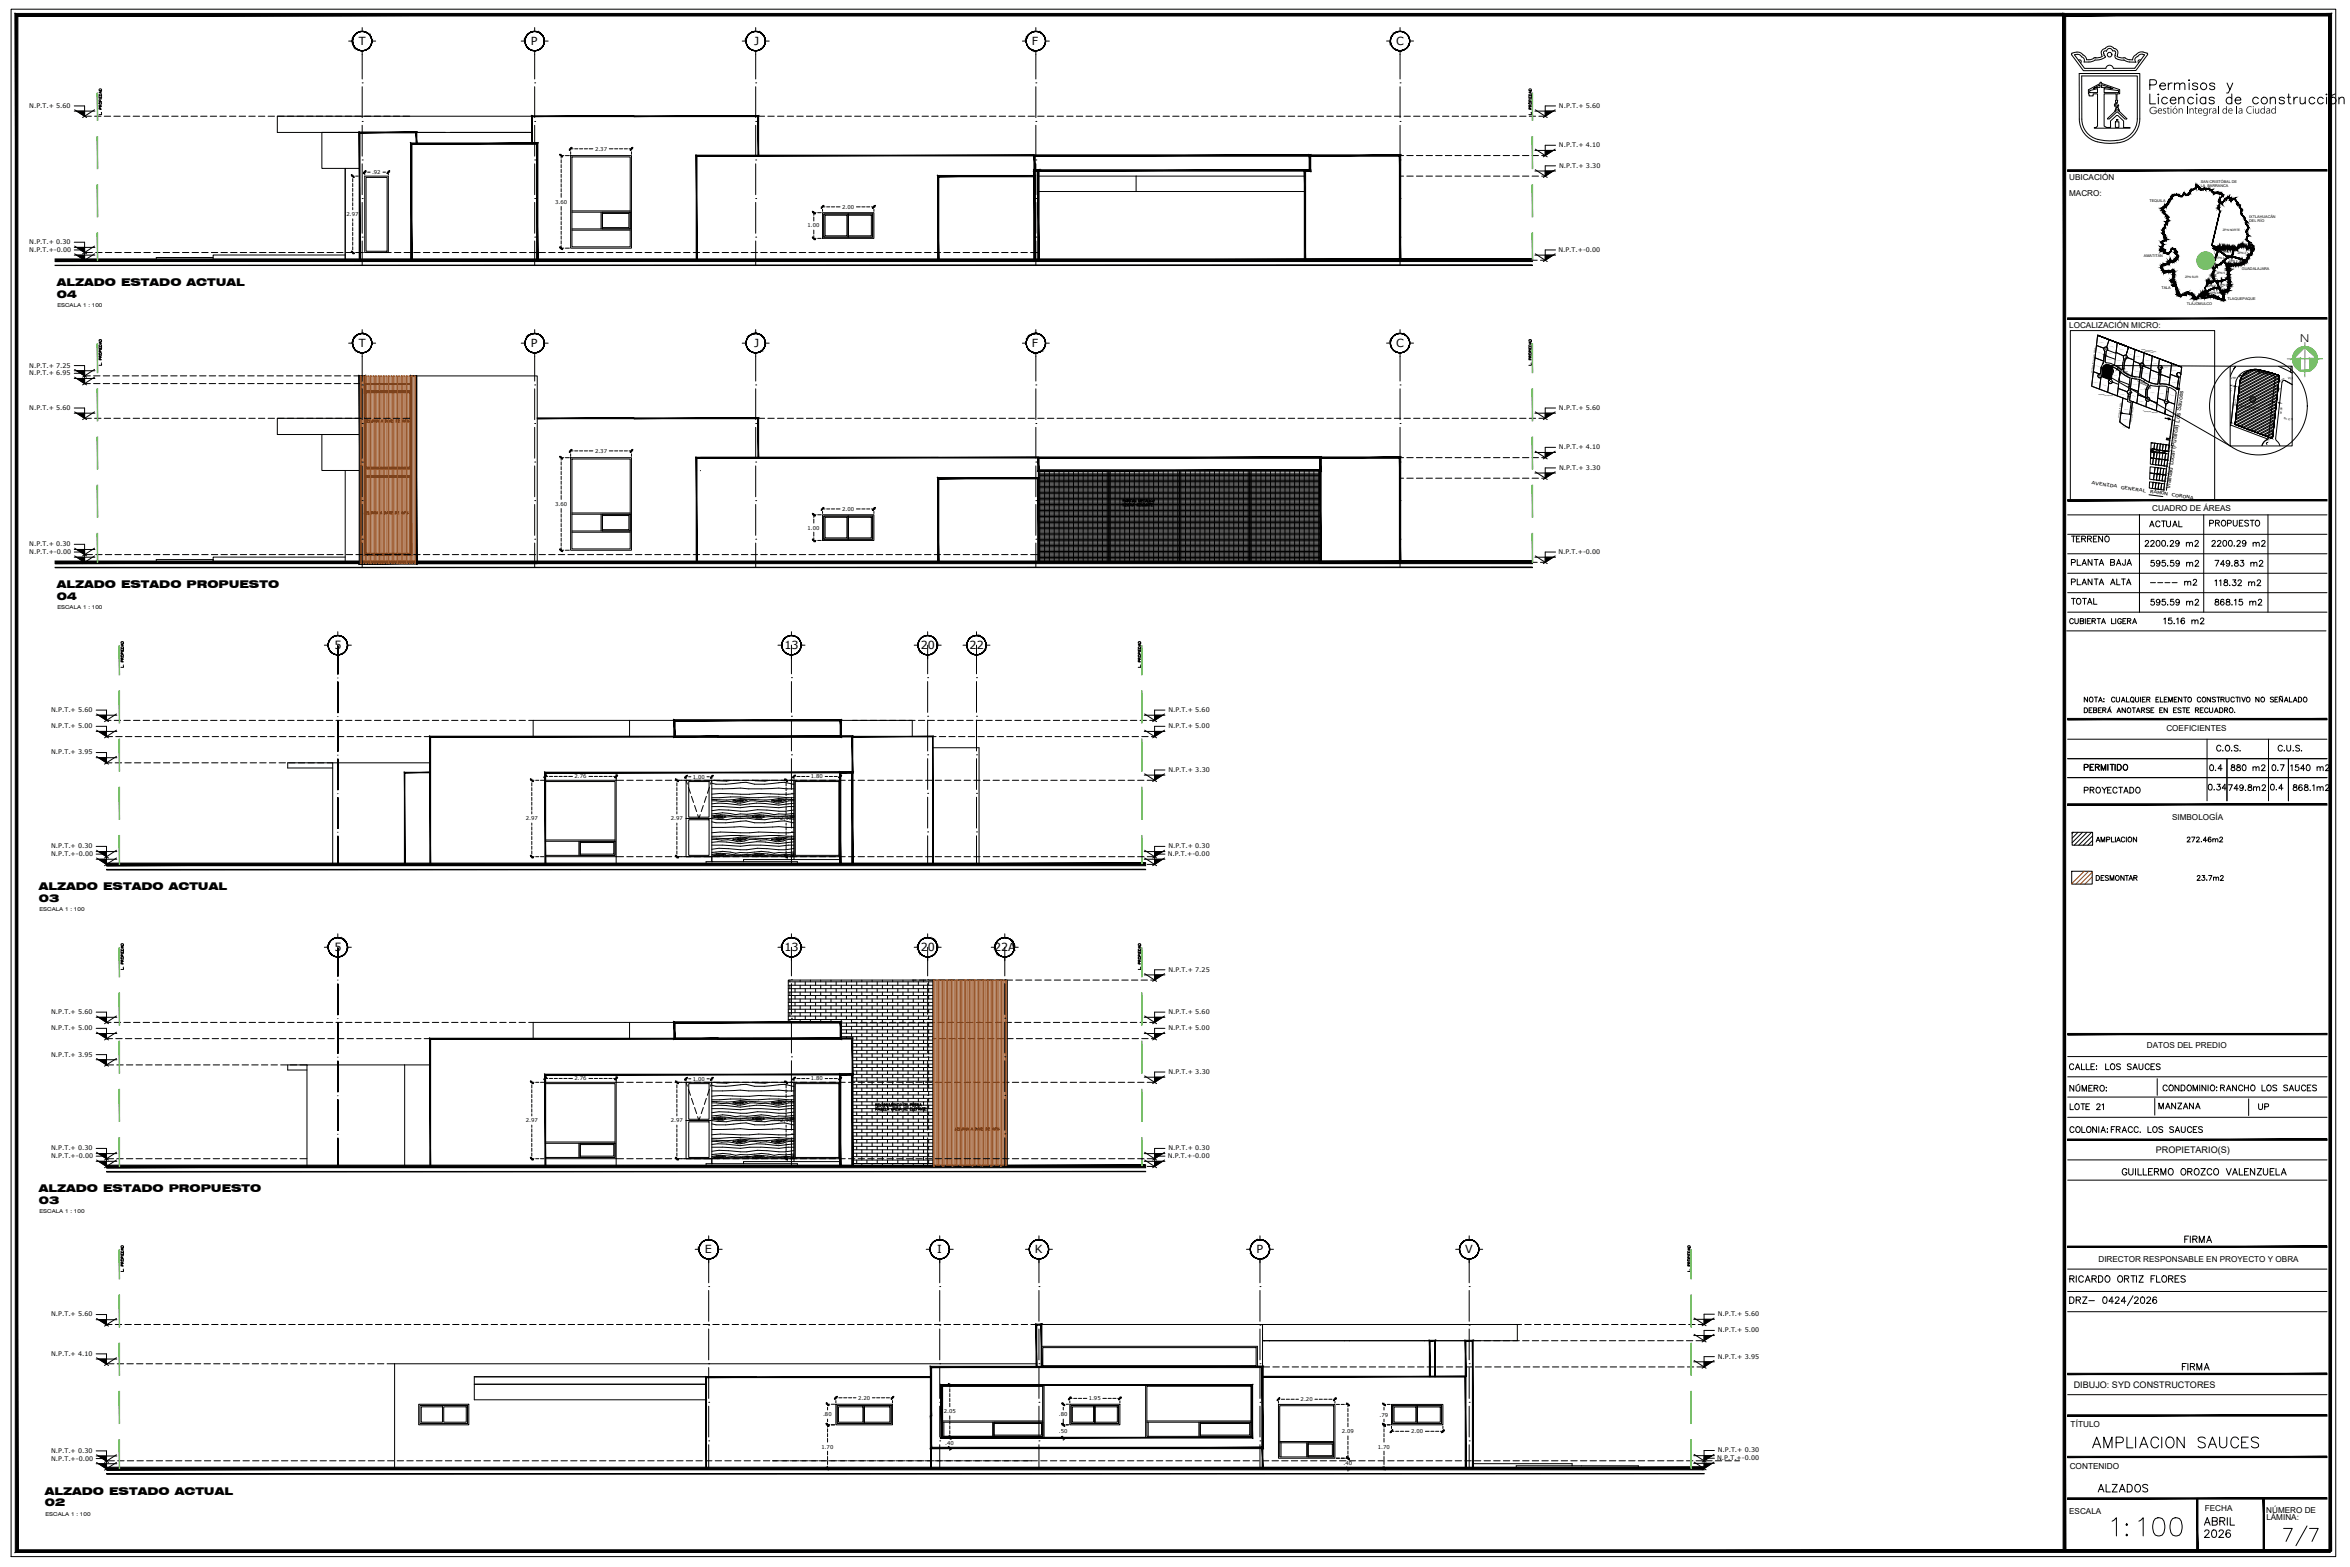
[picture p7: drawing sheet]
<svg xmlns="http://www.w3.org/2000/svg" width="914mm" height="610mm" viewBox="0 0 914 610" stroke-linecap="round" stroke-linejoin="round" font-family="sans-serif">
<defs><g id="words">
<text font-size="12.3" x="887.2" y="602.5">7/7</text>
<text font-size="11.5" x="820.6" y="598.7">1:100</text>
<text font-size="9.3" x="835.4" y="37.4">Permisos y</text>
<text font-size="7.9" x="813.2" y="564.4">AMPLIACION SAUCES</text>
<text font-size="7.5" x="835.4" y="41.6">Licencias de construcción</text>
<text font-size="6.6" x="815.3" y="581.7">ALZADOS</text>
<g font-size="6.2">
<text x="804.3" y="425.8">NÚMERO:</text>
<text x="856.5" y="594.4">ABRIL</text>
<text x="856.5" y="599.4">2026</text>
</g>
<g font-size="5.7">
<text x="858.7" y="206">PROPUESTO</text>
<text x="833.3" y="213.8">2200.29 m2</text>
<text x="859.4" y="213.8">2200.29 m2</text>
<text x="804.7" y="221.2">PLANTA BAJA</text>
<text x="835.7" y="221.5">595.59 m2</text>
<text x="860.8" y="221.5">749.83 m2</text>
<text x="835.4" y="229">---- m2</text>
<text x="804.7" y="236.4">TOTAL</text>
<text x="835.7" y="236.7">595.59 m2</text>
<text x="860.8" y="236.7">868.15 m2</text>
<text x="809.6" y="300.9">PERMITIDO</text>
<text x="858" y="308.7">0.34</text>
<text x="882.3" y="308.7">0.4</text>
<text x="824.4" y="458.3">GUILLERMO OROZCO VALENZUELA</text>
<text x="848.8" y="484.7">FIRMA</text>
<text x="804" y="499.9">RICARDO ORTIZ FLORES</text>
<text x="848.1" y="534.1">FIRMA</text>
</g>
<g font-size="5.3">
<text x="835.4" y="206">ACTUAL</text>
<text x="804.7" y="212">TERRENO</text>
<text x="804.7" y="228.6">PLANTA ALTA</text>
<text x="860.8" y="229">118.32 m2</text>
<text x="840.7" y="243.8">15.16 m2</text>
<text x="858.7" y="300.9">0.4</text>
<text x="866.8" y="300.9">880 m2</text>
<text x="882.6" y="300.9">0.7</text>
<text x="890.1" y="300.9">1540 m2</text>
<text x="809.6" y="309.7">PROYECTADO</text>
<text x="865.7" y="308.7">749.8m2</text>
<text x="891.1" y="308.7">868.1m2</text>
<text x="804" y="417.3">CALLE: LOS SAUCES</text>
<text x="840.3" y="425.4">CONDOMINIO:RANCHO LOS SAUCES</text>
<text x="804.3" y="432.9">LOTE 21</text>
<text x="838.9" y="432.5">MANZANA</text>
<text x="877.7" y="432.9">UP</text>
<text x="804.3" y="441.7">COLONIA:FRACC. LOS SAUCES</text>
</g>
<g font-size="4.9">
<text x="804" y="243.8">CUBIERTA LIGERA</text>
<text x="814.6" y="328.8">AMPLIACION 272.46m2</text>
<text x="814.6" y="343.6">DESMONTAR 23.7m2</text>
</g>
<g font-size="4.3">
<text x="139.7" y="17.3">T</text>
<text x="206.5" y="17.3">P</text>
<text x="293.4" y="17.3">J</text>
<text x="401.5" y="17.3">F</text>
<text x="543.3" y="17.3">C</text>
<text x="139.7" y="134.8">T</text>
<text x="206.5" y="134.8">P</text>
<text x="293.4" y="134.8">J</text>
<text x="401.5" y="134.8">F</text>
<text x="543.3" y="134.8">C</text>
<text x="130.2" y="252.3">5</text>
<text x="305.3" y="252.3">13</text>
<text x="358.3" y="252.3">20</text>
<text x="377.3" y="252.3">22</text>
<text x="130.2" y="369.9">5</text>
<text x="305.3" y="369.9">13</text>
<text x="358.3" y="369.9">20</text>
<text x="386.8" y="369.9">22A</text>
<text x="274.3" y="487.4">E</text>
<text x="364.7" y="487.4">I</text>
<text x="402.7" y="487.4">K</text>
<text x="488.9" y="487.4">P</text>
<text x="570.1" y="487.4">V</text>
</g>
<g font-size="4.2">
<text x="22.1" y="111.3">ALZADO ESTADO ACTUAL</text>
<text x="22.1" y="115.9">04</text>
<text x="895" y="133.1">N</text>
<text x="22.1" y="228.9">ALZADO ESTADO PROPUESTO</text>
<text x="22.1" y="233.4">04</text>
<text x="15.1" y="346.4">ALZADO ESTADO ACTUAL</text>
<text x="15.1" y="350.9">03</text>
<text x="15.1" y="463.9">ALZADO ESTADO PROPUESTO</text>
<text x="15.1" y="468.4">03</text>
<text x="17.4" y="581.5">ALZADO ESTADO ACTUAL</text>
<text x="17.4" y="586">02</text>
</g>
<text font-size="3.8" x="836.3" y="44.3">G</text>
<g font-size="3.5">
<text x="838.9" y="448.5">PROPIETARIO(S)</text>
<text x="806.9" y="540.1">DIBUJO: SYD CONSTRUCTORES</text>
</g>
<g font-size="3.2">
<text x="805.1" y="70.2">UBICACIÓN</text>
<text x="805.1" y="76.4">MACRO:</text>
<text x="805.1" y="127.8">LOCALIZACIÓN MICRO:</text>
<text x="837.5" y="199">CUADRO DE ÁREAS</text>
<text x="843" y="284.5">COEFICIENTES</text>
<text x="845.2" y="318.9">SIMBOLOGÍA</text>
<text x="835.4" y="407.7">DATOS DEL PREDIO</text>
<text x="816.5" y="490.8">DIRECTOR RESPONSABLE EN PROYECTO Y OBRA</text>
<text x="805.7" y="555.2">TÍTULO</text>
<text x="805.3" y="571.3">CONTENIDO</text>
<text x="857.9" y="587.7">FECHA</text>
<text x="805.1" y="588.9">ESCALA</text>
<text x="881.8" y="588.5">NÚMERO DE</text>
<text x="881.8" y="591.4">LÁMINA:</text>
</g>
<g font-size="2.5">
<text x="11.4" y="42">N.P.T.+ 5.60</text>
<text x="606.6" y="42">N.P.T.+ 5.60</text>
<text x="606.6" y="57.3">N.P.T.+ 4.10</text>
<text x="606.6" y="65.3">N.P.T.+ 3.30</text>
<text x="11.4" y="95">N.P.T.+ 0.30</text>
<text x="11.4" y="98">N.P.T.+-0.00</text>
<text x="606.4" y="98">N.P.T.+-0.00</text>
<text x="11.4" y="143">N.P.T.+ 7.25</text>
<text x="11.4" y="146">N.P.T.+ 6.95</text>
<text x="11.4" y="159.5">N.P.T.+ 5.60</text>
<text x="606.6" y="159.5">N.P.T.+ 5.60</text>
<text x="606.6" y="174.8">N.P.T.+ 4.10</text>
<text x="606.6" y="182.8">N.P.T.+ 3.30</text>
<text x="11.4" y="215.5">N.P.T.+-0.00</text>
<text x="11.4" y="212.5">N.P.T.+ 0.30</text>
<text x="606.4" y="215.5">N.P.T.+-0.00</text>
<text x="19.9" y="277">N.P.T.+ 5.60</text>
<text x="454.6" y="277">N.P.T.+ 5.60</text>
<text x="19.9" y="283.3">N.P.T.+ 5.00</text>
<text x="454.6" y="283.3">N.P.T.+ 5.00</text>
<text x="19.9" y="293.5">N.P.T.+ 3.95</text>
<text x="454.6" y="300.3">N.P.T.+ 3.30</text>
<text x="19.9" y="333">N.P.T.+-0.00</text>
<text x="19.9" y="330">N.P.T.+ 0.30</text>
<text x="454.4" y="333">N.P.T.+-0.00</text>
<text x="454.6" y="330">N.P.T.+ 0.30</text>
<text x="454.6" y="378">N.P.T.+ 7.25</text>
<text x="19.9" y="394.5">N.P.T.+ 5.60</text>
<text x="454.6" y="394.5">N.P.T.+ 5.60</text>
<text x="19.9" y="400.8">N.P.T.+ 5.00</text>
<text x="454.6" y="400.8">N.P.T.+ 5.00</text>
<text x="19.9" y="411">N.P.T.+ 3.95</text>
<text x="454.6" y="417.8">N.P.T.+ 3.30</text>
<text x="19.9" y="447.5">N.P.T.+ 0.30</text>
<text x="454.6" y="447.5">N.P.T.+ 0.30</text>
<text x="19.9" y="450.5">N.P.T.+-0.00</text>
<text x="454.4" y="450.5">N.P.T.+-0.00</text>
<text x="19.9" y="512.1">N.P.T.+ 5.60</text>
<text x="668.4" y="512">N.P.T.+ 5.60</text>
<text x="668.4" y="518.3">N.P.T.+ 5.00</text>
<text x="19.9" y="527.4">N.P.T.+ 4.10</text>
<text x="668.4" y="528.5">N.P.T.+ 3.95</text>
<text x="19.9" y="568.2">N.P.T.+-0.00</text>
<text x="19.9" y="565.2">N.P.T.+ 0.30</text>
<text x="668.2" y="568">N.P.T.+-0.00</text>
<text x="668.4" y="565">N.P.T.+ 0.30</text>
</g>
<g font-size="2.4">
<text x="848" y="164.4" transform="rotate(-82 848 164.4)">Los Sauces</text>
<text x="844.4" y="190.2" transform="rotate(-83 844.4 190.2)">Vialidad Local (Pública)</text>
</g>
<g font-size="2.1">
<text x="231.5" y="58.6">2.37</text>
<text x="144.8" y="67.7">.92</text>
<text x="216" y="79.3">3.60</text>
<text x="327.7" y="81.2">2.00</text>
<text x="134.9" y="84.1">2.97</text>
<text x="314.2" y="88.5">1.00</text>
<text x="22.3" y="119.4">ESCALA 1 : 100</text>
<text x="231.5" y="176.1">2.37</text>
<text x="813.9" y="188.4" transform="rotate(8 813.9 188.4)">AVENIDA</text>
<text x="825.2" y="190" transform="rotate(8 825.2 190)">GENERAL</text>
<text x="836.5" y="191.7" transform="rotate(8 836.5 191.7)">RAMON</text>
<text x="216" y="196.8">3.60</text>
<text x="845" y="193" transform="rotate(8 845 193)">CORONA</text>
<text x="327.7" y="198.7">2.00</text>
<text x="314.2" y="206">1.00</text>
<text x="22.3" y="237">ESCALA 1 : 100</text>
<text x="223.6" y="302.8">2.76</text>
<text x="269.5" y="302.9">1.00</text>
<text x="315.5" y="302.8">1.80</text>
<text x="204.6" y="319.2">2.97</text>
<text x="261" y="319.2">2.97</text>
<text x="303.5" y="319.2">2.97</text>
<text x="15.4" y="354.5">ESCALA 1 : 100</text>
<text x="223.6" y="420.3">2.76</text>
<text x="269.5" y="420.4">1.00</text>
<text x="315.5" y="420.3">1.80</text>
<text x="204.6" y="436.6">2.97</text>
<text x="261" y="436.6">2.97</text>
<text x="303.5" y="436.6">2.97</text>
<text x="15.4" y="472">ESCALA 1 : 100</text>
<text x="333.9" y="544.5">2.20</text>
<text x="423.6" y="544.7">1.95</text>
<text x="506.1" y="545.1">2.20</text>
<text x="320.3" y="551">.80</text>
<text x="367.2" y="549.8">2.05</text>
<text x="412" y="551">.80</text>
<text x="536.8" y="551.1">.79</text>
<text x="412" y="557.5">.50</text>
<text x="522.1" y="557.6">2.09</text>
<text x="549.1" y="557.5">2.00</text>
<text x="319.6" y="563.5">1.70</text>
<text x="367.8" y="562">.40</text>
<text x="536.1" y="563.5">1.70</text>
<text x="522.7" y="570">.40</text>
<text x="17.7" y="589.6">ESCALA 1 : 100</text>
</g>
<text font-size="1.8" x="823.7" y="143.6" transform="rotate(30 823.7 143.6)">Senda Los Sauces</text>
<g font-size="1.5">
<text x="856.3" y="71.1">SAN CRISTÓBAL DE</text>
<text x="856.3" y="72.6">LA BARRANCA</text>
<text x="836.4" y="78.6">TEQUILA</text>
<text x="875.2" y="84.7">IXTLAHUACÁN</text>
<text x="875.2" y="86.2">DEL RÍO</text>
<text x="834.2" y="100.1">AMATITÁN</text>
<text x="872.3" y="104.9">GUADALAJARA</text>
<text x="841" y="112.4">TALA</text>
<text x="850.9" y="118.7">TLAJOMULCO</text>
<text x="866.7" y="116.7">TLAQUEPAQUE</text>
</g>
<text font-size="1.4" x="875.7" y="155.9" transform="rotate(8 875.7 155.9)">21</text>
<g font-size="1.2">
<text x="864.9" y="90">ZPN NORTE</text>
<text x="862.2" y="100.8">ZPN 4</text>
<text x="865" y="98.2">ZPN 3</text>
<text x="870.7" y="98.8">ZPN 2</text>
<text x="862.5" y="106.6">ZPN 5</text>
<text x="867.3" y="102">ZPN 1</text>
<text x="850.2" y="108.1">ZPN SUR</text>
<text x="859" y="111.6">ZPN 7</text>
<text x="863.6" y="111.3">ZPN 6</text>
<text x="860" y="114.3">ZPN 8</text>
<text x="867.9" y="147.3" transform="rotate(7 867.9 147.3)">VTP</text>
<text x="890.3" y="147.3" transform="rotate(7 890.3 147.3)">VLP</text>
<text x="885.1" y="151.5" transform="rotate(7 885.1 151.5)">VTP</text>
</g>
<g font-size="1.1">
<text x="871.6" y="158.3" transform="rotate(8 871.6 158.3)">S= 2,200.29 m²</text>
<text x="888.6" y="163.1" transform="rotate(7 888.6 163.1)">S= 2,195.13 m²</text>
</g>
<g font-size="1">
<text x="872.9" y="147.8" transform="rotate(-34 872.9 147.8)">20.95</text>
<text x="879.8" y="145.6" transform="rotate(12 879.8 145.6)">21.29</text>
<text x="885.1" y="146.3" transform="rotate(58 885.1 146.3)">3.01</text>
<text x="887.3" y="148.5" transform="rotate(-27 887.3 148.5)">4.39</text>
<text x="870" y="158" transform="rotate(-83 870 158)">43.03</text>
<text x="883.3" y="159.5" transform="rotate(-83 883.3 159.5)">58.46</text>
<text x="887.8" y="161.1" transform="rotate(-83 887.8 161.1)">54.98</text>
<text x="874.3" y="167.5" transform="rotate(21 874.3 167.5)">38.71</text>
<text x="882.8" y="172" transform="rotate(-64 882.8 172)">1.53</text>
</g>
<g font-size=".8">
<text x="867.6" y="150.3" transform="rotate(6 867.6 150.3)">7.00</text>
<text x="867.5" y="157.3" transform="rotate(-83 867.5 157.3)">Senda El Mangle</text>
<text x="884.9" y="156.7" transform="rotate(7 884.9 156.7)">7.00</text>
<text x="884" y="168.6" transform="rotate(-84 884 168.6)">Senda Los Fresnos</text>
</g>
<g font-size=".5">
<text x="833.3" y="136.2" transform="rotate(7 833.3 136.2)">PROPIEDAD FEDERAL</text>
<text x="834.1" y="136.8" transform="rotate(7 834.1 136.8)">ZONA MILITAR</text>
<text x="814.2" y="145.1" transform="rotate(-83 814.2 145.1)">PROPIEDAD FEDERAL ZONA MILITAR</text>
<text x="816.5" y="153.6" transform="rotate(7 816.5 153.6)">PROPIEDAD PRIVADA</text>
<text x="833.9" y="160.1" transform="rotate(7 833.9 160.1)">PROPIEDAD PRIVADA</text>
<text x="824.7" y="162.6" transform="rotate(-83 824.7 162.6)">PROPIEDAD PRIVADA</text>
<text x="829.5" y="164.1" transform="rotate(-83 829.5 164.1)">PROPIEDAD PRIVADA</text>
</g>
<g font-size=".3">
<text x="817.8" y="142.6" transform="rotate(7 817.8 142.6)">VTP</text>
<text x="818.6" y="140.5" transform="rotate(7 818.6 140.5)">VTP</text>
<text x="821.5" y="143.6" transform="rotate(7 821.5 143.6)">VTP</text>
<text x="822.6" y="142.6" transform="rotate(7 822.6 142.6)">VLP</text>
<text x="825.8" y="143.7" transform="rotate(7 825.8 143.7)">VTP</text>
<text x="826.5" y="145.5" transform="rotate(7 826.5 145.5)">VLP</text>
<text x="828.8" y="147.8" transform="rotate(7 828.8 147.8)">VTP</text>
<text x="832.7" y="146.3" transform="rotate(7 832.7 146.3)">VTP</text>
<text x="835" y="148.8" transform="rotate(7 835 148.8)">VLP</text>
<text x="839.8" y="148.4" transform="rotate(7 839.8 148.4)">VTP</text>
<text x="835.7" y="150.5" transform="rotate(7 835.7 150.5)">VTP</text>
<text x="845.4" y="151" transform="rotate(7 845.4 151)">VLP</text>
<text x="846.9" y="154" transform="rotate(7 846.9 154)">VLP</text>
<text x="845.9" y="161" transform="rotate(8 845.9 161)">VLP</text>
</g>
<g font-size=".2">
<text x="816.4" y="137.4" transform="rotate(7 816.4 137.4)">S= 2,206.73 m²</text>
<text x="820.4" y="137.7" transform="rotate(8 820.4 137.7)">S= 1,206.77 m²</text>
<text x="821" y="135" transform="rotate(8 821 135)">S= 1,992.99 m²</text>
<text x="828.1" y="137.9" transform="rotate(7 828.1 137.9)">S= 1,600.43 m²</text>
<text x="815.5" y="142.5" transform="rotate(7 815.5 142.5)">S= 2,208.25 m²</text>
<text x="818.8" y="142.7" transform="rotate(-34 818.8 142.7)">20.95</text>
<text x="820.1" y="139.9" transform="rotate(7 820.1 139.9)">S= 1,206.76 m²</text>
<text x="820.3" y="142.3" transform="rotate(13 820.3 142.3)">21.29</text>
<text x="821.5" y="142.4" transform="rotate(60 821.5 142.4)">3.01</text>
<text x="821.9" y="142.9" transform="rotate(-27 821.9 142.9)">4.39</text>
<text x="823.7" y="140.3" transform="rotate(7 823.7 140.3)">S= 2,195.38 m²</text>
<text x="827.5" y="142.5" transform="rotate(7 827.5 142.5)">S= 2,812.17 m²</text>
<text x="831.1" y="138.9" transform="rotate(7 831.1 138.9)">S= 2,202.69 m²</text>
<text x="837.9" y="141.5" transform="rotate(8 837.9 141.5)">S= 2,190.49m²</text>
<text x="841.9" y="143.1" transform="rotate(7 841.9 143.1)">S= 3,257.98 m²</text>
<text x="814.7" y="148.8" transform="rotate(7 814.7 148.8)">S= 2,202.47 m²</text>
<text x="818.2" y="144.9" transform="rotate(-83 818.2 144.9)">43.03</text>
<text x="818.3" y="149.9" transform="rotate(7 818.3 149.9)">S= 2,202.34 m²</text>
<text x="819.1" y="147" transform="rotate(21 819.1 147)">38.71</text>
<text x="821" y="148" transform="rotate(-66 821 148)">1.53</text>
<text x="822" y="145.6" transform="rotate(-83 822 145.6)">54.98</text>
<text x="822.2" y="146" transform="rotate(7 822.2 146)">S= 2,195.13 m²</text>
<text x="830" y="149.7" transform="rotate(7 830 149.7)">S= 1,832.48 m²</text>
<text x="830.6" y="144.5" transform="rotate(7 830.6 144.5)">S= 2,196.83 m²</text>
<text x="834.3" y="145.3" transform="rotate(8 834.3 145.3)">S= 2,197.97 m²</text>
<text x="837.4" y="147.4" transform="rotate(7 837.4 147.4)">S= 2,181.84 m²</text>
<text x="837.5" y="149.9" transform="rotate(8 837.5 149.9)">AREA COMUN</text>
<text x="842" y="150" transform="rotate(7 842 150)">11,503.51 M2</text>
<text x="845.2" y="148.8" transform="rotate(7 845.2 148.8)">S= 1,950.58 m²</text>
<text x="845.3" y="144.2" transform="rotate(7 845.3 144.2)">S= 2,034.19 m²</text>
<text x="825.2" y="153.6" transform="rotate(8 825.2 153.6)">S= 1,633.96 m²</text>
<text x="829.5" y="154.1" transform="rotate(7 829.5 154.1)">S= 1,833.05 m²</text>
<text x="832.6" y="151.6" transform="rotate(8 832.6 151.6)">S= 2,405.12 m²</text>
<text x="839.4" y="150.1" transform="rotate(-1 839.4 150.1)">VIALIDAD</text>
<text x="840.4" y="153.2" transform="rotate(7 840.4 153.2)">S= 2,206.35 m²</text>
<text x="840.8" y="150" transform="rotate(-2 840.8 150)">INTERNA</text>
<text x="844.4" y="153.8" transform="rotate(7 844.4 153.8)">S= 2,195.82 m²</text>
<text x="826.5" y="159.3" transform="rotate(7 826.5 159.3)">S= 2,402.55 m²</text>
<text x="832.4" y="156.2" transform="rotate(7 832.4 156.2)">S= 1,602.80 m²</text>
<text x="836.6" y="157.6" transform="rotate(7 836.6 157.6)">S= 1,600.32 m²</text>
<text x="840.1" y="158.4" transform="rotate(7 840.1 158.4)">S= 2,202.27 m²</text>
<text x="843.6" y="159.2" transform="rotate(7 843.6 159.2)">S= 2,202.32 m²</text>
<text x="825.8" y="166.2" transform="rotate(8 825.8 166.2)">S= 5,519.57m²</text>
</g>
</g></defs>
<!-- layer: $0$BO LOTES -->
<g fill="none" stroke="#000" stroke-width=".39">
<path d="M816.2 130.4h.1M816.2 130.5h.1M816.2 130.5l6 2.2zM816.2 130.4l32.7 12.4-2.7 20.7-1-.1 .2-1.2-15.6-5.9-1.3 10.3-3.7-2.5 1.2-9.3-12.1-4.6zM816.2 130.4l4.5 1.7-1 3 1-3 3.1 1.2-.5 4.2-3.3-1.3a.77 .77 0 0 0-.2-1.1 .77 .77 0 0 0-1.1 .2 .77 .77 0 0 0 .2 1.1M816.2 130.4l-.5 4 2.9 1.1-2.9-1.1-.5 4.8 3.3 1.3 .5-3.9M816.3 130.5h.1M816.4 130.5h.1M816.5 130.6h.1M816.6 130.6h.1M816.7 130.6h.1M816.8 130.7h.1"/>
<path d="M816.9 130.7h.1M817 130.7l.1 .1M817.3 130.9h.1M817.4 130.9h.1M817.4 130.9h.2M817.6 131h.1M817.7 131h.1M817.8 131h.1M817.8 131.1h.1M817.9 131.1h.1M818 131.1h.1M818.1 131.2h.1"/>
<path d="M818.1 131.2h.2M818.3 131.2h.1M818.3 131.3h.1M818.4 131.3h.1M818.5 131.3l.1 .1M818.5 131.3h.1M818.6 131.3v.1M818.6 131.4h.1M818.7 131.4h.1M818.8 131.4h.1M818.8 131.4l.2 .1M818.8 138.1h.2"/>
<path d="M818.9 136.4l.1 .2M818.9 136.4a.8 .8 0 0 1 .2-1.2 .8 .8 0 0 1 1.1 .4 .8 .8 0 0 1-.6 1l-.5 4.1M819 131.5h.1M819 136.6l-.5 4.2M819.1 131.5h.1M819.1 131.6h.1M819.1 131.5v.1M819.2 131.6h.1M819.3 131.6h.1M819.3 138.1h.1M819.3 135.8h.2M819.4 131.7h.1"/>
<path d="M819.4 138.4l3.7 1.4M819.5 131.7h.1M819.6 131.7h.1M819.7 131.8h.1M819.7 131.8h.2M819.8 131.8h.1M819.9 131.8h.1M819.9 135.9h.2M820 131.9h.1M820.1 131.9h.1M820.1 132h.1M820.2 132h.1"/>
<path d="M820.3 132h.1M820.4 132h.1M820.5 132.1h.1M820.6 132.1h.1M820.7 132.1h.1M820.7 132.2h.1M820.8 132.2h.1M820.9 132.2h.1M820.9 132.2l.2 .1M821.1 132.3h.1M821.2 132.3h.1M821.2 132.4h.1"/>
<path d="M821.3 132.4h.1M821.4 132.4h.1M821.5 132.5h.1M821.5 132.5h.2M821.7 132.5h.1M821.8 132.6h.1M821.9 132.6h.1M822 132.6h.1M822 132.6h-.1M822 132.7h.1M822.1 132.7h.1M822.2 132.7l26.7 10.2z"/>
<path d="M822.2 132.7v.1M822.3 132.7h.1M822.3 132.8h.1M822.4 132.8h.1M822.5 132.9h.1M822.6 132.9h.1M822.6 132.9h-.1M822.7 132.9h.1M822.7 132.9h-.1M822.8 133h.1M822.9 133h.1M823 133v.1"/>
<path d="M823 133.1h.1M823.1 133.1h.1M823.2 133.1h.1M823.2 133.1h-.1M823.3 133.1l-.1 .1M823.3 133.1h.1M823.3 133.2h.1M823.3 133.1v.1M823.4 133.2h.1M823.5 133.2h.1M823.6 133.3h.1M823.7 133.3h.1"/>
<path d="M823.8 133.3l-.1 .1M823.8 133.4h.1M823.8 133.3h.1M823.8 133.3l-.4 3.8 2.9 1.4-2.9-1.4-.6 5 2.6 1.7M823.8 133.3l4.4 1.7-.9 3.2 .9-3.2 2.5 1-.4 4.1-2.6-1M823.8 133.3v.1M823.8 133.4h.2M823.9 133.4h.1M824 133.4h.1M824 133.4l.1 .1M824 133.5h.1M824.1 133.5h.1"/>
<path d="M824.1 133.4h.1M824.2 133.5h.1M824.3 133.5h.1M824.3 133.6h.1M824.3 133.5l.1 .1M824.4 133.6h.1M824.4 133.5v.1M824.5 133.6h.1M824.5 133.6h-.1M824.5 133.6l.2 .1M824.6 133.6h.1M824.6 133.7h.1"/>
<path d="M824.6 133.6h-.1M824.7 133.7h.1M824.7 133.6l-.1 .1M824.7 133.7l.1 .1M824.8 133.7l.1 .1M824.8 133.8h.1M824.9 133.8h.1M825 133.8l.2 .1M825 133.8h.1M825.1 133.8h-.1M825.1 133.8h.1M825.1 133.9h.1"/>
<path d="M825.2 133.9h.1M825.2 133.8l-.1 .1M825.3 133.9h.1M825.3 133.9h-.1M825.4 133.9h.1M825.4 134h.1M825.5 134h.1M825.5 134h-.1M825.6 134h.1M825.6 134h-.1M825.6 134.1h.1M825.7 134.1h.1"/>
<path d="M825.7 134l-.1 .1M825.8 134.1h.1M825.8 134.1h-.1M825.8 134.1l.1 .1M825.8 134.2h.1M825.9 134.1v.1M825.9 134.1h-.1M825.9 134.2h.1M826 134.2h.1M826.1 134.2h.1M826.1 134.2l.1 .1M826.1 134.3h.1"/>
<path d="M826.2 134.3h.1M826.2 134.2v.1M826.3 134.3h.1M826.3 134.3h-.1M826.3 139.8l-.5 3.9-.4 .1M826.4 139.4l-.1 .4M826.4 134.3h.1M826.4 139.4a.77 .77 0 0 1 .2-1.2 .77 .77 0 0 1 1.1 .4 .77 .77 0 0 1-.6 1.1M826.5 134.3h.1M826.5 134.3l-.1 .1M826.5 134.4h.1M826.6 134.4h.1"/>
<path d="M826.6 134.4h-.1M826.7 134.5h.1M826.7 134.4v.1M826.8 134.5h.1M826.9 134.5h.1M827 138.9h.2M827 134.5v.1M827 134.6h.1M827.1 139.7l-.4 .9-.4 4M827.1 134.6h.1M827.2 134.6v.1M827.2 134.6h-.1"/>
<path d="M827.2 134.6h.1M827.3 134.7h.1M827.4 134.7l.3 .1M827.4 134.7h.1M827.5 139h.2M827.7 134.9h.1M827.7 139.1l2.6 1-.8 6.2M827.7 134.8h.1M827.7 139.1a.77 .77 0 0 0-.9-.9 .77 .77 0 0 0-.4 1.2M827.7 139.1l-.6 .6M827.8 134.9h.1M827.9 134.9h.1"/>
<path d="M827.9 134.9h-.1M828 134.9h.1M828 134.9v.1M828.1 135h.1M828.2 135h.1M835.7 137.8l-1.4-.5-.5 4.1 .5-4.1-3.6-1.3-.5 4.5 2.6 1M835.7 137.8l1.8 .7-.6 5-2.9-1M817 146.2l.2 .1M817.4 146.9l.4-.4 3.1 1.2M817.5 146.9l-.6 4.5 3.2 1.2 .4-3.7M817.6 146.3h.2M817.6 143.2h.1"/>
<path d="M817.8 146.3a.77 .77 0 0 1-.8 .7 .77 .77 0 0 1-.7-.8 .77 .77 0 0 1 .8-.7 .77 .77 0 0 0-.8 .9 .77 .77 0 0 0 1.1 .5M818 143.3h.1M818.2 143l-.4 3.3M818.2 142.9l-.4 3.4M818.2 142.8a2.25 2.25 0 0 1 3.3-.2l-.6 5M818.5 140.8l-.9 2-.5 2.7M818.5 140.8v-.3l-3.3-1.3-.7 5.4 2.4 .9-2.4-.9-.6 5.6 3 1.2 .6-4.5M818.7 142.4l-.1 .1M819.1 140.6a.88 .88 0 0 0 1.4 .6l2.3 .9 2.6 1.7M820.1 142.2h.1M820.6 148.9l.8 .3 .5-.6 2.5 .9-.6 4.5-3.7-1.4zM820.9 147.7l-.5 .6 .2 .6"/>
<path d="M820.9 148l-.1 .1M820.9 147.7h.1M821 147.6l-.1 .1M821.2 148.5h.2M821.3 144.6h.2M821.7 148.5l.2 .1M821.8 144.7h.1M822.1 143l-.6 4.7a.79 .79 0 0 1 .5 1.1 .79 .79 0 0 1-1.3 .2 .79 .79 0 0 1 .2-1.3M822.1 142.9l.2-.1 1.1 .6 3.5 2.6 1.9 1-.5 4.7M823.8 143.4l-.1 .2M824.2 143l-.1 .1M824.9 145.2h.1"/>
<path d="M824.9 144.5l-.4 3.6 .4-3.6M824.9 144.5l-.4 3.6M825.8 143.3h.2M826.3 143.4h.1M826.3 144.6l1.8 1.1 2.6 .8M826.3 144.6l3.3 1.7M827.7 152.4l-3.5-1.3-.4 2.9 4.1 1.6 .3-2.3M827.7 152.4l.5 .9M827.9 155.6l-.1 .6 1.4 .5-.6 4.5M828.1 154.3h.1M828.2 151.9l-.5 .5M828.2 151.9a.77 .77 0 0 0-.3 1.1 .77 .77 0 0 0 1.1 .1 .77 .77 0 0 0 0-1.1"/>
<path d="M828.3 151.7l.2-2.1-4-1.5-.3 3 3.5 1.3M828.3 151.7l-.1 .2M828.5 150.4h.1M828.5 152.6h.2M828.7 154.3h.1M828.9 151.8l.1-.7 3 1.2-.6 4.6-2.8-1.1 .3-2.6M828.9 151.8v.2M828.9 150.4h.1M828.9 153.2l-.3 2.6 1.2 .5-1.3 10.3-3.7-2.5 1.2-9.3 1.9 .8 .3-2.3M828.9 153.2l-.7 .1M829 152l.3 .6-.4 .6M829 152.7h.2"/>
<path d="M829.4 147.4l-.4 3.7 3 1.2 .5-4.6M829.4 147.4l-.5 4.4M829.6 146.3l1.1 .2M829.6 147.2l2.9 .5M829.6 147.2l-.2 .2M829.7 156.3h.1M829.8 156.3h.1M830.7 146.5l1.6 .3M832.5 147.7l-.7 5.9 3.3 1.2-3.3-1.2-.4 3.3 3.6 1.3 .3-2.2-.3 2.2 4 1.6 .4-3-3-1.1M832.5 146.8h.1M832.5 147.7l1.8 .9M832.8 141.5l-2.6-1-.7 5.8"/>
<path d="M832.8 141.5a.77 .77 0 0 1 1.1-.1 .77 .77 0 0 1 .1 1M832.8 141.5l-.2 .6 .4 .5M833 142.6v.2M833 142.6a.77 .77 0 0 1-.1-1.2 .77 .77 0 0 1 1.1 .1 .77 .77 0 0 1-.3 1.2M833 142.8l-.4 3.8-.3 .2M833 143.2h.1M833.4 142h.2M833.5 143.2h.1M833.6 142.9l-.4 3.9 1.3 .9M833.7 142.7l-.1 .1M833.9 142.1h.3M834 142.5l2.9 1-.6 5.2"/>
<path d="M834 142.4l-.3 .3M834.2 148.3l-.1 .1M834.3 148.6l1.7 1.1a5.6 5.6 0 0 0-.9 5M834.6 147.8l-.1 .2M835.1 154.9a.77 .77 0 0 0 .2 1.1 .77 .77 0 0 0 1.1-.4M835.1 154.7v.2zM835.1 151.5h.1M835.5 153.3l.3 1.3M835.5 151.6h.1M835.7 155.3l.2 .1M835.8 154.6l.6 .4v.6M835.8 154.6a.77 .77 0 0 1 .6 .9 .77 .77 0 0 1-1 .5 .77 .77 0 0 1-.3-1.1"/>
<path d="M836.2 155.4h.2M836.3 148.7l.5-4.8 3.3 1.2-.4 4.2M836.3 148.7l-1.8-1 2 1.1 3 .6M836.3 148.7l3.2 .7M836.6 149.9l-1 1.8-.2 1.6M836.9 149.8l-.3 .1M836.9 149.9l1.6 .3 4.7 .3-.5 4.9M839.6 154.9l-.6 4.9 3.3 1.2 .5-4-.5 4 3.2 1.2 .7-5-2.5-.9M839.6 154.9l-.2 1.9-3-1.1M839.6 154.9l.5-4.6-.5 4.6 2.6 1M839.6 154.9l2.6 1M839.7 149.3l-.2 .2"/>
<path d="M840.1 145.8h.1M840.1 143.6l.1 .2M840.1 143.6a.77 .77 0 0 1-.2-1.2 .77 .77 0 0 1 1.2 .1 .77 .77 0 0 1-.2 1.1M840.2 143.8l-.5 5.5M840.2 143.8l-.1 1.3-3.3-1.2 .7-5.4 2.8 1.1-.4 2.8 .4-2.8 4.7 1.7-.7 5.7-3.6-1.4v-.4M840.2 143.8l-.1 1.9M840.3 149.2l.4-3.6 3.6 1.4-.3 2.8M840.3 149.2l.2 .2M840.5 143h.2M840.5 145.9h.1M840.7 145.2l-.4 4M840.9 143.6l-.2 1.6"/>
<path d="M841 143l.2 .1M842.3 155.9a.77 .77 0 0 0 .4 1.1 .77 .77 0 0 0 1-.7M842.6 155.5l-.3 .4M842.6 155.5a.77 .77 0 0 0-.3 1.2 .77 .77 0 0 0 1.2 .1 .77 .77 0 0 0-.1-1.2M842.7 155.4l-.1 .2M842.9 156.3h.2M843.1 152.4h.1M843.4 155.6l.3 .7M843.4 155.6l.5-4.8 .2-.1a3.4 3.4 0 0 1 2.6 2.2l-.5 4.3-2.5-.9M843.5 156.3l.2 .1M843.5 152.5h.1M844 149.8l.5-4.2 3.3 1.3-.7 4.3"/>
<path d="M844 149.8l-3.5-.4a8.7 8.7 0 0 1 6.3 1.9M844 149.7l2.8 1.6M847.1 151.2l-.3 .1M847.8 146.7l-.7 4.5M847.8 146.7l-.6 4M847.8 146.7a.85 .85 0 0 1-.8-1.1 .85 .85 0 0 1 1.2-.6l.3 .8 .4-3-3.9-1.5-.5 4.3 3.3 1.3v-.2M867.8 150h.1M869.2 150.2h.4M869.9 142.5l-2.1 4M869.9 149l-1.7 15.4-.4 1.2 .1-.3 14.5 5.5M872.2 146.2l-.6-.1-.1 .5M878.6 145.3l.4-.3 .3 .5"/>
<path d="M884.4 156.4l.6 .1M885.3 147.1l-2.6 23.2M885.3 147.1l-.2-.6-.4-.3-4.1-1.3a9.7 9.7 0 0 0-6.9-.5l-2.2 1.5-1.5 2.4-1.8 16.1M886.5 156.7h.3M886.5 142.5l5.4 2.6-.7-.4 .3-2.2M891.9 149.6l-2.9-1.6-.8 .3-.3 .5-2.4 21.8 1.6 2.9M824.9 164.2h.1M825.2 160.8h.1M825.3 160.6h.1M825.3 160.7l3.9 .5M825.4 160.7h.1M825.5 160.7h.1"/>
<path d="M828.4 166.5h.1M828.6 161.1h.1M836.7 174.7h.1M836.8 178.1h.1M836.8 178.1l1.1 .2-.3 2.4-.9-.1zM836.9 175.4l-.1 2.7 1.1 .2 .2-2.4M836.9 175.4h.1M836.9 175.1h.1M836.9 175.4l.5 .6 .8-.1M837 172.3h.1M837 172.3l.8 .1M837.6 175.2h.1"/>
<path d="M837.6 175.2l.1 .1zM837.9 178.3h.1M837.9 178.3l1.1 .1-.3 2.4-1.1-.1zM837.9 178.3l1.1 .1M837.9 178.3l.3-2.4 1.1 .1-.3 2.4M838.1 174.6h.1M838.1 174.6l.2 .2M838.1 174.6l-.7-.1-.5 .5M838.1 175.9h.1M838.1 175.7l2.1 .3M838.3 174.9h.1M838.4 172.4h.1"/>
<path d="M838.4 172.4l-1.4-.1-.1 2.8M838.4 172.4l-.3 2.2M839 178.4l1.1 .2-.3 2.4-1.1-.2zM839 178.4h.1M839.1 175.1l-.5-.1a.86 .86 0 0 0-.9-.3 .86 .86 0 0 0-.6 .7l.4 .4 .7-.1M839.2 175h.1M839.2 175v.2M839.3 175l1 .3M839.3 176l1.1 .2-.3 2.4-1.1-.2zM839.3 176l2.3 .3M839.5 172.6l-1.1-.2-.3 2.2M839.5 172.6l-.3 2.4-.9-.1"/>
<path d="M839.5 172.6l1.1 .1-.3 2.4-1.1-.1zM839.5 172.6h.1M839.7 175.1h.1M840.1 178.6l1.1 .1-.3 2.4-1.1-.1zM840.1 178.6h.1M840.1 178.6l1.1 .1M840.3 175.3l-.1 .7-2.1-.3M840.3 175.3l-.1 .7 2.2 .3 .1-.7-.5-.2M840.3 175.1h.1M840.6 172.7l1.1 .2-.3 2.4-1.1-.2zM840.6 172.7h.1M840.9 175.3h-.6"/>
<path d="M841.2 178.7h.1M841.2 178.7l1.1 .2-.3 2.4-1.1-.2zM841.3 175.3h-.5M841.4 175.3h.1M841.4 175.3h-.6M841.5 175.3l.4 .1M841.6 176.3l1.1 .2-.4 2.4-1.1-.2zM841.6 176.3h.1M841.7 172.9l1.1 .1-.3 2.4-1.1-.1zM841.7 172.9h.1M842 175.4l1.6 .1M842.3 178.9h.1"/>
<path d="M842.3 178.9l1.2 .1-.3 2.4-1.2-.1zM842.5 175.4h.1M842.7 176.5l1.1 .1-.3 2.4-1.2-.1zM842.7 176.5h.1M842.8 173l1.1 .2-.3 2.4-1.1-.2zM842.8 173h.1M842.9 171l1.3 .2-.3 2.1M842.9 170.9l1.4 .3-.3 2.1M843 175.6h.1M843.5 179h.1M843.6 175.6h.3M843.6 175.6h.1"/>
<path d="M844.2 173.2l-2.3 17.4M845.2 163.2l-.9 7.4-1.3-.2M845.3 173.4l-2.3 17.4M845.4 163.4l-1 7.3-1.4-.2M846.2 163.5l-1.3 9.9M867.8 164.4l.4 .1M881.2 171.6l-1.1 1.9 .8-1.5 1.3-1zM882.4 172.2l-.5 .1 .2 .6M882.4 170.8l-.2 .2M882.7 170.3l-.5 .7M836.2 192.5l5.4 .7M836.4 187.5l1.4 .1-.3 2.4-1.2-.1z"/>
<path d="M836.5 184l1.7 .2-.3 2.4-1.5-.2zM836.7 181.6l1.9 .2-.4 2.4-1.7-.2zM837.1 184.1l1.1 .1M837.5 190h.1M837.6 180.7h.1M837.8 187.6l1.1 .2-.3 2.4-1.1-.2zM837.8 187.6h.1M837.9 186.6h.1M838.2 184.2h.1M838.2 184.2l1.2 .2-.4 2.4-1.1-.2zM838.6 181.8l1.1 .2-.3 2.4-1.2-.2zM838.6 181.8h.1"/>
<path d="M838.6 190.2h.1M838.7 180.8h.1M838.9 187.8l1.1 .1-.3 2.4-1.1-.1zM838.9 187.8h.1M839 186.8h.1M839.4 184.4h.1M839.4 184.4l1.1 .1-.4 2.4-1.1-.1zM839.4 184.4l1.1 .1M839.7 182l1.1 .1-.3 2.4-1.1-.1zM839.7 182h.1M839.7 190.3h.1M839.8 181h.1"/>
<path d="M840 187.9l1.1 .2-.3 2.4-1.1-.2zM840 187.9h.1M840.1 186.9h.1M840.5 184.5h.1M840.5 184.5l1.1 .2-.3 2.4-1.2-.2zM840.8 182.1l1.1 .2-.3 2.4-1.1-.2zM840.8 182.1h.1M840.8 190.5h.1M840.9 181.1h.1M841.1 188.1l1.1 .1-.3 2.4-1.1-.1zM841.1 188.1h.1M841.3 187.1h.1"/>
<path d="M841.6 184.7h.1M841.6 184.7l1.1 .1-.3 2.4-1.1-.1zM841.9 182.3l1.1 .1-.3 2.4-1.1-.1zM841.9 182.3h.1M841.9 190.6h.1M842 181.3h.1M842.4 187.2h.1M842.7 184.8h.1M843.2 181.4h.1"/>
<circle cx="819.6" cy="144.4" r=".24"/>
<circle cx="876.5" cy="155.4" r="1.09"/>
</g>
<g fill="#000" stroke="#000" stroke-width=".39">
<path d="M886.8 156.7h.2zM868 164.4l.2 .1z"/>
<path d="M847.3 151.2l.8 .1zM847.3 151.2l.8 .1z"/>
<path d="M842.5 162.7l1.6 .2zM842.5 162.8l1.6 .2z"/>
<path d="M843.9 162.8l.3 .2zM843.9 162.8l.3 .2zM844 162.9v.3zM843.9 163.1l.1-.2z"/>
</g>
<!-- layer: 251-Mobiliario -->
<g fill="none" stroke="#000" stroke-width=".39">
<path d="M818.5 143.8l3-1.6-3.1 1.7M818.5 146.6l3.1-1.6-3 1.7M819.6 147l1.9-.9-1.8 1M819.7 141.9l-.9 .5M819.9 141.9l-1.2 .6M820.2 141.9l-1.6 .8M820.2 146.2l47.6 27.3M820.3 141.9l-1.7 .9M820.5 142l-2 1M820.6 142.2l47.2 .3M820.6 142l-2.1 1.1M820.8 142l-2.3 1.3"/>
<path d="M820.9 142.1l-2.4 1.3M821.1 142.1l-2.6 1.5M821.2 142.2l-2.7 1.5M821.3 147.4l-.3 .2M821.3 147.5l-.2 .1M821.3 147.2l-.5 .3M821.3 147.3l-.5 .2M821.4 146.9l-.9 .5 .9-.4M821.4 146.6l-1.2 .7M821.4 146.7l-1.1 .6M821.4 146.4l-1.4 .8M821.4 146.3l-1.5 .9"/>
<path d="M821.5 145.9l-2.1 1.1M821.5 145.8l-2.2 1.1M821.5 145.5l-2.4 1.3M821.5 145.6l-2.3 1.3M821.5 145.3l-2.7 1.4M821.5 145.4l-2.6 1.4M821.6 144.7l-3.4 1.8M821.6 144.8l-3.3 1.8M821.6 144.5l-3.5 1.9M821.6 144.4l-3.4 1.9M821.7 144.2l-3.5 1.8M821.7 144.3l-3.5 1.8"/>
<path d="M821.7 144l-3.5 1.8M821.7 143.9l-3.5 1.9M821.7 143.6l-3.4 1.9M821.7 143.7l-3.5 1.9M821.8 142.3l-3.4 1.8M821.8 143.4l-3.5 1.8M821.8 143.4l-3.5 1.9M821.8 143.2l-3.5 1.8M821.8 143.1l-3.5 1.8M821.8 142.8l-3.5 1.9M821.8 142.4l-3.4 1.8M821.8 142.6l-3.4 1.9"/>
<path d="M821.9 142.5l-3.5 1.9M877.1 143.7l-4.5 2.4M877.9 143.7l-5.7 3M879 143.9l-7.3 3.9M879.5 144l-7.9 4.2M880.6 144.2l-9.1 4.9M881.1 144.4l-9.6 5.1M882.1 144.6l-10.8 5.7M882.6 144.7l-11.3 6M883.6 145l-12.4 6.6M884.1 145.2l-12.9 6.8M885 145.5l-13.9 7.4"/>
<path d="M885.4 159.9l-12.3 6.5M885.5 159.4l-12.8 6.8M885.5 145.6l-14.5 7.7M885.6 158.6l-13.8 7.3M885.6 158.2l-14.3 7.6M885.7 157.3l-15.2 8.1M885.7 156.9l-15.6 8.4M885.8 156.1l-16.1 8.6M885.9 155.7l-16.2 8.5M886 154.8l-16.2 8.6M886 154.4l-16.1 8.6M886.1 153.6l-16.1 8.5"/>
<path d="M886.2 153.1l-16.2 8.6M886.3 152.3l-16.2 8.6M886.3 151.9l-16.1 8.5M886.4 145.9l-15.5 8.2M886.4 151l-16.1 8.6M886.4 150.6l-16.1 8.6M886.5 149.8l-16.1 8.5M886.6 149.4l-16.1 8.5M886.7 146.2l-15.8 8.3M886.7 148.5l-16.1 8.6M886.7 148.1l-16.1 8.6M886.8 147.3l-16.1 8.5"/>
<path d="M886.9 146.8l-16.1 8.6M884.3 169.9l-.8 .4M884.3 169.5l-1.2 .7M884.4 168.7l-2.2 1.2M884.5 168.3l-2.7 1.4M884.6 167.4l-3.7 2M884.6 167l-4.1 2.2M884.7 166.2l-5.1 2.7M884.8 165.7l-5.6 3M884.9 164.9l-6.6 3.5M884.9 164.5l-7 3.7M885 163.6l-8 4.3"/>
<path d="M885 163.2l-8.4 4.5M885.1 162.4l-9.4 5M885.2 162l-9.9 5.2M885.3 161.1l-10.9 5.8M885.3 160.7l-11.3 6M404.1 183h27.4v35.8h-27.4v-35M404.1 184.1h109.7M404.1 184.5h109.7M404.1 185h109.7M404.1 185.5h109.7M404.1 185.9h109.7M404.1 186.4h109.7"/>
<path d="M404.1 186.9h109.7M404.1 187.3h109.7M404.1 187.8h109.7M404.1 188.3h109.7M404.1 188.7h109.7M404.1 189.2h109.7M404.1 189.7h109.7M404.1 190.2h109.7M404.1 190.6h109.7M404.1 191.1h109.7M404.1 191.6h109.7M404.1 192h109.7"/>
<path d="M404.1 192.5h109.7M404.1 193h109.7M404.1 193.4h109.7M404.1 193.9h109.7M404.1 194.4h109.7M404.1 194.8h109.7M404.1 195.3h109.7M404.1 195.8h109.7M404.1 196.3h109.7M404.1 196.7h109.7M404.1 197.2h109.7M404.1 197.7h109.7"/>
<path d="M404.1 198.1h109.7M404.1 198.6h109.7M404.1 199.1h109.7M404.1 199.5h109.7M404.6 183v35.8M406.5 183v35.8M408.3 183v35.8M410.2 183v35.8M412.1 183v35.8M414 183v35.8M415.8 183v35.8M417.7 183v35.8"/>
<path d="M419.6 183v35.8M421.5 183v35.8M423.3 183v35.8M425.2 183v35.8M427.1 183v35.8M429 183v35.8M430.8 183v35.8M431.5 183.1h27.4v35.7h-27.4v-35M432 183.1v35.7M433.9 183.1v35.7M435.8 183.1v35.7M437.6 183.1v35.7"/>
<path d="M439.5 183.1v35.7M441.4 183.1v35.7M443.3 183.1v35.7M445.1 183.1v35.7M447 183.1v35.7M448.9 183.1v35.7M450.8 183.1v35.7M452.6 183.1v35.7M454.5 183.1v35.7M456.4 183.1v35.7M458.3 183.1v35.7M458.9 183.1h27.4v35.7h-27.4v-35"/>
<path d="M459.4 183.1v35.7M461.3 183.1v35.7M463.2 183.1v35.7M465.1 183.1v35.7M466.9 183.1v35.7M468.8 183.1v35.7M470.7 183.1v35.7M472.6 183.1v35.7M474.4 183.1v35.7M476.3 183.1v35.7M478.2 183.1v35.7M480.1 183.1v35.7"/>
<path d="M481.9 183.1v35.7M483.8 183.1v35.7M485.7 183.1v35.7M486.3 183.1h27.5v35.7h-27.5v-35M486.9 183.1v35.7M488.7 183.1v35.7M490.6 183.1v35.7M492.5 183.1v35.7M494.4 183.1v35.7M496.2 183.1v35.7M498.1 183.1v35.7M500 183.1v35.7"/>
<path d="M501.9 183.1v35.7M503.7 183.1v35.7M505.6 183.1v35.7M507.5 183.1v35.7M509.4 183.1v35.7M511.2 183.1v35.7M513.1 183.1v35.7M404.1 200h109.7M404.1 200.5h109.7M404.1 200.9h109.7M404.1 201.4h109.7M404.1 201.9h109.7"/>
<path d="M404.1 202.4h109.7M404.1 202.8h109.7M404.1 203.3h109.7M404.1 203.8h109.7M404.1 204.2h109.7M404.1 204.7h109.7M404.1 205.2h109.7M404.1 205.6h109.7M404.1 206.1h109.7M404.1 206.6h109.7M404.1 207h109.7M404.1 207.5h109.7"/>
<path d="M404.1 208h109.7M404.1 208.4h109.7M404.1 208.9h109.7M404.1 209.4h109.7M404.1 209.8h109.7M404.1 210.3h109.7M404.1 210.8h109.7M404.1 211.3h109.7M404.1 211.7h109.7M404.1 212.2h109.7M404.1 212.7h109.7M404.1 213.1h109.7"/>
<path d="M404.1 213.6h109.7M404.1 214.1h109.7M404.1 214.5h109.7M404.1 215h109.7M404.1 215.5h109.7M404.1 215.9h109.7M404.1 216.4h109.7M404.1 216.9h109.7M404.1 217.3h109.7M404.1 217.8h109.7M404.1 218.3h109.7M404.1 218.8h109.7"/>
<path d="M306.7 382h56.3M306.7 383.3h56.3M306.7 384.6h56.3M306.7 386h56.3M306.7 387.3h56.3M306.7 388.6h56.3M306.7 390h56.3M306.7 391.3h56.3M306.7 392.6h56.3M306.7 394h56.3M306.7 395.3h56.3M306.7 396.6h56.3"/>
<path d="M307.3 381.3v.7M307.3 383.3v1.3M307.3 386v1.3M307.3 388.6v1.4M307.3 391.3v1.3M307.3 394v1.3M307.3 396.6v1.1M309.4 382v1.3M309.4 384.6v1.4M309.4 387.3v1.3M309.4 390v1.3M309.4 392.6v1.4"/>
<path d="M309.4 395.3v1.3M311.3 381.3v.7M311.3 383.3v1.3M311.3 386v1.3M311.3 388.6v1.4M311.3 391.3v1.3M311.3 394v1.3M311.3 396.6v1.1M313.4 382v1.3M313.4 384.6v1.4M313.4 387.3v1.3M313.4 390v1.3"/>
<path d="M313.4 392.6v1.4M313.4 395.3v1.3M315.3 381.3v.7M315.3 383.3v1.3M315.3 386v1.3M315.3 388.6v1.4M315.3 391.3v1.3M315.3 394v1.3M315.3 396.6v1.1M317.4 382v1.3M317.4 384.6v1.4M317.4 387.3v1.3"/>
<path d="M317.4 390v1.3M317.4 392.6v1.4M317.4 395.3v1.3M319.3 381.3v.7M319.3 383.3v1.3M319.3 386v1.3M319.3 388.6v1.4M319.3 391.3v1.3M319.3 394v1.3M319.3 396.6v1.1M321.4 382v1.3M321.4 384.6v1.4"/>
<path d="M321.4 387.3v1.3M321.4 390v1.3M321.4 392.6v1.4M321.4 395.3v1.3M323.3 381.3v.7M323.3 383.3v1.3M323.3 386v1.3M323.3 388.6v1.4M323.3 391.3v1.3M323.3 394v1.3M323.3 396.6v1.1M325.4 382v1.3"/>
<path d="M325.4 384.6v1.4M325.4 387.3v1.3M325.4 390v1.3M325.4 392.6v1.4M325.4 395.3v1.3M327.2 398h35.8M327.2 399.3h35.8M327.3 381.3v.7M327.3 383.3v1.3M327.3 386v1.3M327.3 388.6v1.4M327.3 391.3v1.3"/>
<path d="M327.3 394v1.3M327.3 396.6v1.4M327.3 399.3v1.3M329.4 382v1.3M329.4 384.6v1.4M329.4 387.3v1.3M329.4 390v1.3M329.4 392.6v1.4M329.4 395.3v1.3M329.4 398v1.3M331.3 381.3v.7M331.3 383.3v1.3"/>
<path d="M331.3 386v1.3M331.3 388.6v1.4M331.3 391.3v1.3M331.3 394v1.3M331.3 396.6v1.4M331.3 399.3v1.3M333.4 382v1.3M333.4 384.6v1.4M333.4 387.3v1.3M333.4 390v1.3M333.4 392.6v1.4M333.4 395.3v1.3"/>
<path d="M333.4 398v1.3M335.3 381.3v.7M335.3 383.3v1.3M335.3 386v1.3M335.3 388.6v1.4M335.3 391.3v1.3M335.3 394v1.3M335.3 396.6v1.4M335.3 399.3v1.3M337.3 382v1.3M337.3 384.6v1.4M337.3 387.3v1.3"/>
<path d="M337.3 390v1.3M337.3 392.6v1.4M337.3 395.3v1.3M337.3 398v1.3M339.3 381.3v.7M339.3 383.3v1.3M339.3 386v1.3M339.3 388.6v1.4M339.3 391.3v1.3M339.3 394v1.3M339.3 396.6v1.4M339.3 399.3v1.3"/>
<path d="M341.3 382v1.3M341.3 384.6v1.4M341.3 387.3v1.3M341.3 390v1.3M341.3 392.6v1.4M341.3 395.3v1.3M341.3 398v1.3M343.3 381.3v.7M343.3 383.3v1.3M343.3 386v1.3M343.3 388.6v1.4M343.3 391.3v1.3"/>
<path d="M343.3 394v1.3M343.3 396.6v1.4M343.3 399.3v1.3M345.3 382v1.3M345.3 384.6v1.4M345.3 387.3v1.3M345.3 390v1.3M345.3 392.6v1.4M345.3 395.3v1.3M345.3 398v1.3M347.3 381.3v.7M347.3 383.3v1.3"/>
<path d="M347.3 386v1.3M347.3 388.6v1.4M347.3 391.3v1.3M347.3 394v1.3M347.3 396.6v1.4M347.3 399.3v1.3M349.3 382v1.3M349.3 384.6v1.4M349.3 387.3v1.3M349.3 390v1.3M349.3 392.6v1.4M349.3 395.3v1.3"/>
<path d="M349.3 398v1.3M351.3 381.3v.7M351.3 383.3v1.3M351.3 386v1.3M351.3 388.6v1.4M351.3 391.3v1.3M351.3 394v1.3M351.3 396.6v1.4M351.3 399.3v1.3M353.3 382v1.3M353.3 384.6v1.4M353.3 387.3v1.3"/>
<path d="M353.3 390v1.3M353.3 392.6v1.4M353.3 395.3v1.3M353.3 398v1.3M355.3 381.3v.7M355.3 383.3v1.3M355.3 386v1.3M355.3 388.6v1.4M355.3 391.3v1.3M355.3 394v1.3M355.3 396.6v1.4M355.3 399.3v1.3"/>
<path d="M357.3 382v1.3M357.3 384.6v1.4M357.3 387.3v1.3M357.3 390v1.3M357.3 392.6v1.4M357.3 395.3v1.3M357.3 398v1.3M359.3 381.3v.7M359.3 383.3v1.3M359.3 386v1.3M359.3 388.6v1.4M359.3 391.3v1.3"/>
<path d="M359.3 394v1.3M359.3 396.6v1.4M359.3 399.3v1.3M361.3 382v1.3M361.3 384.6v1.4M361.3 387.3v1.3M361.3 390v1.3M361.3 392.6v1.4M361.3 395.3v1.3M361.3 398v1.3M363 381.3v72.5M327.2 400.6h35.8"/>
<path d="M327.2 402h35.8M327.2 403.3h35.8M327.3 402v1.3M329.4 400.6v1.4M329.4 403.3v.8M331.3 402v1.3M331.7 404.6h31.3M331.7 406h31.3M331.7 407.3h31.3M331.7 408.6h31.3M331.7 410h31.3M331.7 411.3h31.3"/>
<path d="M331.7 412.6h31.3M331.7 414h31.3M331.7 415.3h31.3M331.7 416.6h31.3M331.7 418h31.3M331.7 419.3h31.3M333.4 400.6v1.4M333.4 403.3v1.3M333.4 406v1.3M333.4 408.6v1.4M333.4 411.3v1.3M333.4 414v1.3"/>
<path d="M333.4 416.6v1.4M333.4 419.3v1.3M335.3 402v1.3M335.3 404.6v1.4M335.3 407.3v1.3M335.3 410v1.3M335.3 412.6v1.4M335.3 415.3v1.3M335.3 418v1.3M337.3 400.6v1.4M337.3 403.3v1.3M337.3 406v1.3"/>
<path d="M337.3 408.6v1.4M337.3 411.3v1.3M337.3 414v1.3M337.3 416.6v1.4M337.3 419.3v1.3M339.3 402v1.3M339.3 404.6v1.4M339.3 407.3v1.3M339.3 410v1.3M339.3 412.6v1.4M339.3 415.3v1.3M339.3 418v1.3"/>
<path d="M341.3 400.6v1.4M341.3 403.3v1.3M341.3 406v1.3M341.3 408.6v1.4M341.3 411.3v1.3M341.3 414v1.3M341.3 416.6v1.4M341.3 419.3v1.3M343.3 402v1.3M343.3 404.6v1.4M343.3 407.3v1.3M343.3 410v1.3"/>
<path d="M343.3 412.6v1.4M343.3 415.3v1.3M343.3 418v1.3M345.3 400.6v1.4M345.3 403.3v1.3M345.3 406v1.3M345.3 408.6v1.4M345.3 411.3v1.3M345.3 414v1.3M345.3 416.6v1.4M345.3 419.3v1.3M347.3 402v1.3"/>
<path d="M347.3 404.6v1.4M347.3 407.3v1.3M347.3 410v1.3M347.3 412.6v1.4M347.3 415.3v1.3M347.3 418v1.3M349.3 400.6v1.4M349.3 403.3v1.3M349.3 406v1.3M349.3 408.6v1.4M349.3 411.3v1.3M349.3 414v1.3"/>
<path d="M349.3 416.6v1.4M349.3 419.3v1.3M351.3 402v1.3M351.3 404.6v1.4M351.3 407.3v1.3M351.3 410v1.3M351.3 412.6v1.4M351.3 415.3v1.3M351.3 418v1.3M353.3 400.6v1.4M353.3 403.3v1.3M353.3 406v1.3"/>
<path d="M353.3 408.6v1.4M353.3 411.3v1.3M353.3 414v1.3M353.3 416.6v1.4M353.3 419.3v1.3M355.3 402v1.3M355.3 404.6v1.4M355.3 407.3v1.3M355.3 410v1.3M355.3 412.6v1.4M355.3 415.3v1.3M355.3 418v1.3"/>
<path d="M357.3 400.6v1.4M357.3 403.3v1.3M357.3 406v1.3M357.3 408.6v1.4M357.3 411.3v1.3M357.3 414v1.3M357.3 416.6v1.4M357.3 419.3v1.3M359.3 402v1.3M359.3 404.6v1.4M359.3 407.3v1.3M359.3 410v1.3"/>
<path d="M359.3 412.6v1.4M359.3 415.3v1.3M359.3 418v1.3M361.3 400.6v1.4M361.3 403.3v1.3M361.3 406v1.3M361.3 408.6v1.4M361.3 411.3v1.3M361.3 414v1.3M361.3 416.6v1.4M361.3 419.3v1.3M331.7 420.6h31.3"/>
<path d="M331.7 422h31.3M331.7 423.3h31.3M331.7 424.6h31.3M331.7 426h31.3M331.7 427.3h31.3M331.7 428.6h31.3M331.7 430h31.3M331.7 431.3h31.3M331.7 432.6h31.3M331.7 434h31.3M331.7 435.3h31.3M331.7 436.6h31.3"/>
<path d="M331.7 438h31.3M331.7 439.3h31.3M333.4 422v1.3M333.4 424.6v1.4M333.4 427.3v1.3M333.4 430v1.3M333.4 432.6v1.4M333.4 435.3v1.3M333.4 438v1.3M335.3 420.6v1.4M335.3 423.3v1.3M335.3 426v1.3"/>
<path d="M335.3 428.6v1.4M335.3 431.3v1.3M335.3 434v1.3M335.3 436.6v1.4M335.3 439.3v1.3M337.3 422v1.3M337.3 424.6v1.4M337.3 427.3v1.3M337.3 430v1.3M337.3 432.6v1.4M337.3 435.3v1.3M337.3 438v1.3"/>
<path d="M339.3 420.6v1.4M339.3 423.3v1.3M339.3 426v1.3M339.3 428.6v1.4M339.3 431.3v1.3M339.3 434v1.3M339.3 436.6v1.4M339.3 439.3v1.3M341.3 422v1.3M341.3 424.6v1.4M341.3 427.3v1.3M341.3 430v1.3"/>
<path d="M341.3 432.6v1.4M341.3 435.3v1.3M341.3 438v1.3M343.3 420.6v1.4M343.3 423.3v1.3M343.3 426v1.3M343.3 428.6v1.4M343.3 431.3v1.3M343.3 434v1.3M343.3 436.6v1.4M343.3 439.3v1.3M345.3 422v1.3"/>
<path d="M345.3 424.6v1.4M345.3 427.3v1.3M345.3 430v1.3M345.3 432.6v1.4M345.3 435.3v1.3M345.3 438v1.3M347.3 420.6v1.4M347.3 423.3v1.3M347.3 426v1.3M347.3 428.6v1.4M347.3 431.3v1.3M347.3 434v1.3"/>
<path d="M347.3 436.6v1.4M347.3 439.3v1.3M349.3 422v1.3M349.3 424.6v1.4M349.3 427.3v1.3M349.3 430v1.3M349.3 432.6v1.4M349.3 435.3v1.3M349.3 438v1.3M351.3 420.6v1.4M351.3 423.3v1.3M351.3 426v1.3"/>
<path d="M351.3 428.6v1.4M351.3 431.3v1.3M351.3 434v1.3M351.3 436.6v1.4M351.3 439.3v1.3M353.3 422v1.3M353.3 424.6v1.4M353.3 427.3v1.3M353.3 430v1.3M353.3 432.6v1.4M353.3 435.3v1.3M353.3 438v1.3"/>
<path d="M355.3 420.6v1.4M355.3 423.3v1.3M355.3 426v1.3M355.3 428.6v1.4M355.3 431.3v1.3M355.3 434v1.3M355.3 436.6v1.4M355.3 439.3v1.3M357.3 422v1.3M357.3 424.6v1.4M357.3 427.3v1.3M357.3 430v1.3"/>
<path d="M357.3 432.6v1.4M357.3 435.3v1.3M357.3 438v1.3M359.3 420.6v1.4M359.3 423.3v1.3M359.3 426v1.3M359.3 428.6v1.4M359.3 431.3v1.3M359.3 434v1.3M359.3 436.6v1.4M359.3 439.3v1.3M361.3 422v1.3"/>
<path d="M361.3 424.6v1.4M361.3 427.3v1.3M361.3 430v1.3M361.3 432.6v1.4M361.3 435.3v1.3M361.3 438v1.3M331.7 440.6h31.3M331.7 442h31.3M331.7 443.3h31.3M331.7 444.6h31.3M331.7 446h31.3M331.7 447.3h31.3"/>
<path d="M331.7 448.6h31.3M331.7 450h31.3M331.7 451.3h31.3M331.7 452.6h31.3M333.4 440.6v1.4M333.4 443.3v1.3M333.4 446v1.3M333.4 448.6v1.4M333.4 451.3v1.3M335.3 442v1.3M335.3 444.6v1.4M335.3 447.3v1.3"/>
<path d="M335.3 450v1.3M335.3 452.6v1.2M337.3 440.6v1.4M337.3 443.3v1.3M337.3 446v1.3M337.3 448.6v1.4M337.3 451.3v1.3M339.3 442v1.3M339.3 444.6v1.4M339.3 447.3v1.3M339.3 450v1.3M339.3 452.6v1.2"/>
<path d="M341.3 440.6v1.4M341.3 443.3v1.3M341.3 446v1.3M341.3 448.6v1.4M341.3 451.3v1.3M343.3 442v1.3M343.3 444.6v1.4M343.3 447.3v1.3M343.3 450v1.3M343.3 452.6v1.2M345.3 440.6v1.4M345.3 443.3v1.3"/>
<path d="M345.3 446v1.3M345.3 448.6v1.4M345.3 451.3v1.3M347.3 442v1.3M347.3 444.6v1.4M347.3 447.3v1.3M347.3 450v1.3M347.3 452.6v1.2M349.3 440.6v1.4M349.3 443.3v1.3M349.3 446v1.3M349.3 448.6v1.4"/>
<path d="M349.3 451.3v1.3M351.3 442v1.3M351.3 444.6v1.4M351.3 447.3v1.3M351.3 450v1.3M351.3 452.6v1.2M353.3 440.6v1.4M353.3 443.3v1.3M353.3 446v1.3M353.3 448.6v1.4M353.3 451.3v1.3M355.3 442v1.3"/>
<path d="M355.3 444.6v1.4M355.3 447.3v1.3M355.3 450v1.3M355.3 452.6v1.2M357.3 440.6v1.4M357.3 443.3v1.3M357.3 446v1.3M357.3 448.6v1.4M357.3 451.3v1.3M359.3 442v1.3M359.3 444.6v1.4M359.3 447.3v1.3"/>
<path d="M359.3 450v1.3M359.3 452.6v1.2M361.3 440.6v1.4M361.3 443.3v1.3M361.3 446v1.3M361.3 448.6v1.4M361.3 451.3v1.3"/>
<circle cx="820.2" cy="144.4" r="2.11"/>
<circle cx="878.8" cy="158" r="19"/>
</g>
<!-- layer: Muro Piedra -->
<g fill="#000" stroke="#000" stroke-width=".39">
<path d="M871.6 148l-1.8 16.2zM871.6 148l-1.9 16.2z"/>
<path d="M886.9 146.5l-.1 .3zM886.9 146.5l-.1 .3zM886.8 146.2v.3zM886.7 146.3l.1 .2zM886.5 146l.3 .2zM886.5 146l.2 .3zM886.3 145.9l.2 .2zM886.3 145.9l.2 .2zM884.3 145.2l2 .7zM884.3 145.2l2 .7zM882.2 144.6l2.1 .6zM882.2 144.6l2.1 .6zM880.2 144.1l2 .5zM880.2 144.1l2 .6zM878.1 143.7l2.1 .4zM878.1 143.7l2.1 .4zM877.4 143.7h.7zM877.4 143.7h.7zM876.7 143.7h.7zM876.7 143.7h.7zM876 143.9l.7-.1zM876 143.9l.7-.1zM875.3 144.1l.7-.2zM875.3 144.1l.7-.2zM874.7 144.4l.6-.3zM874.7 144.4l.6-.3zM874.1 144.7l.6-.3zM874.1 144.7l.6-.3zM873.5 145.2l.6-.4zM873.5 145.2l.6-.4zM873 145.6l.5-.4zM873 145.6l.5-.4zM873 145.6l-.4 .6zM873 145.6l-.4 .6zM872.6 146.2l-.4 .5zM872.6 146.2l-.4 .6zM872.2 146.7l-.3 .7zM872.2 146.8l-.3 .6zM871.9 147.4l-.3 .6zM871.9 147.4l-.3 .6z"/>
<path d="M869.5 165l14.5 5.5zM869.5 165.1l14.6 5.5z"/>
<path d="M869.7 164.6l-.2 .5zM869.7 164.6l-.2 .5zM869.8 164.2l-.1 .4zM869.7 164.2v.4z"/>
<path d="M884.2 170.3l-.2 .3zM884.2 170.3l-.2 .2zM884.3 170l-.1 .3zM884.3 170l-.1 .3z"/>
<path d="M886.8 146.8l-2.5 23.2zM886.8 146.8l-2.5 23.2z"/>
</g>
<path d="M818.9 142.3a2.36 2.36 0 0 1 2.9 .2l-.6 5.2-3.1-1.2 .5-3.7zM838.2 175.9l-.3 2.4" fill="none" stroke="#000" stroke-width=".39"/>
<!-- layer: 0 -->
<g fill="#000" stroke="#000" stroke-width=".39">
<path d="M161.9 51.7v4.2h.3zM161.9 51.7l.3-.3v4.5zM140.1 51.7h21.8l.3-.3zM139.8 51.4h22.4l-22.1 .3zM139.8 51.4l.3 49.8v-49.5zM139.8 51.4l.3 49.8h-.3z"/>
<path d="M206.9 45.1v10.8h.3zM206.9 45.1l.3 .3v10.5zM206.9 45.1l.3 .3 39.5-.3zM207.2 45.4l39.5-.3v.3z"/>
<path d="M294.9 45.4v15.1h.3zM294.9 45.4l.3-.3v15.4zM246.7 45.4h48.2l.3-.3zM246.7 45.1h48.5l-48.5 .3z"/>
<path d="M271.2 60.7h131.3v-.3zM270.9 60.4h131.6l-131.3 .3zM270.9 60.4l.3 40.8v-40.5zM270.9 60.4l.3 40.8h-.3z"/>
<path d="M159.8 55.6v45.6h.5zM159.8 55.6l.5 .5v45.1zM159.8 55.6l.5 .5 49-.5zM160.3 56.1l49-.5-.5 .5zM209.3 55.6l-.5 .5 .5 45.1zM208.8 56.1l.5 45.1h-.5z"/>
<path d="M364.8 68.3v32.9h.5zM364.8 68.3l.5 .5v32.4zM364.8 68.3l.5 .5 37.5-.5zM365.3 68.8l37.5-.5-.5 .5zM402.8 68.3l-.5 .5 .5 32.4zM402.3 68.8l.5 32.4h-.5z"/>
<path d="M21.4 101.7h574.9v-1zM21.4 100.7h574.9l-574.9 1z"/>
<path d="M161.9 146.2l.3 73.2v-73.2zM161.9 146.2l.3 73.2-.3-.3zM139.8 219.4h22.4l-.3-.3zM139.8 219.4l.3-.3h21.8zM139.8 146.1v73.3l.3-.3zM139.8 146.1l.3 .3v72.7zM139.8 146.1l.3 .3 2-.3zM140.1 146.4l2-.3-.3 .3zM142.1 146.1l-.3 .3 .3 69.2zM141.8 146.4l.3 69.2-.3 .3zM142.1 215.6l-.3 .3 18.1-.3zM141.8 215.9l18.1-.3 .3 .3zM159.9 146.1v69.5l.3 .3zM159.9 146.1l.3 .3v69.5zM159.9 146.1l.3 .3 1.9-.3zM160.2 146.4l1.9-.3v.3z"/>
<path d="M209 162.6v.3l37.7-.3zM209 162.9l37.7-.3v.3z"/>
<path d="M294.9 162.9v15.1h.3zM294.9 162.9l.3-.3v15.4zM246.7 162.9h48.2l.3-.3zM246.7 162.6h48.5l-48.5 .3z"/>
<path d="M271.2 178.2h132.9v-.3zM270.9 177.9h133.2l-132.9 .3zM270.9 177.9l.3 40.9v-40.6zM270.9 177.9l.3 40.9h-.3z"/>
<path d="M364.8 185.8v33h.5zM364.8 185.8l.5 .5v32.5zM364.8 185.8l.5 .5 39-.5zM365.3 186.3l39-.5-.5 .5zM404.3 185.8l-.5 .5 .5 32.5zM403.8 186.3l.5 32.5h-.5z"/>
<path d="M21.4 219.3h574.9v-1.1zM21.4 218.2h574.9l-574.9 1.1z"/>
<path d="M279.4 286.8h48l-.5-.5zM279.4 286.3h47.5l-47.5 .5zM262.2 286.8h17.2v-.5zM262.7 286.3h16.7l-17.2 .5zM262.2 280v6.8l.5-.5zM262.2 280l.5 .5v5.8zM262.2 280l.5 .5 64.7-.5zM262.7 280.5l64.7-.5-.5 .5zM326.9 280.5l.5 6.3v-6.8zM326.9 280.5l.5 6.3-.5-.5z"/>
<path d="M157.4 300.4l.1 35.9zM157.4 300.4l.1 35.9zM157.4 300.4h10zM157.5 300.6l9.9-.2z"/>
<path d="M167.3 286.4v49.9h.3zM167.3 286.4l.3 .3v49.6zM167.3 286.4l.3 .3 164.2-.3zM167.6 286.7l164.2-.3-.3 .3zM331.8 286.4l-.3 .3 .3 14zM331.5 286.7l.3 14-.3-.3zM212.3 300.7h119.5l-.3-.3zM212 300.4h119.5l-119.2 .3zM212 300.4l.3 35.9v-35.6zM212 300.4l.3 35.9h-.3z"/>
<path d="M331.4 300.8v35.5h.5zM331.9 300.3v36l-.5-35.5zM327.2 300.8h4.2l.5-.5zM326.7 300.3h5.2l-4.7 .5zM326.7 300.3l.5 36v-35.5zM326.7 300.3l.5 36h-.5z"/>
<path d="M362.9 286.7l.2 49.6zM363.1 286.4v49.9zM331.7 286.7h31.2l.2-.3zM331.7 286.4h31.4l-31.4 .3z"/>
<path d="M41.4 336.8h404.4v-1zM41.4 335.8h404.4l-404.4 1z"/>
<path d="M279.4 404.3h48l-.5-.5zM279.4 403.8h47.5l-47.5 .5zM262.2 404.3h17.2v-.5zM262.2 404.3l.5-.5h16.7zM262.2 397.5v6.8l.5-.5zM262.2 397.5l.5 .5v5.8zM262.2 397.5l.5 .5 64.7-.5zM262.7 398l64.7-.5-.5 .5zM326.9 398l.5 6.3v-6.8zM326.9 398l.5 6.3-.5-.5z"/>
<path d="M167.3 403.9v49.9h.3zM167.3 403.9l.3 .3v49.6zM167.3 403.9l.3 .3 164.2-.3zM167.6 404.2l164.2-.3-.3 .3zM331.8 403.9l-.3 .3 .3 14zM331.5 404.2l.3 14-.3-.3zM212.3 418.2h119.5l-.3-.3zM212 417.9h119.5l-119.2 .3zM212 417.9l.3 35.9v-35.6zM212 417.9l.3 35.9h-.3z"/>
<path d="M331.4 418.3v35.5h.5zM331.9 417.8v36l-.5-35.5zM327.2 418.3h4.2l.5-.5zM326.7 417.8h5.2l-4.7 .5zM326.7 417.8l.5 36v-35.5zM326.7 417.8l.5 36h-.5z"/>
<path d="M41.4 454.3h404.4v-1zM41.4 453.3h404.4l-404.4 1z"/>
<path d="M366.1 538.6l.3 20.5v-20.2zM366.1 538.6l.3 20.5-.3 .3zM366.1 559.4l121-.3h-120.7zM366.1 559.4l121-.3 .3 .3zM487.1 538.9v20.2l.3 .3zM487.1 538.9l.3-.3v20.8zM366.4 538.9h120.7l.3-.3zM366.1 538.6h121.3l-121 .3z"/>
<path d="M403.1 515.1v16.7h.3zM403.1 515.1l.3 .3v16.4zM403.1 515.1l.3 .3 2-.3zM403.4 515.4l2-.3-.3 .3zM405.4 515.1l-.3 .3 .3 16.4zM405.1 515.4l.3 16.4h-.3z"/>
<path d="M491.3 535.4v.3l79.1-.3zM491.3 535.7l79.1-.3-.3 .3zM570.4 535.4l-.3 .3 .3 35.6zM570.1 535.7l.3 35.6h-.3z"/>
<path d="M558.2 521.7v13.9h.3zM558.2 521.7l.3-.3v14.2zM556.5 521.7h1.7l.3-.3zM556.2 521.4h2.3l-2 .3zM556.2 521.4l.3 14.2v-13.9zM556.2 521.4l.3 14.2h-.3z"/>
<path d="M570.1 521.4v14.2h.3zM570.1 521.4l.3 .3v13.9zM570.1 521.4l.3 .3 2.8-.3zM570.4 521.7l2.8-.3-.3 .3zM573.2 521.4l-.3 .3 .3 49.6zM572.9 521.7l.3 49.6h-.3z"/>
<path d="M274.6 535.6v35.7h.3zM274.6 535.6l.3 .3v35.4zM274.6 535.6l.3 .3 87.4-.3zM274.9 535.9l87.4-.3v.3z"/>
<path d="M362 550.8v12.7l.5-.5zM362 550.8h.5v12.2zM362 531.5v19.3h.5zM362 531.5l.5 .5v18.8zM362 531.5l.5 .5 129-.5zM362.5 532l129-.5-.5 .5zM491 532l.5 31.5v-32zM491 532l.5 31.5-.5-.5zM362 563.5h129.5l-.5-.5zM362.5 563h128.5l-129 .5z"/>
<path d="M362.1 563.3v8h.3zM362.1 563.3h.3v8z"/>
<path d="M491.1 563.3v8h.3zM491.1 563.3h.3v8z"/>
<path d="M41.4 571.8h621.7v-1zM41.4 570.8h621.7l-621.7 1z"/>
</g>
<!-- layer: ALZ-1 -->
<g fill="#000" stroke="#000" stroke-width=".39">
<path d="M21.4 103.2h574.9zM21.4 103.3l574.9-.1z"/>
<path d="M21.4 220.7h574.9zM21.4 220.8l574.9-.1z"/>
<path d="M41.4 338.2h404.4zM41.4 338.3l404.4-.1z"/>
<path d="M41.4 455.7h404.4zM41.4 455.8l404.4-.1z"/>
<path d="M41.4 573.2h621.7zM41.4 573.3l621.7-.1z"/>
</g>
<!-- layer: 0 -->
<g fill="none" stroke="#000" stroke-width=".39">
<path d="M139.9 51.5h-14.7v14h9.1M162.1 55.9h.1M162.1 51.5h.1M162.1 51.5v4.4M207.1 45.2h-99.2v6.3h99.2v-1.3M139.9 65.5h-5.6v35.2M141.9 68.5h9.2v29.7h-9.2zM222 60.5h23.7v36h-23.7zM404.1 68.5h103.7M404.1 74.5h103.7M442.1 68.5v6M134.3 99.2h-51.4v1.5"/>
<path d="M320.1 82.7h19.9v10h-19.9zM82.9 100.2h-22.1v1h484M805.6 128.6h56.1v66h-56.1zM141.9 152.3h18.1v29.9h-18.1zM162.1 146.2h46.9v73.1h-46.9zM867.8 142.5h24.1v31h-24.1zM139.9 162.7h-32v6.3h32h-14.7v14h9.1M222 178.1h23.7v36h-23.7zM272.5 177.9h92.6M139.9 183h-5.6v35.8M141.9 185.3h18.1v30.5h-18.1zM271 183v.1"/>
<path d="M272.5 183v.1M512.8 183l1 .1M82.9 218.8v-1.1h-22.1v1.1h484M134.3 216.7h-51.4v1.5M320.1 200.3h19.9v9.9h-19.9zM129.5 296.8h-17.5v2h17.5M167.4 296.8h-37.9v39.5M245 280.2v6.4M262.4 280.2h-54.9v6.4M327.2 280.2h27.8v6.4M363 290.9h18v45.4h-246.5M212.2 303.6h27.6"/>
<path d="M239.8 300.5v35.8M277 303.6v31.6M308.9 303.6v30.8M326.9 303.6h-59.9v29.7h59.9M212.2 333.3h27.6M274.7 336.3v-1.1h35.6v1.1M277 335.2h.1M277 333.3h.1M326.9 334.4h-37.6v.8M245 397.7v6.4M262.4 397.7h-54.9v6.4M306.7 397.7v-16.4h85.3v72.5h-29"/>
<path d="M119.4 414.3h-7.4v2h7.4M157.5 414.3v39.5h-23M167.4 414.3h-48v39.5M239.8 418v35.8M212.2 421h27.6M277 421v31.7M308.9 421v30.9M326.9 421h-59.9v29.8h59.9M167.4 453.8h213.8M212.2 450.8h27.6M274.7 453.8v-1.1h35.6v1.1M277 452.7h.1"/>
<path d="M277 450.8h.1M326.9 451.9h-37.6v.8M405.3 515.3h185.1v6.3h-99.1M491.3 515.3v16.5M184.6 538.6h90.1M184.6 538.5h90.1M294.3 535.8l-109.7-.2v9h90.1M362.3 535.6v.2M403.3 530.5h-249.8v40.8h484v-1.1h-47.5v1.1M405.3 523.7h84v8.1M406.3 538.8v20.5M445.8 538.8v20.5"/>
<path d="M162.9 546.3h19.5v8h-19.5zM163.4 546.8h18.5v7h-18.5zM325.2 546.3h22.1v8h-22.1zM325.8 546.8h21v7h-21zM416.3 546.3h19.5v8h-19.5zM416.8 546.8h18.5v7h-18.5zM497.5 546.4h21.9v20.9h-21.9zM541.4 546.4h20v7.9h-20zM541.9 546.9h19v6.9h-19zM573.1 569.4h38.6v.8"/>
</g>
<!-- layer: MB -->
<g fill="none" stroke="#000" stroke-width=".39">
<path d="M142.4 69h8.2v28.7h-8.2zM222.5 61h22.7v35h-22.7zM222.5 89h22.7M222.5 89.5h22.7M222.5 82h22.7M222.5 82.6h22.7M233.9 82.6v6.4M234.4 82.6h10.8v6.4h-10.8zM234.4 83h10.3v5.5h-10.3zM234.4 82.6v6.4M320.5 83.2h19.1v9h-19.1zM320.5 83.2h9.6v9h-9.6z"/>
<path d="M321.1 83.7h8.4v8h-8.4zM330.1 83.2h9.5v9h-9.5zM330.1 83.7h8.9v8h-8.9zM330.1 83.2v9M142.4 152.8h17.1v29h-17.1zM222.5 178.6h22.7v35h-22.7zM142.4 185.8h17.1v29.5h-17.1zM222.5 199.6h22.7M222.5 206.6h22.7M222.5 207.1h22.7M222.5 200h22.7M233.9 200v6.6"/>
<path d="M234.4 200h10.8v6.6h-10.8zM234.4 200.6h10.3v5.5h-10.3zM234.4 200v6.6M320.5 200.8h19.1v9h-19.1zM320.5 200.8h9.6v9h-9.6zM321.1 201.3h8.4v8h-8.4zM330.1 200.8h9.5v9h-9.5zM330.1 201.3h8.9v8h-8.9zM330.1 200.8v9M212.2 304h27.1v28.8h-27.1M267 318.4h10M268 318.9h7.9v13.9h-7.9z"/>
<path d="M268 304h7.9v13.9h-7.9zM309.5 304h16.9v28.8h-16.9zM212.2 326.8h27.1M212.2 327.3h27.1M225.3 327.3v5.5M225.7 327.3h13.6v5.5h-13.6zM225.7 327.8h13.1v4.5h-13.1zM225.7 327.3v5.5M212.2 421.6h27.1v28.7h-27.1M267 435.9h10M268 436.4h7.9v13.9h-7.9zM268 421.6h7.9v13.8h-7.9z"/>
<path d="M309.5 421.6h16.9v28.7h-16.9zM212.2 444.3h27.1M212.2 444.8h27.1M225.3 444.8v5.5M225.7 444.8h13.6v5.5h-13.6zM225.7 445.3h13.1v4.5h-13.1zM225.7 444.8v5.5M366.8 539.3h39v19.5h-39zM405.8 524.3h83v7h-83zM446.3 539.3h40.5v19.5h-40.5zM163.9 547.3h8.3v6h-8.3zM172.7 547.3h8.7v6h-8.7z"/>
<path d="M325.8 546.8h10.5v7h-10.5zM326.3 547.3h9.5v6h-9.5zM336.3 546.8h10.5v7h-10.5zM336.3 547.3h10v6h-10zM336.3 546.8v7M366.8 552.8h39M366.8 553.3h39M367.3 553.3v5.5M386.2 553.3v5.5M386.7 553.3h19.1v5.5h-19.1zM386.7 553.8h18.6v4.5h-18.6zM386.7 553.3v5.5"/>
<path d="M416.8 546.8h9.2v7h-9.2zM417.3 547.3h8.2v6h-8.2zM426 546.8h9.3v7h-9.3zM426 547.3h8.8v6h-8.8zM426 546.8v7M446.3 552.8h40.5M446.3 553.3h40.5M446.8 553.3v5.5M466.5 553.3v5.5M467 553.3h19.8v5.5h-19.8zM467 553.8h19.3v4.5h-19.3zM467 553.3v5.5"/>
<path d="M497.9 546.9h21v19.9h-21zM541.9 546.9h9.5v6.9h-9.5zM542.4 547.3h8.5v6h-8.5zM551.4 546.9h9.5v6.9h-9.5zM551.4 547.3h9v6h-9zM551.4 546.9v6.9M497.9 560.8h21M497.9 561.3h21M498.5 561.3v5.5M508.4 561.3v5.5M509 561.3h9.9v5.5h-9.9zM509 561.8h9.4v4.5h-9.4z"/>
<path d="M509 561.3v5.5"/>
</g>
<!-- layer: PROYECCION -->
<g fill="none" stroke="#000" stroke-width=".39">
<path d="M32.9 45.2h2.7M36.8 45.2h2.5M40.6 45.2h2.5M44.3 45.2h2.5M48 45.2h2.6M51.8 45.2h2.5M55.6 45.2h2.5M59.3 45.2h2.5M63.1 45.2h2.5M66.8 45.2h2.5M70.5 45.2h2.6M74.3 45.2h2.5"/>
<path d="M78.1 45.2h2.5M81.8 45.2h2.5M85.6 45.2h2.5M89.3 45.2h2.5M93 45.2h2.6M96.8 45.2h2.5M100.6 45.2h2.5M104.3 45.2h2.5M108.1 45.2h2.5M111.8 45.2h2.5M115.6 45.2h2.5M119.3 45.2h2.5"/>
<path d="M123.1 45.2h2.5M126.8 45.2h2.5M130.6 45.2h2.5M134.3 45.2h2.5M138.1 45.2h2.5M141.8 45.2h2.5M145.6 45.2h2.5M149.3 45.2h2.5M153.1 45.2h2.5M156.8 45.2h2.6M295 45.2h2.5M298.8 45.2h2.5"/>
<path d="M302.5 45.2h2.5M306.3 45.2h2.5M310 45.2h2.5M313.8 45.2h2.5M317.5 45.2h2.5M321.3 45.2h2.5M325 45.2h2.5M328.8 45.2h2.5M332.5 45.2h2.5M336.3 45.2h2.5M340 45.2h2.5M343.8 45.2h2.5"/>
<path d="M347.5 45.2h2.5M351.3 45.2h2.5M355 45.2h2.5M358.8 45.2h2.5M362.5 45.2h2.5M366.3 45.2h2.5M370 45.2h2.5M373.8 45.2h2.5M377.5 45.2h2.5M381.3 45.2h2.5M385 45.2h2.5M388.8 45.2h2.5"/>
<path d="M392.5 45.2h2.5M396.3 45.2h2.5M400 45.2h2.5M403.8 45.2h2.5M407.5 45.2h2.5M411.3 45.2h2.5M415 45.2h2.5M418.8 45.2h2.5M422.5 45.2h2.5M426.3 45.2h2.5M430 45.2h2.5M433.8 45.2h2.5"/>
<path d="M437.5 45.2h2.5M441.3 45.2h2.5M445 45.2h2.5M448.8 45.2h2.5M452.5 45.2h2.5M456.3 45.2h2.5M460 45.2h2.5M463.8 45.2h2.5M467.5 45.2h2.5M471.3 45.2h2.5M475 45.2h2.5M478.8 45.2h2.5"/>
<path d="M482.5 45.2h2.5M486.3 45.2h2.5M490 45.2h2.5M493.8 45.2h2.5M497.5 45.2h2.5M501.3 45.2h2.5M505 45.2h2.5M508.8 45.2h2.5M512.5 45.2h2.5M516.3 45.2h2.5M520 45.2h2.5M523.8 45.2h2.5"/>
<path d="M527.5 45.2h2.5M531.3 45.2h2.5M535 45.2h2.5M538.8 45.2h2.5M542.5 45.2h2.5M546.3 45.2h2.5M550 45.2h2.5M553.8 45.2h2.5M557.5 45.2h2.5M561.3 45.2h2.5M565 45.2h2.5M568.8 45.2h2.5"/>
<path d="M572.5 45.2h2.5M576.3 45.2h2.5M580.1 45.2h2.4M583.8 45.2h2.5M587.5 45.2h2.5M591.3 45.2h2.5M595 45.2h2.5M598.8 45.2h2.5M544.8 60.5h1.3M544.8 68.5h1.3M547.4 60.5h2.5M547.4 68.5h2.5"/>
<path d="M551.1 60.5h2.5M551.1 68.5h2.5M554.9 60.5h2.5M554.9 68.5h2.5M558.6 60.5h2.5M558.6 68.5h2.5M562.4 60.5h2.5M562.4 68.5h2.5M566.1 60.5h2.5M566.1 68.5h2.5M569.9 60.5h2.5M569.9 68.5h2.5"/>
<path d="M573.6 60.5h2.5M573.6 68.5h2.5M577.4 60.5h2.5M577.4 68.5h2.5M581.1 60.5h2.5M581.1 68.5h2.5M584.9 60.5h2.5M584.9 68.5h2.5M588.6 60.5h2.5M588.6 68.5h2.5M592.4 60.5h2.5M592.4 68.5h2.5"/>
<path d="M596.1 60.5h2.5M596.1 68.5h2.5M599.9 60.5h1.4M599.9 68.5h1.4M32.9 98.2h3.1M37.2 98.2h2.5M41 98.2h2.5M44.7 98.2h2.5M48.5 98.2h2.5M52.2 98.2h2.5M56 98.2h2.5M59.7 98.2h2.5"/>
<path d="M63.5 98.2h2.5M67.2 98.2h2.5M71 98.2h2.5M74.7 98.2h2.5M78.5 98.2h2.5M82.2 98.2h2.5M86 98.2h2.5M89.7 98.2h2.5M93.5 98.2h2.5M97.2 98.2h2.5M101 98.2h2.5M104.7 98.2h2.5"/>
<path d="M108.5 98.2h2.5M112.2 98.2h2.5M116 98.2h2.5M119.7 98.2h2.5M123.5 98.2h2.5M127.2 98.2h2.5M131 98.2h2.5M134.7 98.2h2.5M138.5 98.2h2.5M142.2 98.2h2.5M146 98.2h2.5M149.7 98.2h2.5"/>
<path d="M153.5 98.2h2.5M157.2 98.2h2.5M161 98.2h2.5M164.7 98.2h2.5M168.5 98.2h2.5M172.2 98.2h2.5M176 98.2h2.5M179.7 98.2h2.5M183.5 98.2h2.5M187.2 98.2h2.5M191 98.2h2.5M194.7 98.2h2.5"/>
<path d="M198.5 98.2h2.5M202.2 98.2h2.5M206 98.2h2.5M209.7 98.2h2.5M213.5 98.2h2.5M217.2 98.2h2.5M221 98.2h2.5M224.7 98.2h2.5M228.5 98.2h2.5M232.2 98.2h2.5M236 98.2h2.5M239.7 98.2h2.5"/>
<path d="M243.5 98.2h2.5M247.2 98.2h2.5M251 98.2h2.5M254.7 98.2h2.5M258.5 98.2h2.5M262.2 98.2h2.5M266 98.2h2.5M269.7 98.2h2.5M273.5 98.2h2.5M277.2 98.2h2.5M281 98.2h2.5M284.7 98.2h2.5"/>
<path d="M288.5 98.2h2.5M292.2 98.2h2.5M296 98.2h2.5M299.7 98.2h2.5M303.5 98.2h2.5M307.2 98.2h2.5M311 98.2h2.5M314.7 98.2h2.5M318.5 98.2h2.5M322.2 98.2h2.5M326 98.2h2.5M329.7 98.2h2.5"/>
<path d="M333.5 98.2h2.5M337.2 98.2h2.5M341 98.2h2.5M344.7 98.2h2.5M348.5 98.2h2.5M352.2 98.2h2.6M356 98.2h2.5M359.7 98.2h2.5M363.5 98.2h2.5M367.2 98.2h2.5M371 98.2h2.5M374.7 98.2h2.6"/>
<path d="M378.5 98.2h2.5M382.2 98.2h2.5M386 98.2h2.5M389.7 98.2h2.5M393.5 98.2h2.5M397.3 98.2h2.5M401 98.2h3.1M596.3 101.2h1.8M599.4 101.2h1.9M32.9 149.2h2.3M32.9 146.2h2.3M36.4 149.2h2.5"/>
<path d="M36.4 146.2h2.5M40.2 149.2h2.5M40.2 146.2h2.5M43.9 149.2h2.5M43.9 146.2h2.5M47.7 149.2h2.5M47.7 146.2h2.5M51.4 149.2h2.5M51.4 146.2h2.5M55.2 149.2h2.5M55.2 146.2h2.5M58.9 149.2h2.5"/>
<path d="M58.9 146.2h2.5M62.7 149.2h2.5M62.7 146.2h2.5M66.4 149.2h2.5M66.4 146.2h2.5M70.2 149.2h2.5M70.2 146.2h2.5M73.9 149.2h2.5M73.9 146.2h2.5M77.7 149.2h2.5M77.7 146.2h2.5M81.4 149.2h2.5"/>
<path d="M81.4 146.2h2.5M85.2 149.2h2.5M85.2 146.2h2.5M88.9 149.2h2.5M88.9 146.2h2.5M92.7 149.2h2.5M92.7 146.2h2.5M96.4 149.2h2.5M96.4 146.2h2.5M100.2 149.2h2.5M100.2 146.2h2.5M103.9 149.2h2.5"/>
<path d="M103.9 146.2h2.5M107.7 149.2h2.5M107.7 146.2h2.5M111.4 149.2h2.5M111.4 146.2h2.5M115.2 149.2h2.5M115.2 146.2h2.5M118.9 149.2h2.5M118.9 146.2h2.5M122.7 149.2h2.5M122.7 146.2h2.5M126.4 149.2h2.5"/>
<path d="M126.4 146.2h2.5M130.2 149.2h2.5M130.2 146.2h2.5M133.9 149.2h2.5M133.9 146.2h2.5M137.7 149.2h2.2M137.7 146.2h2.2M162.1 146.2v72.6M32.9 162.7h2.7M36.8 162.7h2.5M40.6 162.7h2.5M44.3 162.7h2.5"/>
<path d="M48 162.7h2.6M51.8 162.7h2.5M55.6 162.7h2.5M59.3 162.7h2.5M63.1 162.7h2.5M66.8 162.7h2.5M70.5 162.7h2.6M74.3 162.7h2.5M78.1 162.7h2.5M81.8 162.7h2.5M85.6 162.7h2.5M89.3 162.7h2.5"/>
<path d="M93 162.7h2.6M96.8 162.7h2.5M100.6 162.7h2.5M104.3 162.7h2.5M108.1 162.7h2.5M111.8 162.7h2.5M115.6 162.7h2.5M119.3 162.7h2.5M123.1 162.7h2.5M126.8 162.7h2.5M130.6 162.7h2.5M134.3 162.7h2.5"/>
<path d="M138.1 162.7h2.5M141.8 162.7h2.5M145.6 162.7h2.5M149.3 162.7h2.5M153.1 162.7h2.5M156.8 162.7h2.6M295 162.7h2.5M298.8 162.7h2.5M302.5 162.7h2.5M306.3 162.7h2.5M310 162.7h2.5M313.8 162.7h2.5"/>
<path d="M317.5 162.7h2.5M321.3 162.7h2.5M325 162.7h2.5M328.8 162.7h2.5M332.5 162.7h2.5M336.3 162.7h2.5M340 162.7h2.5M343.8 162.7h2.5M347.5 162.7h2.5M351.3 162.7h2.5M355 162.7h2.5M358.8 162.7h2.5"/>
<path d="M362.5 162.7h2.5M366.3 162.7h2.5M370 162.7h2.5M373.8 162.7h2.5M377.5 162.7h2.5M381.3 162.7h2.5M385 162.7h2.5M388.8 162.7h2.5M392.5 162.7h2.5M396.3 162.7h2.5M400 162.7h2.5M403.8 162.7h2.5"/>
<path d="M407.5 162.7h2.5M411.3 162.7h2.5M415 162.7h2.5M418.8 162.7h2.5M422.5 162.7h2.5M426.3 162.7h2.5M430 162.7h2.5M433.8 162.7h2.5M437.5 162.7h2.5M441.3 162.7h2.5M445 162.7h2.5M448.8 162.7h2.5"/>
<path d="M452.5 162.7h2.5M456.3 162.7h2.5M460 162.7h2.5M463.8 162.7h2.5M467.5 162.7h2.5M471.3 162.7h2.5M475 162.7h2.5M478.8 162.7h2.5M482.5 162.7h2.5M486.3 162.7h2.5M490 162.7h2.5M493.8 162.7h2.5"/>
<path d="M497.5 162.7h2.5M501.3 162.7h2.5M505 162.7h2.5M508.8 162.7h2.5M512.5 162.7h2.5M516.3 162.7h2.5M520 162.7h2.5M523.8 162.7h2.5M527.5 162.7h2.5M531.3 162.7h2.5M535 162.7h2.5M538.8 162.7h2.5"/>
<path d="M542.5 162.7h2.5M544.8 178h1.3M546.3 162.7h2.5M547.4 178h2.5M550 162.7h2.5M551.1 178h2.5M553.8 162.7h2.5M554.9 178h2.5M557.5 162.7h2.5M558.6 178h2.5M561.3 162.7h2.5M562.4 178h2.5"/>
<path d="M565 162.7h2.5M566.1 178h2.5M568.8 162.7h2.5M569.9 178h2.5M572.5 162.7h2.5M573.6 178h2.5M576.3 162.7h2.5M577.4 178h2.5M580.1 162.7h2.4M581.1 178h2.5M583.8 162.7h2.5M584.9 178h2.5"/>
<path d="M587.5 162.7h2.5M588.6 178h2.5M591.3 162.7h2.5M592.4 178h2.5M595 162.7h2.5M596.1 178h2.5M598.8 162.7h2.5M599.9 178h1.4M544.8 186h1.3M547.4 186h2.5M551.1 186h2.5M554.9 186h2.5"/>
<path d="M558.6 186h2.5M562.4 186h2.5M566.1 186h2.5M569.9 186h2.5M573.6 186h2.5M577.4 186h2.5M581.1 186h2.5M584.9 186h2.5M588.6 186h2.5M592.4 186h2.5M596.1 186h2.5M599.9 186h1.4"/>
<path d="M32.9 215.8h3.1M37.2 215.8h2.5M41 215.8h2.5M44.7 215.8h2.5M48.5 215.8h2.5M52.2 215.8h2.5M56 215.8h2.5M59.7 215.8h2.5M63.5 215.8h2.5M67.2 215.8h2.5M71 215.8h2.5M74.7 215.8h2.5"/>
<path d="M78.5 215.8h2.5M82.2 215.8h2.5M86 215.8h2.5M89.7 215.8h2.5M93.5 215.8h2.5M97.2 215.8h2.5M101 215.8h2.5M104.7 215.8h2.5M108.5 215.8h2.5M112.2 215.8h2.5M116 215.8h2.5M119.7 215.8h2.5"/>
<path d="M123.5 215.8h2.5M127.2 215.8h2.5M131 215.8h2.5M134.7 215.8h2.5M138.5 215.8h2.5M142.2 215.8h2.5M146 215.8h2.5M149.7 215.8h2.5M153.5 215.8h2.5M157.2 215.8h2.5M161 215.8h2.5M164.7 215.8h2.5"/>
<path d="M168.5 215.8h2.5M172.2 215.8h2.5M176 215.8h2.5M179.7 215.8h2.5M183.5 215.8h2.5M187.2 215.8h2.5M191 215.8h2.5M194.7 215.8h2.5M198.5 215.8h2.5M202.2 215.8h2.5M206 215.8h2.5M209.7 215.8h2.5"/>
<path d="M213.5 215.8h2.5M217.2 215.8h2.5M221 215.8h2.5M224.7 215.8h2.5M228.5 215.8h2.5M232.2 215.8h2.5M236 215.8h2.5M239.7 215.8h2.5M243.5 215.8h2.5M247.2 215.8h2.5M251 215.8h2.5M254.7 215.8h2.5"/>
<path d="M258.5 215.8h2.5M262.2 215.8h2.5M266 215.8h2.5M269.7 215.8h2.5M273.5 215.8h2.5M277.2 215.8h2.5M281 215.8h2.5M284.7 215.8h2.5M288.5 215.8h2.5M292.2 215.8h2.5M296 215.8h2.5M299.7 215.8h2.5"/>
<path d="M303.5 215.8h2.5M307.2 215.8h2.5M311 215.8h2.5M314.7 215.8h2.5M318.5 215.8h2.5M322.2 215.8h2.5M326 215.8h2.5M329.7 215.8h2.5M333.5 215.8h2.5M337.2 215.8h2.5M341 215.8h2.5M344.7 215.8h2.5"/>
<path d="M348.5 215.8h2.5M352.2 215.8h2.6M356 215.8h2.5M359.7 215.8h2.5M363.5 215.8h2.5M367.2 215.8h2.5M371 215.8h2.5M374.7 215.8h2.6M378.5 215.8h2.5M382.2 215.8h2.5M386 215.8h2.5M389.7 215.8h2.5"/>
<path d="M393.5 215.8h2.5M397.3 215.8h2.5M401 215.8h3.1M596.3 218.8h1.8M599.4 218.8h1.9M41.4 296.8h2.2M41.4 286.6h2.4M41.4 280.2h1.8M44.4 280.2h2.5M44.8 296.8h2.5M45 286.6h2.5M48.2 280.2h2.5"/>
<path d="M48.6 296.8h2.5M48.8 286.6h2.5M51.9 280.2h2.5M52.3 296.8h2.5M52.6 286.6h2.5M55.7 280.2h2.5M56.1 296.8h2.5M56.3 286.6h2.5M59.4 280.2h2.6M59.8 296.8h2.5M60 286.6h2.5M63.2 280.2h2.5"/>
<path d="M63.6 296.8h2.5M63.8 286.6h2.5M67 280.2h2.4M67.3 296.8h2.5M67.5 286.6h2.6M70.7 280.2h2.5M71.1 296.8h2.5M71.3 286.6h2.5M74.4 280.2h2.5M74.8 296.8h2.5M75.1 286.6h2.5M78.2 280.2h2.5"/>
<path d="M78.6 296.8h2.5M78.8 286.6h2.5M81.9 280.2h2.6M82.3 296.8h2.5M82.5 286.6h2.5M85.7 280.2h2.5M86.1 296.8h2.5M86.3 286.6h2.5M89.5 280.2h2.4M89.8 296.8h2.5M90 286.6h2.6M93.2 280.2h2.5"/>
<path d="M93.6 296.8h2.5M93.8 286.6h2.5M96.9 280.2h2.5M97.3 296.8h2.5M97.6 286.6h2.5M100.7 280.2h2.5M101.1 296.8h2.5M101.3 286.6h2.5M104.5 280.2h2.5M104.8 296.8h2.5M105.1 286.6h2.4M108.2 280.2h2.5"/>
<path d="M108.6 296.8h2.5M108.8 286.6h2.5M112 280.2h2.4M112.3 296.8h2.5M112.5 286.6h2.6M115.7 280.2h2.5M116.1 296.8h2.5M116.3 286.6h2.5M119.4 280.2h2.5M119.8 296.8h2.5M120.1 286.6h2.5M123.2 280.2h2.5"/>
<path d="M123.6 296.8h2.5M123.8 286.6h2.5M127 280.2h2.5M127.3 296.8h2.2M127.6 286.6h2.4M130.7 280.2h2.5M131.3 286.6h2.5M134.5 280.2h2.4M135.1 286.6h2.5M138.2 280.2h2.5M138.8 286.6h2.5M141.9 280.2h2.5"/>
<path d="M142.6 286.6h2.5M145.7 280.2h2.5M146.3 286.6h2.5M149.5 280.2h2.5M150.1 286.6h2.4M153.2 280.2h2.5M153.8 286.6h2.5M157 280.2h2.4M157.6 286.6h2.5M160.7 280.2h2.5M161.3 286.6h2.5M164.4 280.2h2.5"/>
<path d="M165.1 286.6h2.3M168.2 280.2h2.5M172 280.2h2.5M175.7 280.2h2.5M179.5 280.2h2.4M183.2 280.2h2.5M186.9 280.2h2.5M190.7 280.2h2.5M194.5 280.2h2.5M198.2 280.2h2.5M202 280.2h2.4M205.7 280.2h1.8"/>
<path d="M331.7 280.2h1.9M334.8 280.2h2.5M338.6 280.2h2.5M342.3 280.2h2.5M346.1 280.2h2.5M349.8 280.2h2.5M353.6 280.2h2.5M357.3 280.2h2.5M361.1 280.2h2.5M363 286.6h1.2M364.8 280.2h2.5M365.5 286.6h2.5"/>
<path d="M368.6 280.2h2.5M369.2 286.6h2.5M372.3 280.2h2.5M373 286.6h2.5M376.1 280.2h2.5M376.7 286.6h2.5M379.8 280.2h2.5M380.5 286.6h2.5M383.6 280.2h2.5M384.2 286.6h2.5M387.3 280.2h2.5M388 286.6h2.5"/>
<path d="M391.1 280.2h2.5M391.7 286.6h2.5M394.8 280.2h2.5M395.5 286.6h2.5M398.6 280.2h2.5M399.2 286.6h2.5M402.3 280.2h2.6M403 286.6h2.5M406.1 280.2h2.5M406.7 286.6h2.5M409.9 280.2h2.4M410.5 286.6h2.5"/>
<path d="M413.6 280.2h2.5M414.2 286.6h2.5M417.3 280.2h2.5M418 286.6h2.5M421.1 280.2h2.5M421.7 286.6h2.5M424.8 280.2h2.6M425.5 286.6h2.5M428.6 280.2h2.5M429.2 286.6h2.5M432.4 280.2h2.4M433 286.6h2.5"/>
<path d="M436.1 280.2h2.5M436.7 286.6h2.5M439.8 280.2h2.5M440.5 286.6h2.5M443.6 280.2h2.5M444.2 286.6h2.5M447.4 280.2h1.9M448 286.6h1.3M239.8 303.6h2.8M243.9 303.6h2.5M247.6 303.6h2.5M251.4 303.6h2.5"/>
<path d="M255.1 303.6h2.5M258.9 303.6h2.5M262.6 303.6h2.5M266.4 303.6h2.5M267 303.6l.5 1.5M267.9 306.2l.8 2.4M269 309.8l.9 2.4M270.1 303.6h2.5M270.3 313.4l.8 2.3M271.4 316.9l.5 1.5 .6-1.5M273.7 313.4l-.8 2.3M273.9 303.6h2.5"/>
<path d="M274.8 309.8l-.7 2.4M276.1 306.2l-.8 2.4M277 303.6l-.5 1.5M277.6 303.6h2.5M281.4 303.6h2.5M285.1 303.6h2.5M288.9 303.6h2.5M292.6 303.6h2.5M296.4 303.6h2.5M300.1 303.6h2.5M303.9 303.6h2.5M307.6 303.6h2.5"/>
<path d="M311.4 303.6h2.5M315.1 303.6h2.5M318.9 303.6h2.5M322.6 303.6h2.5M326.4 303.6h2.5M330.1 303.6h2.5M333.9 303.6h2.5M337.6 303.6h2.5M341.4 303.6h2.5M345.1 303.6h2.5M348.9 303.6h2.5M352.6 303.6h2.5"/>
<path d="M356.4 303.6h2.5M360.1 303.6h2.5M363.9 303.6h2.5M367.6 303.6h2.5M371.4 303.6h2.5M375.1 303.6h2.5M378.9 303.6h2.5M382.6 303.6h2.5M386.4 303.6h2.5M390.1 303.6h2.5M393.9 303.6h2.5M397.6 303.6h2.5"/>
<path d="M401.4 303.6h2.5M405.1 303.6h2.5M408.9 303.6h2.5M412.6 303.6h2.5M416.4 303.6h2.5M420.1 303.6h2.5M423.9 303.6h2.5M427.6 303.6h2.5M431.4 303.6h2.5M435.1 303.6h2.5M438.9 303.6h2.5M442.6 303.6h2.5"/>
<path d="M446.4 303.6h2.9M239.8 333.3h2.8M239.8 336.3h2.8M243.9 333.3h2.5M243.9 336.3h2.5M247.6 333.3h2.5M247.6 336.3h2.5M251.4 333.3h2.5M251.4 336.3h2.5M255.1 333.3h2.5M255.1 336.3h2.5M258.9 333.3h2.5"/>
<path d="M258.9 336.3h2.5M262.6 333.3h2.5M262.6 336.3h2.5M266.4 333.3h2.5M266.4 336.3h2.5M270.1 333.3h2.5M270.1 336.3h2.5M273.9 333.3h2.5M273.9 336.3h2.5M277.6 333.3h2.5M277.6 336.3h2.5M281.4 333.3h2.5"/>
<path d="M281.4 336.3h2.5M285.1 333.3h2.5M285.1 336.3h2.5M288.9 333.3h2.5M288.9 336.3h2.5M292.6 333.3h2.5M292.6 336.3h2.5M296.4 333.3h2.5M296.4 336.3h2.5M300.1 333.3h2.5M300.1 336.3h2.5M303.9 333.3h2.5"/>
<path d="M303.9 336.3h2.5M307.6 333.3h2.5M307.6 336.3h2.5M311.4 333.3h2.5M311.4 336.3h2.5M315.1 333.3h2.5M315.1 336.3h2.5M318.9 333.3h2.5M318.9 336.3h2.5M322.6 333.3h2.5M322.6 336.3h2.5M326.4 333.3h2.5"/>
<path d="M326.4 336.3h2.5M330.1 333.3h2.5M330.1 336.3h2.5M333.9 333.3h2.5M333.9 336.3h2.5M337.6 333.3h2.5M337.6 336.3h2.5M341.4 333.3h2.5M341.4 336.3h2.5M345.1 333.3h2.5M345.1 336.3h2.5M348.9 333.3h2.5"/>
<path d="M348.9 336.3h2.5M352.6 333.3h2.5M352.6 336.3h2.5M356.4 333.3h2.5M356.4 336.3h2.5M360.1 333.3h2.5M360.1 336.3h2.5M363.9 333.3h2.5M363.9 336.3h2.5M367.6 333.3h2.5M367.6 336.3h2.5M371.4 333.3h2.5"/>
<path d="M371.4 336.3h2.5M375.1 333.3h2.5M375.1 336.3h2.5M378.9 333.3h2.5M378.9 336.3h2.5M382.6 333.3h2.5M382.6 336.3h2.5M386.4 333.3h2.5M386.4 336.3h2.5M390.1 333.3h2.5M390.1 336.3h2.5M393.9 333.3h2.5"/>
<path d="M393.9 336.3h2.5M397.6 333.3h2.5M397.6 336.3h2.5M401.4 333.3h2.5M401.4 336.3h2.5M405.1 333.3h2.5M405.1 336.3h2.5M408.9 333.3h2.5M408.9 336.3h2.5M412.6 333.3h2.5M412.6 336.3h2.5M416.4 333.3h2.5"/>
<path d="M416.4 336.3h2.5M420.1 333.3h2.5M420.1 336.3h2.5M423.9 333.3h2.5M423.9 336.3h2.5M427.6 333.3h2.5M427.6 336.3h2.5M431.4 333.3h2.5M431.4 336.3h2.5M435.1 333.3h2.5M435.1 336.3h2.5M438.9 333.3h2.5"/>
<path d="M438.9 336.3h2.5M442.6 333.3h2.5M442.6 336.3h2.5M446.4 333.3h2.9M446.4 336.3h2.9M41.4 397.7h1.8M44.4 397.7h2.5M48.2 397.7h2.5M51.9 397.7h2.5M55.7 397.7h2.5M59.4 397.7h2.6M63.2 397.7h2.5"/>
<path d="M67 397.7h2.4M70.7 397.7h2.5M74.4 397.7h2.5M78.2 397.7h2.5M81.9 397.7h2.6M85.7 397.7h2.5M89.5 397.7h2.4M93.2 397.7h2.5M96.9 397.7h2.5M100.7 397.7h2.5M104.5 397.7h2.5M108.2 397.7h2.5"/>
<path d="M112 397.7h2.4M115.7 397.7h2.5M119.4 397.7h2.5M123.2 397.7h2.5M127 397.7h2.5M130.7 397.7h2.5M134.5 397.7h2.4M138.2 397.7h2.5M141.9 397.7h2.5M145.7 397.7h2.5M149.5 397.7h2.5M153.2 397.7h2.5"/>
<path d="M157 397.7h2.4M160.7 397.7h2.5M164.4 397.7h2.5M168.2 397.7h2.5M172 397.7h2.5M175.7 397.7h2.5M179.5 397.7h2.4M183.2 397.7h2.5M186.9 397.7h2.5M190.7 397.7h2.5M194.5 397.7h2.5M198.2 397.7h2.5"/>
<path d="M202 397.7h2.4M205.7 397.7h1.8M331.7 397.7h1.9M334.8 397.7h2.5M338.6 397.7h2.5M342.3 397.7h2.5M346.1 397.7h2.5M349.8 397.7h2.5M353.6 397.7h2.5M355 381.3h1.5M357.3 397.7h2.5M357.7 381.3h2.5"/>
<path d="M361.1 397.7h2.5M361.5 381.3h2.5M364.8 397.7h2.5M365.2 381.3h2.5M368.6 397.7h2.5M369 381.3h2.5M372.3 397.7h2.5M372.7 381.3h2.5M376.1 397.7h2.5M376.5 381.3h2.5M379.8 397.7h2.5M380.2 381.3h2.5"/>
<path d="M383.6 397.7h2.5M384 381.3h2.5M387.3 397.7h2.5M387.7 381.3h2.5M391.1 397.7h2.5M391.5 381.3h2.5M394.8 397.7h2.5M395.2 381.3h2.5M398.6 397.7h2.5M399 381.3h2.5M402.3 397.7h2.6M402.7 381.3h2.5"/>
<path d="M406.1 397.7h2.5M406.5 381.3h2.5M409.9 397.7h2.4M410.2 381.3h2.5M413.6 397.7h2.5M414 381.3h2.5M417.3 397.7h2.5M417.7 381.3h2.5M421.1 397.7h2.5M421.5 381.3h2.5M424.8 397.7h2.6M425.2 381.3h2.5"/>
<path d="M428.6 397.7h2.5M429 381.3h2.5M432.4 397.7h2.4M432.7 381.3h2.6M436.1 397.7h2.5M436.5 381.3h2.5M439.8 397.7h2.5M440.2 381.3h2.5M443.6 397.7h2.5M444 381.3h2.5M447.4 397.7h1.9M447.7 381.3h1.6"/>
<path d="M41.4 404.1h2.4M41.4 414.3h2.8M45 404.1h2.5M45.4 414.3h2.5M48.8 404.1h2.5M49.2 414.3h2.5M52.6 404.1h2.5M52.9 414.3h2.5M56.3 404.1h2.5M56.7 414.3h2.5M60 404.1h2.5M60.5 414.3h2.4"/>
<path d="M63.8 404.1h2.5M64.2 414.3h2.5M67.5 404.1h2.6M67.9 414.3h2.5M71.3 404.1h2.5M71.7 414.3h2.5M75.1 404.1h2.5M75.4 414.3h2.6M78.8 404.1h2.5M79.2 414.3h2.5M82.5 404.1h2.5M83 414.3h2.4"/>
<path d="M86.3 404.1h2.5M86.7 414.3h2.5M90 404.1h2.6M90.4 414.3h2.5M93.8 404.1h2.5M94.2 414.3h2.5M97.6 404.1h2.5M97.9 414.3h2.6M101.3 404.1h2.5M101.7 414.3h2.5M105.1 404.1h2.4M105.5 414.3h2.4"/>
<path d="M108.8 404.1h2.5M109.2 414.3h2.5M112.5 404.1h2.6M112.9 414.3h2.5M116.3 404.1h2.5M116.7 414.3h2.7M120.1 404.1h2.5M123.8 404.1h2.5M127.6 404.1h2.4M131.3 404.1h2.5M135.1 404.1h2.5M138.8 404.1h2.5"/>
<path d="M142.6 404.1h2.5M146.3 404.1h2.5M150.1 404.1h2.4M153.8 404.1h2.5M157.6 404.1h2.5M161.3 404.1h2.5M165.1 404.1h2.3M363 404.1h1.2M365.5 404.1h2.5M369.2 404.1h2.5M373 404.1h2.5M376.7 404.1h2.5"/>
<path d="M380.5 404.1h2.5M384.2 404.1h2.5M388 404.1h2.5M391.7 404.1h2.5M395.5 404.1h2.5M399.2 404.1h2.5M403 404.1h2.5M406.7 404.1h2.5M410.5 404.1h2.5M414.2 404.1h2.5M418 404.1h2.5M421.7 404.1h2.5"/>
<path d="M425.5 404.1h2.5M429.2 404.1h2.5M433 404.1h2.5M436.7 404.1h2.5M440.5 404.1h2.5M444.2 404.1h2.5M448 404.1h1.3M239.8 421h2.8M243.9 421h2.5M247.6 421h2.5M251.4 421h2.5M255.1 421h2.5"/>
<path d="M258.9 421h2.5M262.6 421h2.5M266.4 421h2.5M267 421l.5 1.6M267.9 423.7l.8 2.4M269 427.3l.9 2.4M270.1 421h2.5M270.3 430.8l.8 2.4M271.4 434.4l.5 1.5 .6-1.5M273.7 430.8l-.8 2.4M273.9 421h2.5M274.8 427.3l-.7 2.4"/>
<path d="M276.1 423.7l-.8 2.4M277 421l-.5 1.6M277.6 421h2.5M281.4 421h2.5M285.1 421h2.5M288.9 421h2.5M292.6 421h2.5M296.4 421h2.5M300.1 421h2.5M303.9 421h2.5M307.6 421h2.5M311.4 421h2.5"/>
<path d="M315.1 421h2.5M318.9 421h2.5M322.6 421h2.5M326.4 421h2.5M330.1 421h2.5M333.9 421h2.5M337.6 421h2.5M341.4 421h2.5M345.1 421h2.5M348.9 421h2.5M352.6 421h2.5M356.4 421h2.5"/>
<path d="M360.1 421h2.5M363.9 421h2.5M367.6 421h2.5M371.4 421h2.5M375.1 421h2.5M378.9 421h2.5M382.6 421h2.5M386.4 421h2.5M390.1 421h2.5M393.9 421h2.5M397.6 421h2.5M401.4 421h2.5"/>
<path d="M405.1 421h2.5M408.9 421h2.5M412.6 421h2.5M416.4 421h2.5M420.1 421h2.5M423.9 421h2.5M427.6 421h2.5M431.4 421h2.5M435.1 421h2.5M438.9 421h2.5M442.6 421h2.5M446.4 421h2.9"/>
<path d="M41.4 450.8h2.8M45.4 450.8h2.5M49.2 450.8h2.5M52.9 450.8h2.5M56.7 450.8h2.5M60.5 450.8h2.4M64.2 450.8h2.5M67.9 450.8h2.5M71.7 450.8h2.5M75.4 450.8h2.6M79.2 450.8h2.5M83 450.8h2.4"/>
<path d="M86.7 450.8h2.5M90.4 450.8h2.5M94.2 450.8h2.5M97.9 450.8h2.6M101.7 450.8h2.5M105.5 450.8h2.4M109.2 450.8h2.5M112.9 450.8h2.5M116.7 450.8h2.7M239.8 450.8h2.8M239.8 453.8h2.8M243.9 450.8h2.5"/>
<path d="M243.9 453.8h2.5M247.6 450.8h2.5M247.6 453.8h2.5M251.4 450.8h2.5M251.4 453.8h2.5M255.1 450.8h2.5M255.1 453.8h2.5M258.9 450.8h2.5M258.9 453.8h2.5M262.6 450.8h2.5M262.6 453.8h2.5M266.4 450.8h2.5"/>
<path d="M266.4 453.8h2.5M270.1 450.8h2.5M270.1 453.8h2.5M273.9 450.8h2.5M273.9 453.8h2.5M277.6 450.8h2.5M277.6 453.8h2.5M281.4 450.8h2.5M281.4 453.8h2.5M285.1 450.8h2.5M285.1 453.8h2.5M288.9 450.8h2.5"/>
<path d="M288.9 453.8h2.5M292.6 450.8h2.5M292.6 453.8h2.5M296.4 450.8h2.5M296.4 453.8h2.5M300.1 450.8h2.5M300.1 453.8h2.5M303.9 450.8h2.5M303.9 453.8h2.5M307.6 450.8h2.5M307.6 453.8h2.5M311.4 450.8h2.5"/>
<path d="M311.4 453.8h2.5M315.1 450.8h2.5M315.1 453.8h2.5M318.9 450.8h2.5M318.9 453.8h2.5M322.6 450.8h2.5M322.6 453.8h2.5M326.4 450.8h2.5M326.4 453.8h2.5M330.1 450.8h2.5M330.1 453.8h2.5M333.9 450.8h2.5"/>
<path d="M333.9 453.8h2.5M337.6 450.8h2.5M337.6 453.8h2.5M341.4 450.8h2.5M341.4 453.8h2.5M345.1 450.8h2.5M345.1 453.8h2.5M348.9 450.8h2.5M348.9 453.8h2.5M352.6 450.8h2.5M352.6 453.8h2.5M356.4 450.8h2.5"/>
<path d="M356.4 453.8h2.5M360.1 450.8h2.5M360.1 453.8h2.5M363.9 450.8h2.5M363.9 453.8h2.5M367.6 450.8h2.5M367.6 453.8h2.5M371.4 450.8h2.5M371.4 453.8h2.5M375.1 450.8h2.5M375.1 453.8h2.5M378.9 450.8h2.5"/>
<path d="M378.9 453.8h2.5M382.6 450.8h2.5M382.6 453.8h2.5M386.4 450.8h2.5M386.4 453.8h2.5M390.1 450.8h2.5M390.1 453.8h2.5M393.9 450.8h2.5M393.9 453.8h2.5M397.6 450.8h2.5M397.6 453.8h2.5M401.4 450.8h2.5"/>
<path d="M401.4 453.8h2.5M405.1 450.8h2.5M405.1 453.8h2.5M408.9 450.8h2.5M408.9 453.8h2.5M412.6 450.8h2.5M412.6 453.8h2.5M416.4 450.8h2.5M416.4 453.8h2.5M420.1 450.8h2.5M420.1 453.8h2.5M423.9 450.8h2.5"/>
<path d="M423.9 453.8h2.5M427.6 450.8h2.5M427.6 453.8h2.5M431.4 450.8h2.5M431.4 453.8h2.5M435.1 450.8h2.5M435.1 453.8h2.5M438.9 450.8h2.5M438.9 453.8h2.5M442.6 450.8h2.5M442.6 453.8h2.5M446.4 450.8h2.9"/>
<path d="M446.4 453.8h2.9M41.4 515.3h2.2M44.9 515.3h2.4M48.6 515.3h2.5M52.3 515.3h2.5M56.1 515.3h2.5M59.8 515.3h2.5M63.6 515.3h2.5M67.4 515.3h2.4M71.1 515.3h2.5M74.8 515.3h2.5M78.6 515.3h2.5"/>
<path d="M82.3 515.3h2.5M86.1 515.3h2.5M89.9 515.3h2.5M93.6 515.3h2.5M97.3 515.3h2.5M101.1 515.3h2.5M104.8 515.3h2.6M108.6 515.3h2.5M112.4 515.3h2.5M116.1 515.3h2.5M119.8 515.3h2.5M123.6 515.3h2.5"/>
<path d="M127.3 515.3h2.6M131.1 515.3h2.5M134.9 515.3h2.5M138.6 515.3h2.5M142.3 515.3h2.5M146.1 515.3h2.5M149.8 515.3h2.6M153.6 515.3h2.5M157.4 515.3h2.5M161.1 515.3h2.5M164.8 515.3h2.5M168.6 515.3h2.5"/>
<path d="M172.4 515.3h2.5M176.1 515.3h2.5M179.9 515.3h2.5M183.6 515.3h2.5M187.3 515.3h2.5M191.1 515.3h2.5M194.9 515.3h2.5M198.6 515.3h2.5M202.4 515.3h2.5M206.1 515.3h2.5M209.8 515.3h2.5M213.6 515.3h2.5"/>
<path d="M217.4 515.3h2.5M221.1 515.3h2.5M224.9 515.3h2.5M228.6 515.3h2.5M232.3 515.3h2.5M236.1 515.3h2.5M239.9 515.3h2.5M243.6 515.3h2.5M247.4 515.3h2.5M251.1 515.3h2.5M254.8 515.3h2.5M258.6 515.3h2.5"/>
<path d="M262.4 515.3h2.5M266.1 515.3h2.5M269.9 515.3h2.5M273.6 515.3h2.5M277.3 515.3h2.5M281.1 515.3h2.5M284.9 515.3h2.5M288.6 515.3h2.5M292.4 515.3h2.5M296.1 515.3h2.5M299.8 515.3h2.5M303.6 515.3h2.5"/>
<path d="M307.4 515.3h2.5M311.1 515.3h2.5M314.9 515.3h2.5M318.6 515.3h2.5M322.3 515.3h2.6M326.1 515.3h2.5M329.9 515.3h2.5M333.6 515.3h2.5M337.4 515.3h2.5M341.1 515.3h2.5M344.8 515.3h2.6M348.6 515.3h2.5"/>
<path d="M352.4 515.3h2.5M356.1 515.3h2.5M359.9 515.3h2.5M363.6 515.3h2.5M367.3 515.3h2.6M371.1 515.3h2.5M374.9 515.3h2.5M378.6 515.3h2.5M382.4 515.3h2.5M386.1 515.3h2.5M389.9 515.3h2.5M393.6 515.3h2.5"/>
<path d="M397.4 515.3h2.5M401.1 515.3h2.2M586.1 515.3h2.2M589.6 515.3h2.5M593.3 515.3h2.5M597.1 515.3h2.5M600.8 515.3h2.5M604.6 515.3h2.5M608.3 515.3h2.5M612.1 515.3h2.5M615.8 515.3h2.5M619.6 515.3h2.5"/>
<path d="M623.3 515.3h2.5M627.1 515.3h2.5M630.8 515.3h2.5M634.6 515.3h2.5M638.3 515.3h2.5M642.1 515.3h2.5M645.8 515.3h2.5M649.6 515.3h2.5M653.3 515.3h2.5M657.1 515.3h2.5M660.8 515.3h2.3M41.4 530.5h3"/>
<path d="M45.6 530.5h2.5M49.4 530.5h2.5M53.1 530.5h2.5M56.9 530.5h2.5M60.6 530.5h2.5M64.4 530.5h2.5M68.1 530.5h2.5M71.9 530.5h2.5M75.6 530.5h2.5M79.4 530.5h2.5M83.1 530.5h2.5M86.9 530.5h2.5"/>
<path d="M90.6 530.5h2.5M94.4 530.5h2.5M98.1 530.5h2.5M101.9 530.5h2.5M105.6 530.5h2.5M109.4 530.5h2.5M113.1 530.5h2.5M116.9 530.5h2.5M120.6 530.5h2.5M124.4 530.5h2.5M128.1 530.5h2.5M131.9 530.5h2.5"/>
<path d="M135.6 530.5h2.5M139.4 530.5h2.5M143.1 530.5h2.5M146.9 530.5h2.5M150.6 530.5h2.9M491.3 531.8h2.7M495.3 531.8h2.5M499 531.8h2.5M502.8 531.8h2.5M506.5 531.8h2.5M510.3 531.8h2.5M514 531.8h2.5"/>
<path d="M517.8 531.8h2.5M521.5 531.8h2.5M525.3 531.8h2.5M529 531.8h2.5M532.8 531.8h2.5M536.5 531.8h2.5M540.3 531.8h2.5M544 531.8h2.5M547.8 531.8h2.5M551.5 531.8h2.5M555.3 531.8h2.5M559 531.8h2.5"/>
<path d="M562.8 531.8h2.5M566.5 531.8h2.5M570.3 531.8h2.5M573.1 521.6h3.1M574 531.8h2.5M577.4 521.6h2.5M577.8 531.8h2.5M581.2 521.6h2.5M581.5 531.8h2.6M584.9 521.6h2.5M585.3 531.8h2.5M588.7 521.6h2.5"/>
<path d="M589 531.8h2.5M592.4 521.6h2.5M592.8 531.8h2.5M596.2 521.6h2.5M596.5 531.8h2.5M599.9 521.6h2.5M600.3 531.8h2.5M603.7 521.6h2.5M604 531.8h2.6M607.4 521.6h2.5M607.8 531.8h2.5M611.2 521.6h2.5"/>
<path d="M611.5 531.8h2.5M614.9 521.6h2.6M615.3 531.8h2.5M618.7 521.6h2.5M619 531.8h2.5M622.4 521.6h2.5M622.8 531.8h2.5M626.2 521.6h2.5M626.5 531.8h2.6M629.9 521.6h2.5M630.3 531.8h2.5M633.7 521.6h2.5"/>
<path d="M634 531.8h2.5M637.4 521.6h2.6M637.8 531.8h2.5M641.2 521.6h2.5M641.5 531.8h2.5M644.9 521.6h2.5M645.3 531.8h2.5M648.7 521.6h2.5M649 531.8h2.6M652.4 521.6h2.5M652.8 531.8h2.5M656.2 521.6h2.5"/>
<path d="M656.5 531.8h2.5M659.9 521.6h3.2M660.3 531.8h2.8M41.4 568.3h3.1M45.8 568.3h2.5M49.5 568.3h2.5M53.3 568.3h2.5M57 568.3h2.5M60.8 568.3h2.5M64.5 568.3h2.5M68.3 568.3h2.5M72 568.3h2.5"/>
<path d="M75.8 568.3h2.5M79.5 568.3h2.5M83.3 568.3h2.5M87 568.3h2.5M90.8 568.3h2.5M94.5 568.3h2.5M98.3 568.3h2.5M102 568.3h2.5M105.8 568.3h2.5M109.5 568.3h2.5M113.3 568.3h2.5M117 568.3h2.5"/>
<path d="M120.8 568.3h2.5M124.5 568.3h2.5M128.3 568.3h2.5M132 568.3h2.5M135.8 568.3h2.5M139.5 568.3h2.5M143.3 568.3h2.5M147 568.3h2.5M150.8 568.3h2.5M154.5 568.3h2.5M158.3 568.3h2.5M162 568.3h2.5"/>
<path d="M165.8 568.3h2.5M169.5 568.3h2.5M173.3 568.3h2.5M177 568.3h2.5M180.8 568.3h2.5M184.5 568.3h2.5M188.3 568.3h2.5M192 568.3h2.5M195.8 568.3h2.5M199.5 568.3h2.5M203.3 568.3h2.5M207 568.3h2.5"/>
<path d="M210.8 568.3h2.5M214.5 568.3h2.5M218.3 568.3h2.5M222 568.3h2.5M225.8 568.3h2.5M229.5 568.3h2.5M233.3 568.3h2.5M237 568.3h2.5M240.8 568.3h2.5M244.5 568.3h2.5M248.3 568.3h2.5M252 568.3h2.5"/>
<path d="M255.8 568.3h2.5M259.5 568.3h2.5M263.3 568.3h2.5M267 568.3h2.5M270.8 568.3h2.5M274.5 568.3h2.5M278.3 568.3h2.5M282 568.3h2.5M285.8 568.3h2.5M289.5 568.3h2.5M293.3 568.3h2.5M297 568.3h2.5"/>
<path d="M300.5 568.3h2.8M303.7 568.3h3.3M307.4 568.3h3.4M311.2 568.3h3.3M314.9 568.3h3.4M318.7 568.3h3.3M322.5 568.3h3.3M326.2 568.3h3.3M329.9 568.3h3.4M333.7 568.3h3.3M337.4 568.3h3.4M341.2 568.3h3.3"/>
<path d="M345 568.3h3.3M348.7 568.3h3.3M352.4 568.3h3.4M356.2 568.3h3.3M359.9 568.3h3.4M363.7 568.3h3.3M367.5 568.3h3.3M371.2 568.3h3.3M374.9 568.3h3.4M378.7 568.3h3.3M382.4 568.3h3.4M386.2 568.3h3.3"/>
<path d="M390 568.3h3.3M393.7 568.3h3.3M397.4 568.3h6.3M404.9 568.3h2.5M408.7 568.3h2.5M412.5 568.3h2.5M416.2 568.3h2.5M419.9 568.3h2.5M423.7 568.3h2.5M427.4 568.3h2.5M431.2 568.3h2.5M435 568.3h2.5"/>
<path d="M438.7 568.3h2.5M442.4 568.3h2.5M446.2 568.3h2.5M449.9 568.3h2.5M453.7 568.3h2.5M457.5 568.3h2.5M461.2 568.3h2.5M464.9 568.3h2.5M468.7 568.3h2.5M472.4 568.3h2.6M476.2 568.3h2.5M480 568.3h2.5"/>
<path d="M483.7 568.3h2.5M487.4 568.3h2.5M491.2 568.3h2.5M494.9 568.3h2.6M498.7 568.3h2.5M502.5 568.3h2.5M506.2 568.3h2.5M509.9 568.3h2.5M513.7 568.3h2.5M517.4 568.3h2.6M521.2 568.3h2.5M525 568.3h2.5"/>
<path d="M528.7 568.3h2.5M532.4 568.3h2.5M536.2 568.3h2.5M540 568.3h2.5M543.7 568.3h2.5M547.5 568.3h2.5M551.2 568.3h2.5M554.9 568.3h2.5M558.7 568.3h2.5M562.5 568.3h2.5M566.2 568.3h2.5M570 568.3h2.5"/>
<path d="M573.7 568.3h2.5M577.4 568.3h2.5M581.2 568.3h2.5M585 568.3h2.5M588.7 568.3h2.5M592.5 568.3h2.5M596.2 568.3h2.5M599.9 568.3h2.5M603.7 568.3h2.5M607.5 568.3h2.5M611.2 568.3h2.5M615 568.3h2.5"/>
<path d="M618.7 568.3h2.5M622.4 568.3h2.5M626.2 568.3h2.5M630 568.3h2.5M633.7 568.3h2.5M637.5 568.3h2.5M641.2 568.3h2.5M644.9 568.3h2.5M648.7 568.3h2.5M652.5 568.3h2.5M656.2 568.3h2.5M660 568.3h2.5"/>
<path d="M663.7 568.3h2.5M667.4 568.3h2.5M671.2 568.3h2.5M675 568.3h1.9"/>
</g>
<!-- layer: M-BLOCK -->
<g fill="#000" stroke="#000" stroke-width=".39">
<path d="M29.8 43.2h3.1v2zM601.3 43.2h3.1l-3.1 2zM601.3 58.5h3.1l-3.1 2zM601.3 66.5h3.1l-3.1 2zM29.8 99.3h3.1v1.9zM29.8 96.2h3.1v2zM601.3 99.3h3.1l-3.1 1.9zM29.8 147.2h3.1v2zM29.8 144.2h3.1v2zM29.8 160.7h3.1v2zM601.3 160.7h3.1l-3.1 2zM601.3 176h3.1l-3.1 2z"/>
<path d="M601.3 184h3.1l-3.1 2zM29.8 216.8h3.1v2zM29.8 213.8h3.1v2zM601.3 216.8h3.1l-3.1 2zM38.4 278.2h3v2zM449.3 278.2h3.1l-3.1 2zM38.4 294.8h3v2zM38.4 284.5h3v2.1zM449.3 284.5h3.1l-3.1 2.1zM449.3 301.5h3.1l-3.1 2.1zM38.4 334.3h3v2zM38.4 331.3h3v2z"/>
<path d="M449.3 334.3h3.1l-3.1 2zM449.3 331.3h3.1l-3.1 2zM449.3 379.3h3.1l-3.1 2zM38.4 395.8h3v1.9zM449.3 395.8h3.1l-3.1 1.9zM38.4 412.3h3v2zM38.4 402.1h3v2zM449.3 419.1h3.1l-3.1 1.9zM449.3 402.1h3.1l-3.1 2zM38.4 451.8h3v2zM38.4 448.8h3v2zM449.3 451.8h3.1l-3.1 2z"/>
<path d="M449.3 448.8h3.1l-3.1 2zM38.4 513.4h3v2zM663.1 519.6h3.1l-3.1 2zM663.1 513.2h3.1l-3.1 2.1zM38.4 528.7h3v2zM663.1 529.8h3.1l-3.1 2zM38.4 569.4h3v2zM38.4 566.4h3v2zM663.1 569.3h3.1l-3.1 2zM663.1 566.3h3.1l-3.1 2z"/>
<path d="M222.5 57.3l-.9 1.1zM222.5 57.3l-.9 1.1z"/>
<path d="M245.2 58.3l.9-1zM246.1 57.3l-.8 1.1z"/>
<path d="M136.7 68.1l1.1 .9zM136.7 68.1l1.1 .9z"/>
<path d="M142.4 66.4l-.9 1.1zM141.4 67.4l1-1z"/>
<path d="M150.6 67.4l1-1zM151.6 66.4l-.9 1.1z"/>
<path d="M217.8 60.1l1.1 .9zM217.8 60.1l1.1 .9z"/>
<path d="M136.7 97.8l1.1 .9zM136.7 97.8l1.1 .9z"/>
<path d="M217.9 96l1 1zM217.8 96.1l1.1 .9z"/>
<path d="M316.2 92.2l1 1zM316.1 92.3l1.1 .9z"/>
<path d="M316.1 82.3l1.1 .9zM316.1 82.3l1.1 .9z"/>
<path d="M320.5 79.9l-.9 1.1zM319.5 80.9l1-1z"/>
<path d="M339.5 80.9l1-1zM340.5 79.9l-.9 1.1z"/>
<path d="M217.8 177.6l1.1 .9zM217.9 177.5l1 1z"/>
<path d="M222.5 174.9l-.9 1.1zM222.5 174.9l-.9 1.1z"/>
<path d="M245.2 175.9l.9-1zM246.1 174.9l-.8 1.1z"/>
<path d="M320.5 197.4l-.9 1.1zM319.5 198.4l1-1z"/>
<path d="M339.5 198.4l1-1zM340.5 197.4l-.9 1.1z"/>
<path d="M217.9 213.5l1 1zM217.8 213.6l1.1 .9z"/>
<path d="M316.1 209.8l1.1 .9zM316.1 209.8l1 1z"/>
<path d="M316.1 199.8l1.1 .9zM316.1 199.8l1.1 .9z"/>
<path d="M206.4 303.1l1.1 .9zM206.4 303.1l1.1 .9z"/>
<path d="M212.6 301.5l-.9 1.1zM212.6 301.5l-.9 1.1z"/>
<path d="M239.2 302.5l1-1zM240.2 301.5l-.9 1.1z"/>
<path d="M262.8 303.1l1.1 .9zM262.8 303.1l1.1 .9z"/>
<path d="M267.4 301.6l-.9 1.1zM267.4 301.6l-.9 1.1z"/>
<path d="M277.4 301.6l-.9 1.1zM277.4 301.6l-.9 1.1z"/>
<path d="M305.3 303.1l1.1 .9zM305.3 303.1l1.1 .9z"/>
<path d="M309.4 301.5l-.9 1.1zM308.4 302.5l1-1z"/>
<path d="M326.4 302.5l1-1zM327.4 301.5l-.9 1.1z"/>
<path d="M206.5 332.7l1 1zM206.4 332.8l1.1 .9z"/>
<path d="M262.9 332.7l1 1zM262.8 332.8l1.1 .9z"/>
<path d="M305.3 332.8l1.1 .9zM305.3 332.8l1.1 .9z"/>
<path d="M212.6 419l-.9 1.1zM212.6 419l-.9 1.1z"/>
<path d="M239.2 420l1-1zM240.2 419l-.9 1.1z"/>
<path d="M267.4 419.1l-.9 1.1zM267.4 419.1l-.9 1.1z"/>
<path d="M309.4 419l-.9 1.1zM308.4 420l1-1z"/>
<path d="M206.4 420.6l1.1 .9zM206.4 420.6l1.1 .9z"/>
<path d="M262.8 420.6l1.1 .9zM262.8 420.6l1.1 .9z"/>
<path d="M276.4 420.1l1-1zM277.4 419.1l-.9 1.1z"/>
<path d="M305.3 420.6l1.1 .9zM305.3 420.6l1.1 .9z"/>
<path d="M326.4 420l1-1zM327.4 419l-.9 1.1z"/>
<path d="M206.5 450.2l1 1zM206.4 450.3l1.1 .9z"/>
<path d="M262.9 450.2l1 1zM262.8 450.3l1.1 .9z"/>
<path d="M305.4 450.2l1 1zM305.3 450.3l1.1 .9z"/>
<path d="M369 538.3l1.1 .9zM369 538.3l1.1 .9z"/>
<path d="M321.6 553.7l1 1zM321.5 553.8l1.1 .9z"/>
<path d="M321.5 545.8l1.1 .9zM321.5 545.8l1.1 .9z"/>
<path d="M321.5 553.8l1.1 .9zM321.5 553.8l1.1 .9z"/>
<path d="M325.7 543.2l-.9 1.1zM324.7 544.2l1-1z"/>
<path d="M346.7 544.2l1-1zM347.7 543.2l-.9 1.1z"/>
<path d="M369.1 558.7l1 1zM369 558.8l1.1 .9z"/>
<path d="M369.1 558.7l1 1zM369 558.8l1.1 .9z"/>
<path d="M413.3 553.7l1 1zM413.2 553.8l1.1 .9z"/>
<path d="M413.3 553.7l1 1zM413.2 553.8l1.1 .9z"/>
<path d="M413.2 545.8l1.1 .9zM413.3 545.7l1 1z"/>
<path d="M413.2 558.8l1.1 .9zM413.3 558.7l1 1z"/>
<path d="M416.7 543.5l-.9 1.1zM416.7 543.5l-.9 1.1z"/>
<path d="M435.2 544.4l1-.9zM436.2 543.5l-.9 1.1z"/>
<path d="M497.9 543.8l-.9 1.1zM497.9 543.8l-.9 1.1z"/>
<path d="M518.9 544.8l1-1zM519.9 543.8l-.9 1.1z"/>
<path d="M523.9 545.9l1.1 .9zM523.9 545.9l1.1 .9z"/>
<path d="M538.1 553.7l1 1zM538 553.8l1.1 .9z"/>
<path d="M538 545.9l1.1 .9zM538 545.9l1.1 .9z"/>
<path d="M538 553.8l1.1 .9zM538 553.8l1.1 .9z"/>
<path d="M541.9 556.2l-.9 1.2zM540.9 557.3l1-1.1z"/>
<path d="M560.9 557.3l1-1.1zM561.9 556.2l-.9 1.2z"/>
<path d="M321.6 570.7l1 1zM321.5 570.8l1.1 .9z"/>
<path d="M369 562.8l1.1 .9zM369 562.8l1.1 .9z"/>
<path d="M524 566.7l1 1zM523.9 566.8l1.1 .9z"/>
<path d="M524 566.7l1 1zM523.9 566.8l1.1 .9z"/>
<path d="M523.9 570.8l1.1 .9zM523.9 570.8l1.1 .9z"/>
<path d="M538.1 570.7l1 1zM538 570.8l1.1 .9z"/>
</g>
<g fill="none" stroke="#000" stroke-width=".39">
<path d="M28.9 43.2h8M28.9 41.2h4v4M29 42.7l4.7 3M36.8 42.7l-4.7 3M221.6 57.9h1.4M222 57.4v1M222 59v1M223.6 57.9h1.3M225.5 57.9h1.2M227.4 57.9h1.2M229.2 57.9h1.5M237.1 57.9h1.4"/>
<path d="M239.1 57.9h1.3M241 57.9h1.3M242.9 57.9h1.2M244.8 57.9h1.4M245.7 57.4v1M245.7 59v1M597.2 43.2h8.1M597.2 58.5h8.1M597.4 42.7l4.6 3M597.4 58l4.6 3M605.1 42.7l-4.6 3M605.1 58l-4.6 3"/>
<path d="M605.3 41.2h-4v4M605.3 56.5h-4v4M136.7 68.5h1.1M137.2 68v.9M137.2 69.5v1.2M137.2 71.4v1.2M137.2 73.2v1.3M137.2 75.1v1.3M137.2 77v1.3M137.2 78.9v1.2M138.4 68.5h1M141.4 67h1"/>
<path d="M141.9 66.5v1.5M143 67h1M149 67h1M150.6 67h1M151.1 66.5v1.5M217.8 60.5h1.6M218.4 60v1.5M218.4 62.1v1.3M218.4 64v1.3M218.4 65.9v1.2M218.4 67.8v1.2M218.4 69.7v1.2"/>
<path d="M218.4 71.5v1.3M218.4 73.4v1.3M218.4 75.3v1.5M220 60.5h1.6M320.1 80v.8M340 80v.8M597.2 66.5h8.1M597.4 66l4.6 3M605.1 66l-4.6 3M605.3 64.5h-4v4M28.9 99.3h8M28.9 97.2h4"/>
<path d="M28.9 94.2h4v7M28.9 96.2h8M29 98.7l4.7 3M29 95.7l4.7 3M36.8 98.7l-4.7 3M36.8 95.7l-4.7 3M136.7 98.2h1.1M137.2 80.8v.8M137.2 85.2v.8M137.2 86.6v1.3M137.2 88.5v1.3M137.2 90.4v1.2"/>
<path d="M137.2 92.3v1.2M137.2 94.1v1.3M137.2 96v1.3M137.2 97.9v.8M138.5 98.2h1.2M140.3 98.2h1.1M217.8 96.5h1.6M218.4 80.3v1.5M218.4 82.4v1.3M218.4 84.3v1.3M218.4 86.2v1.2M218.4 88.1v1.2"/>
<path d="M218.4 89.9v1.3M218.4 91.8v1.2M218.4 93.7v1.2M218.4 95.6v1.4M220 96.5h1.6M316.1 92.7h1.4M316.1 82.7h1.4M316.7 82.2v1.6M316.7 84.4v1.6M316.7 89.5v1.6M316.7 91.7v1.5M318.2 92.7h1.4"/>
<path d="M318.2 82.7h1.4M319.6 80.5h1.4M320.1 81.4v.8M321.6 80.5h1.3M323.5 80.5h1.3M325.4 80.5h1.5M333.2 80.5h1.5M335.3 80.5h1.3M337.2 80.5h1.3M339.1 80.5h1.5M340 81.4v.8M597.2 99.3h8.1"/>
<path d="M597.4 98.7l4.6 3M605.1 98.7l-4.6 3M605.3 97.2h-4v4M28.9 142.2h4v7M28.9 158.7h4v4M28.9 147.2h8M28.9 145.2h4M28.9 144.2h8M29 146.7l4.7 3M29 143.7l4.7 3M36.8 146.7l-4.7 3M36.8 143.7l-4.7 3"/>
<path d="M605.3 158.7h-4v4M28.9 160.7h8M29 160.2l4.7 3M36.8 160.2l-4.7 3M217.8 178.1h1.6M218.4 177.5v1.5M218.4 179.7v1.2M220 178.1h1.6M221.6 175.4h1.4M222 174.9v1M222 176.5v1M223.6 175.4h1.3"/>
<path d="M225.5 175.4h1.2M227.4 175.4h1.2M229.2 175.4h1.5M237.1 175.4h1.4M239.1 175.4h1.3M241 175.4h1.3M242.9 175.4h1.2M244.8 175.4h1.4M245.7 174.9v1M245.7 176.5v1M597.2 160.7h8.1M597.2 176h8.1"/>
<path d="M597.4 160.2l4.6 3M597.4 175.5l4.6 3M605.1 160.2l-4.6 3M605.1 175.5l-4.6 3M605.3 174h-4v4M218.4 181.5v1.3M218.4 183.4v1.3M218.4 185.3v1.2M218.4 187.2v1.2M218.4 189v1.3M218.4 190.9v1.3M218.4 192.8v1.5"/>
<path d="M218.4 197.8v1.5M218.4 199.9v1.3M316.7 199.7v1.6M319.6 198h1.4M320.1 197.5v.8M320.1 198.9v.8M321.6 198h1.3M323.5 198h1.3M325.4 198h1.5M333.2 198h1.5M335.3 198h1.3M337.2 198h1.3"/>
<path d="M339.1 198h1.5M340 197.5v.8M340 198.9v.8M597.2 184h8.1M597.4 183.5l4.6 3M605.1 183.5l-4.6 3M605.3 182h-4v4M28.9 211.8h4v7M28.9 216.8h8M28.9 214.8h4M28.9 213.8h8M29 216.3l4.7 3"/>
<path d="M29 213.3l4.7 3M36.8 216.3l-4.7 3M36.8 213.3l-4.7 3M217.8 214.1h1.6M218.4 201.8v1.3M218.4 203.7v1.3M218.4 205.6v1.2M218.4 207.5v1.2M218.4 209.3v1.3M218.4 211.2v1.2M218.4 213.1v1.5M220 214.1h1.6"/>
<path d="M316.1 210.2h1.4M316.1 200.3h1.4M316.7 201.9v1.6M316.7 207v1.6M316.7 209.2v1.6M318.2 210.2h1.4M318.2 200.3h1.4M597.2 216.8h8.1M597.4 216.3l4.6 3M605.1 216.3l-4.6 3M605.3 214.8h-4v4M37.4 276.2h4v4"/>
<path d="M37.4 278.2h8.1M37.6 277.7l4.6 3M45.3 277.7l-4.6 3M445.2 278.2h8.1M445.4 277.7l4.6 3M453.1 277.7l-4.6 3M453.3 276.2h-4v4M37.4 282.6h4v4M37.4 292.8h4v4M37.4 294.8h8.1M37.4 284.5h8.1M37.6 294.3l4.6 3"/>
<path d="M37.6 284.1l4.6 2.9M45.3 294.3l-4.6 3M45.3 284.1l-4.6 2.9M445.2 284.5h8.1M445.4 284.1l4.6 2.9M453.1 284.1l-4.6 2.9M453.3 282.6h-4v4M453.3 299.6h-4v4M206.4 303.6h1.4M206.9 303v.9M206.9 304.5v1.3M206.9 306.4v1.2"/>
<path d="M206.9 308.3v1.2M206.9 310.2v1.2M206.9 312v1.3M206.9 313.9v1.3M206.9 315.8v.8M208.4 303.6h1.3M210.3 303.6h1.4M211.7 302h1.4M212.2 301.5v1.5M213.8 302h1.2M215.6 302h1.3M217.5 302h1.3"/>
<path d="M219.4 302h1.2M221.3 302h1.5M229.2 302h1.4M231.3 302h1.2M233.2 302h1.2M235 302h1.3M236.9 302h1.2M238.8 302h1.4M239.8 301.5v1.5M262.9 303.6h1.5M263.4 303v.9M263.4 304.5v1.3"/>
<path d="M263.4 306.4v1.2M263.4 308.3v1.2M263.4 310.2v1.2M263.4 312v1.3M263.4 313.9v1.3M263.4 315.8v.8M265 303.6h1.4M266.4 302.2h.9M267 301.7v1.3M267.9 302.2h.9M275.1 302.2h.9M276.6 302.2h.9"/>
<path d="M277 317.9a9.4 9.4 0 0 0 5.5-.1l7.2-.1 4.8 .6M277 311l8.4 .1M277 311.5l8.2 .5a8.6 8.6 0 0 0 6.6-.4l4 .2 2.4-.1 2 .3a8.8 8.8 0 0 0 6.6-.4h2.1M277 310.3l7.3-.3 10.8 .3M277 318.4l5.7 .5 2.4-.4M277 319.7l1.6 .4h3.7M277 313.8h4M277 301.7v1.3M277.7 317.7l1.8-.5 2.8 .3-1.3 .5zM277.7 303.6l5 .3 1.9-.3M278.6 316.5l-1.6 .2M278.8 317.1l-1.8 .3"/>
<path d="M278.9 317.7h2.3zM281 313.8l7.1 .4 3.7-.4h4.2M285.2 311.5l2.9-.4 2.6 .1a6.6 6.6 0 0 1-5.5 .3zM285.3 311.1l2.8-.5 3.2 .3a37.7 37.7 0 0 0 11.8-.3l5.8 .5M285.6 306.7l10.5 .2M285.7 306.7l-8.7 .2M289.2 311.4l-2.3 .1 1.2 .2 1.2-.3M290.9 318.3l6.7 .6 2.5-.4M290.9 318.3l-5.8 .1M292.7 303.6l4.9 .3 2-.3M293.6 316.5l-7.4 .4-5.1-.7-2.5 .3M294.5 317.2l-1.8 .5 3.3 .3 1.3-.5-1.2-.1"/>
<path d="M294.5 317.2l1.7 .2M294.8 317.5l1.3 .2M294.8 317.5l-.9 .2h2.3M295.1 310.3a79.5 79.5 0 0 1 13.8 0M296 313.8l7.1 .4M296.1 316.2l5.1 .7 7.4-.4M296.2 316.2l-2.6 .3M297.8 312.6l-3.4-.2-6.3 .8-8.7-.8-2.4 .3M298.4 315.2l-3.6-.2-4.2 .6-10.8-.6-2.8 .4M299.7 317.7l-2.2 .1-1.2 .5h-1.8M299.8 317.7l1.6 .1M300.1 318.4l5.8-.1 3 .4"/>
<path d="M300.6 306.7l8.3 .2M300.7 306.7l-4.5 .2M301.4 317.8a23.9 23.9 0 0 1 7.5 .4M301.9 311.5l2.3-.1-1.2 .3zM303.1 304.5a31.6 31.6 0 0 1-12.8-.2l-2.2 .2a31.4 31.4 0 0 1-11.1 .2M303.1 319.5l-5.8 .6M305 311.5l.8-.3a13.3 13.3 0 0 0-5.6 .3l2.8 .5 2-.5M305.3 304.3l3.6 .8M305.3 319.3l3.6 .8M305.3 304.3l-2.3 .2M305.3 319.3l-2.3 .2M305.4 303.6h1.2"/>
<path d="M305.9 303v.9M305.9 304.5v1.3M305.9 306.4v1.2M305.9 308.3v1.2M305.9 310.2v1.2M305.9 312v1.3M305.9 313.9v1.3M305.9 315.8v.8M307.2 303.6h1.3M307.7 303.6l1.2 .1M308.5 302.1h.9M308.9 311.1h.1"/>
<path d="M308.9 317.4l-1.2 .3 1.2 .2M308.9 317.7h.1M308.9 317.1a42 42 0 0 1-13.5-.2 46.2 46.2 0 0 1-15 0l-1.7 .2M308.9 312.5l-5.9 .7-5.2-.6M308.9 316.5h-.3M308.9 315.1l-3.3 .5-7.2-.5M308.9 313.8l-5.8 .4M308.9 308.8l-5.8 .2-7.8-.3a88.7 88.7 0 0 1-15.1 0l-3.2 .2M308.9 301.6v1.4M310.1 302.1h1.2M311.9 302.1h1.3M313.8 302.1h1"/>
<path d="M321.1 302.1h1M322.7 302.1h1.2M324.5 302.1h1.3M326.4 302.1h1M326.9 301.6v1.4M445.2 301.5h8.1M445.4 301l4.6 3M453.1 301l-4.6 3M37.4 334.3h8.1M37.4 329.3h4v7M37.4 332.3h4M37.4 331.3h8.1"/>
<path d="M37.6 333.8l4.6 3M37.6 330.8l4.6 3M45.3 333.8l-4.6 3M45.3 330.8l-4.6 3M206.4 333.3h1.4M206.9 320.2v.8M206.9 321.7v1.2M206.9 323.5v1.3M206.9 325.4v1.3M206.9 327.3v1.2M206.9 329.2v1.2M206.9 331v1.3"/>
<path d="M206.9 332.9v.9M208.4 333.3h1.3M210.3 333.3h1.4M262.9 333.3h1.5M263.4 320.2v.8M263.4 321.7v1.2M263.4 323.5v1.3M263.4 325.4v1.3M263.4 327.3v1.2M263.4 329.2v1.2M263.4 331v1.3M263.4 332.9v.9"/>
<path d="M265 333.3h1.4M277 332.9l2.4 .4M277 326l8.4 .1M277 326.5l3.9 .3 2.3-.1 2 .3M277 325.3l7.3-.3 10.8 .3M277 328.8l11.1 .4 3.7-.4h4.2l7.1 .4M278.8 332.1l-1.8 .3M278.9 332.7h2.3zM279.5 332.2l2.8 .3-1.3 .5-3.3-.3 1.8-.4M280.4 332l-1.7 .1M280.4 331.9l5.4 .6M281.3 333.3a16 16 0 0 1 6.7-.5l1.7-.1 4.7 .6"/>
<path d="M282.8 327.6l-3.4-.2-2.4 .3M285.2 326.5l2.9-.4 2.6 .1a6.8 6.8 0 0 1-5.5 .3zM285.2 327a8.5 8.5 0 0 0 6.6-.5l4 .3 2.4-.1 2 .3M285.3 326.1l2.8-.5 3.2 .3a37.7 37.7 0 0 0 11.8-.3l5.8 .5M285.6 321.7l10.5 .2M285.7 321.7l-8.7 .2M289.2 326.4l-2.3 .1 1.2 .2 1.2-.3M294.5 332.3l-1.8 .4 3.3 .3 1.3-.5-1.2-.1M294.5 332.2l1.7 .2M294.8 332.5l1.3 .2M294.8 332.5l-.9 .2h2.3M295.1 325.3a79.5 79.5 0 0 1 13.8 0"/>
<path d="M295.4 331.9l5.4 .6M295.4 332l-3.3 .4-6.3 .1M296.1 331.2l5.1 .7 7.4-.4M296.2 331.2l-10 .7a18.7 18.7 0 0 0-9.2-.3M297.3 320.1h-3.7l-3.3-.8-8 .8M297.8 327.6l-3.4-.2-6.3 .8-5.3-.6M298.4 330.2l-3.6-.2-4.2 .6h-2.5l-8.3-.6-2.8 .4M299.7 332.7l-2.2 .1-1.2 .5M299.8 332.7l1.6 .1M300.6 321.7l8.3 .2M300.7 321.7l-4.5 .2M301.4 332.8a23.9 23.9 0 0 1 7.5 .4"/>
<path d="M301.9 326.5l2.3-.1-1.1 .3zM305 326.5l.8-.3a13.3 13.3 0 0 0-5.6 .3l2.8 .5 2-.5M305.4 333.3h1.2M305.9 320.2v.8M305.9 321.7v1.2M305.9 323.5v1.3M305.9 325.4v1.3M305.9 327.3v1.2M305.9 329.2v1.2M305.9 331v1.3M305.9 332.9v.9M307.2 333.3h1.3"/>
<path d="M308.9 326.1h.1M308.9 332.4l-1.2 .3 1.2 .2M308.9 332.7h.1M308.9 332.1l-8.1 .4M308.9 326.6l-2.1-.1a8.5 8.5 0 0 1-6.6 .5M308.9 327.5l-5.9 .7-5.2-.6M308.9 331.5h-.3M308.9 330.1l-3.3 .5-7.2-.5M308.9 328.8l-5.8 .4M308.9 323.8l-5.8 .2-7.8-.3a95 95 0 0 1-15.1 0l-3.2 .3M445.2 334.3h8.1M445.2 331.3h8.1"/>
<path d="M445.4 333.8l4.6 3M445.4 330.8l4.6 3M449.3 332.3h4M453.1 333.8l-4.6 3M453.1 330.8l-4.6 3M453.3 329.3h-4v7M445.2 379.3h8.1M445.4 378.8l4.6 3M453.1 378.8l-4.6 3M453.3 377.3h-4v4M37.4 393.7h4v4M37.4 395.8h8.1"/>
<path d="M37.6 395.2l4.6 3.1M45.3 395.2l-4.6 3.1M445.2 395.8h8.1M445.4 395.2l4.6 3.1M453.1 395.2l-4.6 3.1M453.3 393.7h-4v4M37.4 400.1h4v4M37.4 410.3h4v4M37.4 412.3h8.1M37.4 402.1h8.1M37.6 411.8l4.6 3M37.6 401.6l4.6 3"/>
<path d="M45.3 411.8l-4.6 3M45.3 401.6l-4.6 3M211.7 419.5h1.4M212.2 419.1v1.4M213.8 419.5h1.2M215.6 419.5h1.3M217.5 419.5h1.3M219.4 419.5h1.2M221.3 419.5h1.5M229.2 419.5h1.4M231.3 419.5h1.2M233.2 419.5h1.2"/>
<path d="M235 419.5h1.3M236.9 419.5h1.2M238.8 419.5h1.4M239.8 419.1v1.4M266.4 419.7h.9M267 419.2v1.3M267.9 419.7h.9M275.1 419.7h.9M276.6 419.7h.9M277 419.2v1.3M308.5 419.6h.9M308.9 419.1v1.4"/>
<path d="M310.1 419.6h1.2M311.9 419.6h1.3M313.8 419.6h1M321.1 419.6h1M322.7 419.6h1.2M324.5 419.6h1.3M326.4 419.6h1M326.9 419.1v1.4M445.2 402.1h8.1M445.2 419.1h8.1M445.4 418.5l4.6 3.1M445.4 401.6l4.6 3"/>
<path d="M453.1 418.5l-4.6 3.1M453.1 401.6l-4.6 3M453.3 400.1h-4v4M453.3 417h-4v4M206.4 421h1.4M206.9 420.5v.9M206.9 422v1.3M206.9 423.9v1.3M206.9 425.8v1.2M206.9 427.7v1.2M206.9 429.5v1.3M206.9 431.4v1.2"/>
<path d="M206.9 433.3v.8M206.9 437.7v.9M206.9 439.2v1.2M208.4 421h1.3M210.3 421h1.4M262.9 421h1.5M263.4 420.5v.9M263.4 422v1.3M263.4 423.9v1.3M263.4 425.8v1.2M263.4 427.7v1.2M263.4 429.5v1.3"/>
<path d="M263.4 431.4v1.2M263.4 433.3v.8M263.4 437.7v.9M263.4 439.2v1.2M265 421h1.4M277 435.4a9.4 9.4 0 0 0 5.5-.1h3.9a24.4 24.4 0 0 1 8.1 .5M277 428.5l8.4 .1M277 429h1.7M277 427.8l11.1-.3 7 .3M277 435.9l5.7 .5 2.4-.5M277 437.2l1.6 .4M277 431.3h4"/>
<path d="M277.7 435.2l1.8-.5 2.8 .3-1.3 .5zM277.7 421l1.3 .2M278.6 434l-1.6 .1M278.7 429l2.2 .3M278.8 434.6l-1.8 .3M278.9 435.2h2.3zM281 431.3l7.1 .4 3.7-.4h4.2M283.4 432.6l4.7 .5h2.5l4.2-.6 3.6 .1M283.4 432.6l-3.6-.1-2.8 .4M284.6 421l-1.9 .4-3.6-.1M285.2 429l2.9-.4 2.6 .1a6.6 6.6 0 0 1-5.5 .3zM285.3 428.6l2.8-.5 3.2 .3a37.7 37.7 0 0 0 11.8-.3l5.8 .5"/>
<path d="M285.6 439.2l10.5 .2M285.7 424.2l-8.7 .2M285.7 439.3l-8.7 .1M288 424.1l-2.4 .1M288.1 424.1l8 .3M289.2 428.9l-2.3 .1 1.2 .2 1.2-.3M290.9 435.8l6.8 .6a43.9 43.9 0 0 1 11.2-.2M290.9 435.8l-5.8 .1M292.7 421l1.3 .2M293.6 434l-2.9 .3-2.7-.2-1.8 .3-5.1-.7-2.5 .3M293.6 437.6l-3.3-.8-8 .8h-3.7M293.8 429h-2a8.8 8.8 0 0 1-6.6 .5l-1.9-.3-2.5 .1"/>
<path d="M293.8 429l2 .3M294.5 434.7l-1.8 .5 3.3 .3 1.3-.5-1.2-.1M294.5 434.7l1.7 .2M294.8 435l1.3 .2M294.8 435l-.9 .2h2.3M295.1 427.8a74.2 74.2 0 0 1 13.8 0M296 431.3l7.1 .4M296.1 433.7l5.1 .7 1.8-.3 2.7 .2 2.9-.3M296.2 433.7l-2.6 .3M297.8 430.1l-3.4-.2-6.3 .8-8.7-.8-2.4 .3M299.6 421l-2 .4-3.6-.1M299.7 435.2l-2.2 .1-1.2 .5h-1.8"/>
<path d="M299.8 435.2l1.6 .1M300.6 439.2l2.5-.1 5.8 .3M300.7 424.2l-4.5 .2M300.7 439.3l-4.5 .1M301.4 435.3a23.9 23.9 0 0 1 7.5 .4M301.9 429l2.3-.1-1.2 .3zM303 424.1l-2.4 .1M303.1 424.1l5.8 .3M303.1 422l-5.8 .6h-3.7l-3.3-.8-2.2 .2a30.1 30.1 0 0 1-11.1 .2M303.1 437l-5.8 .6h-3.7M305 429l.8-.3a13.3 13.3 0 0 0-5.6 .3l2.8 .5 2-.5M305.3 421.8l3.6 .8"/>
<path d="M305.3 436.8l3.3 .8M305.3 421.8l-2.3 .2M305.3 436.8l-2.3 .2M305.4 421h1.2M305.9 420.5v.9M305.9 422v1.3M305.9 423.9v1.3M305.9 425.8v1.2M305.9 427.7v1.2M305.9 429.5v1.3M305.9 431.4v1.2M305.9 433.3v.8"/>
<path d="M305.9 437.7v.9M305.9 439.2v1.2M307.2 421h1.3M307.7 421l1.2 .2M308.6 437.6h.3M308.8 429h-2a8.8 8.8 0 0 1-6.6 .5l-2-.3-2.4 .1M308.8 429l.1 .1M308.9 435.2h.1M308.9 428.6h.1M308.9 434.9l-1.2 .3 1.2 .2M308.9 434.6l-3.3 .3a36.5 36.5 0 0 1-10.2-.5 46.9 46.9 0 0 1-15 0l-1.7 .2M308.9 430l-5.9 .7-5.2-.6"/>
<path d="M308.9 434h-.3M308.9 432.6l-3.3 .5-7.2-.5M308.9 431.3l-5.8 .4M308.9 426.3l-5.8 .2-7.8-.3a88.7 88.7 0 0 1-15.1 0l-3.2 .2M37.4 446.8h4v7M37.4 451.8h8.1M37.4 449.8h4M37.4 448.8h8.1M37.6 451.3l4.6 3M37.6 448.3l4.6 3M45.3 451.3l-4.6 3M45.3 448.3l-4.6 3"/>
<path d="M206.4 450.8h1.4M206.9 441v1.3M206.9 442.9v1.3M206.9 444.8v1.2M206.9 446.7v1.2M206.9 448.5v1.3M206.9 450.4v.9M208.4 450.8h1.3M210.3 450.8h1.4M262.9 450.8h1.5M263.4 441v1.3M263.4 442.9v1.3"/>
<path d="M263.4 444.8v1.2M263.4 446.7v1.2M263.4 448.5v1.3M263.4 450.4v.9M265 450.8h1.4M277 450.4l2.4 .4M277 443.5l8.4 .1M277 444l8.2 .5a8.6 8.6 0 0 0 6.6-.4l4 .2 2.4-.1 2 .3a8.8 8.8 0 0 0 6.6-.4h2.1M277 442.8l7.3-.3 10.8 .3M277 446.3l11.1 .4M277 441.5l3.2-.3 11.5 .3M277.7 450.2l1.8-.5 2.8 .3-1.3 .5z"/>
<path d="M278.6 449l-1.6 .2M278.8 449.6l-1.8 .3M278.9 450.2h2.3zM281.3 450.8a16.1 16.1 0 0 1 6.8-.5l1.6-.1 4.7 .6M285.2 444l2.9-.4 2.6 .1a6.6 6.6 0 0 1-5.5 .3zM285.3 443.6l2.8-.5 3.2 .3a37.7 37.7 0 0 0 11.8-.3l5.8 .5M289.2 443.9l-2.3 .1 1.2 .2 1.2-.3M291.7 441.5l3.6-.3 11.3 .3M293.6 449l-2.9 .3-2.7-.2-1.8 .4-5.1-.8-2.5 .3M294.5 449.7l-1.8 .5 3.3 .3 1.3-.5-1.2-.1M294.5 449.7l1.7 .2M294.8 450l1.3 .2"/>
<path d="M294.8 450l-.9 .2h2.3M295.1 442.8a74.2 74.2 0 0 1 13.8 0M296.1 448.7l5.1 .8 1.8-.4 2.7 .2 2.9-.3M296.2 448.7l-2.6 .3M297.8 445.1l-3.4-.2-6.3 .8-8.7-.8-2.4 .3M298.4 447.7l-3.6-.2-4.2 .6-10.8-.6-2.8 .4M299.7 450.2l-2.2 .1-1.2 .5M299.8 450.2l1.6 .1M301.4 450.3a23.9 23.9 0 0 1 7.5 .4M301.9 444l2.3-.1-1.1 .3zM303.1 446.7l-11.3-.4-3.7 .4M305 444l.8-.3a13.3 13.3 0 0 0-5.6 .3l2.8 .5 2-.5"/>
<path d="M305.4 450.8h1.2M305.9 441v1.3M305.9 442.9v1.3M305.9 444.8v1.2M305.9 446.7v1.2M305.9 448.5v1.3M305.9 450.4v.9M307.2 450.8h1.3M308.9 443.6h.1M308.9 449.9l-1.2 .3 1.2 .2M308.9 450.2h.1M308.9 449.6a42 42 0 0 1-13.5-.1 46.2 46.2 0 0 1-15-.1l-1.7 .2"/>
<path d="M308.9 445l-5.9 .7-5.2-.6M308.9 449h-.3M308.9 447.6l-3.3 .5-7.2-.5M308.9 446.3l-5.8 .4M308.9 441.3l-2.2 .2M445.2 451.8h8.1M445.2 448.8h8.1M445.4 451.3l4.6 3M445.4 448.3l4.6 3M449.3 449.8h4M453.1 451.3l-4.6 3M453.1 448.3l-4.6 3"/>
<path d="M453.3 446.8h-4v7M37.4 511.4h4v4M37.4 513.4h8.1M37.6 512.9l4.6 3M45.3 512.9l-4.6 3M659 519.6h8.1M659 513.2h8.1M659.2 519.1l4.7 3M659.2 512.8l4.7 2.9M666.9 519.1l-4.6 3M666.9 512.8l-4.6 2.9M667.1 511.3h-4v4"/>
<path d="M667.1 517.6h-4v4M37.4 526.7h4v4M37.4 528.7h8.1M37.6 528.2l4.6 3M45.3 528.2l-4.6 3M366.8 539.3h39v19.5h-39zM369.6 538.3v1.3M659 529.8h8.1M659.2 529.3l4.7 3M666.9 529.3l-4.6 3M667.1 527.8h-4v4M321.5 554.3h1.3"/>
<path d="M321.5 546.3h1.3M322 545.8v1M322 547.5v1M322 552.1v1M322 553.7v1.5M322 555.8v1.3M322 557.7v1.2M322 559.6v1.4M323.4 554.3h1.4M323.4 546.3h1.4M324.8 543.8h1M325.2 543.3v.9"/>
<path d="M325.2 544.9v.9M326.4 543.8h1.3M328.3 543.8h1.2M330.2 543.8h1.2M332 543.8h1.1M339.4 543.8h1.1M341.1 543.8h1.2M343 543.8h1.2M344.8 543.8h1.3M346.7 543.8h1M347.3 543.3v.9M347.3 544.9v.9"/>
<path d="M369.6 540.3v1.2M369.6 542.1v1.3M369.6 544v1.3M369.6 545.9v1.3M369.6 550.8v1.4M369.6 552.8v1.2M369.6 554.7v1.2M369.6 556.6v1.2M369.6 558.3v1.5M413.2 554.3h1M413.2 546.3h1M413.2 559.3h1"/>
<path d="M413.7 545.8v1M413.7 547.5v1M413.7 552.1v1M413.7 553.3v1.5M413.7 559.3v1M414.8 554.3h1M414.8 546.3h1M414.8 559.3h1M415.8 544h1.3M416.3 543.5v.8M416.3 545v.8M417.8 544h1.2"/>
<path d="M419.6 544h1.3M421.5 544h1.4M429.1 544h1.4M431.1 544h1.3M433 544h1.3M434.9 544h1.4M435.8 543.5v.8M435.8 545v.8M497 544.3h1M497.5 543.8v.7M497.5 545.2v.7M498.6 544.3h1.3"/>
<path d="M500.5 544.3h1.2M502.3 544.3h1.3M504.2 544.3h1M511.6 544.3h1.1M513.3 544.3h1.2M515.2 544.3h1.2M517 544.3h1.3M518.9 544.3h1M519.4 543.8v.7M519.4 545.2v.7M519.9 546.4h1.3M521.8 546.4h1.3"/>
<path d="M523.7 546.4h1.3M524.5 545.9v1.4M524.5 547.9v1.3M524.5 549.8v1.3M524.5 551.7v1.3M524.5 553.6v1.4M524.5 558.6v1.5M538 554.3h1.2M538 546.4h1.2M538.5 545.9v1M538.5 547.5v1M538.5 552.1v1"/>
<path d="M538.5 553.8v1.4M538.5 555.8v1.3M538.5 557.7v1.2M538.5 559.6v1.4M539.8 554.3h1.1M539.8 546.4h1.1M540.9 556.8h1.5M541.4 554.8v.9M541.4 556.3v1M543 556.8h1.3M544.9 556.8h1.2M546.8 556.8h1.4"/>
<path d="M554.6 556.8h1.5M556.7 556.8h1.3M558.6 556.8h1.2M560.5 556.8h1.4M561.4 554.8v.9M561.4 556.3v1M37.4 564.4h4v7M37.4 569.4h8.1M37.4 567.4h4M37.4 566.4h8.1M37.6 568.9l4.6 3M37.6 565.9l4.6 3"/>
<path d="M45.3 568.9l-4.6 3M45.3 565.9l-4.6 3M321.5 571.3h1.3M322 564.6v1.4M322 566.6v1.3M322 568.5v1.2M322 570.4v1.4M323.4 571.3h1.4M366.8 563.3h1.3M368.7 563.3h1.4M369.6 563.3v1M519.9 567.3h1.3"/>
<path d="M519.9 571.3h1.3M521.8 567.3h1.3M521.8 571.3h1.3M523.7 567.3h1.3M523.7 571.3h1.3M524.5 560.7v1.3M524.5 562.6v1.2M524.5 564.5v1.2M524.5 566.3v1.5M524.5 571.3v1M538 571.3h1.2M538.5 564.6v1.4"/>
<path d="M538.5 566.6v1.3M538.5 568.5v1.2M538.5 570.4v1.4M539.8 571.3h1.2M659 569.3h8.1M659 566.3h8.1M659.2 568.8l4.7 3M659.2 565.8l4.7 3M663.1 567.3h4M666.9 568.8l-4.6 3M666.9 565.8l-4.6 3M667.1 564.3h-4v7"/>
</g>
<!-- layer: MC -->
<g fill="#000" stroke="#000" stroke-width=".39">
<path d="M402.3 60.5l.5 5.6v-5.6zM402.3 60.5l.5 5.6-.5 .5zM402.8 66.1l-.5 .5 107.2-.5zM402.3 66.6l107.2-.5 .5 .5zM509.5 60.8v5.3l.5 .5zM509.5 60.8l.5-.5v6.3zM402.5 60.8h107l.5-.5zM402.5 60.3h107.5l-107.5 .5z"/>
<path d="M403.8 66.6v34.6h.5zM403.8 66.6l.5-.5v35.1zM402.8 66.6h1l.5-.5zM402.3 66.1h2l-1.5 .5zM402.3 66.1l.5 34.9v-34.4zM402.3 66.1l.5 34.9-.5 .5zM402.8 101l-.5 .5 1.8-.5zM402.3 101.5l1.8-.5v.5z"/>
<path d="M544.5 60.8v40.4h.5zM544.5 60.8l.5-.5v40.9zM509.9 60.8h34.6l.5-.5zM509.4 60.3h35.6l-35.1 .5zM509.4 60.3l.5 6.4v-5.9zM509.4 60.3l.5 6.4-.5-.5zM508 66.7h1.9l-.5-.5zM507.5 66.2h1.9l-1.4 .5zM507.5 66.2l.5 34.8v-34.3zM507.5 66.2l.5 34.8-.5 .5zM508 101l-.5 .5 37.3-.5zM507.5 101.5l37.3-.5v.5z"/>
<path d="M403.8 178l.5 4.8v-4.8zM403.8 178l.5 4.8-.5 .5zM404.3 182.8l-.5 .5 109.8-.5zM403.8 183.3l109.8-.5 .5 .5zM513.6 178.3v4.5l.5 .5zM514.1 177.8v5.5l-.5-5zM404.1 178.3h109.5l.5-.5zM404.1 177.8h110l-110 .5z"/>
<path d="M513.6 178l.5 40.5v-40.5zM513.6 178l.5 40.5-.5 .5zM514.1 218.5l-.5 .5 31.2-.5zM513.6 219l31.2-.5v.5z"/>
<path d="M544.5 178.3v40.5h.5zM544.5 178.3l.5-.5v41zM513.8 178.3h30.7l.5-.5zM513.8 177.8h31.2l-31.2 .5z"/>
</g>
<!-- layer: ARQ- Ambientacion -->
<path d="M134.3 65.5v35.7" fill="none" stroke="#000" stroke-width=".39"/>
<!-- layer: F_MURO_CARGA -->
<g fill="#58ba48" stroke="#58ba48" stroke-width=".39">
<path d="M37.8 90.6l.2 10.6zM37.8 90.6l.2 10.6z"/>
<path d="M37.8 71.9l.2 12.5zM37.8 71.9l.2 12.5z"/>
<path d="M37.8 53.1l.2 12.5zM37.8 53.1l.2 12.5z"/>
<path d="M37.8 36.2l.2 10.7zM37.8 36.2l.2 10.7z"/>
<path d="M596.2 90.6l.1 10.6zM596.2 90.6l.1 10.6z"/>
<path d="M596.2 71.9l.1 12.5zM596.2 71.9l.1 12.5z"/>
<path d="M596.2 53.1l.1 12.5zM596.2 53.1l.1 12.5z"/>
<path d="M596.2 36.2l.1 10.7zM596.2 36.2l.1 10.7z"/>
<path d="M37.8 207.5l.2 11.3zM37.8 207.5l.2 11.3z"/>
<path d="M37.8 188.8l.2 12.5zM37.8 188.8l.2 12.5z"/>
<path d="M37.8 170l.2 12.5zM37.8 170l.2 12.5z"/>
<path d="M37.8 151.3l.2 12.4zM37.8 151.3l.2 12.4z"/>
<path d="M37.8 133.8l.2 11.2zM37.8 133.8l.2 11.2z"/>
<path d="M596.2 207.5l.1 11.3zM596.2 207.5l.1 11.3z"/>
<path d="M596.2 188.8l.1 12.5zM596.2 188.8l.1 12.5z"/>
<path d="M596.2 170l.1 12.5zM596.2 170l.1 12.5z"/>
<path d="M596.2 151.3l.1 12.4zM596.2 151.3l.1 12.4z"/>
<path d="M596.2 133.8l.1 11.2zM596.2 133.8l.1 11.2z"/>
<path d="M444.2 325l.1 11.3zM444.2 325l.1 11.3z"/>
<path d="M444.2 306.3l.1 12.5zM444.2 306.3l.1 12.5z"/>
<path d="M444.2 287.5l.1 12.5zM444.2 287.5l.1 12.5z"/>
<path d="M444.2 268.8l.1 12.5zM444.2 268.8l.1 12.5z"/>
<path d="M444.2 251.2l.1 11.3zM444.2 251.2l.1 11.3z"/>
<path d="M46.4 325l.1 11.3zM46.4 325l.1 11.3z"/>
<path d="M46.4 306.3l.1 12.5zM46.4 306.3l.1 12.5z"/>
<path d="M46.4 287.5l.1 12.5zM46.4 287.5l.1 12.5z"/>
<path d="M46.4 268.8l.1 12.5zM46.4 268.8l.1 12.5z"/>
<path d="M46.4 251.2l.1 11.3zM46.4 251.2l.1 11.3z"/>
<path d="M444.2 442.5l.1 11.3zM444.2 442.5l.1 11.3z"/>
<path d="M444.2 423.8l.1 12.5zM444.2 423.8l.1 12.5z"/>
<path d="M444.2 405l.1 12.5zM444.2 405l.1 12.5z"/>
<path d="M444.2 386.3l.1 12.5zM444.2 386.3l.1 12.5z"/>
<path d="M444.2 368.8l.1 11.2zM444.2 368.8l.1 11.2z"/>
<path d="M46.4 442.5l.1 11.3zM46.4 442.5l.1 11.3z"/>
<path d="M46.4 423.8l.1 12.5zM46.4 423.8l.1 12.5z"/>
<path d="M46.4 405l.1 12.5zM46.4 405l.1 12.5z"/>
<path d="M46.4 386.3l.1 12.5zM46.4 386.3l.1 12.5z"/>
<path d="M46.4 368.8l.1 11.2zM46.4 368.8l.1 11.2z"/>
<path d="M658 560l.1 11.3zM658 560l.1 11.3z"/>
<path d="M658 541.3l.1 12.5zM658 541.3l.1 12.5z"/>
<path d="M658 522.5l.1 12.5zM658 522.5l.1 12.5z"/>
<path d="M658 503.8l.1 12.5zM658 503.8l.1 12.5z"/>
<path d="M658 486.3l.1 11.2zM658 486.3l.1 11.2z"/>
<path d="M46.4 560l.1 11.3zM46.4 560l.1 11.3z"/>
<path d="M46.4 541.3l.1 12.5zM46.4 541.3l.1 12.5z"/>
<path d="M46.4 522.5l.1 12.5zM46.4 522.5l.1 12.5z"/>
<path d="M46.4 503.8l.1 12.5zM46.4 503.8l.1 12.5z"/>
<path d="M46.4 486.3l.1 11.2zM46.4 486.3l.1 11.2z"/>
</g>
<path d="M37.8 36.2h.2M596.2 36.2h.1M37.8 133.8h.2M596.2 133.8h.1M46.4 251.2h.1M444.2 251.2h.1M46.4 368.8h.1M444.2 368.8h.1M46.4 486.3h.1M658 486.3h.1" fill="none" stroke="#58ba48" stroke-width=".39"/>
<!-- layer: S_TEXT_02 -->
<g fill="none" stroke="#000" stroke-width=".39">
<path d="M38.5 37.5v.6h1v-.6M38.5 38.5h1M38.6 34.8l.7-.2 .2 .6h-1zM38.7 36.7h.7l.1 .5h-1zM39 37.7v.4M39.1 39.5l-.1-.6h-.4l-.1 .6h1M39.2 35.6v.5M39.5 35.5l-1 .4 1 .3M594.9 37.5v.6h1v-.6M594.9 38.5h1M594.9 36.8l.8-.1 .2 .5h-1zM594.9 34.8l.7-.2 .3 .6h-1z"/>
<path d="M595.4 37.7v.4M595.4 39.5v-.6h-.4l-.1 .6h1M595.5 35.6v.5M595.9 35.5l-1 .4 1 .3M39 41.5l-.1-.6h-.3l-.1 .6h1M39.1 42.5l-.1-.6-.4-.1-.1 .7h1M39.5 43.7l-.1 .1M39.5 44v.6h-1M39.5 40.8l-.5 .3M595.4 41.5l-.1-.6h-.3l-.1 .6h1M595.4 42.5v-.6l-.4-.1-.1 .7h1M595.8 43.7v.1"/>
<path d="M595.9 44v.6h-1M595.9 40.8l-.5 .3M38.5 135v.6h1v-.6M38.5 136h1M38.6 134.3l.8-.1 .1 .5h-1zM38.7 132.2h.7l.1 .5h-1zM39 139l-.1-.6h-.3l-.1 .6h1M39 135.3v.3M39.1 140l-.1-.6h-.4l-.1 .6h1M39.1 137l-.1-.6-.3-.1-.2 .7h1M39.2 133.2v.4M39.5 133l-1 .4 1 .4"/>
<path d="M39.5 138.3l-.5 .4M594.9 135v.6h1v-.6M594.9 136h1M594.9 134.3l.8-.1 .2 .5h-1zM594.9 132.3l.8-.1 .2 .5h-1zM595.4 139l-.1-.6h-.3l-.1 .6h1M595.4 135.3v.3M595.4 140v-.6h-.4l-.1 .6h1M595.4 137v-.6l-.3-.1-.2 .7h1M595.5 133.2v.4M595.9 133l-1 .4 1 .4M595.9 138.3l-.5 .4"/>
<path d="M39.5 141.2l-.1 .1M39.5 141.5v.6h-1M595.8 141.3h.1M595.9 141.5v.6h-1M47.1 252.5v.6h.9v-.6M47.1 253.5h.9M47.1 249.8l.7-.2 .2 .6h-.9zM47.2 251.7h.7l.1 .5h-.9zM47.5 256.5v-.6h-.3l-.1 .6h.9M47.5 252.8v.3M47.6 257.5l-.1-.6h-.3l-.1 .6h.9M47.6 254.5l-.1-.6h-.3l-.1 .6h.9"/>
<path d="M47.7 250.7v.4M47.9 258.8h.1M48 259.1v.5h-.9M48 250.5l-.9 .4 .9 .4M48 255.8l-.5 .4M442.9 252.5v.6h1v-.6M442.9 253.5h1M442.9 249.8l.7-.2 .3 .6h-1zM443 251.7h.7l.2 .5h-1zM443.4 256.5l-.1-.6h-.3l-.1 .6h1M443.4 252.8v.3M443.4 257.5v-.6h-.4l-.1 .6h1"/>
<path d="M443.4 254.5v-.6h-.4l-.1 .6h1M443.5 250.7v.4M443.8 258.8h.1M443.9 259.1v.5h-1M443.9 250.5l-1 .4 1 .4M443.9 255.8l-.5 .4M47.1 370v.6h.9v-.6M47.1 371h.9M47.1 367.3l.7-.2 .2 .6h-.9zM47.2 369.2h.7l.1 .6h-.9zM47.5 374v-.6h-.3l-.1 .6h.9M47.5 370.3v.3"/>
<path d="M47.6 375l-.1-.6h-.3l-.1 .6h.9M47.6 372l-.1-.6h-.3l-.1 .6h.9M47.7 368.2v.4M47.9 376.3h.1M48 376.6v.5h-.9M48 368l-.9 .4 .9 .4M48 373.4l-.5 .3M442.9 370v.6h1v-.6M442.9 371h1M443 369.2h.7l.2 .6h-1zM443 367.2l.6-.1 .3 .6h-1zM443.4 374l-.1-.6h-.3l-.1 .6h1"/>
<path d="M443.4 370.3v.3M443.4 375v-.6h-.4l-.1 .6h1M443.4 372v-.6h-.4l-.1 .6h1M443.5 368.2v.4M443.8 376.3h.1M443.9 376.6v.5h-1M443.9 368l-1 .4 1 .4M443.9 373.4l-.5 .3M47.1 487.5v.6h.9v-.6M47.1 488.5h.9M47.1 484.8l.7-.2 .2 .6h-.9zM47.2 486.7h.7l.1 .6h-.9z"/>
<path d="M47.5 491.5v-.6h-.3l-.1 .6h.9M47.5 487.8v.3M47.6 492.5l-.1-.6h-.3l-.1 .6h.9M47.6 489.5l-.1-.6h-.3l-.1 .6h.9M47.7 485.7v.4M47.9 493.8h.1M48 494.1v.5h-.9M48 485.5l-.9 .4 .9 .4M48 490.9l-.5 .3M656.7 487.5v.6h1v-.6M656.7 488.5h1M656.7 484.8l.7-.2 .3 .6h-1z"/>
<path d="M656.8 486.7h.7l.2 .6h-1zM657.2 491.5l-.1-.6h-.3l-.1 .6h1M657.2 487.8v.3M657.2 492.5v-.6h-.4l-.1 .6h1M657.2 489.5v-.6h-.4l-.1 .6h1M657.4 485.7v.4M657.6 493.8h.1M657.7 494.1v.5h-1M657.7 485.5l-1 .4 1 .4M657.7 490.9l-.5 .3"/>
<circle cx="39" cy="40.1" r=".45"/>
<circle cx="595.3" cy="40.1" r=".45"/>
<circle cx="39" cy="137.6" r=".45"/>
<circle cx="595.3" cy="137.6" r=".45"/>
<circle cx="47.5" cy="255.1" r=".45"/>
<circle cx="443.3" cy="255.1" r=".45"/>
<circle cx="47.5" cy="372.6" r=".45"/>
<circle cx="443.3" cy="372.6" r=".45"/>
<circle cx="47.5" cy="490.1" r=".45"/>
<circle cx="657.1" cy="490.1" r=".45"/>
</g>
<!-- layer: EJES -->
<g fill="none" stroke="#000" stroke-width=".39">
<path d="M140.9 32.2h.1M140.9 21.2v9.5M140.9 33.7v12M208 32.2h.1M208 21.2v9.5M208 33.7v12M294 32.2h.1M294 21.2v9.5M294 33.7v12M403.1 32.2h.1M403.1 21.2v9.5M403.1 33.7v12"/>
<path d="M544.8 32.2h.1M544.8 21.2v9.5M544.8 33.7v12M140.9 47.2h.1M140.9 48.7v12M208 47.2h.1M208 48.7v12M294 47.2h.1M294 48.7v12M403.1 47.2h.1M403.1 48.7v12M544.8 47.2h.1"/>
<path d="M544.8 48.7v12M140.9 62.2h.1M140.9 77.2h.1M140.9 63.7v12M140.9 78.7v12M208 62.2h.1M208 77.2h.1M208 63.7v12M208 78.7v12M294 62.2h.1M294 77.2h.1M294 63.7v12"/>
<path d="M294 78.7v12M403.1 62.2h.1M403.1 77.2h.1M403.1 63.7v12M403.1 78.7v12M544.8 62.2h.1M544.8 77.2h.1M544.8 63.7v12M544.8 78.7v12M140.9 92.2h.1M140.9 93.7v9.6M208 92.2h.1"/>
<path d="M208 93.7v9.6M294 92.2h.1M294 93.7v9.6M403.1 92.2h.1M403.1 93.7v9.6M544.8 92.2h.1M544.8 93.7v9.6M140.9 138.7v9.6M208 138.7v9.6M294 138.7v9.6M403.1 138.7v9.6M544.8 138.7v9.6"/>
<path d="M140.9 149.8h.1M140.9 151.3v12M208 149.8h.1M208 151.3v12M294 149.8h.1M294 151.3v12M403.1 149.8h.1M403.1 151.3v12M544.8 149.8h.1M544.8 151.3v12M140.9 164.8h.1M140.9 179.7h.1"/>
<path d="M140.9 166.2v12M208 164.8h.1M208 179.7h.1M208 166.2v12M294 164.8h.1M294 179.7h.1M294 166.2v12M403.1 164.8h.1M403.1 179.7h.1M403.1 166.2v12M544.8 164.8h.1M544.8 179.7h.1"/>
<path d="M544.8 166.2v12M140.9 194.8h.1M140.9 181.3v12M140.9 196.3v12M208 194.8h.1M208 181.3v12M208 196.3v12M294 194.8h.1M294 181.3v12M294 196.3v12M403.1 194.8h.1M403.1 181.3v12"/>
<path d="M403.1 196.3v12M544.8 194.8h.1M544.8 181.3v12M544.8 196.3v12M140.9 209.8h.1M140.9 211.3v9.5M208 209.8h.1M208 211.3v9.5M294 209.8h.1M294 211.3v9.5M403.1 209.8h.1M403.1 211.3v9.5"/>
<path d="M544.8 209.8h.1M544.8 211.3v9.5M131.4 251.2h.1M308 251v11.1M361 251v11.1M380 251v11.1M131.4 278.8h.1M131.4 263.8h.1M308 278.6h.1M308 263.6h.1M308 265.1v12M361 278.6h.1"/>
<path d="M361 263.6h.1M361 265.1v12M380 278.6h.1M380 263.6h.1M380 265.1v12M131.4 293.8h.1M308 293.6h.1M308 280.1v12M308 295.1v12M361 293.6h.1M361 280.1v12M361 295.1v12"/>
<path d="M380 293.6h.1M380 280.1v12M380 295.1v12M131.4 308.8h.1M308 308.6h.1M308 310.1v12M361 308.6h.1M361 310.1v12M380 308.6h.1M380 310.1v12M131.4 323.8h.1M308 323.6h.1"/>
<path d="M308 325.1v11.2M361 323.6h.1M361 325.1v11.2M380 323.6h.1M380 325.1v11.2M131.4 368.8h.1M308 368.5v11.1M361 368.5v11.1M391 368.5v11.1M131.4 396.3h.1M131.4 381.3h.1M308 396.1h.1"/>
<path d="M308 381.1h.1M308 382.7v11.9M308 397.6v12M361 396.1h.1M361 381.1h.1M361 382.7v11.9M361 397.6v12M391 396.1h.1M391 381.1h.1M391 382.7v11.9M391 397.6v12M131.4 411.3h.1"/>
<path d="M308 411.1h.1M308 412.6v12M361 411.1h.1M361 412.6v12M391 411.1h.1M391 412.6v12M131.4 426.3h.1M308 426.1h.1M308 427.7v12M361 426.1h.1M361 427.7v12M391 426.1h.1"/>
<path d="M391 427.7v12M131.4 441.3h.1M308 441.1h.1M308 442.6v11.2M361 441.1h.1M361 442.6v11.2M391 441.1h.1M391 442.6v11.2M275.8 489.8v9.2M365.7 489.8v9.2M404.3 489.8v9.2M490.3 489.8v9.2"/>
<path d="M571.7 489.8v9.2M275.8 515.5h.1M275.8 500.5h.1M275.8 502v12M275.8 517v12M365.7 515.5h.1M365.7 500.5h.1M365.7 502v12M365.7 517v12M404.3 515.5h.1M404.3 500.5h.1M404.3 502v12"/>
<path d="M404.3 517v12M490.3 515.5h.1M490.3 500.5h.1M490.3 502v12M490.3 517v12M571.7 515.5h.1M571.7 500.5h.1M571.7 502v12M571.7 517v12M275.8 530.5h.1M275.8 532v12M365.7 530.5h.1"/>
<path d="M365.7 532v12M404.3 530.5h.1M404.3 532v12M490.3 530.5h.1M490.3 532v12M571.7 530.5h.1M571.7 532v12M275.8 545.5h.1M275.8 547v12M365.7 545.5h.1M365.7 547v12M404.3 545.5h.1"/>
<path d="M404.3 547v12M490.3 545.5h.1M490.3 547v12M571.7 545.5h.1M571.7 547v12M275.8 560.5h.1M275.8 562v9.3M365.7 560.5h.1M365.7 562v9.3M404.3 560.5h.1M404.3 562v9.3M490.3 560.5h.1"/>
<path d="M490.3 562v9.3M571.7 560.5h.1M571.7 562v9.3"/>
</g>
<!-- layer: T100-ejes -->
<g fill="#000" stroke="#000" stroke-width=".39">
<path d="M140.4 19.6l.5 .2zM140.4 19.6l.5 .2zM140.9 19.7h.6zM140.9 19.7h.6zM141.5 19.6h.5zM141.5 19.6h.5zM142 19.5l.5-.1zM142 19.5l.5-.1zM142.5 19.3l.5-.1zM142.5 19.3l.5-.1zM142.9 19.1l.5-.2zM142.9 19.1l.5-.2zM143.3 18.8l.5-.3zM143.3 18.8l.5-.3zM143.7 18.4l.4-.4zM144 18l-.3 .4zM144.4 17.6l-.4 .4zM144.3 17.5l-.3 .5zM144.6 17.1l-.2 .5zM144.5 17l-.2 .5zM144.7 16.5l-.1 .6zM144.6 16.5l-.1 .5zM144.7 16v.5zM144.6 16v.5zM144.7 15.4v.6zM144.6 15.5v.5zM144.6 14.9v.6zM144.5 14.9l.1 .6zM144.4 14.4l.1 .5zM144.3 14.4l.2 .5zM144.1 13.9l.2 .5zM144 14l.3 .4zM143.8 13.5l.2 .5zM143.8 13.5l.2 .5zM143.4 13.1l.3 .5zM143.4 13.1l.3 .5zM143 12.8l.3 .4zM143 12.8l.3 .4zM142.5 12.5l.5 .3zM142.5 12.5l.4 .4zM142 12.3l.5 .2zM142 12.3l.5 .3zM141.5 12.2l.5 .2zM141.5 12.2l.5 .2zM140.9 12.2l.6 .1zM140.9 12.2l.6 .1zM140.4 12.2l.5 .1zM140.4 12.2l.5 .1zM139.8 12.3h.6zM139.8 12.3h.6zM139.3 12.5l.5-.2zM139.3 12.5l.6-.1zM138.9 12.8l.5-.2zM138.9 12.8l.5-.2zM138.4 13.1l.5-.3zM138.4 13.1l.5-.2zM138.4 13.1l-.4 .4zM138 13.5l.5-.3zM138 13.5l-.3 .4zM137.7 13.9l.4-.3zM137.7 13.9l-.2 .5zM137.8 14l-.3 .4zM137.5 14.4l-.2 .5zM137.6 14.4l-.3 .5zM137.3 14.9l-.1 .5zM137.4 14.9l-.2 .5zM137.2 15.4l-.1 .6zM137.3 15.5l-.2 .5zM137.1 16l.1 .5zM137.2 16v.5zM137.2 16.5l.1 .6zM137.3 16.5v.6zM137.3 17.1l.2 .5zM137.4 17l.1 .6zM137.5 17.6l.2 .4zM137.6 17.5l.1 .5zM137.7 18l.3 .5zM137.8 18l.2 .5zM138 18.5l.4 .4zM138.1 18.4l.3 .5zM138.5 18.8l.4 .4zM138.5 18.8l.4 .4zM138.9 19.1l.4 .3zM138.9 19.1l.4 .3zM139.4 19.3l.4 .3zM139.4 19.3l.4 .3zM139.9 19.5l.5 .2zM139.9 19.5l.5 .2z"/>
<path d="M207.5 19.6l.5 .2zM207.5 19.6l.5 .2zM208 19.7h.6zM208 19.7h.6zM208.6 19.6h.5zM208.6 19.6h.5zM209.1 19.5l.5-.1zM209.1 19.5l.5-.2zM209.6 19.3l.5-.1zM209.6 19.3l.5-.1zM210 19.1l.5-.2zM210 19.1l.5-.2zM210.5 18.8l.4-.3zM210.5 18.8l.4-.3zM210.8 18.4l.4-.4zM211.2 18l-.4 .4zM211.5 17.6l-.3 .4zM211.4 17.5l-.2 .5zM211.7 17.1l-.2 .5zM211.6 17l-.2 .5zM211.8 16.5l-.1 .6zM211.7 16.5l-.1 .5zM211.8 16v.5zM211.8 16l-.1 .5zM211.8 15.4v.6zM211.7 15.5l.1 .5zM211.7 14.9v.6zM211.6 14.9l.1 .6zM211.5 14.4l.1 .5zM211.4 14.4l.2 .5zM211.2 13.9l.2 .5zM211.2 14l.2 .4zM210.9 13.5l.3 .5zM210.9 13.5l.3 .5zM210.5 13.1l.3 .5zM210.5 13.1l.3 .5zM210.1 12.8l.4 .4zM210.1 12.8l.4 .4zM209.6 12.5l.5 .3zM209.6 12.5l.4 .4zM209.1 12.3l.5 .3zM209.1 12.3l.5 .3zM208.6 12.2l.5 .2zM208.6 12.2l.5 .2zM208 12.2l.6 .1zM208 12.2l.6 .1zM207.5 12.2l.5 .1zM207.5 12.2l.5 .1zM207 12.3h.5zM207 12.3h.5zM206.5 12.5l.5-.1zM206.5 12.5l.5-.1zM206 12.8l.5-.2zM206 12.8l.5-.2zM205.5 13.1l.5-.3zM205.5 13.1l.5-.2zM205.5 13.1l-.3 .4zM205.2 13.5l.4-.3zM205.2 13.5l-.3 .4zM204.9 13.9l.4-.3zM204.9 13.9l-.3 .5zM204.9 14l-.3 .4zM204.6 14.4l-.2 .5zM204.7 14.4l-.2 .5zM204.4 14.9l-.1 .5zM204.5 14.9l-.2 .5zM204.3 15.4l-.1 .6zM204.4 15.5l-.2 .5zM204.2 16l.1 .5zM204.3 16v.5zM204.3 16.5l.1 .6zM204.4 16.5v.6zM204.4 17.1l.2 .5zM204.5 17l.1 .6zM204.6 17.6l.3 .4zM204.7 17.5l.2 .5zM204.9 18l.3 .5zM204.9 18l.3 .5zM205.2 18.5l.3 .4zM205.3 18.4l.2 .5zM205.6 18.8l.4 .4zM205.6 18.8l.4 .4zM206 19.1l.5 .3zM206 19.1l.5 .3zM206.5 19.3l.5 .3zM206.5 19.3l.5 .2zM207 19.5l.5 .2zM207 19.5l.5 .2z"/>
<path d="M293.5 19.6l.5 .2zM293.5 19.6l.5 .2zM294 19.7h.6zM294 19.7h.6zM294.6 19.6h.5zM294.6 19.6h.5zM295.1 19.5l.5-.1zM295.1 19.5l.5-.1zM295.6 19.3l.5-.1zM295.6 19.3l.5-.1zM296.1 19.1l.4-.2zM296.1 19.1l.4-.2zM296.5 18.8l.4-.3zM296.5 18.8l.4-.3zM296.8 18.4l.4-.4zM297.2 18l-.4 .4zM297.5 17.6l-.3 .4zM297.4 17.5l-.2 .5zM297.7 17.1l-.2 .5zM297.6 17l-.2 .5zM297.8 16.5l-.1 .6zM297.7 16.5l-.1 .5zM297.9 16l-.1 .5zM297.8 16l-.1 .5zM297.8 15.4v.6zM297.7 15.5l.1 .5zM297.7 14.9v.6zM297.6 14.9l.1 .6zM297.5 14.4l.1 .5zM297.4 14.4l.2 .5zM297.2 13.9l.2 .5zM297.2 14l.2 .4zM296.9 13.5l.3 .5zM296.9 13.5l.3 .5zM296.5 13.1l.3 .5zM296.5 13.1l.3 .5zM296.1 12.8l.4 .4zM296.1 12.8l.4 .4zM295.6 12.5l.5 .4zM295.6 12.5l.5 .4zM295.1 12.3l.5 .2zM295.1 12.3l.5 .3zM294.6 12.2l.5 .1zM294.6 12.2l.5 .2zM294 12.2h.6zM294 12.2l.6 .1zM293.5 12.2l.5 .1zM293.5 12.2l.5 .1zM293 12.3l.5-.1zM293 12.3h.5zM292.5 12.5l.5-.2zM292.5 12.5l.5-.1zM292 12.8l.5-.2zM292 12.8l.5-.2zM291.6 13.1l.5-.2zM291.6 13.1l.5-.2zM291.2 13.5l.4-.4zM291.2 13.5l.4-.3zM291.2 13.5l-.3 .4zM290.9 13.9l.4-.3zM290.9 13.9l-.3 .5zM290.9 14l-.3 .4zM290.6 14.4l-.2 .5zM290.7 14.4l-.2 .5zM290.4 14.9l-.1 .5zM290.5 14.9l-.2 .5zM290.3 15.4v.6zM290.4 15.5l-.1 .5zM290.3 16v.5zM290.3 16v.5zM290.3 16.5l.1 .6zM290.4 16.5v.6zM290.4 17.1l.2 .5zM290.5 17l.1 .6zM290.6 17.6l.3 .4zM290.7 17.5l.2 .5zM290.9 18l.3 .5zM290.9 18l.3 .5zM291.2 18.5l.4 .4zM291.3 18.4l.3 .5zM291.6 18.8l.4 .4zM291.6 18.8l.4 .4zM292.1 19.1l.4 .3zM292.1 19.1l.4 .3zM292.5 19.3l.5 .3zM292.5 19.3l.5 .3zM293 19.5l.5 .2zM293 19.5l.5 .2z"/>
<path d="M402.5 19.6l.6 .2zM402.5 19.6l.6 .2zM403.1 19.7h.5zM403.1 19.7h.5zM403.6 19.6h.5zM403.6 19.6h.5zM404.1 19.5l.5-.1zM404.1 19.5l.5-.1zM404.6 19.3l.5-.1zM404.6 19.3l.5-.1zM405.1 19.1l.5-.2zM405.1 19.1l.5-.2zM405.5 18.8l.4-.3zM405.5 18.8l.4-.3zM405.8 18.4l.5-.4zM406.2 18l-.4 .4zM406.5 17.6l-.3 .4zM406.4 17.5l-.2 .5zM406.7 17.1l-.2 .5zM406.6 17l-.2 .5zM406.8 16.5l-.1 .6zM406.7 16.5l-.1 .5zM406.9 16l-.1 .5zM406.8 16l-.1 .5zM406.8 15.4v.6zM406.7 15.5l.1 .5zM406.7 14.9v.6zM406.6 14.9l.1 .6zM406.5 14.4l.1 .5zM406.4 14.4l.2 .5zM406.3 13.9l.1 .5zM406.2 14l.2 .4zM405.9 13.5l.3 .5zM405.9 13.5l.3 .5zM405.6 13.1l.2 .5zM405.6 13.1l.2 .5zM405.1 12.8l.4 .4zM405.1 12.8l.4 .4zM404.6 12.5l.5 .4zM404.6 12.5l.5 .4zM404.1 12.3l.5 .2zM404.1 12.3l.5 .3zM403.6 12.2l.5 .1zM403.6 12.2l.5 .2zM403.1 12.2h.5zM403.1 12.2l.5 .1zM402.5 12.2l.6 .1zM402.5 12.2l.6 .1zM402 12.3h.5zM402 12.3h.5zM401.5 12.5l.5-.1zM401.5 12.5l.5-.1zM401 12.8l.5-.2zM401 12.8l.5-.2zM400.6 13.1l.5-.2zM400.6 13.1l.5-.2zM400.6 13.1l-.4 .4zM400.2 13.5l.4-.3zM400.2 13.5l-.3 .4zM399.9 13.9l.4-.3zM399.9 13.9l-.3 .5zM399.9 14l-.3 .4zM399.6 14.4l-.2 .5zM399.7 14.4l-.2 .5zM399.4 14.9l-.1 .5zM399.5 14.9l-.2 .5zM399.3 15.4l-.1 .6zM399.4 15.5l-.2 .5zM399.2 16l.1 .5zM399.4 16l-.1 .5zM399.3 16.5l.1 .6zM399.4 16.5v.6zM399.4 17.1l.2 .5zM399.5 17l.1 .6zM399.6 17.6l.3 .4zM399.7 17.5l.2 .5zM399.9 18l.3 .5zM399.9 18l.3 .5zM400.2 18.5l.4 .4zM400.3 18.4l.3 .5zM400.6 18.9l.4 .3zM400.6 18.8l.4 .4zM401.1 19.1l.4 .3zM401.1 19.1l.4 .3zM401.5 19.3l.5 .3zM401.5 19.3l.5 .2zM402 19.5l.5 .2zM402 19.5l.5 .2z"/>
<path d="M544.2 19.6l.6 .2zM544.2 19.6l.6 .2zM544.8 19.7h.5zM544.8 19.7h.5zM545.3 19.6h.5zM545.3 19.6h.5zM545.8 19.5l.5-.1zM545.8 19.5l.5-.2zM546.3 19.3l.5-.1zM546.3 19.3l.5-.1zM546.8 19.1l.4-.3zM546.8 19.1l.4-.3zM547.2 18.8l.4-.3zM547.2 18.8l.4-.3zM547.6 18.4l.4-.4zM547.9 18l-.3 .4zM548.2 17.5l-.2 .5zM548.1 17.5l-.2 .5zM548.4 17l-.2 .5zM548.3 17l-.2 .5zM548.5 16.5l-.2 .5zM548.4 16.5l-.1 .5zM548.6 16l-.1 .5zM548.5 16l-.1 .5zM548.5 15.4v.6zM548.4 15.5l.1 .5zM548.4 14.9v.6zM548.3 14.9l.1 .6zM548.2 14.4l.2 .5zM548.1 14.4l.2 .5zM548 13.9l.1 .5zM547.9 14l.2 .4zM547.6 13.5l.3 .5zM547.6 13.5l.3 .5zM547.2 13.1l.4 .4zM547.2 13.1l.4 .4zM546.8 12.8l.4 .3zM546.8 12.8l.4 .4zM546.3 12.5l.5 .3zM546.3 12.5l.5 .3zM545.8 12.3l.5 .3zM545.8 12.3l.5 .3zM545.3 12.2l.5 .2zM545.3 12.2l.5 .2zM544.8 12.2l.5 .1zM544.8 12.2l.5 .1zM544.2 12.2l.6 .1zM544.2 12.2l.6 .1zM543.7 12.3h.5zM543.7 12.3h.5zM543.2 12.5l.5-.1zM543.2 12.5l.5-.1zM542.7 12.8l.5-.2zM542.7 12.8l.5-.2zM542.3 13.1l.4-.3zM542.3 13.1l.5-.3zM542.3 13.1l-.4 .4zM541.9 13.5l.4-.3zM541.9 13.5l-.3 .4zM541.6 13.9l.4-.4zM541.6 13.9l-.3 .5zM541.7 14l-.4 .4zM541.3 14.4l-.2 .5zM541.4 14.4l-.3 .5zM541.1 14.9l-.1 .5zM541.2 14.9l-.2 .5zM541 15.4v.6zM541.1 15.5l-.1 .5zM541 16v.5zM541.1 16l-.1 .5zM541 16.5l.1 .5zM541.1 16.5v.5zM541.1 17l.2 .5zM541.2 17l.1 .5zM541.3 17.5l.3 .5zM541.4 17.5l.2 .5zM541.6 18l.3 .5zM541.7 18l.2 .5zM541.9 18.5l.4 .3zM542 18.4l.3 .4zM542.3 18.8l.4 .4zM542.3 18.8l.4 .4zM542.8 19.1l.4 .3zM542.8 19.1l.4 .3zM543.2 19.3l.5 .3zM543.2 19.3l.5 .3zM543.7 19.5l.5 .2zM543.7 19.5l.5 .2z"/>
<path d="M140.4 137.2l.5 .1zM140.4 137.2l.5 .1zM140.9 137.2h.6zM140.9 137.2h.6zM141.5 137.2l.5-.1zM141.5 137.2l.5-.1zM142 137l.5-.1zM142 137l.5-.1zM142.5 136.9l.5-.2zM142.5 136.9l.5-.2zM142.9 136.6l.5-.2zM142.9 136.6l.5-.2zM143.3 136.3l.5-.3zM143.3 136.3l.5-.3zM143.7 135.9l.4-.3zM144 135.5l-.3 .4zM144.4 135.1l-.3 .5zM144.3 135l-.3 .5zM144.6 134.6l-.2 .5zM144.5 134.5l-.2 .5zM144.7 134l-.2 .5zM144.6 134l-.1 .5zM144.7 133.5l-.1 .5zM144.6 133.5v.5zM144.7 132.9v.6zM144.6 133v.5zM144.6 132.4v.6zM144.5 132.4l.1 .6zM144.4 131.9l.2 .5zM144.3 132l.2 .4zM144.1 131.4l.2 .6zM144 131.5l.3 .5zM143.8 131l.3 .4zM143.8 131l.2 .5zM143.4 130.6l.3 .5zM143.4 130.6l.3 .5zM143 130.3l.3 .4zM143 130.3l.3 .4zM142.5 130l.5 .3zM142.5 130l.4 .4zM142 129.8l.5 .3zM142 129.8l.5 .3zM141.5 129.7l.5 .2zM141.5 129.7l.5 .2zM140.9 129.7l.6 .1zM140.9 129.7l.6 .1zM140.4 129.7l.5 .1zM140.4 129.7l.5 .1zM139.8 129.8h.6zM139.8 129.8h.6zM139.3 130l.5-.2zM139.3 130l.6-.1zM138.9 130.3l.4-.3zM138.9 130.3l.5-.2zM138.4 130.6l.5-.3zM138.4 130.6l.5-.2zM138 131l.4-.4zM138 131l.5-.3zM138 131l-.3 .4zM137.7 131.4l.4-.3zM137.7 131.4l-.2 .5zM137.8 131.5l-.3 .4zM137.5 131.9l-.2 .5zM137.6 132l-.3 .4zM137.3 132.4l-.1 .5zM137.4 132.4l-.2 .5zM137.2 132.9l-.1 .6zM137.3 133l-.2 .5zM137.1 133.5l.1 .5zM137.2 133.5v.5zM137.2 134l.1 .6zM137.3 134v.6zM137.3 134.6l.2 .5zM137.4 134.5l.1 .6zM137.5 135.1l.2 .5zM137.6 135l.1 .6zM137.7 135.6l.3 .4zM137.8 135.5l.2 .5zM138 136l.4 .4zM138.1 135.9l.3 .5zM138.4 136.4l.5 .3zM138.5 136.3l.4 .4zM138.9 136.6l.4 .3zM138.9 136.6l.4 .3zM139.4 136.9l.4 .2zM139.4 136.9l.4 .2zM139.9 137l.5 .2zM139.9 137l.5 .2z"/>
<path d="M207.5 137.2l.5 .1zM207.5 137.2l.5 .1zM208 137.2h.6zM208 137.2h.6zM208.6 137.2l.5-.1zM208.6 137.2l.5-.1zM209.1 137l.5-.1zM209.1 137l.5-.1zM209.6 136.9l.5-.2zM209.6 136.9l.5-.2zM210 136.6l.5-.2zM210 136.6l.5-.2zM210.5 136.3l.4-.3zM210.5 136.3l.4-.3zM210.8 135.9l.4-.3zM211.2 135.5l-.4 .4zM211.5 135.1l-.3 .5zM211.4 135l-.2 .5zM211.7 134.6l-.2 .5zM211.6 134.5l-.2 .5zM211.8 134l-.2 .5zM211.7 134l-.1 .5zM211.8 133.5l-.1 .5zM211.8 133.5l-.1 .5zM211.8 132.9v.6zM211.7 133l.1 .5zM211.7 132.4v.6zM211.6 132.4l.1 .6zM211.5 131.9l.2 .5zM211.4 132l.2 .4zM211.2 131.4l.2 .6zM211.2 131.5l.2 .5zM210.9 131l.3 .4zM210.8 131.1l.4 .4zM210.5 130.6l.4 .4zM210.5 130.6l.3 .5zM210.1 130.3l.4 .4zM210.1 130.3l.4 .4zM209.6 130l.5 .3zM209.6 130l.4 .4zM209.1 129.8l.5 .3zM209.1 129.8l.5 .3zM208.6 129.7l.5 .2zM208.6 129.7l.5 .2zM208 129.7l.6 .1zM208 129.7l.6 .1zM207.5 129.7l.5 .1zM207.5 129.7l.5 .1zM207 129.8h.5zM207 129.8h.5zM206.5 130l.5-.1zM206.5 130l.5-.1zM206 130.3l.5-.3zM206 130.3l.5-.2zM205.5 130.6l.5-.3zM205.5 130.6l.5-.2zM205.5 130.6l-.3 .4zM205.2 131l.4-.3zM205.2 131l-.3 .4zM204.9 131.4l.4-.3zM204.9 131.4l-.3 .5zM204.9 131.5l-.3 .4zM204.6 131.9l-.2 .5zM204.7 132l-.3 .4zM204.4 132.4l-.1 .5zM204.5 132.4l-.2 .5zM204.3 132.9l-.1 .6zM204.4 133l-.2 .5zM204.2 133.5l.1 .5zM204.3 133.5v.5zM204.3 134l.1 .6zM204.4 134v.6zM204.4 134.6l.2 .5zM204.5 134.5l.1 .6zM204.6 135.1l.3 .5zM204.7 135l.2 .6zM204.9 135.6l.3 .4zM204.9 135.5l.3 .5zM205.2 136l.3 .4zM205.3 135.9l.2 .5zM205.5 136.4l.5 .3zM205.6 136.3l.4 .4zM206 136.6l.5 .3zM206 136.6l.5 .3zM206.5 136.9l.5 .2zM206.5 136.9l.5 .2zM207 137l.5 .2zM207 137l.5 .2z"/>
<path d="M293.5 137.2l.5 .1zM293.5 137.2l.5 .1zM294 137.2h.6zM294 137.2h.6zM294.6 137.2l.5-.1zM294.6 137.2l.5-.1zM295.1 137l.5-.1zM295.1 137l.5-.1zM295.6 136.9l.5-.2zM295.6 136.9l.5-.2zM296.1 136.6l.4-.2zM296.1 136.6l.4-.2zM296.5 136.3l.4-.3zM296.8 135.9l-.3 .4zM296.8 135.9l.4-.3zM297.2 135.5l-.4 .4zM297.5 135.1l-.3 .5zM297.4 135l-.2 .5zM297.7 134.6l-.2 .5zM297.6 134.5l-.2 .5zM297.8 134l-.2 .5zM297.7 134l-.1 .5zM297.9 133.5l-.2 .5zM297.8 133.5l-.1 .5zM297.8 132.9v.6zM297.7 133l.1 .5zM297.7 132.4v.6zM297.6 132.4l.1 .6zM297.5 131.9l.2 .5zM297.4 132l.2 .4zM297.2 131.4l.2 .6zM297.2 131.5l.2 .5zM296.9 131l.3 .4zM296.8 131.1l.4 .4zM296.5 130.6l.4 .4zM296.5 130.6l.3 .5zM296.1 130.3l.4 .4zM296.1 130.3l.4 .4zM295.6 130l.5 .4zM295.6 130l.5 .4zM295.1 129.8l.5 .3zM295.1 129.8l.5 .3zM294.6 129.7l.5 .1zM294.6 129.7l.5 .2zM294 129.7h.6zM294 129.7l.6 .1zM293.5 129.7l.5 .1zM293.5 129.7l.5 .1zM293 129.8l.5-.1zM293 129.8h.5zM292.5 130l.5-.2zM292.5 130l.5-.1zM292 130.3l.5-.3zM292 130.3l.5-.2zM291.6 130.6l.5-.2zM291.6 130.6l.5-.2zM291.2 131l.4-.4zM291.2 131l.4-.3zM291.2 131l-.3 .4zM290.9 131.4l.4-.3zM290.9 131.4l-.3 .5zM290.9 131.5l-.3 .4zM290.6 131.9l-.2 .5zM290.7 132l-.3 .4zM290.4 132.4l-.1 .5zM290.5 132.4l-.2 .5zM290.3 132.9v.6zM290.4 133l-.1 .5zM290.3 133.5v.5zM290.3 133.5v.5zM290.3 134l.1 .6zM290.4 134v.6zM290.4 134.6l.2 .5zM290.5 134.5l.1 .6zM290.6 135.1l.3 .5zM290.7 135l.2 .6zM290.9 135.6l.3 .4zM290.9 135.5l.3 .5zM291.2 136l.4 .4zM291.3 135.9l.3 .5zM291.6 136.4l.4 .3zM291.6 136.3l.4 .4zM292.1 136.6l.4 .3zM292.1 136.6l.4 .3zM292.5 136.9l.5 .2zM292.5 136.9l.5 .2zM293 137l.5 .2zM293 137l.5 .2z"/>
<path d="M402.5 137.2l.6 .1zM402.5 137.2l.6 .1zM403.1 137.2h.5zM403.1 137.2h.5zM403.6 137.2l.5-.1zM403.6 137.2l.5-.1zM404.1 137l.5-.1zM404.1 137l.5-.1zM404.6 136.9l.5-.2zM404.6 136.9l.5-.2zM405.1 136.6l.5-.2zM405.1 136.6l.5-.2zM405.5 136.3l.4-.3zM405.8 135.9l-.3 .4zM405.8 135.9l.5-.3zM406.2 135.5l-.4 .4zM406.5 135.1l-.2 .5zM406.4 135l-.2 .5zM406.7 134.6l-.2 .5zM406.6 134.5l-.2 .5zM406.8 134l-.2 .5zM406.7 134l-.1 .5zM406.9 133.5l-.2 .5zM406.8 133.5l-.1 .5zM406.8 132.9v.6zM406.7 133l.1 .5zM406.7 132.4v.6zM406.6 132.4l.1 .6zM406.5 131.9l.2 .5zM406.4 132l.2 .4zM406.3 131.4l.1 .6zM406.2 131.5l.2 .5zM405.9 131l.4 .4zM405.8 131.1l.4 .4zM405.6 130.6l.3 .4zM405.6 130.6l.2 .5zM405.1 130.3l.4 .4zM405.1 130.3l.4 .4zM404.6 130l.5 .4zM404.6 130l.5 .4zM404.1 129.8l.5 .3zM404.1 129.8l.5 .3zM403.6 129.7l.5 .1zM403.6 129.7l.5 .2zM403.1 129.7h.5zM403.1 129.7l.5 .1zM402.5 129.7l.6 .1zM402.5 129.7l.6 .1zM402 129.8h.5zM402 129.8h.5zM401.5 130l.5-.1zM401.5 130l.5-.1zM401 130.3l.5-.3zM401 130.3l.5-.2zM400.6 130.6l.5-.2zM400.6 130.6l.5-.2zM400.6 130.6l-.4 .4zM400.2 131l.4-.3zM400.2 131l-.3 .4zM399.9 131.4l.4-.3zM399.9 131.4l-.3 .5zM399.9 131.5l-.3 .4zM399.6 131.9l-.2 .5zM399.7 132l-.3 .4zM399.4 132.4l-.1 .5zM399.5 132.4l-.2 .5zM399.3 132.9l-.1 .6zM399.4 133l-.2 .5zM399.2 133.5l.1 .5zM399.4 133.5l-.1 .5zM399.3 134l.1 .6zM399.4 134v.6zM399.4 134.6l.2 .5zM399.5 134.5l.1 .6zM399.6 135.1l.3 .5zM399.7 135l.2 .6zM399.9 135.6l.3 .4zM399.9 135.5l.3 .5zM400.2 136l.4 .4zM400.3 135.9l.3 .4zM400.6 136.4l.4 .3zM400.6 136.3l.4 .4zM401.1 136.6l.4 .3zM401.1 136.6l.4 .3zM401.5 136.9l.5 .2zM401.5 136.9l.5 .2zM402 137l.5 .2zM402 137l.5 .2z"/>
<path d="M544.2 137.1l.6 .2zM544.2 137.1l.6 .2zM544.8 137.2h.5zM544.8 137.2h.5zM545.3 137.1h.5zM545.3 137.1h.5zM545.8 137l.5-.1zM545.8 137l.5-.2zM546.3 136.8l.5-.1zM546.3 136.8l.5-.1zM546.8 136.6l.4-.2zM546.8 136.6l.4-.2zM547.2 136.3l.4-.3zM547.2 136.3l.4-.3zM547.6 135.9l.4-.4zM547.9 135.5l-.3 .4zM548.2 135.1l-.3 .4zM548.1 135l-.2 .5zM548.4 134.6l-.2 .5zM548.3 134.5l-.2 .5zM548.5 134l-.1 .6zM548.4 134l-.1 .5zM548.6 133.5l-.1 .5zM548.5 133.5l-.1 .5zM548.5 132.9v.6zM548.4 132.9l.1 .6zM548.4 132.4l.1 .5zM548.3 132.4l.1 .5zM548.2 131.9l.1 .5zM548.1 131.9l.2 .5zM548 131.4l.1 .5zM547.9 131.5l.2 .4zM547.6 131l.3 .5zM547.6 131l.3 .5zM547.2 130.6l.4 .5zM547.2 130.6l.4 .5zM546.8 130.3l.4 .4zM546.8 130.3l.4 .4zM546.3 130l.5 .3zM546.3 130l.5 .4zM545.8 129.8l.5 .3zM545.8 129.8l.5 .3zM545.3 129.7l.5 .2zM545.3 129.7l.5 .2zM544.8 129.7l.5 .1zM544.8 129.7l.5 .1zM544.2 129.7l.6 .1zM544.2 129.7l.6 .1zM543.7 129.8h.5zM543.7 129.8h.5zM543.2 130l.5-.1zM543.2 130l.5-.1zM542.7 130.3l.5-.2zM542.7 130.3l.5-.2zM542.3 130.6l.4-.3zM542.3 130.6l.5-.2zM542.3 130.6l-.4 .4zM541.9 131l.4-.3zM541.9 131l-.3 .4zM541.6 131.4l.4-.3zM541.6 131.4l-.3 .5zM541.7 131.5l-.4 .4zM541.3 131.9l-.2 .5zM541.4 131.9l-.2 .5zM541.1 132.4l-.1 .5zM541.2 132.4l-.2 .5zM541 132.9v.6zM541.1 132.9l-.1 .6zM541 133.5v.5zM541.1 133.5l-.1 .5zM541 134l.1 .6zM541.1 134v.6zM541.1 134.6l.2 .5zM541.2 134.5l.1 .6zM541.3 135.1l.3 .4zM541.4 135l.2 .5zM541.6 135.5l.3 .5zM541.7 135.5l.2 .5zM541.9 136l.4 .4zM542 135.9l.3 .5zM542.3 136.3l.4 .4zM542.3 136.3l.4 .4zM542.8 136.6l.4 .3zM542.8 136.6l.4 .3zM543.2 136.8l.5 .3zM543.2 136.8l.5 .2zM543.7 137l.5 .2zM543.7 137l.5 .2z"/>
<path d="M130.9 254.7l.5 .1zM130.9 254.7l.5 .1zM131.4 254.7l.6 .1zM131.4 254.7l.6 .1zM132 254.7l.5-.1zM132 254.7l.5-.1zM132.5 254.6l.5-.2zM132.5 254.6l.5-.2zM133 254.4l.5-.2zM133 254.4l.5-.2zM133.5 254.1l.4-.2zM133.5 254.1l.4-.2zM133.9 253.8l.4-.3zM133.9 253.8l.4-.3zM134.2 253.4l.4-.4zM134.6 253l-.4 .4zM134.9 252.6l-.3 .4zM134.8 252.5l-.2 .5zM135.1 252.1l-.3 .4zM135 252l-.2 .5zM135.2 251.5l-.1 .6zM135.1 251.5l-.1 .5zM135.3 251l-.1 .5zM135.1 251v.5zM135.2 250.5l-.1 .5zM135.1 250.5v.5zM135.1 249.9l.1 .6zM135 250l.1 .5zM134.9 249.4l.1 .6zM134.8 249.4l.2 .6zM134.6 248.9l.3 .5zM134.6 249l.2 .4zM134.3 248.5l.3 .5zM134.2 248.6l.4 .4zM133.9 248.1l.4 .4zM133.9 248.1l.3 .5zM133.5 247.8l.4 .4zM133.5 247.8l.4 .4zM133 247.5l.5 .4zM133 247.5l.5 .4zM132.5 247.4l.5 .1zM132.5 247.4l.5 .2zM132 247.2l.5 .2zM132 247.2l.5 .2zM131.4 247.2h.6zM131.4 247.2l.6 .1zM130.9 247.2l.5 .1zM130.9 247.2l.5 .1zM130.4 247.4l.5-.2zM130.4 247.4l.5-.1zM129.9 247.5l.5-.1zM129.9 247.5l.5-.1zM129.4 247.8l.5-.2zM129.4 247.8l.5-.2zM129 248.1l.5-.2zM129 248.1l.5-.2zM129 248.1l-.4 .4zM128.6 248.5l.4-.3zM128.6 248.5l-.4 .4zM128.2 248.9l.5-.3zM128.2 248.9l-.2 .5zM128.3 249l-.3 .4zM128 249.4l-.2 .5zM128.1 249.4l-.3 .5zM127.8 249.9l-.1 .6zM127.9 250l-.2 .5zM127.7 250.5v.5zM127.8 250.5l-.1 .5zM127.7 251v.5zM127.7 251v.5zM127.7 251.5l.1 .6zM127.8 251.5v.6zM127.8 252.1l.2 .5zM127.9 252l.1 .6zM128 252.6l.2 .4zM128.1 252.5l.1 .5zM128.2 253l.4 .5zM128.3 253l.3 .5zM128.7 253.4l.3 .5zM128.7 253.4l.3 .5zM129 253.8l.4 .4zM129 253.8l.4 .4zM129.5 254.1l.4 .3zM129.5 254.1l.4 .3zM129.9 254.4l.5 .2zM129.9 254.4l.5 .2zM130.4 254.6l.5 .2zM130.4 254.6l.5 .2z"/>
<path d="M307.4 254.7l.6 .1zM307.4 254.7l.6 .1zM308 254.7l.5 .1zM308 254.7l.5 .1zM308.5 254.7l.5-.1zM308.5 254.7l.5-.1zM309 254.6l.5-.2zM309 254.6l.5-.2zM309.5 254.4l.5-.2zM309.5 254.4l.5-.2zM310 254.1l.5-.2zM310 254.1l.5-.2zM310.4 253.8l.4-.3zM310.7 253.4l-.3 .4zM310.7 253.4l.4-.4zM311.1 253l-.4 .4zM311.4 252.6l-.3 .4zM311.3 252.5l-.2 .5zM311.6 252.1l-.3 .4zM311.5 252l-.2 .5zM311.7 251.5l-.1 .6zM311.6 251.5l-.1 .5zM311.8 251l-.1 .5zM311.7 251l-.1 .5zM311.7 250.5v.5zM311.6 250.5l.1 .5zM311.6 249.9l.1 .6zM311.5 250l.1 .5zM311.4 249.4l.1 .6zM311.3 249.4l.2 .6zM311.1 248.9l.3 .5zM311.1 249l.2 .4zM310.8 248.5l.3 .5zM310.7 248.6l.4 .4zM310.5 248.1l.3 .4zM310.5 248.1l.2 .5zM310 247.8l.4 .4zM310 247.8l.4 .4zM309.5 247.5l.5 .4zM309.5 247.5l.5 .4zM309 247.4l.5 .1zM309 247.4l.5 .2zM308.5 247.2l.5 .2zM308.5 247.2l.5 .2zM308 247.2h.5zM308 247.2l.5 .1zM307.4 247.2l.6 .1zM307.4 247.2l.6 .1zM306.9 247.4l.5-.2zM306.9 247.4l.5-.1zM306.4 247.5l.5-.1zM306.4 247.5l.5-.1zM305.9 247.8l.5-.2zM305.9 247.8l.5-.2zM305.5 248.1l.5-.2zM305.5 248.1l.5-.2zM305.5 248.1l-.4 .4zM305.1 248.5l.4-.3zM305.1 248.5l-.3 .4zM304.8 248.9l.4-.3zM304.8 248.9l-.3 .5zM304.8 249l-.3 .4zM304.5 249.4l-.2 .5zM304.6 249.4l-.3 .5zM304.3 249.9l-.1 .6zM304.4 250l-.2 .5zM304.2 250.5v.5zM304.3 250.5l-.1 .5zM304.2 251v.5zM304.2 251v.5zM304.2 251.5l.1 .6zM304.3 251.5v.6zM304.3 252.1l.2 .5zM304.4 252l.1 .6zM304.5 252.6l.3 .4zM304.6 252.5l.2 .5zM304.8 253l.3 .5zM304.8 253l.3 .5zM305.2 253.4l.3 .5zM305.2 253.4l.3 .5zM305.5 253.8l.4 .4zM305.5 253.8l.4 .4zM306 254.1l.4 .3zM306 254.1l.4 .3zM306.4 254.4l.5 .2zM306.4 254.4l.5 .2zM306.9 254.6l.5 .2zM306.9 254.6l.5 .2z"/>
<path d="M360.4 254.7l.6 .1zM360.4 254.7l.6 .1zM361 254.7l.5 .1zM361 254.7l.5 .1zM361.5 254.7l.5-.1zM361.5 254.7l.5-.1zM362 254.6l.5-.2zM362 254.6l.5-.2zM362.5 254.4l.5-.2zM362.5 254.4l.5-.2zM363 254.1l.5-.2zM363 254.1l.5-.2zM363.4 253.8l.4-.3zM363.7 253.4l-.3 .4zM363.7 253.4l.5-.4zM364.1 253l-.4 .4zM364.4 252.6l-.3 .4zM364.3 252.5l-.2 .5zM364.6 252.1l-.3 .4zM364.5 252l-.2 .5zM364.7 251.5l-.1 .6zM364.6 251.5l-.1 .5zM364.8 251l-.1 .5zM364.7 251l-.1 .5zM364.7 250.5v.5zM364.6 250.5l.1 .5zM364.6 249.9l.1 .6zM364.5 250l.1 .5zM364.4 249.4l.2 .5zM364.3 249.4l.2 .6zM364.2 248.9l.2 .5zM364.1 249l.2 .4zM363.8 248.5l.3 .5zM363.7 248.6l.4 .4zM363.5 248.1l.3 .4zM363.5 248.1l.2 .5zM363 247.8l.4 .4zM363 247.8l.4 .4zM362.5 247.5l.5 .4zM362.5 247.5l.5 .4zM362 247.4l.5 .1zM362 247.4l.5 .2zM361.5 247.2l.5 .2zM361.5 247.2l.5 .2zM361 247.2h.5zM361 247.2l.5 .1zM360.4 247.2l.6 .1zM360.4 247.2l.6 .1zM359.9 247.4l.5-.2zM359.9 247.4l.5-.1zM359.4 247.5l.5-.1zM359.4 247.5l.5-.1zM358.9 247.8l.5-.2zM358.9 247.8l.5-.2zM358.5 248.1l.5-.2zM358.5 248.1l.5-.2zM358.5 248.1l-.4 .4zM358.1 248.5l.4-.3zM358.1 248.5l-.3 .4zM357.8 248.9l.4-.3zM357.8 248.9l-.3 .5zM357.8 249l-.3 .4zM357.5 249.4l-.2 .5zM357.6 249.4l-.3 .5zM357.3 249.9l-.1 .6zM357.4 250l-.2 .5zM357.2 250.5v.5zM357.3 250.5l-.1 .5zM357.2 251v.5zM357.3 251l-.1 .5zM357.2 251.5l.1 .6zM357.3 251.5v.6zM357.3 252.1l.2 .5zM357.4 252l.1 .6zM357.5 252.6l.3 .4zM357.6 252.5l.2 .5zM357.8 253l.3 .5zM357.8 253l.3 .5zM358.1 253.5l.4 .4zM358.2 253.4l.3 .5zM358.5 253.8l.4 .4zM358.5 253.8l.4 .4zM359 254.1l.4 .3zM359 254.1l.4 .3zM359.4 254.4l.5 .2zM359.4 254.4l.5 .2zM359.9 254.6l.5 .2zM359.9 254.6l.5 .2z"/>
<path d="M379.4 254.7l.6 .1zM379.4 254.7l.6 .1zM380 254.7l.5 .1zM380 254.7l.5 .1zM380.5 254.7l.5-.1zM380.5 254.7l.5-.1zM381 254.6l.6-.2zM381 254.6l.6-.2zM381.5 254.4l.5-.2zM381.5 254.4l.5-.2zM382 254.1l.5-.2zM382 254.1l.5-.2zM382.4 253.8l.4-.3zM382.4 253.8l.4-.3zM382.8 253.4l.4-.4zM383.1 253l-.3 .4zM383.4 252.6l-.3 .4zM383.3 252.5l-.2 .5zM383.6 252.1l-.2 .5zM383.5 252l-.2 .5zM383.7 251.5l-.1 .6zM383.6 251.5l-.1 .5zM383.8 251l-.1 .5zM383.7 251l-.1 .5zM383.7 250.5v.5zM383.6 250.5l.1 .5zM383.6 249.9l.1 .6zM383.5 250l.1 .5zM383.4 249.4l.2 .5zM383.3 249.4l.2 .6zM383.2 248.9l.2 .5zM383.1 249l.2 .4zM382.8 248.5l.3 .5zM382.8 248.6l.3 .4zM382.5 248.1l.3 .4zM382.5 248.1l.3 .5zM382 247.8l.5 .3zM382 247.8l.4 .4zM381.6 247.5l.4 .3zM381.6 247.5l.4 .4zM381 247.4l.6 .1zM381 247.4l.5 .2zM380.5 247.2l.5 .2zM380.5 247.2l.5 .2zM380 247.2l.5 .1zM380 247.2l.5 .1zM379.4 247.2l.6 .1zM379.4 247.2l.6 .1zM378.9 247.4l.5-.1zM378.9 247.4l.5-.1zM378.4 247.5l.5-.1zM378.4 247.5l.5-.1zM377.9 247.8l.5-.2zM377.9 247.8l.5-.2zM377.5 248.1l.4-.3zM377.5 248.1l.5-.2zM377.5 248.1l-.4 .4zM377.1 248.5l.4-.3zM377.1 248.5l-.3 .4zM376.8 248.9l.4-.3zM376.8 248.9l-.3 .5zM376.9 249l-.4 .4zM376.5 249.4l-.2 .5zM376.6 249.4l-.3 .5zM376.3 249.9l-.1 .6zM376.4 250l-.2 .5zM376.2 250.5v.5zM376.3 250.5l-.1 .5zM376.2 251v.5zM376.3 251l-.1 .5zM376.2 251.5l.1 .6zM376.3 251.5v.6zM376.3 252.1l.2 .5zM376.4 252l.1 .6zM376.5 252.6l.3 .4zM376.6 252.5l.2 .5zM376.8 253l.3 .5zM376.9 253l.2 .5zM377.1 253.5l.4 .4zM377.2 253.4l.3 .5zM377.5 253.8l.4 .4zM377.5 253.8l.4 .4zM378 254.1l.4 .3zM378 254.1l.4 .3zM378.4 254.4l.5 .2zM378.4 254.4l.5 .2zM378.9 254.6l.5 .2zM378.9 254.6l.5 .2z"/>
<path d="M130.9 372.2l.5 .1zM130.9 372.2l.5 .1zM131.4 372.2l.6 .1zM131.4 372.2l.6 .1zM132 372.2h.5zM132 372.2h.5zM132.5 372.1l.5-.1zM132.5 372.1l.5-.1zM133 371.9l.5-.2zM133 371.9l.5-.2zM133.5 371.6l.4-.2zM133.5 371.6l.4-.2zM133.9 371.3l.4-.3zM133.9 371.3l.4-.3zM134.2 370.9l.4-.3zM134.6 370.5l-.4 .4zM134.9 370.1l-.3 .4zM134.8 370.1l-.2 .4zM135.1 369.6l-.3 .5zM135 369.5l-.2 .6zM135.2 369.1l-.1 .5zM135.1 369l-.1 .5zM135.3 368.5l-.1 .6zM135.1 368.5v.5zM135.2 368l-.1 .5zM135.1 368v.5zM135.1 367.4v.6zM135 367.5l.1 .5zM134.9 366.9l.1 .6zM134.8 367l.2 .5zM134.6 366.5l.3 .4zM134.6 366.5l.2 .5zM134.3 366l.3 .5zM134.3 366l.3 .5zM133.9 365.6l.3 .5zM133.9 365.6l.3 .5zM133.5 365.3l.4 .4zM133.5 365.3l.4 .4zM133 365.1l.5 .3zM133 365.1l.5 .3zM132.5 364.9l.5 .2zM132.5 364.9l.5 .2zM132 364.7l.5 .2zM132 364.7l.5 .3zM131.4 364.7h.6zM131.4 364.7l.6 .1zM130.9 364.7l.5 .1zM130.9 364.7l.5 .1zM130.4 364.9l.5-.2zM130.4 364.9l.5-.1zM129.9 365.1l.5-.2zM129.9 365.1l.5-.1zM129.4 365.3l.5-.2zM129.4 365.3l.5-.2zM129 365.6l.5-.2zM129 365.6l.5-.2zM129 365.6l-.4 .4zM128.6 366l.4-.3zM128.6 366l-.4 .5zM128.2 366.5l.5-.4zM128.2 366.5l-.2 .4zM128.3 366.5l-.3 .4zM128 366.9l-.2 .5zM128.1 367l-.2 .5zM127.8 367.4l-.1 .6zM127.9 367.5l-.2 .5zM127.7 368v.5zM127.8 368l-.1 .5zM127.7 368.5v.6zM127.7 368.5v.6zM127.7 369.1l.1 .5zM127.8 369v.6zM127.8 369.6l.2 .5zM127.9 369.5l.1 .6zM128 370.1l.2 .5zM128.1 370.1l.1 .5zM128.2 370.6l.4 .4zM128.3 370.5l.3 .5zM128.6 371l.4 .4zM128.7 370.9l.3 .5zM129 371.3l.4 .4zM129 371.3l.4 .4zM129.5 371.6l.4 .4zM129.5 371.6l.4 .4zM129.9 371.9l.5 .3zM129.9 371.9l.5 .3zM130.4 372.1l.5 .2zM130.4 372.1l.5 .2z"/>
<path d="M307.4 372.2l.6 .1zM307.4 372.2l.6 .1zM308 372.2l.5 .1zM308 372.2l.5 .1zM308.5 372.2h.5zM308.5 372.2h.5zM309 372.1l.5-.1zM309 372.1l.5-.1zM309.5 371.9l.5-.2zM309.5 371.9l.5-.2zM310 371.6l.5-.2zM310 371.6l.5-.2zM310.4 371.3l.4-.3zM310.4 371.3l.4-.3zM310.7 370.9l.4-.3zM311.1 370.5l-.4 .4zM311.4 370.1l-.3 .4zM311.3 370.1l-.2 .4zM311.6 369.6l-.3 .5zM311.5 369.5l-.2 .6zM311.7 369.1l-.1 .5zM311.6 369l-.1 .5zM311.8 368.5l-.1 .6zM311.7 368.5l-.1 .5zM311.7 368v.5zM311.6 368l.1 .5zM311.6 367.4v.6zM311.5 367.5l.1 .5zM311.4 366.9l.1 .6zM311.3 367l.2 .5zM311.1 366.5l.3 .4zM311.1 366.5l.2 .5zM310.8 366l.3 .5zM310.8 366l.3 .5zM310.5 365.6l.2 .5zM310.5 365.6l.2 .5zM310 365.3l.4 .4zM310 365.3l.4 .4zM309.5 365.1l.5 .3zM309.5 365.1l.5 .3zM309 364.9l.5 .2zM309 364.9l.5 .2zM308.5 364.7l.5 .2zM308.5 364.7l.5 .3zM308 364.7h.5zM308 364.7l.5 .1zM307.4 364.7l.6 .1zM307.4 364.7l.6 .1zM306.9 364.9l.5-.2zM306.9 364.9l.5-.1zM306.4 365.1l.5-.2zM306.4 365.1l.5-.1zM305.9 365.3l.5-.2zM305.9 365.3l.5-.2zM305.5 365.6l.5-.2zM305.5 365.6l.5-.2zM305.5 365.6l-.4 .4zM305.1 366l.4-.3zM305.1 366l-.3 .5zM304.8 366.5l.4-.4zM304.8 366.5l-.3 .4zM304.8 366.5l-.3 .4zM304.5 366.9l-.2 .5zM304.6 367l-.2 .5zM304.3 367.4l-.1 .6zM304.4 367.5l-.2 .5zM304.2 368v.5zM304.3 368l-.1 .5zM304.2 368.5v.6zM304.2 368.5v.6zM304.2 369.1l.1 .5zM304.3 369v.6zM304.3 369.6l.2 .5zM304.4 369.5l.1 .6zM304.5 370.1l.3 .5zM304.6 370.1l.2 .5zM304.8 370.6l.3 .4zM304.8 370.5l.3 .5zM305.1 371l.4 .4zM305.2 370.9l.3 .5zM305.5 371.3l.4 .4zM305.5 371.3l.4 .4zM306 371.6l.4 .4zM306 371.6l.4 .4zM306.4 371.9l.5 .3zM306.4 371.9l.5 .3zM306.9 372.1l.5 .2zM306.9 372.1l.5 .2z"/>
<path d="M360.4 372.2l.6 .1zM360.4 372.2l.6 .1zM361 372.2l.5 .1zM361 372.2l.5 .1zM361.5 372.2h.5zM361.5 372.2h.5zM362 372.1l.5-.1zM362 372.1l.5-.1zM362.5 371.9l.5-.2zM362.5 371.9l.5-.2zM363 371.6l.5-.2zM363 371.6l.5-.2zM363.4 371.3l.4-.3zM363.4 371.3l.4-.3zM363.7 370.9l.5-.3zM364.1 370.5l-.4 .4zM364.4 370.1l-.3 .4zM364.3 370.1l-.2 .4zM364.6 369.6l-.3 .5zM364.5 369.5l-.2 .6zM364.7 369.1l-.1 .5zM364.6 369l-.1 .5zM364.8 368.5l-.1 .6zM364.7 368.5l-.1 .5zM364.7 368v.5zM364.6 368l.1 .5zM364.6 367.4v.6zM364.5 367.5l.1 .5zM364.4 366.9l.1 .6zM364.3 367l.2 .5zM364.2 366.5l.2 .4zM364.1 366.5l.2 .5zM363.8 366l.3 .5zM363.8 366l.3 .5zM363.5 365.6l.2 .5zM363.5 365.6l.2 .5zM363 365.3l.4 .4zM363 365.3l.4 .4zM362.5 365.1l.5 .3zM362.5 365.1l.5 .3zM362 364.9l.5 .2zM362 364.9l.5 .2zM361.5 364.7l.5 .3zM361.5 364.7l.5 .3zM361 364.7h.5zM361 364.7l.5 .1zM360.4 364.7l.6 .1zM360.4 364.7l.6 .1zM359.9 364.9l.5-.2zM359.9 364.9l.5-.1zM359.4 365.1l.5-.2zM359.4 365.1l.5-.1zM358.9 365.3l.5-.2zM358.9 365.3l.5-.2zM358.5 365.6l.5-.2zM358.5 365.6l.5-.2zM358.5 365.6l-.4 .4zM358.1 366l.4-.3zM358.1 366l-.3 .5zM357.8 366.5l.4-.4zM357.8 366.5l-.3 .4zM357.8 366.5l-.3 .4zM357.5 366.9l-.2 .5zM357.6 367l-.3 .4zM357.3 367.4l-.1 .6zM357.4 367.5l-.2 .5zM357.2 368v.5zM357.3 368l-.1 .5zM357.2 368.5v.6zM357.3 368.5l-.1 .6zM357.2 369.1l.1 .5zM357.3 369v.6zM357.3 369.6l.2 .5zM357.4 369.5l.1 .6zM357.5 370.1l.3 .5zM357.6 370.1l.2 .5zM357.8 370.6l.3 .4zM357.8 370.5l.3 .5zM358.1 371l.4 .4zM358.2 370.9l.3 .5zM358.5 371.3l.4 .4zM358.5 371.3l.4 .4zM359 371.6l.4 .4zM359 371.6l.4 .4zM359.4 371.9l.5 .3zM359.4 371.9l.5 .3zM359.9 372.1l.5 .2zM359.9 372.1l.5 .2z"/>
<path d="M390.4 372.2l.6 .1zM390.4 372.2l.6 .1zM391 372.2l.5 .1zM391 372.2l.5 .1zM391.5 372.2h.5zM391.5 372.2h.5zM392 372.1l.5-.1zM392 372.1l.5-.1zM392.5 371.9l.5-.2zM392.5 371.9l.5-.2zM393 371.6l.4-.2zM393 371.6l.4-.2zM393.4 371.3l.4-.3zM393.4 371.3l.4-.3zM393.8 370.9l.4-.3zM394.1 370.5l-.3 .4zM394.4 370.1l-.3 .4zM394.3 370.1l-.2 .4zM394.6 369.6l-.2 .5zM394.5 369.5l-.2 .6zM394.7 369.1l-.1 .5zM394.6 369l-.1 .5zM394.8 368.5l-.1 .6zM394.7 368.5l-.1 .5zM394.7 368v.5zM394.6 368l.1 .5zM394.6 367.4v.6zM394.5 367.5l.1 .5zM394.4 366.9l.1 .6zM394.3 367l.2 .5zM394.2 366.5l.1 .5zM394.1 366.5l.2 .5zM393.8 366l.3 .5zM393.8 366l.3 .5zM393.4 365.6l.4 .5zM393.4 365.6l.4 .5zM393 365.3l.4 .4zM393 365.3l.4 .4zM392.5 365.1l.5 .2zM392.5 365.1l.5 .3zM392 364.9l.5 .2zM392 364.9l.5 .2zM391.5 364.7l.5 .3zM391.5 364.7l.5 .3zM391 364.7l.5 .1zM391 364.7l.5 .1zM390.4 364.7l.6 .1zM390.4 364.7l.6 .1zM389.9 364.9l.5-.1zM389.9 364.9l.5-.1zM389.4 365.1l.5-.2zM389.4 365.1l.5-.1zM388.9 365.3l.5-.2zM388.9 365.3l.5-.2zM388.5 365.6l.4-.3zM388.5 365.6l.5-.2zM388.5 365.6l-.4 .4zM388.1 366l.4-.3zM388.1 366l-.3 .5zM387.8 366.5l.4-.4zM387.8 366.5l-.3 .4zM387.9 366.5l-.4 .4zM387.5 366.9l-.2 .5zM387.6 367l-.3 .4zM387.3 367.4l-.1 .6zM387.4 367.5l-.2 .5zM387.2 368v.5zM387.3 368l-.1 .5zM387.2 368.5v.6zM387.3 368.5l-.1 .6zM387.2 369.1l.1 .5zM387.3 369v.6zM387.3 369.6l.2 .5zM387.4 369.5l.1 .6zM387.5 370.1l.3 .5zM387.6 370.1l.2 .5zM387.8 370.6l.3 .4zM387.9 370.5l.2 .5zM388.1 371l.4 .4zM388.2 370.9l.3 .5zM388.5 371.3l.4 .4zM388.5 371.3l.4 .4zM389 371.6l.4 .4zM389 371.6l.4 .4zM389.4 371.9l.5 .3zM389.4 371.9l.5 .3zM389.9 372.1l.5 .2zM389.9 372.1l.5 .2z"/>
<path d="M275.8 489.8l.5-.1zM275.8 489.7h.5zM275.2 489.8l.6-.1zM275.2 489.7h.6zM274.7 489.6l.5 .1zM274.7 489.6l.5 .1zM274.2 489.5l.5 .1zM274.2 489.4l.5 .2zM273.7 489.2l.5 .2zM273.7 489.1l.5 .3zM273.3 488.9l.4 .3zM273.3 488.8l.4 .3zM272.9 488.5l.4 .4zM272.9 488.5l.4 .3zM272.6 488.1l.4 .3zM272.6 488.1l.4 .3zM272.3 487.6l.3 .4zM272.3 487.6l.3 .4zM272.1 487.1l.3 .5zM272.1 487.1l.3 .5zM272 486.6l.1 .5zM272 486.6l.2 .4zM271.9 486l.1 .6zM271.9 486l.2 .5zM272 485.5l.1 .5zM272 485.5l.1 .5zM272.1 484.9l-.1 .6zM272.1 484.9v.6zM272.3 484.4l-.2 .5zM272.3 484.4l-.1 .6zM272.6 484l-.3 .4zM272.6 484l-.2 .5zM272.9 483.5l-.3 .5zM272.9 483.5l-.3 .5zM273.3 483.1l-.4 .4zM273.3 483.1l-.3 .5zM273.3 483.1l.4-.3zM273.7 482.8l-.4 .4zM273.7 482.8l.5-.2zM273.7 482.9l.5-.3zM274.2 482.6l.5-.2zM274.2 482.6l.5-.2zM274.7 482.4l.5-.2zM274.7 482.5l.5-.3zM275.2 482.2h.6zM275.2 482.3l.6-.1zM275.8 482.2h.5zM275.8 482.3l.5-.1zM276.3 482.2l.5 .2zM276.3 482.3l.5 .1zM276.8 482.4l.5 .2zM276.8 482.5l.5 .1zM277.3 482.6l.5 .2zM277.3 482.6l.5 .2zM277.8 482.8l.4 .3zM277.7 482.9l.5 .2zM278.2 483.1l.4 .4zM278.2 483.2l.4 .3zM278.6 483.5l.4 .5zM278.6 483.6l.4 .4zM278.9 484l.3 .4zM278.9 484l.3 .4zM279.1 484.5l.3 .4zM279.1 484.5l.3 .4zM279.3 485l.2 .5zM279.3 485l.2 .5zM279.4 485.5l.1 .5zM279.4 485.5l.1 .5zM279.5 486v.6zM279.5 486v.6zM279.4 486.5v.6zM279.4 486.5v.6zM279.3 487l-.1 .6zM279.3 487l-.1 .6zM279.1 487.6l-.1 .5zM279.1 487.6l-.1 .5zM278.9 488l-.3 .5zM278.9 488l-.3 .5zM278.6 488.4l-.4 .5zM278.2 488.8l.4-.4zM278.2 488.8l-.4 .4zM277.7 489.1l.5-.3zM277.3 489.5l.5-.3zM277.3 489.4l.4-.3zM276.8 489.6l.5-.1zM276.8 489.6l.5-.2zM276.3 489.8l.5-.2zM276.3 489.7l.5-.1z"/>
<path d="M365.7 489.8h.5zM365.7 489.7h.5zM365.1 489.8l.6-.1zM365.1 489.7h.6zM364.6 489.6l.5 .2zM364.6 489.6l.5 .1zM364.1 489.5l.5 .1zM364.1 489.4l.5 .2zM363.6 489.2l.5 .2zM363.7 489.1l.4 .3zM363.2 488.9l.5 .2zM363.2 488.8l.5 .3zM362.8 488.5l.4 .4zM362.8 488.5l.4 .3zM362.5 488.1l.4 .3zM362.5 488.1l.4 .3zM362.2 487.6l.3 .4zM362.2 487.6l.3 .4zM362 487.1l.2 .5zM362 487.1l.3 .5zM361.9 486.6l.1 .5zM361.9 486.6l.2 .4zM361.9 486v.6zM361.9 486l.1 .5zM361.9 485.5v.5zM361.9 485.5v.5zM362 484.9l-.1 .6zM362 484.9v.6zM362.2 484.4l-.2 .5zM362.2 484.4l-.1 .6zM362.5 484l-.3 .4zM362.5 484l-.2 .5zM362.8 483.5l-.3 .5zM362.8 483.5l-.3 .5zM362.8 483.5l.4-.4zM363.2 483.1l-.3 .5zM363.2 483.1l.4-.3zM363.6 482.8l-.4 .4zM363.6 482.8l.5-.2zM363.7 482.9l.4-.3zM364.1 482.6l.5-.2zM364.1 482.6l.5-.2zM364.6 482.4l.5-.2zM364.6 482.5l.5-.3zM365.1 482.2h.6zM365.1 482.3l.6-.1zM365.7 482.2h.5zM365.7 482.3l.5-.1zM366.2 482.2l.5 .2zM366.2 482.3l.5 .1zM366.7 482.4l.5 .2zM366.7 482.5l.5 .1zM367.2 482.6l.5 .2zM367.2 482.6l.5 .2zM367.7 482.8l.5 .3zM367.7 482.9l.5 .2zM368.2 483.1l.3 .4zM368.1 483.2l.4 .3zM368.4 483.6l.5 .4zM368.4 483.6l.5 .4zM368.8 484l.3 .4zM368.8 484l.3 .4zM369 484.5l.3 .4zM369 484.5l.3 .4zM369.2 485l.2 .5zM369.2 485l.2 .5zM369.3 485.5l.2 .5zM369.3 485.5l.2 .5zM369.4 486v.6zM369.4 486v.6zM369.3 486.5v.6zM369.3 486.5v.6zM369.2 487l-.1 .6zM369.2 487l-.1 .6zM369 487.6l-.1 .5zM369 487.6l-.1 .5zM368.8 488l-.3 .5zM368.8 488l-.3 .5zM368.4 488.4l-.2 .5zM368.4 488.4l-.2 .5zM368.1 488.8l-.4 .4zM367.7 489.1l.4-.3zM367.2 489.5l.5-.4zM367.2 489.4l.5-.3zM366.7 489.6l.5-.1zM366.7 489.6l.5-.2zM366.2 489.8l.5-.2zM366.2 489.7l.5-.1z"/>
<path d="M404.3 489.8l.5-.1zM404.3 489.7h.5zM403.7 489.8l.6-.1zM403.7 489.7h.6zM403.2 489.6l.5 .1zM403.2 489.6l.5 .1zM402.7 489.5l.5 .1zM402.7 489.4l.5 .2zM402.2 489.2l.5 .2zM402.3 489.1l.4 .3zM401.8 488.9l.4 .3zM401.8 488.8l.5 .3zM401.4 488.5l.4 .4zM401.4 488.5l.4 .3zM401.1 488.1l.4 .3zM401.1 488.1l.4 .3zM400.8 487.6l.4 .4zM400.8 487.6l.4 .4zM400.6 487.1l.2 .5zM400.6 487.1l.3 .5zM400.5 486.6l.1 .5zM400.5 486.6l.2 .4zM400.5 486v.6zM400.5 486l.1 .5zM400.5 485.5l.1 .5zM400.5 485.5l.1 .5zM400.6 484.9l-.1 .6zM400.6 484.9v.6zM400.8 484.4l-.2 .5zM400.8 484.4l-.1 .6zM401.1 484l-.3 .4zM401.1 484l-.2 .5zM401.4 483.5l-.2 .5zM401.4 483.5l-.2 .5zM401.8 483.1l-.4 .4zM401.8 483.1l-.3 .5zM401.8 483.1l.4-.3zM402.2 482.8l-.4 .4zM402.2 482.8l.5-.2zM402.3 482.9l.4-.3zM402.7 482.6l.5-.2zM402.7 482.6l.5-.1zM403.2 482.4l.5-.2zM403.2 482.5l.5-.3zM403.7 482.2h.6zM403.7 482.3l.6-.1zM404.3 482.2h.5zM404.3 482.3l.5-.1zM404.8 482.2l.5 .2zM404.8 482.3l.5 .1zM405.3 482.4l.5 .2zM405.3 482.5l.5 .1zM405.8 482.6l.5 .2zM405.8 482.6l.5 .2zM406.3 482.8l.4 .3zM406.3 482.9l.4 .2zM406.7 483.1l.4 .4zM406.7 483.2l.4 .3zM407.1 483.6l.4 .4zM407.1 483.6l.4 .4zM407.4 484l.3 .4zM407.4 484l.3 .4zM407.6 484.5l.3 .4zM407.6 484.5l.3 .4zM407.8 485l.2 .5zM407.8 485l.2 .5zM407.9 485.5l.2 .5zM407.9 485.5l.2 .5zM408 486v.6zM408 486v.6zM407.9 486.5v.6zM407.9 486.5v.6zM407.8 487l-.1 .6zM407.8 487l-.1 .6zM407.6 487.6l-.1 .5zM407.6 487.6l-.1 .5zM407.4 488l-.3 .5zM407.4 488l-.3 .5zM407.1 488.4l-.4 .5zM406.7 488.8l.4-.4zM406.7 488.8l-.4 .4zM406.3 489.1l.4-.3zM405.8 489.5l.5-.3zM405.8 489.4l.5-.3zM405.3 489.6l.5-.1zM405.3 489.6l.5-.2zM404.8 489.8l.5-.2zM404.8 489.7l.5-.1z"/>
<path d="M490.3 489.8h.5zM490.3 489.7h.5zM489.7 489.8l.6-.1zM489.7 489.7h.6zM489.2 489.6l.5 .1zM489.2 489.6l.5 .1zM488.7 489.5l.5 .1zM488.7 489.4l.5 .2zM488.2 489.2l.5 .2zM488.3 489.1l.4 .3zM487.8 488.9l.4 .3zM487.8 488.9l.5 .2zM487.4 488.5l.4 .3zM487.4 488.5l.4 .3zM487.1 488.1l.4 .3zM487.1 488.1l.4 .3zM486.8 487.6l.4 .4zM486.8 487.6l.4 .4zM486.6 487.1l.2 .5zM486.6 487.1l.3 .5zM486.5 486.6l.1 .5zM486.5 486.6l.2 .4zM486.5 486v.6zM486.5 486l.1 .5zM486.5 485.5l.1 .5zM486.5 485.5l.1 .5zM486.6 484.9l-.1 .6zM486.6 484.9v.6zM486.8 484.4l-.2 .5zM486.8 484.4l-.1 .6zM487.1 484l-.3 .4zM487.1 484l-.2 .5zM487.4 483.5l-.2 .5zM487.4 483.5l-.2 .5zM487.8 483.1l-.4 .4zM487.8 483.1l-.3 .5zM487.8 483.1l.4-.3zM488.2 482.8l-.4 .4zM488.2 482.8l.5-.2zM488.3 482.9l.4-.3zM488.7 482.6l.5-.2zM488.7 482.6l.5-.1zM489.2 482.4l.5-.2zM489.2 482.5l.5-.3zM489.7 482.2h.6zM489.7 482.3l.6-.1zM490.3 482.2h.5zM490.3 482.3l.5-.1zM490.8 482.2l.5 .2zM490.8 482.3l.5 .1zM491.3 482.4l.5 .2zM491.3 482.5l.5 .1zM491.8 482.6l.5 .2zM491.8 482.6l.5 .2zM492.3 482.8l.5 .3zM492.3 482.9l.5 .2zM492.7 483.2l.4 .3zM492.7 483.2l.4 .3zM493.1 483.6l.4 .4zM493.1 483.6l.4 .4zM493.4 484l.3 .4zM493.4 484l.3 .4zM493.6 484.5l.3 .4zM493.6 484.5l.3 .4zM493.8 485l.2 .5zM493.8 485l.2 .5zM493.9 485.5l.2 .5zM493.9 485.5l.2 .5zM494 486v.6zM494 486v.6zM493.9 486.5v.6zM493.9 486.5v.6zM493.8 487l-.1 .6zM493.8 487l-.1 .6zM493.6 487.6l-.1 .5zM493.6 487.6l-.1 .5zM493.4 488l-.3 .5zM493.4 488l-.3 .5zM493.1 488.4l-.3 .5zM492.7 488.8l.4-.4zM492.7 488.8l-.4 .4zM492.3 489.1l.4-.3zM491.8 489.5l.5-.4zM491.8 489.4l.5-.3zM491.3 489.6l.5-.1zM491.3 489.6l.5-.2zM490.8 489.8l.5-.2zM490.8 489.7l.5-.1z"/>
<path d="M571.7 489.8l.5-.1zM571.7 489.7h.5zM571.1 489.8l.6-.1zM571.1 489.7h.6zM570.6 489.6l.5 .1zM570.6 489.6l.5 .1zM570.1 489.5l.5 .1zM570.1 489.4l.5 .2zM569.6 489.2l.5 .2zM569.7 489.1l.4 .3zM569.2 488.9l.4 .3zM569.2 488.8l.5 .3zM568.8 488.5l.4 .4zM568.8 488.5l.4 .3zM568.5 488.1l.4 .3zM568.5 488.1l.4 .3zM568.2 487.6l.4 .4zM568.2 487.6l.4 .4zM568 487.1l.2 .5zM568 487.1l.3 .5zM567.9 486.6l.1 .5zM567.9 486.6l.2 .4zM567.9 486v.6zM567.9 486l.1 .5zM567.9 485.5l.1 .5zM567.9 485.5l.1 .5zM568 484.9l-.1 .6zM568 484.9v.6zM568.2 484.4l-.2 .5zM568.2 484.4l-.1 .6zM568.5 484l-.3 .4zM568.5 484l-.2 .5zM568.8 483.5l-.2 .5zM568.8 483.5l-.2 .5zM569.2 483.1l-.4 .4zM569.2 483.1l-.3 .5zM569.2 483.1l.4-.3zM569.6 482.8l-.4 .4zM569.6 482.8l.5-.2zM569.7 482.9l.4-.3zM570.1 482.6l.5-.2zM570.1 482.6l.5-.1zM570.6 482.4l.5-.2zM570.6 482.5l.5-.3zM571.1 482.2h.6zM571.1 482.3l.6-.1zM571.7 482.2h.5zM571.7 482.3l.5-.1zM572.2 482.2l.5 .2zM572.2 482.3l.5 .1zM572.7 482.4l.5 .2zM572.7 482.5l.5 .1zM573.2 482.6l.5 .2zM573.2 482.6l.5 .2zM573.7 482.8l.4 .3zM573.7 482.9l.4 .2zM574.1 483.1l.4 .4zM574.1 483.2l.4 .3zM574.5 483.6l.4 .4zM574.5 483.6l.4 .4zM574.8 484l.3 .4zM574.8 484l.3 .4zM575 484.5l.3 .4zM575 484.5l.3 .4zM575.2 485l.2 .5zM575.2 485l.2 .5zM575.3 485.5l.2 .5zM575.3 485.5l.2 .5zM575.4 486v.6zM575.4 486v.6zM575.3 486.5v.6zM575.3 486.5v.6zM575.2 487l-.1 .6zM575.2 487l-.1 .6zM575 487.6l-.1 .5zM575 487.6l-.1 .5zM574.8 488l-.3 .5zM574.8 488l-.3 .5zM574.5 488.4l-.4 .5zM574.1 488.8l.4-.4zM574.1 488.8l-.4 .4zM573.7 489.1l.4-.3zM573.2 489.5l.5-.3zM573.2 489.4l.5-.3zM572.7 489.6l.5-.1zM572.7 489.6l.5-.2zM572.2 489.8l.5-.2zM572.2 489.7l.5-.1z"/>
</g>
<g fill="none" stroke="#000" stroke-width=".39">
<path d="M135.7 16h1.5M140.9 10.7v1.5M140.9 19.7v1.5M144.7 16h1.5M202.8 16h1.5M208 10.7v1.5M208 19.7v1.5M211.8 16h1.5M288.8 16h1.5M294 10.7v1.5M294 19.7v1.5M297.8 16h1.5"/>
<path d="M397.8 16h1.5M403.1 10.7v1.5M403.1 19.7v1.5M406.8 16h1.5M539.5 16h1.5M544.8 10.7v1.5M544.8 19.7v1.5M548.5 16h1.5M135.7 133.5h1.5M140.9 128.2v1.5M140.9 137.2v1.5M144.7 133.5h1.5"/>
<path d="M202.8 133.5h1.5M208 128.2v1.5M208 137.2v1.5M211.8 133.5h1.5M288.8 133.5h1.5M294 128.2v1.5M294 137.2v1.5M297.8 133.5h1.5M397.8 133.5h1.5M403.1 128.2v1.5M403.1 137.2v1.5M406.8 133.5h1.5"/>
<path d="M539.5 133.5h1.5M544.8 128.2v1.5M544.8 137.2v1.5M548.5 133.5h1.5M126.2 251h1.5M131.4 245.7v1.5M131.4 254.7v1.5M135.2 251h1.5M302.7 251h1.5M308 245.7v1.5M308 254.7v1.5M311.7 251h1.5"/>
<path d="M355.7 251h1.5M361 245.7v1.5M361 254.7v1.5M364.7 251h1.5M374.7 251h1.5M380 245.7v1.5M380 254.7v1.5M383.7 251h1.5M126.2 368.5h1.5M131.4 363.3v1.5M131.4 372.3v1.5M135.2 368.5h1.5"/>
<path d="M302.7 368.5h1.5M308 363.3v1.5M308 372.3v1.5M311.7 368.5h1.5M355.7 368.5h1.5M361 363.3v1.5M361 372.3v1.5M364.7 368.5h1.5M385.7 368.5h1.5M391 363.3v1.5M391 372.3v1.5M394.7 368.5h1.5"/>
<path d="M270.5 486h1.5M275.8 480.8v1.5M275.8 489.8v1.5M279.5 486h1.5M360.4 486h1.5M365.7 480.8v1.5M365.7 489.8v1.5M369.4 486h1.5M399 486h1.5M404.3 480.8v1.5M404.3 489.8v1.5M408 486h1.5"/>
<path d="M485 486h1.5M490.3 480.8v1.5M490.3 489.8v1.5M494 486h1.5M566.4 486h1.5M571.7 480.8v1.5M571.7 489.8v1.5M575.4 486h1.5"/>
</g>
<!-- layer: MC -->
<path d="M513.8 178h.1" fill="none" stroke="#000" stroke-width=".39"/>
<!-- layer: textos -->
<path d="M404.1 178v8M806.1 338.9h8v5h-8zM806.3 323.8h7.9v5h-7.9z" fill="none" stroke="#000" stroke-width=".39"/>
<!-- layer: PISO -->
<path d="M141.9 149.2h18.1v3.1h-18.1zM141.9 149.5h18.1v2.5h-18.1zM141.9 182.2h18.1v3.1h-18.1zM141.9 182.5h18.1v2.6h-18.1z" fill="none" stroke="#000" stroke-width=".39"/>
<!-- layer: S_TEXT_01 -->
<g fill="none" stroke="#000" stroke-width=".39">
<path d="M142.7 163.4l-.6 .8 .8-.3M143.6 163.6l-.7 .1M143.6 163.4h-.6v.9l.7-.1M143.8 163.3v1l.6-.1M145.1 164l-.6 .2a.65 .65 0 0 1 .8-.8l-.4 .7M146.1 163.4l-.7 .3h.7l.1 .3-.7 .1M146.4 163.3v1M147 163.3l.3 .9M147 163.3l-.4 .9M147.2 163.9h-.5M148.9 163.9h-.5M148.9 164.2l-.2-.9-.4 .9"/>
<path d="M149.9 163.4l.4-.1-.4 .4 .7 .1-.7 .4M150 163.3v1.1M151.1 163.3l.3 .9M151.2 163.3l-.5 .9M151.3 163.9h-.4M152.2 163.4l-.7 .3h.7l.1 .3-.7 .1M152.4 164.2h.7M153 163.6l-.6 .1M153.1 163.3h-.7v1M154.1 163.4l.5-.1 .2 .4-.7 .6M154.1 163.3v.9M154.9 163.3h.6"/>
<path d="M154.9 163.3v1M155.5 163.6l-.6 .1M155.6 164.2h-.7M156.6 163.3l.2 .9M157 163.3l-.2 .9M157 163.4l.4 .8M157.6 163.3l-.3 .9M157.7 163.7l.6-.1 .2-.3h-.7v.9M159.2 163.4l-.6 .8 .8-.3M142.3 199.1l-.5 .8 .7-.3M143.3 199.3l-.7 .1M143.3 199.1h-.7v.9l.7-.1"/>
<path d="M143.4 199v1l.7-.1M144.8 199.7l-.6 .2a.64 .64 0 0 1 .7-.8l-.3 .7M145.8 199.1l-.7 .3h.7v.3l-.6 .1M146.1 199v1M146.9 199.6h-.5M147 199.9l-.3-.9-.4 .9M148.5 199.6h-.5M148.6 199.9l-.3-.9-.4 .9M149.6 199.1h.4l-.4 .3 .7 .1-.7 .4M149.6 199v1.1M150.4 199.9l.4-.9 .3 .9M151 199.6h-.5"/>
<path d="M151.9 199.1l-.7 .3h.7v.3l-.6 .1M152.1 199.1h.6M152.1 199v1M152.7 199.3l-.6 .1M152.8 199.9h-.7M153.8 199.1l.4-.1 .2 .4-.7 .6M153.8 199v.9M155.2 199.3l-.7 .1M155.2 199.1h-.6v.9M155.3 199.9h-.8M156.2 199l.2 .9 .3-.9M157.3 199l-.3 .9-.3-.8"/>
<path d="M157.4 199.4l.7-.3-.7-.1v.9M158.8 199.1l-.6 .8 .8-.3M437 196l.6 .8M437 194.4v.9M437 194.4l.7 .1-.8 .3M437 196v.9M437.6 196v.9M437.8 196h.7M437.9 196l-.1 .9h.7M438.4 195.1l-.6 .1a.65 .65 0 0 1 .8-.8l-.4 .8M438.4 196.3h-.6M438.7 194.4l.6 .2-.7 .2"/>
<path d="M438.7 194.4v.9M438.7 194.8l.8 .5M439.2 195.9a.49 .49 0 0 0-.7 .5 .49 .49 0 0 0 .6 .5 .49 .49 0 0 0 .4-.7l-.7 .2M439.6 196l.7 .2-.7 .2M439.7 196v.9M439.7 196.4l.7 .5M439.8 194.4v.9M440.3 194.3l-.7 .1M441 195.1l-.6 .1a.63 .63 0 0 1 .8-.8l-.4 .8M441.1 196.6l-.5 .3a.65 .65 0 0 1 .7-.9l-.4 .7M441.3 194.4l.7 .8M441.3 194.4v.9"/>
<path d="M442 194.4v.9M443 196l-.7 .4 .7-.1v.3l-.6 .2M443 195.3v-.9l.5 .9 .3-.9v.9M443.2 196h.6M443.2 195.9v1h.7M443.8 196.3h-.7M444 196.9v-1l.4 1 .4-.9v.9M444 194.4h.7M444.1 194.4l-.1 .9h.8M444.6 194.7h-.6M445.1 194.4v.9M445.1 196v.9"/>
<path d="M445.3 196.9v-.9l.5 .9M445.6 194.3l-.8 .1M446 194.4l.3 .9M446.1 194.4l-.4 .9M446.2 196v.9M446.2 196l-.4 .9M446.3 194.9h-.5M446.4 194.4v.9h.7M446.7 196l.3 .8M446.7 196l-.4 .9M446.9 196.5h-.5M447.3 194.4v.9"/>
<path d="M447.4 196v.9M447.8 195.9l-.7 .1M448 196h.6M448 195.9v1h.6M448.1 194.4l-.6 .9 .8-.4M448.6 196.3h-.7M449 195.1l-.6 .1a.66 .66 0 0 1 .8-.8l-.4 .7M340.7 429.5l.7 .1-.7 .2M340.7 431l.7 .2-.7 .2M340.7 429.4v1M340.7 431v.9M340.8 429.8l.7 .5"/>
<path d="M340.8 431.4l.7 .5M341.6 429.4h.7M341.6 429.4v1l.7-.1M342 431l.3 .9M342 431l-.4 .9M342.2 431.5h-.5M342.2 429.7h-.6M342.9 431l-.1 .9-.4-.4M343 431l.1 1 .4-.3v-.7M343 429.5l-.6 .8 .8-.3M343.3 429.4l.2 1 .4-.3v-.7M343.7 431h.6"/>
<path d="M343.7 431v.9h.7M344 429.5l.4-.1-.4 .4 .7 .1-.7 .4M344.1 429.4v1M344.3 431.3h-.7M344.5 431v.9h.6M344.9 429.5l.6 .1-.7 .2M344.9 429.4v1M344.9 429.8l.8 .5M345.6 431l.3 .9M345.6 431l-.4 .9M345.8 431.5h-.5M345.9 429.4v.9"/>
<path d="M346.1 430.3v-.9l.5 .9M346.9 429.4v.9M346.9 429.4l-.4 .9M347.2 429.4v.9M347.4 431.7h-.6l.7-.7 .1 .3-.3 .4M347.4 429.4h.7M347.5 429.4l-.1 1 .7-.1M347.7 431l.7 .1-.7 .3M347.8 431v.9M347.8 431.4l.7 .5M348 429.7h-.6M348.3 429.4l.6 .9"/>
<path d="M348.3 429.4v.9M348.7 431h.6M348.7 431v.9h.7M348.9 429.4v.9M349.3 431.3h-.7M349.4 429.4v.9M349.8 429.3l-.7 .1M349.9 431v.9h-.3l-.1-.4M350.4 431l.3 .9M350.5 431l-.4 .9M350.5 430.1l-.6 .1a.64 .64 0 0 1 .8-.8l-.3 .7M350.6 431.5h-.4"/>
<path d="M351.7 429.5l.7 .1-.7 .7M351.7 431l.7 .2-.7 .7M351.7 429.4v.9M351.7 431v.9M352.5 431h.6M352.5 430.3h.7M352.5 429.4v.9M352.5 431v.9M353.1 429.7h-.7M353.1 431.3h-.7M353.1 429.4h-.6M353.2 431.9h-.7"/>
<path d="M354.2 429.4v.9M354.2 429.4l.7 .1-.8 .3M354.2 431h.6M354.2 431v.9h.7M354.8 431.3h-.7M355 431v.9h.6M355.1 429.4v.9M355.7 431h.7M355.7 431v.9h.7M355.9 429.7h-.6M356 429.4h-.7v.9M356 430.3h-.7"/>
<path d="M356.1 429.5l.5-.1 .2 .3-.7 .6M356.2 429.4v.9M356.3 431.3h-.6M356.5 431.2l.7 .1M356.6 431h.6M356.6 431v.9M357 429.5l.6 .1-.7 .2M357 429.4v.9M357 429.8l.7 .5M357.9 431.5h-.5M357.9 431.8l-.2-.8-.4 .9M358.1 431l.6 .8"/>
<path d="M358.1 431v.9M358.2 429.4l.3 .9M358.2 429.4l-.4 .9M358.4 429.9h-.5M358.8 431v.9M359.2 431v.9M359.6 430.9l-.7 .1M359.7 431h.7M359.8 431l-.1 .9h.8M360.4 431.3h-.7M372.2 438.8l-.5 .9 .7-.4M372.5 438.8h.7"/>
<path d="M372.6 438.7l-.1 1h.8M373.1 439.1h-.6M373.4 438.8v.9h.6M374.6 439.4l-.5 .2a.64 .64 0 0 1 .7-.8l-.3 .7M375.7 438.8l-.7 .4 .7-.1v.3l-.6 .1M376 438.8v.9M376.8 439.3h-.5M376.9 439.6l-.3-.8-.4 .9M378.4 439.3h-.5M378.5 439.6l-.3-.8-.4 .9M379.5 438.8h.4l-.4 .3 .7 .1-.7 .4M379.6 438.7l-.1 1.1"/>
<path d="M380.7 438.7l.3 .9M380.7 438.7l-.4 1M380.9 439.3h-.5M381.8 438.8l-.7 .3h.7v.3l-.6 .1M382 438.8h.6M382 438.7v1h.7M382.6 439.1h-.6M383.7 438.7l-.1 1 .7-.7-.6-.2M384.5 438.8h.6M384.5 438.7v1h.7M385.1 439.1h-.7M386.1 438.7l.3 1"/>
<path d="M386.6 438.7l-.3 1M386.6 438.8l.3 .8M387.2 438.7l-.3 1M387.3 438.7v.9M387.3 438.8h.7l-.7 .3M388.7 438.8l-.5 .8 .7-.3"/>
</g>
<!-- layer: 251-Mobiliario -->
<g fill="none" stroke="#954d1d" stroke-width=".39">
<path d="M140.2 146.2h.5v73.1h-.5zM141.2 146.2h.5v73.1h-.5zM142.2 146.2h.5v73.1h-.5zM143.2 146.2h.5v73.1h-.5zM144.2 146.2h.5v73.1h-.5zM145.2 146.2h.5v73.1h-.5zM146.2 146.2h.5v73.1h-.5zM147.2 146.2h.5v73.1h-.5zM148.2 146.2h.5v73.1h-.5zM149.2 146.2h.5v73.1h-.5zM150.2 146.2h.5v73.1h-.5zM151.2 146.2h.5v73.1h-.5z"/>
<path d="M152.2 146.2h.5v73.1h-.5zM153.2 146.2h.5v73.1h-.5zM154.2 146.2h.5v73.1h-.5zM155.2 146.2h.5v73.1h-.5zM156.2 146.2h.5v73.1h-.5zM157.2 146.2h.5v73.1h-.5zM158.2 146.2h.5v73.1h-.5zM159.2 146.2h.5v73.1h-.5zM160.2 146.2h.5v73.1h-.5zM161.2 146.2h.5v73.1h-.5zM363.2 381.3h.5v72.5h-.5zM364.2 381.3h.5v72.5h-.5z"/>
<path d="M365.2 381.3h.5v72.5h-.5zM366.2 381.3h.5v72.5h-.5zM367.2 381.3h.5v72.5h-.5zM368.2 381.3h.5v72.5h-.5zM369.2 381.3h.5v72.5h-.5zM370.2 381.3h.5v72.5h-.5zM371.2 381.3h.5v72.5h-.5zM372.2 381.3h.5v72.5h-.5zM373.2 381.3h.5v72.5h-.5zM374.2 381.3h.5v72.5h-.5zM375.2 381.3h.5v72.5h-.5zM376.2 381.3h.5v72.5h-.5z"/>
<path d="M377.2 381.3h.5v72.5h-.5zM378.2 381.3h.5v72.5h-.5zM379.2 381.3h.5v72.5h-.5zM380.2 381.3h.5v72.5h-.5zM381.2 381.3h.5v72.5h-.5zM382.2 381.3h.5v72.5h-.5zM383.2 381.3h.5v72.5h-.5zM384.2 381.3h.5v72.5h-.5zM385.2 381.3h.5v72.5h-.5zM386.2 381.3h.5v72.5h-.5zM387.2 381.3h.5v72.5h-.5zM388.2 381.3h.5v72.5h-.5z"/>
<path d="M389.2 381.3h.5v72.5h-.5zM390.2 381.3h.5v72.5h-.5zM391.2 381.3h.5v72.5h-.5z"/>
</g>
<!-- layer: EJES -->
<g fill="#000" stroke="#000" stroke-width=".39">
<path d="M131.4 265.3l.1 12zM131.4 265.3l.1 12z"/>
<path d="M131.4 251.2l.1 11.1zM131.4 251.2l.1 11.1z"/>
<path d="M131.4 280.3l.1 12zM131.4 280.3l.1 12z"/>
<path d="M131.4 295.3l.1 12zM131.4 295.3l.1 12z"/>
<path d="M131.4 325.3l.1 11zM131.4 325.3l.1 11z"/>
<path d="M131.4 310.3l.1 12zM131.4 310.3l.1 12z"/>
<path d="M131.4 368.8l.1 11zM131.4 368.8l.1 11z"/>
<path d="M131.4 382.8l.1 12zM131.4 382.8l.1 12z"/>
<path d="M131.4 397.8l.1 12zM131.4 397.8l.1 12z"/>
<path d="M131.4 427.8l.1 12zM131.4 427.8l.1 12z"/>
<path d="M131.4 412.8l.1 12zM131.4 412.8l.1 12z"/>
<path d="M131.4 442.8l.1 11zM131.4 442.8l.1 11z"/>
</g>
<!-- layer: MUEBLES -->
<path d="M806.8 323.8l-.5 .5M808.5 323.8l-2.2 2.3M810.3 323.8l-4 4M812.1 323.8l-5 5M813.9 323.8l-5.1 5M814.2 325.2l-3.6 3.6M814.2 326.9l-1.8 1.9" fill="none" stroke="#000" stroke-width=".39"/>
<!-- layer: solapa -->
<g fill="#000" stroke="#000" stroke-width=".39">
<path d="M841.4 97.4l.2 .2zM841.4 80.7l.1 .1-.3 .1zM843.2 83.9l.1 .2zM864.3 96.7l-.1 .2zM864.8 96.1l.1 .2zM866.8 99.9l.1 .2zM867 99.8v.2zM867 96.6v.2zM867.1 96.6v.2zM867.2 96.5l-.1 .2zM867.6 96.4l.1-.2zM868.6 99.7l-.1 .2z"/>
<path d="M869.2 96.9v.2zM869.4 96.7l-.1 .1zM869.5 96.9l.2-.1zM869.6 97l.2-.1zM870 96.9l-.2 .2zM870.7 96.5l-.1 .2zM871.3 95.8v.1zM872.3 95.2v.2zM874.2 96.4l-.1 .2zM874.5 96.3l-.1 .2zM874.8 99.4v.2zM875 99.2l-.1 .3z"/>
<path d="M875.1 99.1v.3zM875.2 96.2l-.1 .2zM875.3 99.1l.2-.1zM875.3 96.2v.2zM875.3 96.4l.2-.2zM875.5 96.4l.1-.1zM875.5 96.4h.2zM875.7 96.6l.1-.2zM875.9 96.9l-.2 .1zM875.9 96.4l-.1 .2zM876 96.9l-.1 .2zM876.2 97.8v.2z"/>
<path d="M876.4 97.7v.2zM876.2 97.2l.2-.1zM845.2 110.7l.2 .2-.2 .1zM847.4 113.6l.3 .1zM853.1 115.8l-.1 .3zM857.1 113.9l-.1 .2zM857.5 113.9v.2zM858.8 109.8l.1-.2zM858.9 110.3v.2zM858.8 109.4v.2zM858.9 109.8l.1-.1zM859 110.3v.2z"/>
<path d="M859.3 114.5l-.3 .4zM859.2 114.6l.1-.1-.2 .3zM861 106.4l.2-.1zM861.8 115.4l-.1 .2zM862.3 109.4l.2-.1zM864.8 114l.2-.1zM866.6 105.2l.2-.1zM867 106.2l-.2 .2zM866.9 105.2l-.1 .1zM866.9 112.9l-.1 .2zM866.8 104.1h.2zM866.9 106.6l-.1 .2z"/>
<path d="M867.1 112.9l.4 .2h-.5zM867 113.1h.5zM867.2 111.4v.3zM867 105.1l-.1 .2zM867.2 110.6h.2zM867.3 105.1l-.2 .2zM867.3 109.1l.1-.2zM867.4 105.5l.7-.4zM867.3 108.7h.2zM867.5 110.6l-.1 .2zM867.7 109.4l-.1 .2zM867.7 110.8l.4-.1z"/>
<path d="M867.7 103.1l.2-.1zM868.2 103.1v.2zM871.7 102.6l.2-.1zM871.9 102.7l.1-.2zM872.2 100.8l-.2 .1zM872.6 102.3v.2zM872.7 102.5l.1-.1zM872.8 102.5l.2-.1zM873.5 101.6l-.1 .2zM873.7 101.5v.2zM873.9 101.3v.3zM874 101.3l.1-.1z"/>
<path d="M874.2 101.1v.2zM874.8 100.3l-.2 .2zM874.9 100.1v.2z"/>
<path d="M804.5 66v.5l100.9-.5zM804.5 66.5l100.9-.5v.5z"/>
<path d="M863.6 79.1v.8zM863.6 79.1v.8z"/>
<path d="M863.6 78.9l.2 .1zM863.6 78.9l.2 .1z"/>
<path d="M863.6 79l.2 .1zM863.6 79l.2 .1z"/>
<path d="M867.4 76.3l-.3 .5zM867 76.6l.4-.3-.3 .5zM867 76.6l-.3 .4 .4-.2zM866.5 76.9l.5-.3-.3 .4zM866.5 76.9l-.1 .8 .3-.7zM866.5 76.9l-.1 .8zM865.8 77.7h.6l-.2-.2zM865.7 77.5h.5l-.4 .2zM865.7 77.5l-.2 .6zM865.7 77.5l-.2 .6-.1-.2zM865.4 77.9l-.3 .8 .4-.6zM865.4 77.9l-.3 .8zM864.4 78.8l.7-.1-.1-.2zM864.2 78.7l.8-.2-.6 .3zM864.2 78.7l.4 .6zM864.2 78.7l.4 .6zM863.9 79.2l.7 .1-.3-.3zM864 79h.3l-.4 .2zM863.4 78.7l.5 .5 .1-.2zM863.4 78.7l.6 .3zM863.3 78l.1 .7 .2-.2zM863.3 78l.3 .5zM863.6 77.7l-.3 .3 .3 .1zM863.6 77.7v.4zM863.6 77.6l.2 .2zM863.6 77.6l.2 .2zM863.7 77l-.1 .6 .2 .1zM863.7 77l.1 .7zM863.7 77l.2 .1 .8-.9zM864.7 76.2l.3 .1-1.1 .8zM864.7 76.1l.3 .2zM864.7 76.1l.3 .2zM864.7 75.9l.3 .2zM864.7 75.9l.3 .2zM864.7 75.8l.3 .1zM864.7 75.8l.3 .1zM864.6 75.6l.4 .1zM864.7 75.5l.3 .2-.4-.1zM864.1 75.4l.5 .2 .1-.1zM864.1 75.2l.6 .3-.6-.1zM863.7 75.4l.4-.2zM863.8 75.2h.3l-.4 .2zM863.5 75.2l.2 .2 .1-.2zM863.5 75.2h.3zM863.5 75.2l.2-.1zM863.6 74.9l-.1 .3zM863.1 75.2l.5-.3zM863 75l.6-.1-.5 .3zM862.6 75.2h.5l-.1-.2zM862.6 75h.4l-.4 .2zM862.4 75.1l.2-.1zM862.4 75.1l.2-.1zM862.4 75.1l.2-.1zM862.5 74.8l-.1 .3zM862 75.1l.5-.3zM862 74.9l.5-.1-.5 .3zM861.7 75.1l.3-.2zM861.7 74.9h.3l-.3 .2zM861.7 74.9l-.2 .4zM861.5 75l.2-.1-.2 .4zM861 75l.5 .3v-.3zM861 75h.5zM860.9 74.7l.2 .1zM860.9 74.7l.2-.1v.2zM860.7 74.5l.4 .1zM860.7 74.5l.4 .1zM860.6 74.3l.2 .1zM860.6 74.3l.2 .1zM860.6 74.1l.2 .2zM860.6 74.1l.2 .2zM860.6 74.1h.2zM860.6 74.1l.2-.3v.3zM860.3 74.1l.5-.3zM860.4 73.9l.4-.1-.5 .3zM860.1 74l.2 .1 .1-.2zM860.2 73.8l-.1 .2zM859.8 73.8l.3 .2 .1-.2zM859.9 73.6l.3 .2h-.4zM859.4 73.6h.5zM859.5 73.4l.4 .2h-.5zM859.3 73.5l.2-.1zM859.3 73.3l.2 .1-.2 .1zM858.8 73.6l.5-.3zM858.8 73.3h.5l-.5 .3zM858.5 73.5l.3-.2zM858.5 73.3h.3l-.3 .2zM858.2 73.5l.3-.2zM858 73.3h.5l-.3 .2zM858 73.3l.2 .4zM858 73.3l.2 .4zM857.6 73.6l.6 .1-.2-.2zM857.6 73.4l.4 .1-.4 .1zM857.4 73.6l.2-.2zM857.3 73.4h.3l-.2 .2zM857.3 73.4l-.1 .4zM857.3 73.4l-.1 .4zM856.7 73.8h.5l-.1-.2zM856.7 73.6h.4l-.4 .2zM856.3 73.8h.4v-.2zM856.4 73.6h.3l-.4 .2zM856 73.6l.3 .2 .1-.2zM856.1 73.4l.3 .2h-.4zM855.8 73.5l.3-.1zM855.8 73.5l.3-.1zM855.7 73.2l.1 .3 .2-.1zM855.7 73.2l.3 .2zM855.7 73.1l.2 .1zM855.7 73.1l.2-.2zM855.4 72.9h.5zM855.4 72.9h.5zM855.2 72.6l.4 .1zM855.2 72.6l.4 .1zM855 72.4l.4 .1zM855.2 72.2l.2 .3-.4-.1zM854.9 72.3l.3-.1zM855 72.1l.2 .1-.3 .1zM855 72.1l-.1 .2zM854.9 72.1v.2zM854.9 72.1l-.1 .3zM854.7 72.2l.1 .2zM854.7 72.2v.2zM854.6 72.2l.1 .2zM854.6 72.2v.3zM854.4 72.3l.2 .2zM854.4 72.3l.2 .8zM854.4 72.3l.2 .8-.2-.1zM854.4 73l-.2 .4 .4-.3zM854.1 73.2l.3-.2-.2 .4zM854.1 73.2l-.4 .4 .5-.2zM853.6 73.4l.5-.2-.4 .4zM853.6 73.4l-.3 .5 .4-.3zM853.2 73.6l.4-.2-.3 .5zM852.8 74l.5-.1-.1-.3zM852.8 73.7l.4-.1-.4 .4zM852.8 73.7l-.1 .3zM852.6 73.8l.2-.1-.1 .3zM852.6 73.8l-.1 .3zM852.6 73.8l-.1 .3zM852.4 74v.3zM852.4 74v.3zM852.2 74.3l.2 .2zM852.2 74.3l.2 .2zM852.2 74.5l.1 .3zM852.2 74.5l.1 .3zM852 74.7l.2 .4zM852 74.7l.2 .4zM852 75l-.1 .2 .3-.1zM851.8 75h.2l-.1 .2zM851.8 75l-.1 .4zM851.5 75.3l.3-.3-.1 .4zM851.5 75.3l.1 .4zM851.5 75.3l.1 .4zM851.4 75.5l-.2 .4 .4-.2zM851.2 75.6l.2-.1-.2 .4zM851.2 75.6l-.3 .3zM850.9 75.7l.3-.1-.3 .3zM850.6 75.9l.3-.2zM850.7 75.7h.2l-.3 .2zM850.3 75.8l.3 .1 .1-.2zM850.5 75.6l.2 .1-.4 .1zM850.2 75.6h.3zM850.3 75.5l.2 .1h-.3zM849.9 75.6l.4-.1zM850 75.4l.3 .1-.4 .1zM849.8 75.5l.2-.1zM849.8 75.2l.2 .2-.2 .1zM849.8 75.2l-.1 .5zM849.8 75.2l-.1 .5-.2-.2zM849.5 75.5l-.1 .5 .3-.3zM849.5 75.5l-.1 .5zM849.2 75.9v.4zM849.2 75.9v.4zM849.1 76.1l-.3 .4 .4-.2zM848.8 76.2l.3-.1-.3 .4zM848.4 76.4l.4 .1v-.3zM848.5 76.2h.3l-.4 .2zM848.2 76.3l.3-.1zM848.3 76.1l.2 .1-.3 .1zM847.8 76.2l.5-.1zM848 76l.3 .1-.5 .1zM847.7 76h.3zM847.8 75.8l.2 .2h-.3zM847.5 75.9l.3-.1zM847.6 75.6l.2 .2-.3 .1zM847 75.9l.6-.3zM847 75.7l.6-.1-.6 .3zM846.8 75.8l.2-.1zM846.8 75.6l.2 .1-.2 .1zM846.8 75.6l-.2 .3zM846.6 75.6h.2l-.2 .3zM846.1 75.9h.5v-.3zM846 75.7l.6-.1-.5 .3zM846 75.7l-.1 .4zM845.8 75.9l.2-.2-.1 .4zM845.8 75.9l-.2 .3 .3-.1zM845.5 76l.3-.1-.2 .3zM845.5 76l-.1 .2zM845.2 76h.3l-.1 .2zM845.2 76l.1 .5zM845.2 76l.1 .5zM845.1 76.4l.1 .3 .1-.2zM845.1 76.4l.1 .3zM845 76.6l.1 .2zM845 76.6l.1 .2zM844.9 76.8l.2 .3zM844.9 76.8l.2 .3zM844.9 77v.3l.2-.2zM844.8 77.1l.1 .2zM844.8 77.1v.2zM844.6 77.1l.2 .2zM844.6 77.1l.1 .4zM844.6 77.1l.1 .4zM844.5 77.4v.3zM844.5 77.4v.3zM844.3 77.6v.3zM844.1 77.7l.2-.1v.3zM844.1 77.7l.2 .5zM844.1 77.7l.2 .5zM844.1 78l-.1 .2h.3zM843.9 78l.1 .2zM843.9 78v.4zM843.9 78v.4zM843.7 78.3l.1 .4zM843.7 78.3l.1 .4zM843.6 78.6l.2 .4zM843.6 78.6l.2 .4zM843.6 78.9l.1 .4 .1-.3zM843.6 78.9l.1 .4zM843.5 79.2l-.1 .5 .3-.4zM843.5 79.2l-.1 .5zM843.3 79.5l.1 .2zM843.1 79.4l.1 .3zM843.1 79.4l-.2 .5zM843.1 79.4l-.2 .5zM842.8 79.7l-.1 .2zM842.5 79.8l.3-.1-.1 .2zM842.5 79.8l.3 .6zM842.5 79.8l.3 .6zM842.5 80.3l-.1 .3 .4-.2zM842.3 80.4l.2-.1-.1 .3zM842.3 80.4l-.2 .3zM842.2 80.5l.1-.1-.2 .3zM841.9 80.6l.2 .1 .1-.2zM841.9 80.3l.3 .2-.3 .1zM841.9 80.3l-.2 .5zM841.6 80.6l.3-.3-.2 .5zM841.6 80.6l-.1 .2zM841.4 80.7l.2-.1-.1 .2z"/>
<path d="M841.3 97.2l.3 .4zM841.3 97.2l.3 .4zM841.4 96.9l-.1 .3h.2zM841.4 96.9l.1 .3zM841.4 96.9l.1 .2 .3-.2zM841.5 97.1l.3-.2zM841.8 96.9l-.1 .2h.4zM841.7 97.1h.4zM842.1 97.1l-.1 .1h.3zM842 97.2h.3zM842.1 97.3l.3 .2-.1-.3zM842.1 97.3l.3 .2zM842.2 97.5l.2 .2zM842.2 97.5l.2 .2zM842.2 97.7l.1 .3zM842.2 97.7l.1 .3zM842.1 98l.2 .2zM842.1 98l.2 .2-.3 .2zM842 98.4l.4-.2zM842 98.4l.4-.2zM842.4 98.2l-.1 .2 .7-.1zM842.3 98.4l.7-.1-.1 .2zM843 98.3l-.1 .2 .3-.1zM842.9 98.5l.3-.1zM843.2 98.4l-.1 .2h.3zM843.1 98.6h.3v.2zM843.4 98.6v.2l.3-.3zM843.4 98.8l.3-.3 .2 .2zM843.9 98.3v.4zM843.9 98.3l.2 .1-.2 .3zM843.9 98.3l.2 .1 .1-.4zM844.2 98l.2 .2-.3 .2zM844.6 97.5l-.4 .5 .2 .2zM844.6 97.5l.2 .1-.4 .6zM844.7 97.1l.1 .5zM844.7 97.1l.1 .5zM845.1 96.7l-.4 .4 .2 .1zM845.1 96.7l-.2 .5zM845.1 96.7l.1 .2 .2-.3zM845.4 96.6l-.2 .3zM845.4 96.6v.3l.4-.1zM845.4 96.9l.4-.1zM845.8 96.8v.2l.4-.1zM845.8 97l.4-.1zM846 97l.2-.1zM846 97l.3 .1zM846.1 97.2l.4 .2zM846.1 97.2l.4 .2zM846.3 97.5l.3 .1zM846.3 97.5l.3 .1zM846.4 97.6l.3 .2zM846.4 97.6l.3 .2zM846.5 97.7l.2 .1zM846.5 97.7l.1 .2zM846.4 97.9l.4 .1zM846.4 97.9l.4 .1-.1 .2zM846.8 98l-.1 .2 .3-.1zM846.7 98.2l.3-.1zM846.8 98.2l.1 .2 .1-.3zM846.8 98.2l.1 .2zM846.8 98.3l-.1 .3zM846.5 98.6l.3-.3-.1 .3zM846.5 98.6l.2 .1zM846.5 98.6l.2 .1zM846.5 98.8l.7 .3zM846.5 98.8l.7 .3-.2 .2zM847.2 99.1l-.2 .2h.4zM847 99.3h.4zM847.2 99.4l.3 .3-.1-.4zM847.2 99.4l.3 .3zM847.2 99.7l.2 .2zM847.2 99.7l.2 .2zM847.2 99.8l.2 .4zM847.2 99.8l.2 .4zM847.2 100.2l.1 .2zM847.2 100.2l.1 .2zM847.1 100.2l-.1 .3zM847 100.3v.2zM847 100.3l-.2 .3zM846.6 100.4l.4-.1-.2 .3zM846.6 100.4l.2 .3zM846.6 100.4l.2 .3zM846.6 100.6l.2 .1zM846.4 100.7l.3 .1zM846.4 100.7l.4 .1zM846.4 100.7l.4 .1zM846.6 100.9l.2 .2v-.3zM846.6 100.9l.2 .2zM846.6 101v.3l.2-.2zM846.5 101.1l.1-.1v.3zM846.5 101.1v.3zM846.5 101.1v.3zM846.4 101.2l-.1 .3zM846.2 101.2l.1 .3zM846.2 101.2l-.1 .3zM846 101.3l.2-.1-.1 .3zM846 101.3l.1 .2zM845.9 101.3l.1 .2zM845.9 101.3v.3zM845.9 101.3v.3zM845.8 101.5l-.2 .2 .3-.1zM845.5 101.6l.3-.1-.2 .2zM845.5 101.6l.1 .3zM845.5 101.6l.1 .3zM845.4 101.7v.2h.2zM845.3 101.7l.1 .2zM845.3 101.7l-.2 .3zM845.1 101.7h.2l-.2 .3zM844.8 101.9l.3-.2zM844.9 101.7l-.1 .2zM844.6 101.7l.2 .2 .1-.2zM844.6 101.7h.3zM844.5 101.5l.1 .2 .2-.1zM844.5 101.5l.3 .1zM844.5 101.4l.3 .1zM844.5 101.4l.3-.1zM844.5 101.4l.3-.1zM844.4 101l.4 .3-.3 .1zM844.4 101v.6zM844.4 101v.6zM844.3 101.4l-.3 .3 .4-.1zM844 101.5l.3-.1-.3 .3zM844 101.5l-.1 .3zM843.7 101.6l.3-.1-.1 .3zM843.7 101.6l.1 .2zM843.7 101.6l.1 .2h-.3zM843.5 101.8l.4 .2zM843.5 101.8l.4 .2zM843.7 102l.2 .2v-.2zM843.7 102l.2 .2-.3 .1zM843.6 102.3l.4 .1zM843.6 102.3l.4 .1zM843.7 102.4l.2 .3 .1-.3zM843.7 102.4l.2 .3zM843.7 102.6l-.1 .2 .3-.1zM843.6 102.6v.2zM843.3 102.8h.3v-.2zM843.3 102.6h.3l-.3 .2zM843.3 102.6l-.2 .2zM843.1 102.6h.2l-.2 .2zM843.1 102.6l-.1 .2zM842.9 102.6h.2l-.1 .2zM842.9 102.6l-.1 .4zM842.7 102.7l.2-.1-.1 .4zM842.7 102.7l-.2 .3zM842.5 102.7h.2l-.2 .3zM842.5 102.7l-.3 .4zM842.2 102.8l.3-.1-.3 .4zM842.2 102.8l-.2 .3zM841.9 102.8h.3l-.2 .3zM841.9 102.8v.4zM841.9 102.8v.4zM841.8 103l-.1 .3 .2-.1zM841.7 103v.3zM841.7 103l-.2 .2zM841.4 103h.3l-.2 .2zM841.4 103v.3zM841.2 103.1l.2-.1v.3zM841.2 103.1l.2 .3zM841.2 103.1l.2 .3zM841.2 103.4l.2 .3zM841.2 103.4l.2 .3zM841.1 103.6l.2 .2zM841.1 103.6l.2 .2zM841.1 103.7l.1 .2zM841.1 103.7l.1 .2zM841 103.8l.3 .3zM841 103.8l.3 .3zM841.1 104.1l.1 .2zM841.1 104.1l.1 .2zM841 104.2l.3 .2zM841 104.2l.3 .2zM841.1 104.5h.3zM841.1 104.5h.3zM841.3 104.7l.3 .1zM841.3 104.7l.3 .1zM841.4 104.9l.3 .1zM841.4 104.9l.3 .1zM841.5 105.1l.3 .1zM841.5 105.1l.3 .1zM841.5 105.2h.3zM841.5 105.2h.3zM841.5 105.3h.3zM841.5 105.3h.3zM841.6 105.5h.4zM841.6 105.5h.4zM842 105.5l-.2 .2h.3zM841.8 105.7h.3zM841.9 105.8l.2-.1zM841.9 105.8l.3-.1-.1 .3zM842.2 105.7l-.1 .3 .2-.4zM842.3 105.6l-.2 .4zM842.3 105.6l.1 .2 .4-.3zM842.4 105.8l.4-.3zM842.8 105.5l-.2 .3zM842.6 105.8l.2-.1zM842.6 105.8l.3-.1zM842.6 105.8l.3-.1v.3zM842.9 105.7v.3l.2-.4zM843.1 105.6l-.2 .4zM843.1 105.6l.1 .2 .2-.2zM843.4 105.6l-.2 .2zM843.4 105.6v.2l.2-.2zM843.6 105.6l-.2 .2zM843.6 105.6v.2l.3-.2zM843.6 105.8l.3-.2zM843.9 105.6v.2zM843.9 105.8l.2-.1-.1 .2zM844.1 105.7l-.1 .2zM844.2 105.7l-.2 .2zM844.3 105.5v.4zM844.3 105.5v.4zM844.3 105.5l.1 .2 .3-.3zM844.7 105.4l.1 .2-.4 .1zM844.7 105.4l.1 .2 .3-.5zM845.1 105.1l-.3 .5zM845.1 105.1l.1 .2 .1-.3zM845.3 105l-.1 .3zM845.3 105l.1 .2 .3-.2zM845.4 105.2l.3-.2zM845.7 105l-.2 .2h.3zM845.5 105.2h.3zM845.6 105.3l.2 .2zM845.6 105.3l.2 .2zM845.6 105.5l.2 .1zM845.6 105.5l.2 .1zM845.6 105.7l.3-.1zM845.6 105.7l.3-.1zM845.7 105.8l.2-.1zM845.7 105.8l.2-.1zM845.7 105.8l.3 .1zM845.7 105.8l.3 .1zM845.7 105.9l.2 .2zM845.7 105.9l.2 .2zM845.7 106l.2 .1zM845.6 106.1l.2 .1zM845.6 106.1l.3 .3zM845.6 106.1l.3 .3zM845.7 106.3l.2 .1zM845.7 106.3l.1 .3zM845.6 106.4l.2 .2zM845.5 106.4l.2 .2zM845.5 106.4l.2 .3zM845.5 106.4l.2 .3-.2 .1zM845.5 106.8h.3zM845.5 106.8h.3zM845.6 106.9l.3 .1zM845.6 106.9l.3 .1zM845.7 107.1l.3 .2zM845.7 107.1l.3 .2zM845.8 107.3h.2zM845.8 107.3l.1 .1zM845.7 107.3l.1 .3zM845.7 107.3l.1 .3-.3-.1zM845.5 107.5l.3 .3zM845.5 107.5l.3 .3zM845.6 107.8l.1 .2zM845.6 107.8l.1 .2zM845.5 108l.2 .2zM845.5 108l.2 .2zM845.5 108.2l.2 .3zM845.5 108.2l.2 .3zM845.5 108.3l.2 .2zM845.4 108.4l.1 .2zM845.4 108.4v.5zM845.4 108.4v.5zM845.2 108.7l-.1 .3 .3-.1zM844.9 108.9l.3-.2-.1 .3zM844.9 108.9v.3zM844.9 108.9v.3zM844.8 109.1l.1 .2zM844.5 109.2l.4 .1zM844.5 109.2l.5 .2zM844.5 109.2l.5 .2-.1 .2zM845 109.4l-.1 .2zM844.9 109.6l.2-.2zM845.1 109.4v.3l.3-.3zM845.1 109.7l.3-.3zM845.4 109.4v.3l.2-.2zM845.4 109.7l.2-.2zM845.6 109.5l-.1 .2zM845.5 109.7l.2-.1zM845.7 109.6l-.2 .2zM845.5 109.8l.3-.2zM845.8 109.6v.2l.4-.2zM845.8 109.8l.4-.2zM846 109.8l.2 .1v-.3zM846 109.8l.2 .1zM846 109.9l.2 .1zM846 109.9l.2 .1zM846 110.1l.4 .1zM846 110.1l.4 .1zM846.2 110.3h.3zM846.2 110.3h.3zM846.3 110.4l.3 .3-.1-.4zM846.3 110.4l.3 .3zM846.3 110.6l.3 .1zM846.2 110.6l.2 .2zM846.2 110.6l.2 .3zM846.2 110.6l.2 .3zM846.2 110.8v.2l.2-.1zM846.2 110.8v.2zM845.9 111h.3l-.1-.2zM846 110.8l-.1 .2zM845.8 110.9l.2-.1zM845.8 110.7v.2zM845.8 110.7l-.1 .2zM845.7 110.7v.2zM845.7 110.7l-.2 .2zM845.5 110.7v.2zM845.5 110.7l-.1 .2zM845.2 110.7h.3l-.1 .2z"/>
<path d="M841.2 80.9h.5zM841.2 80.9h.5zM841.4 81l.1 .2 .2-.3zM841.4 81l.1 .2zM841.4 81l.1 .2zM841.2 81.2h.3zM841.2 81.2l.4 .1zM841.2 81.2l.4 .1zM841.4 81.4h.2zM841.4 81.4h.2zM841.5 81.5l.3 .2-.2-.3zM841.5 81.5l.3 .2zM841.6 81.7l.1 .3 .1-.3zM841.6 81.7l.1 .3zM841.1 81.9l.6 .1z"/>
<path d="M841.1 81.9l.7 .1zM841.1 81.9l.7 .1-.1 .2zM841.8 82l-.1 .2 .2-.1zM841.7 82.2l.2-.1zM841.7 82.2l.2-.1zM841.7 82.2l.2 .1zM841.7 82.4l.4 .1zM841.7 82.4l.4 .1zM841.9 82.6h.2zM841.9 82.6h.2zM841.9 82.7l.4 .2-.2-.3zM841.9 82.7l.4 .2zM842.1 82.9h.2zM842.1 82.9l.1 .2h-.3zM841.9 83.1l1 .5zM841.9 83.1l1 .5-.2 .2zM842.7 83.8l.2 .1v-.3zM842.7 83.8l.2 .1-.1 .2zM842.9 83.9l-.1 .2zM842.8 84.1l.3-.2v.2zM843.1 83.9v.2zM843.2 83.9l-.1 .2z"/>
<path d="M841.8 88.7l.1 .4zM841.8 88.7l.1 .4zM841.7 89l.1 .4 .1-.3zM841.7 89l.1 .4zM841.6 89.3l.1 .2zM841.3 89.5l.3-.2 .1 .2zM841.3 89.5h.4zM841.3 89.5h.4zM841.5 89.7l.3 .1zM841.5 89.7l.3 .1zM841.6 89.9l.3 .2-.1-.3zM841.6 89.9l.3 .2zM841.7 90.1l.3 .4-.1-.4zM841.7 90.1l.3 .4zM841.7 90.5l.1 .3 .2-.3zM841.7 90.5l.1 .3h-.3zM841.5 90.8l.4 .2zM841.5 90.8l.4 .2-.2 .1zM841.7 91.1l.6 .2zM841.7 91.1l.6 .2zM842.1 91.4l.3 .4-.1-.5zM842.1 91.4l.3 .4zM842.1 91.7l.3 .1zM842 91.8l.2 .1zM842 91.8l.2 .3zM842 91.8l.2 .3zM842 92.1l.3 .3zM842 92.1l.3 .3-.1 .1zM842.3 92.4l-.1 .1 .4-.1zM842.2 92.5l.4-.1zM842.3 92.6l.3 .2v-.4zM842.3 92.6l.3 .2-.2 .2zM842.6 92.8l-.2 .2zM842.4 93l.4-.2zM842.8 92.8l-.1 .2h.2zM842.7 93h.2zM842.8 93.1l.5 .1zM842.8 93.1l.5 .1zM842.9 93.2v.4l.4-.4zM842.9 93.2v.4zM842.2 93.7l.7-.1-.1-.2zM842.1 93.5l.7-.1-.6 .3zM842.1 93.5l-.3 .4zM841.7 93.7l.4-.2-.3 .4zM841.7 93.7l-.1 .4zM841.5 93.9l.2-.2-.1 .4zM841.5 93.9l-.1 .2zM841.3 93.9h.2l-.1 .2zM841.3 93.9l-.1 .4zM841.3 93.9l-.1 .4-.2-.1zM841 94.2l.2 .2zM841 94.2l.2 .2-.3 .1zM840.9 94.5l.5 .1zM840.9 94.5l.5 .1zM841.2 94.8l.5 .2-.3-.4zM841.2 94.8l.5 .2-.2 .1zM841.5 95.1h.3zM841.5 95.1h.3zM841.6 95.2v.5l.2-.6zM841.6 95.2v.5zM841.4 95.6l-.1 .4 .3-.3zM841.4 95.6l-.1 .4zM841.2 95.9l-.1 .3zM840.8 96.1l.4-.2-.1 .3zM840.8 96.1l.7 .4zM840.8 96.1l.7 .4zM841.2 96.5v.3l.3-.3zM841.2 96.5v.3zM841.1 96.6l-.2 .4zM840.8 96.8l.3-.2-.2 .4zM840.8 96.8l-.1 .4zM840.5 97.1l.3-.3-.1 .4zM840.5 97.1l.2 .2zM840.5 97.1l.2 .2-.3 .1zM840.4 97.4l.4 .1zM840.4 97.4l.4 .1-.1 .2zM840.8 97.5l-.1 .2zM840.9 97.5l.1 .2h-.3zM840.9 97.5l.1 .2 .1-.3zM841.1 97.4l-.1 .3zM841.1 97.4l.1 .2 .2-.3zM841.4 97.3l-.2 .3z"/>
<path d="M842.7 86.3l.5 .2zM842.7 86.3l.5 .2zM843 86.6l.2 .2v-.3zM843 86.6l.2 .2zM843 86.8l.2 .4zM843 86.8l.2 .4zM843 87.1l-.1 .2 .3-.1zM842.8 87.1h.2l-.1 .2zM842.8 87.1l-.2 .5zM842.8 87.1l-.2 .5-.2-.1zM842.4 87.5l.1 .4zM842.4 87.5l.1 .4h-.2zM842.3 87.9l.3 .5zM842.3 87.9l.3 .5zM842.3 88.3v.3l.3-.2zM842.2 88.5l.1-.2v.3zM842.2 88.5v.4zM842.2 88.5v.4zM842 88.8l-.2 .3 .4-.2zM842 88.8l-.2 .3zM841.8 88.8v.3l.2-.3z"/>
<path d="M843.3 83.8v.3l.4 .1zM843.3 84.1l.4 .1zM843.5 84.3l.3 .2zM843.5 84.3l.3 .2zM843.5 84.3v.3l.3-.1zM843.3 84.4l.2 .2zM843.3 84.4l.1 .4zM843.3 84.4l.1 .4zM843.2 84.8l.1 .2zM843.2 84.8l.1 .2h-.2zM843.1 85l.4 .2zM843.1 85l.4 .2-.2 .1zM843.3 85.3l.5 .2-.3-.3zM843.3 85.3l.5 .2-.2 .2zM843.6 85.7l.4 .1zM843.6 85.7l.4 .1zM843.7 85.8l.2 .3 .1-.3z"/>
<path d="M843.7 85.8l-.1 .2 .3 .1zM843.5 85.8l.1 .2zM843.5 85.8v.3zM843.3 85.9l.2-.1v.3zM843.3 85.9v.3zM843.2 86l.1-.1v.3zM843.2 86l-.2 .3zM842.9 86.1l.3-.1-.2 .3zM842.7 86.3h.3l-.1-.2z"/>
<path d="M863.7 82.4l-3.1 12.9zM863.7 82.4l-3 12.9z"/>
<path d="M860.7 95.2l.7 .5zM860.6 95.4l.8 .3z"/>
<path d="M860.6 95.4l.8 .3zM860.7 95.2l.7 .5z"/>
<path d="M861.4 96.5l.2 .1zM861.3 96.6h.3zM861.6 96.6l.3 .3zM861.5 96.8l.4 .1zM861.9 96.9l.3 .2zM861.8 97l.4 .1zM862.2 97.1l.6 .4zM862.1 97.2l.7 .3zM862.8 97.5l.2 .1zM862.7 97.6h.3z"/>
<path d="M861.2 95.8l.2 .8zM861.2 95.8l.2 .8z"/>
<path d="M861.5 95.8l.2 .2zM861.4 96h.3zM861.7 96l.3 .3zM861.5 96.1l.5 .2zM862 96.3l.6 .4zM861.9 96.4l.7 .3zM862.6 96.7l1 .8zM862.5 96.8l1.1 .7zM863.6 97.5l.2 .1zM863.5 97.6h.3zM863.7 97.7h.2zM863.9 97.7l.9 .7zM863.8 97.9l1 .5zM864.8 98.4l.8 .6zM864.7 98.6l.9 .4z"/>
<path d="M861.8 96.1l.4-.2zM861.8 95.9h.4zM861.6 96l.2-.1zM861.4 96l.3-.2zM861.4 95.8h.3z"/>
<path d="M862.2 99.3l.1 .2zM862.2 99.3l.1 .2zM862.1 99.5l.1 .2zM862.1 99.5l.1 .2zM862.1 99.7v.4zM862.1 99.7v.4zM862 100.1v.5zM862 100.1v.5zM861.8 100.5l.1 .2zM861.8 100.5l.1 .2zM861.8 100.7l.1 .2zM861.8 100.7l.1 .2z"/>
<path d="M862.5 99l.1 .3zM862.5 99l.1 .3z"/>
<path d="M862.1 96.1l.7-.1zM862.2 95.9l.6 .1z"/>
<path d="M862.8 96.2l.1-.1zM862.8 96.2l.1-.1z"/>
<path d="M862.8 97.8v1zM862.8 97.8v1zM862.6 98.7l.1 .4zM862.6 98.7l.1 .4z"/>
<path d="M862.8 97.7l.2 .2zM862.8 97.7l.2 .2z"/>
<path d="M863.1 80.3l.1 .5zM863.1 80.3l.1 .5z"/>
<path d="M863.1 80.9l.2-.1zM863.1 80.9l.2-.1z"/>
<path d="M863 95.9l-.1 .4zM863 95.9l-.1 .4z"/>
<path d="M863.4 79.8l-.1 .5zM863.4 79.8l-.1 .5z"/>
<path d="M862.5 96.8l.8 .5zM862.6 96.7l.7 .6zM861.9 96.4l.7 .3zM862 96.3l.6 .4zM861.5 96.1l.5 .2zM861.7 96l.3 .3zM861.4 96h.3zM861.5 95.8l.2 .2zM861.3 95.9l.2-.1z"/>
<path d="M863.2 80.9h.2zM863.2 80.9h.2z"/>
<path d="M863.1 96l.2-.1zM863.1 95.9h.2z"/>
<path d="M863.2 81l.7 1.3zM863.2 81l.7 1.3z"/>
<path d="M864.1 96.9h.2zM864.1 96.9h.2z"/>
<path d="M865.4 96.4l.1 .1zM865.4 96.4l.1 .1z"/>
<path d="M864.7 98.6l.9 .4zM864.8 98.4l.8 .6zM864.5 98.4h.3zM864.6 98.3l.2 .1zM863.8 97.9l.8 .4zM863.9 97.7l.7 .6zM863.7 97.7h.2zM863.5 97.6h.3zM863.6 97.5l.2 .1zM863.2 97.4l.4 .1zM863.3 97.3l.3 .2z"/>
<path d="M865.5 99.1h.2zM865.7 99.1l.4 .3zM865.6 99.2l.5 .2zM866.1 99.4l.4 .3zM865.9 99.5l.6 .2zM866.5 99.7l.3 .3zM866.4 99.8l.4 .2z"/>
<path d="M866.2 96.2l.1 .2zM866.2 96.2l.1 .2z"/>
<path d="M866.8 99.9l.1 .2zM866.8 99.9l.1 .2zM866.7 100v.3zM866.7 100v.3zM866.5 100.2v.3zM866.5 100.2v.3z"/>
<path d="M867.1 99.8h.2zM867.1 99.9l.2-.1zM867.3 99.8h.2zM867.3 99.9l.2-.1zM867.5 99.8h.2zM867.5 99.9l.2-.1zM867.7 99.8l.4-.1zM867.7 99.9l.4-.2z"/>
<path d="M867.4 96.4l.1 .1zM867.4 96.4l.1 .1z"/>
<path d="M867.5 96.3l.1 .2zM867.5 96.3l.1 .2z"/>
<path d="M867.5 99.9l.2-.1zM867.5 99.8h.2zM867.3 99.9l.2-.1zM867.1 99.9l.2-.1zM867.1 99.8h.2z"/>
<path d="M868.2 99.7h.2zM868.2 99.9l.2-.2z"/>
<path d="M868.4 99.6l.2 .2zM868.4 99.6l.2 .2zM868.6 99v.7zM868.6 99v.7z"/>
<path d="M868.7 98.7l.1 .3zM868.7 98.7l.1 .3zM868.7 98.6l.1 .2zM868.7 98.6l.1 .2zM868.7 98.3l.1 .3zM868.7 98.3l.1 .3zM868.9 97.6v.8zM868.9 97.6v.8z"/>
<path d="M868.6 99.7l-.1 .2zM868.1 99.9l.3-.2zM868.1 99.7h.3zM867.7 99.9l.4-.2zM867.7 99.8l.4-.1z"/>
<path d="M868.7 99.7l.7 .2zM868.6 99.9h.8z"/>
<path d="M868.9 97.4l.2 .3zM868.9 97.4l.2 .3z"/>
<path d="M868.7 98.4v.7zM868.7 98.4v.7zM868.6 99.1v.7zM868.6 99.1v.7z"/>
<path d="M869 97.2l.1 .1zM869 97.2l.1 .1zM869 97l.1 .3zM869 97l.1 .3z"/>
<path d="M868.9 97.3l.2 .3zM868.9 97.3l.2 .3z"/>
<path d="M868.9 97.6v.8zM868.9 97.6v.8z"/>
<path d="M869 97.1l.1 .1zM869 97.1l.1 .1zM869 97.2l.1 .1zM869 97.2l.1 .1z"/>
<path d="M869.2 96.8l.2 .1zM869.2 96.8l.2 .1z"/>
<path d="M869.2 96.8l.2 .1zM869.2 96.8l.2 .1z"/>
<path d="M869.2 96.9v.2zM869.2 96.9v.2z"/>
<path d="M869.2 96.8l.2 .1zM869.2 96.8l.2 .1z"/>
<path d="M869.2 96.8l.2 .1zM869.2 96.8l.2 .1z"/>
<path d="M869.4 99.9l.4 .2zM869.4 100.1h.4zM869.8 100.1h.2zM869.8 100.2l.2-.1zM870 100.1l.5 .2zM870 100.3h.5zM870.5 100.3l.5 .1zM870.4 100.4h.6zM871 100.4l.2 .1zM870.9 100.6l.3-.1zM871.2 100.5l.4 .1zM871.2 100.6h.4z"/>
<path d="M869.9 97h.4zM870.1 96.9l.2 .1z"/>
<path d="M870.1 97h.2zM870.1 97h.2z"/>
<path d="M870.6 96.6v.2zM870.6 96.6v.2z"/>
<path d="M870.7 96.2l.2 .1zM870.7 96.2l.2 .1z"/>
<path d="M870.8 96.3l.2 .2zM870.8 96.3l.2 .2z"/>
<path d="M870.9 96.4l-.1 .3zM870.7 96.5l.2-.1z"/>
<path d="M871 96v.2zM871 96v.2z"/>
<path d="M871.2 95.8v.2zM871.2 95.8v.2z"/>
<path d="M872.3 95.2l.1 .1zM872.3 95.2l.1 .1z"/>
<path d="M872.6 95.5h.2zM872.6 95.5h.2z"/>
<path d="M873 95.7l.2 .1zM873 95.7l.2 .1z"/>
<path d="M873.6 95.5l-.2 .4zM873.3 95.7l.3-.2z"/>
<path d="M873.6 95.7l.4 .2zM873.6 95.7l.4 .2z"/>
<path d="M874.1 95.9v.7zM874.1 95.9v.7z"/>
<path d="M873.9 96l.2-.2zM873.9 95.8h.2z"/>
<path d="M874.7 99.6l.2 .1zM874.7 99.6l.2 .1z"/>
<path d="M874.8 99.4l.1 .1zM874.8 99.4l.1 .1z"/>
<path d="M874.7 96.5l.2-.1zM874.7 96.3l.2 .1z"/>
<path d="M875 96.2v.3zM874.9 96.4l.1-.2z"/>
<path d="M875.6 99l-.1 .2zM875.6 99l.2-.2zM875.8 98.8l-.2 .3z"/>
<path d="M875.6 96.5l.2-.1zM875.6 96.5l.2-.1z"/>
<path d="M875.8 96.8l.1 .1zM875.8 96.8l.1 .1z"/>
<path d="M875.8 96.7l.2 .1zM875.8 96.7l.2 .1z"/>
<path d="M875.8 96.5l.1 .1zM875.8 96.5l.1 .1z"/>
<path d="M875.8 98.8l.3-.1zM876.1 98.7l-.2 .2z"/>
<path d="M876 98.1l.2 .2zM876 98.1l.2 .2z"/>
<path d="M876.1 97.9l.1 .3zM876.1 97.9l.1 .3z"/>
<path d="M876.1 98.5l.1 .3zM876.1 98.5l.1 .3z"/>
<path d="M876 98.3l.3 .2zM876 98.3l.3 .2z"/>
<path d="M876 97.1l.3-.1zM876.1 96.9l.2 .1z"/>
<path d="M876.6 97.4l-.1 .4zM876.6 97.4l-.1 .4z"/>
<path d="M876.4 97.3h.3zM876.4 97.3h.3zM876.4 97.2h.2zM876.4 97.2h.2z"/>
<path d="M876.5 97.4h.2zM876.5 97.4h.2z"/>
<path d="M845.2 111h.5zM845.2 111h.5v.2zM845.7 111v.2zM845.7 111.2l.2-.2zM845.9 111v.2l.3-.2zM845.9 111.2l.3-.2zM846.2 111l-.1 .2 .3-.1zM846.1 111.2l.3-.1zM846.4 111.1l-.1 .2h.3zM846.3 111.3h.3zM846.6 111.3l-.1 .1 .4 .1zM846.5 111.4l.4 .1zM846.7 111.6l.2 .3zM846.7 111.6l.2 .3zM846.7 111.9l.3 .2zM846.7 111.9l.3 .2zM846.8 112.2l.3 .1zM846.8 112.2l.3 .1zM846.9 112.3h.2zM846.9 112.3l.1 .1zM846.8 112.4l.2 .1zM846.8 112.4l.2 .1zM846.8 112.6l.3 .1zM846.8 112.6l.3 .1zM846.9 112.8h.3zM846.9 112.8h.3zM847 112.9l.3 .1zM847 112.9l.3 .1zM847.2 113.1l.4 .1zM847.2 113.1l.4 .1zM847.4 113.3l.2 .2zM847.4 113.3l.2 .2z"/>
<path d="M847.4 113.5v.3l.3-.1zM847 113.7l.4-.2v.3zM847 113.7l.5 .1zM847 113.7l.5 .1zM847.3 113.9l.2 .2v-.3zM847.3 113.9l.2 .2zM847.3 114l.2 .1zM847.2 114l.2 .2zM847.2 114l.1 .3zM847.2 114l.1 .3zM847.1 114.2l.2 .3zM847.1 114.2l.2 .3zM847.1 114.4l.2 .1zM846.9 114.6h.4zM846.9 114.6h.4zM846.9 114.6h.4zM847.3 114.6l-.1 .2zM847.2 114.8l.2-.1zM847.4 114.7l-.1 .2zM847.3 114.9l.2-.2v.3zM847.5 114.7v.3zM847.5 114.7l.2 .1-.2 .2zM847.5 114.4l.2 .4zM847.5 114.4l.2 .4zM847.5 114.4l.2 .2 .1-.2zM847.8 114.4l-.1 .2zM847.8 114.4v.2zM847.8 114.6l.2-.1zM847.8 114.6h.2zM847.8 114.6h.2zM847.8 114.8l.3-.1zM847.8 114.8l.3-.1zM848.1 114.7l-.1 .2zM848 114.9l.3-.2zM848.3 114.7l-.1 .2zM848.2 114.9l.2-.1zM848.4 114.8l-.1 .2zM848.3 115l.2-.1zM848.5 114.9l-.1 .2zM848.4 115.1l.3-.1zM848.7 115v.3z"/>
<path d="M848.7 115v.3l.3-.6zM849 114.7l-.3 .6zM849 114.7l.1 .2 .2-.3zM849.3 114.6l-.2 .3zM849.3 114.6l.1 .3 .1-.3zM849.5 114.6l.1 .2-.2 .1zM849.5 114.6l.3 .1z"/>
<path d="M849.5 114.4l.3 .3zM849.5 114.4l.3 .3zM849.5 114.4l.3 .3 .2-.2zM849.8 114.7l.2-.2zM850 114.5v.2l.2-.2zM850 114.7l.2-.2zM850.2 114.5v.2l.3-.2zM850.2 114.7l.3-.2 .2 .2zM850.6 114.2l.1 .5zM850.6 114.2h.3l-.2 .5zM850.7 114.1l.2 .1zM850.7 114.1l.2-.1v.2zM850.5 113.9l.4 .1zM850.5 113.9l.4 .1zM850.7 113.6l-.2 .3h.3z"/>
<path d="M850.7 113.6l.1 .3 .3-.2zM850.8 113.9l.3-.2zM851.1 113.7v.2l.2-.2zM851.1 113.9l.2-.2zM851.3 113.7l-.1 .2zM851.2 113.9h.2zM851.2 114.1l.3-.1zM851.2 114.1l.3-.1zM851.5 114l-.1 .2 .3-.1zM851.4 114.2l.3-.1zM851.7 114.1v.2l.2-.2zM851.7 114.3l.2-.2zM851.9 114.1v.2zM851.9 114.3l.2-.1zM852.1 114.2l-.1 .2zM852 114.4l.3-.1zM852.3 114.3v.2zM852.4 114.2l-.1 .3zM852.4 114.2v.2l.2-.3zM852.6 114.1l-.2 .3zM852.6 114.1l.1 .3 .2-.2zM852.7 114.4l.2-.2zM852.9 114.2l-.1 .2 .4-.1zM852.8 114.4l.4-.1zM852.9 114.4l.3-.1zM852.9 114.4l.2 .1zM852.9 114.6h.3zM852.9 114.6h.3zM853.2 114.6l-.2 .1zM853 114.7l.3-.1zM853.3 114.6l-.1 .2zM853.2 114.8l.2-.1zM853.4 114.7l-.1 .2 .3-.1zM853.3 114.9l.3-.1zM853.4 114.9l.2 .1zM853.4 114.9l.2 .1zM853.4 115l.3 .1zM853.4 115l.3 .1zM853.5 115.2l.3 .1zM853.5 115.2l.3 .1zM853.6 115.4h.2zM853.6 115.4h.2zM853.6 115.5h.4zM853.6 115.5h.4zM853.7 115.6l.3-.1zM853.7 115.6l.1 .1zM853.6 115.6l.2 .3zM853.6 115.6l.2 .3zM853.6 115.7l-.1 .2h.3zM853.5 115.7v.2zM853.5 115.7v.2zM853.3 115.6l.1 .3zM853.3 115.6l.1 .4zM853.3 115.6l.1 .4zM853.2 115.8l.2 .2zM853.1 115.8l.1 .2z"/>
<path d="M853 116.1l.4-.2zM853 116.1l.4-.2v.2zM853.4 115.9v.2l.3-.3zM853.7 115.8l-.3 .3zM853.7 115.8v.3l.3-.2zM853.7 116.1l.3-.2zM854 115.9l-.1 .2 .3-.2zM853.9 116.1l.3-.2zM854.2 115.9v.2l.2-.2zM854.2 116.1l.2-.2zM854.4 115.9l-.1 .2z"/>
<path d="M854.5 116.1l-.2 .2zM854.3 116.3l.2-.2zM854.5 116.1l.1 .2zM854.6 116v.3zM854.6 116l.2 .2zM854.7 115.9l.1 .3zM854.7 115.9l.2 .2v-.4zM854.9 115.7v.4zM855 115.6l.1 .3zM855 115.6l.1 .3zM855 115.6l.1 .2zM855.2 115.6l-.1 .2zM855.2 115.6v.2zM855.2 115.6l.2 .2zM855.2 115.4l.2 .4zM855.2 115.4l.2 .4zM855.5 115.1l-.3 .3 .2 .1zM855.5 115.1l-.1 .4zM855.5 115.1l.1 .1 .1-.3zM855.7 114.9l-.1 .3zM855.7 114.9l.1 .2zM855.8 114.9l.2 .2zM855.9 114.8l.1 .3zM855.9 114.8l.1 .3zM855.9 114.8l.1 .2 .1-.3zM856.1 114.7l-.1 .3zM856.1 114.7v.2l.2-.1zM856.1 114.9l.2-.1zM856.3 114.8v.2l.4-.1zM856.3 115l.4-.1zM856.7 114.9l-.2 .2 .3 .1zM856.5 115.1l.3 .1-.2 .1zM856.6 115.3l.4 .1zM856.6 115.3l.4 .1-.1 .2zM857 115.4l-.1 .2zM856.9 115.6l.2-.2v.3zM857.1 115.4v.3l.3-.6zM857.4 115.1l.1 .2-.4 .4zM857.4 115.1l.1 .2 .3-.6zM857.8 114.7l.2 .2-.5 .4zM857.8 114.4l.2 .5zM857.8 114.4l.2 .5zM857.9 114.3l.1 .3zM857.9 114.3l.1 .3zM857.9 114.2l.2 .2zM857.9 114.2l.2 .2zM858.1 114l-.2 .2 .2 .1zM858.1 114v.3zM858.1 114l.1 .3zM858.2 114l.1 .4zM858.2 114l.1 .4zM858.2 114l.1 .4zM858.2 114l.2 .2 .1-.3zM858.5 113.9l-.1 .3zM858.5 113.9l.1 .3zM858.7 113.9l-.1 .3zM858.7 113.9v.3l.3-.2zM858.7 114.2l.3-.2zM859 114l-.2 .2zM858.8 114.2h.3zM858.9 114.3l.2 .1zM858.9 114.3l.2 .1zM858.9 114.4l.2 .2zM858.9 114.4l.2 .2zM858.9 114.7l.3-.1zM858.9 114.7l.3-.1-.1 .3z"/>
<path d="M856.1 114.8l.8 .7zM856.1 114.8l.8 .7z"/>
<path d="M856.6 113.9l-.3 .9zM856.6 113.9l-.3 .9z"/>
<path d="M856.8 115.5l.9-.3zM856.9 115.6l.8-.4z"/>
<path d="M857.7 115.7v.3zM857.8 115.7v.2z"/>
<path d="M857.6 115.3l.1 .6zM857.6 115.3l.1 .6z"/>
<path d="M857.8 113.5l1.2-.4zM857.9 113.7l1.1-.6zM859 113.1l.3-.2zM859.3 112.9l-.3 .3zM859.3 112.9l.2-.1zM859.5 112.8l-.2 .3zM859.6 112.8v.2zM859.6 112.8l.8-.4zM859.7 112.9l.7-.5zM860.4 112.4l.4-.2zM860.5 112.6l.3-.4zM860.8 112.2l.4-.1zM861.2 112.1l-.3 .3zM861.2 112.1l.2-.1zM861.4 112l-.2 .2z"/>
<path d="M858 115.7l-.1 .2zM858 115.7h.4zM858 115.9l.4-.2zM858.4 115.7l.5-.1zM858.4 115.8l.5-.2z"/>
<path d="M857.8 113.6v.3zM857.8 113.6v.3z"/>
<path d="M857.9 111.9l.4 .9zM857.9 111.9l.4 .9z"/>
<path d="M858 113.2l-.1 .5zM858 113.2l-.1 .5z"/>
<path d="M858.1 112.8l.1 .5zM858.1 112.8l.1 .5z"/>
<path d="M858.6 109.5l.2 .2zM858.6 109.5l.2 .2z"/>
<path d="M858.9 115.6l.7-.1zM859 115.8l.6-.3zM859.6 115.5h.7zM859.7 115.7l.6-.2z"/>
<path d="M859 110.3l-.9 1.7zM859 110.3l-.9 1.7z"/>
<path d="M859 109.8v.6zM859 109.8v.6z"/>
<path d="M859 114.9l.3 .1zM859 114.9l.3 .1-.1 .2zM859.3 115l-.1 .2zM859.2 115.2l.3-.1zM859.5 115.1l-.1 .2zM859.4 115.3l.2-.2zM859.6 115.1v.3zM859.7 115.1l.1 .3h-.2zM859.8 115.1v.3zM859.8 115.1v.3zM859.8 115.1l.1 .2 .2-.3zM860.1 115l-.2 .3zM860.1 115l-.1 .3zM860 115.3l.3-.2zM860.3 115.1l-.2 .3zM860.1 115.4l.3-.2v.2zM860.4 115.2v.2l.2-.2zM860.6 115.2l.1 .2h-.3zM860.8 115l-.1 .4zM860.8 115l-.1 .4zM860.8 115v.3l.3-.3zM860.8 115.3l.3-.3zM861.1 115v.3zM861.3 115.1l-.2 .2zM861.3 115.1v.2zM861.4 115l.2 .2-.3 .1zM861.4 114.9l.2 .3zM861.4 114.9l.2 .3zM861.4 114.9l.2 .2 .1-.2zM861.7 114.9l-.1 .2zM861.7 114.9l-.1 .2 .3-.2zM861.6 115.1l.3-.2zM861.7 115.1l.2-.2zM861.7 115.1h.2zM861.7 115.3h.3zM861.7 115.3h.3zM861.8 115.4h.3zM861.8 115.4h.3z"/>
<path d="M859.5 109.8l.3 .1zM859.5 109.8l.3 .1z"/>
<path d="M859.7 110.1l.4-.3zM859.7 109.9l.4-.1z"/>
<path d="M860.3 115.6l.1-.1zM860.4 115.5l.9 .1zM860.4 115.7l.9-.1z"/>
<path d="M860.8 104.1h.3zM861 104.2l.3 .2zM861 104.2l.3 .2zM861.2 104.5l.3 .2zM861.2 104.5l.3 .2z"/>
<path d="M860.9 107.2l.2 .2zM860.9 107.2l.2 .2z"/>
<path d="M860.9 106.1l.2 .1zM860.9 106.1l.2 .1z"/>
<path d="M860.9 106.8l.1 .2zM860.9 106.8l.1 .2zM860.9 107l.1 .1zM860.9 107l.1 .1z"/>
<path d="M861 107.5l.2 .1zM861 107.5l.2 .1z"/>
<path d="M860.9 106.7l.2 .1zM860.9 106.7l.2 .1z"/>
<path d="M861.1 105.9v.3zM861.1 105.9v.3z"/>
<path d="M861 106.4l.2 .1zM861 106.4l.2 .1z"/>
<path d="M861.1 103.3v.4zM861.1 103.3v.4zM861 103.6v.5zM861 103.6v.5z"/>
<path d="M861.1 106.4v.3zM861.1 106.4v.3z"/>
<path d="M861.1 105.8l.1 .2zM861.1 105.8l.1 .2z"/>
<path d="M861.1 107.8l.3 .2zM861.1 107.8l.3 .2z"/>
<path d="M861.2 108.2h.2zM861.2 108.2h.2zM861.2 108.3l.3 .1zM861.2 108.3l.3 .1z"/>
<path d="M861.7 104.3l-.2 .5zM861.7 104.3l-.2 .5zM861.9 104.1l-.1 .3zM861.9 104.1l-.1 .3zM862.2 103.7l-.2 .5zM862.2 103.7l-.2 .5zM862.3 103.5v.3zM862.3 103.5v.3z"/>
<path d="M861.5 112l-.1 .2zM861.5 112h.5zM861.5 112.1l.5-.1zM862 112l.5-.1zM862 112.1l.5-.2zM862.6 111.9l.9-.1zM862.6 112.1l.9-.3z"/>
<path d="M861.4 115.6h.5zM861.4 115.8l.5-.2z"/>
<path d="M861.3 108.5l.2 .1zM861.3 108.5l.2 .1zM861.4 108.6l.2 .3zM861.4 108.6l.2 .3z"/>
<path d="M861.4 112l-.2 .2zM861.2 112.1l.2-.1zM860.5 112.6l.7-.5zM860.4 112.4l.8-.3zM859.7 112.9l.7-.5zM859.6 112.8l.8-.4zM859.6 112.8l-.1 .2zM859.4 112.9l.2-.1zM859 113.2l.4-.3zM859 113.1l.4-.2zM858.2 113.6l.8-.5zM858.1 113.4l.9-.3zM858.1 113.4l-.2 .3zM857.8 113.5l.3-.1z"/>
<path d="M861.4 105.5l-.1 .3zM861.2 105.6l.2-.1z"/>
<path d="M861.3 104.8l.2 .1zM861.3 104.8l.2 .1z"/>
<path d="M861.3 104.9l.2 .6zM861.3 104.9l.2 .6z"/>
<path d="M861.4 102.2v.7zM861.4 102.2v.7zM861.2 102.8v.5zM861.2 102.8v.5z"/>
<path d="M861.4 104.8l.1 .1zM861.4 104.8l.1 .1z"/>
<path d="M861.6 109h.2zM861.5 109.1l.3-.1zM861.8 109l.3 .1zM861.7 109.2l.4-.1zM862.1 109.1l.3 .2zM862 109.3h.4z"/>
<path d="M861.5 109.1l.3-.1zM861.6 109h.2z"/>
<path d="M862.1 115.6l-.2 .2zM862.2 115.6l-.1 .2z"/>
<path d="M861.8 100.8v.5zM861.8 100.8v.5zM861.6 101.3l.1 .4zM861.6 101.3l.1 .4zM861.5 101.7l.1 .4zM861.5 101.7l.1 .4zM861.4 102l.1 .3zM861.4 102l.1 .3z"/>
<path d="M861.7 115.6l.5-.2zM861.7 115.6l.5-.2zM862.2 115.4v.3l.3-.2zM862.2 115.7l.3-.2zM862.5 115.5l-.1 .2zM862.4 115.7l.2-.1zM862.4 115.7h.3zM862.4 115.7h.3zM862.7 115.7l-.2 .2zM862.5 115.9l.3-.1zM862.8 115.8v.2zM863 115.7l-.2 .3zM863 115.7l-.1 .3 .3-.1zM862.9 116l.3-.1zM863.2 115.9l-.1 .2 .5-.1zM863.1 116.1l.5-.1zM863.6 116l-.1 .2h.2zM863.5 116.2h.2zM863.7 116.2l-.1 .2 .4-.2zM863.6 116.4l.4-.2zM864 116.2v.3l.5-.1zM864 116.5l.5-.1zM864.5 116.4l-.1 .2h.3zM864.4 116.6h.3l-.1 .2zM864.7 116.6l-.1 .2zM864.6 116.8l.2-.1zM864.8 116.7v.2zM864.8 116.9l.2-.2zM865 116.7l.1 .2zM865.2 116.6l-.1 .3zM865.2 116.6l.1 .2zM865.3 116.5v.3zM865.3 116.5l.1 .2zM865.3 116.5l.3 .1zM865.1 116.2l.5 .4zM865.1 116.2l.5 .4zM865.2 114.7l-.1 1.5h.3zM865.2 114.7h.2v1.5zM865.1 114.6l.3 .1zM865.1 114.6l.3 .1zM865 114.5h.3zM865 114.5h.3zM865 114.1v.4l.2-.1zM865 114.1l.2-.2v.5zM864.8 114.1l.4-.2zM864.9 113.9h.3l-.4 .2zM864.6 113.9l.2 .2 .1-.2zM864.6 113.9h.3zM864.6 113.7l.2 .1zM864.6 113.7l.2 .1zM864.6 113.5l.2 .2zM864.6 113.5l.2 .2zM864.7 113.2l.2 .3zM864.7 113.2l.2 .3zM864.7 113.2l.2 .2zM864.7 113.2l.3 .1zM864.7 113.1l.3 .2zM864.7 113.1l.3 .2zM864.7 113.1l.3 .1v-.3zM865 112.9v.3zM865 112.9v.3l.2-.2zM865 113.2l.2-.2zM865.2 113l-.1 .2zM865.1 113.2l.2-.1zM865.1 113.2l.2-.1zM865.1 113.2l.2-.1zM865.3 113.1l-.1 .2zM865.2 113.3l.3-.2zM865.5 113.1l-.1 .2 .3-.1z"/>
<path d="M862.2 115.8l.2 .1zM862.1 116l.3-.1zM862.4 116.1l.1-.1zM862.5 116.1l.2-.1zM862.7 116l.2 .1zM862.6 116.2l.3-.1z"/>
<path d="M862.1 115.7l.1 .1zM862.1 115.7l.1 .1z"/>
<path d="M862 109.3h.4zM862.1 109.1l.3 .2zM861.7 109.2l.4-.1zM861.8 109l.3 .1z"/>
<path d="M862.3 103.5v.3zM862.3 103.5v.3zM862.2 103.7l-.2 .5zM862.2 103.7l-.2 .5zM861.9 104.1l-.1 .3zM861.9 104.1l-.1 .3zM861.7 104.3l-.2 .5zM861.7 104.3l-.2 .5z"/>
<path d="M862.5 109.3l.2 .1zM862.4 109.5l.3-.1z"/>
<path d="M862.5 103.3l.2-.1zM862.7 103.2l-.1 .3zM862.7 103.2l.2-.1zM862.9 103.1l-.1 .3zM862.9 103.1l.3-.1zM863.2 103l-.2 .3zM863.2 103l.7-.4zM863.3 103.1l.6-.5z"/>
<path d="M862.4 109.4l.5 .8zM862.4 109.4l.5 .8zM862.7 110.3l.3 .2zM862.7 110.3l.3 .2zM862.8 110.6l.4 .5zM862.8 110.6l.4 .5zM863 111.1l.5 .8zM863 111.1l.5 .8z"/>
<path d="M862 112.1l.6-.2zM862 112l.6-.1zM861.5 112.1l.5-.1zM861.5 112h.5zM861.5 112v.2z"/>
<path d="M862.4 109.5l.3-.1zM862.5 109.3l.2 .1z"/>
<path d="M862.7 109.4l.3 .1zM862.7 109.6l.3-.1z"/>
<path d="M862.4 109.4l.6 1.1zM862.4 109.4l.6 1.1z"/>
<path d="M862.9 116.1l.3 .1zM862.8 116.2h.4zM863.2 116.2l.4 .1zM863.1 116.4l.5-.1z"/>
<path d="M862.7 109.6l.3-.1zM862.7 109.4l.3 .1z"/>
<path d="M862.9 109.5l.5-.1zM863 109.6l.4-.2zM863.4 109.4l.4-.1zM863.4 109.6l.4-.3zM863.8 109.3l.5-.1zM863.9 109.5l.4-.3z"/>
<path d="M863.2 111.5l.3 .4zM863.2 111.5l.3 .4zM862.8 110.6l.6 .9zM862.8 110.6l.6 .9z"/>
<path d="M863.4 111.9l.2 .2zM863.4 111.9l.2 .2z"/>
<path d="M862.6 112.1l.9-.3zM862.6 111.9l.9-.1z"/>
<path d="M863.4 111.9l.2 .2zM863.4 111.9l.2 .2zM863.5 112.1l.2 .3zM863.5 112.1l.2 .3zM863.6 112.5l.6 .8zM863.6 112.5l.6 .8zM864.1 113.4l.2 .1zM864.1 113.4l.2 .1z"/>
<path d="M863.6 116.3l.4 .2zM863.5 116.5h.5z"/>
<path d="M863.9 116.4l.1 .2zM863.9 116.4l.1 .2z"/>
<path d="M863.9 116.4l1.2-.2zM864 116.5l1.1-.3z"/>
<path d="M863.3 103.1l.6-.5zM863.2 103l.7-.4zM863.2 103l-.2 .3zM862.9 103.1l.3-.1zM862.9 103.1l-.1 .3zM862.7 103.2l.2-.1zM862.7 103.2l-.1 .3zM862.5 103.3l.2-.1z"/>
<path d="M864.2 102.4v.3zM864.2 102.4l.2-.2zM864.4 102.2l-.1 .4zM864.4 102.2l.4-.3zM864.8 101.9l-.3 .4z"/>
<path d="M864.1 113.4l.2 .1zM864.1 113.4l.2 .1zM863.6 112.5l.6 .8zM863.6 112.5l.6 .8zM863.5 112.1l.2 .3zM863.5 112.1l.2 .3z"/>
<path d="M863.9 109.5l.4-.3zM863.8 109.3l.5-.1zM863.4 109.6l.4-.3zM863.4 109.4l.4-.1zM863 109.6l.4-.2zM862.9 109.5l.5-.1z"/>
<path d="M864.4 113.6l.3 .1zM864.3 113.7h.4z"/>
<path d="M864.7 113.1l-.1 .5zM864.7 113.1l-.1 .5z"/>
<path d="M864.7 109.1l-.1 .2zM864.8 109.1l-.1 .2z"/>
<path d="M864.5 113.7l.2 .1zM864.5 113.7l.2 .1z"/>
<path d="M864.6 113.9l.2-.1zM864.3 113.7h.4zM864.4 113.6l.3 .1z"/>
<path d="M864.8 101.9l.2-.2zM865 101.7l-.1 .3z"/>
<path d="M864.8 109.1l.3-.1zM864.8 109.2l.3-.2z"/>
<path d="M864.8 113l.6 .5zM864.7 113.2l.7 .3z"/>
<path d="M864.8 109.1l-.1 .2zM864.7 109.1l-.1 .2z"/>
<path d="M864.8 114l.2 .1zM864.8 114l.2 .1z"/>
<path d="M864.8 101.9l-.3 .4zM864.4 102.2l.4-.3zM864.4 102.2l-.1 .4zM864.4 102.2l-.1 .4zM864.2 102.4v.3z"/>
<path d="M865 101.7l.1-.2zM865.1 101.5v.3z"/>
<path d="M865.1 115l.1 .4zM865.1 115l.1 .4zM865.1 114.7l.1 .3zM865.1 114.7l.1 .3z"/>
<path d="M865 115.6l.2 .6zM865 115.6l.2 .6zM865 115.3l.2 .3zM865 115.3l.2 .3z"/>
<path d="M865 114.4h.2zM865 114.4h.2z"/>
<path d="M865 101.7l-.1 .3zM865 101.7l-.1 .3z"/>
<path d="M865.1 109l.7-.3zM865.2 109.1l.6-.4z"/>
<path d="M865.1 114.5l.2 .1zM865.1 114.5l.2 .1z"/>
<path d="M865.2 101.5l.3-.3zM865.5 101.2l-.2 .4zM865.5 101.2l.1-.2zM865.6 101v.3zM865.6 101l.3-.2zM865.9 100.8l-.1 .4zM866 100.7v.2z"/>
<path d="M865.1 109l-.3 .2zM864.8 109.1l.3-.1z"/>
<path d="M865.1 101.5v.3zM865 101.7l.1-.2z"/>
<path d="M865.2 101.6l.3 .1zM865.2 101.6l.3 .1z"/>
<path d="M865.2 101.6l.3 .1zM865.2 101.6l.3 .1z"/>
<path d="M865.4 113.5l.5-.3zM865.4 113.6l.5-.4z"/>
<path d="M865.3 101.8l.3 .1zM865.3 101.8l.3 .1zM865.4 101.9l.3 .1zM865.4 101.9l.3 .1z"/>
<path d="M865.4 113.3l.3-.1zM865.4 113.3h.3zM865.4 113.4l.3-.1zM865.4 113.4l.3-.1zM865.7 113.3l-.1 .2zM865.7 113.3l.1 .2zM865.7 113.3l.1 .2zM865.8 113.2v.3zM865.8 113.2l.1 .2zM865.9 113.2l.2 .2h-.2zM866 113l.1 .4zM866 113l.1 .4zM866 113l.2 .2zM866.2 112.9v.3zM866.2 112.9l.1 .3zM866.4 112.9l-.1 .3zM866.4 112.9v.2l.2-.3zM866.6 112.8l-.2 .3zM866.6 112.8v.3zM866.6 113.1l.2-.1zM866.8 113l-.2 .2zM866.6 113.2l.3-.1zM866.9 113.1l-.1 .2zM866.9 113.1l-.1 .2zM866.9 113.1v.2zM867 113l-.1 .3z"/>
<path d="M865.6 102.2h.2zM865.6 102.2h.2zM865.7 102.3l.3 .1zM865.7 102.3l.3 .1zM865.8 102.5l.4 .3zM865.8 102.5l.4 .3z"/>
<path d="M865.8 108.7l.8-.3zM865.9 108.9l.7-.5zM866.6 108.4l.4-.2zM866.7 108.5l.3-.3z"/>
<path d="M865.2 109.1l.6-.4zM865.1 109l.7-.3z"/>
<path d="M865.9 113.1l.2 .2zM865.9 113.1l.2 .2z"/>
<path d="M865.9 100.8l-.1 .3zM865.7 101l.2-.2zM865.7 101l-.2 .4zM865.7 101l-.2 .4zM865.4 101.3l-.1 .3zM865.2 101.5l.2-.2z"/>
<path d="M866 100.7l.4-.3zM866.4 100.4l-.3 .4zM866.4 100.4l.1-.2zM866.5 100.2v.3zM866.5 100.2l.2-.2zM866.7 100v.3z"/>
<path d="M865.8 102.5l.4 .3zM865.8 102.5l.4 .3zM865.7 102.3l.3 .1zM865.7 102.3l.3 .1zM865.6 102.2h.2zM865.6 102.2h.2zM865.4 101.9l.3 .1zM865.4 101.9l.3 .1zM865.3 101.8l.3 .1zM865.3 101.8l.3 .1z"/>
<path d="M866.3 113l-.1 .2zM866.4 113l-.1 .2z"/>
<path d="M866.1 102.9l.4 .2zM866.1 102.9l.4 .2z"/>
<path d="M866.4 103l.2 .1zM866.4 103l.2 .1z"/>
<path d="M866.5 113l.2 .1zM866.4 113.2l.3-.1z"/>
<path d="M866.4 100.4l-.4 .5zM865.9 100.8l.5-.4z"/>
<path d="M866.6 105l.1 .2zM866.6 105l.1 .2z"/>
<path d="M866.6 113.1h.4zM866.7 113.3l.3-.2z"/>
<path d="M866.9 112.2l-.1 .8zM866.9 112.2l-.1 .8z"/>
<path d="M866.7 105l.2-.2zM866.9 104.8l-.1 .3z"/>
<path d="M866.7 106.3l.2 .4zM866.7 106.3l.2 .4z"/>
<path d="M866.4 99.8l.4 .2zM866.5 99.7l.3 .3zM865.9 99.5l.6 .2zM866.1 99.4l.4 .3zM865.8 99.4h.3zM865.9 99.2l.2 .2zM865.5 99.1l.4 .1zM865.6 99l.3 .2z"/>
<path d="M866.8 102.9l.3 .1zM866.8 103.1l.3-.1z"/>
<path d="M866.8 103.8l.1 .2zM866.8 103.8l.1 .2z"/>
<path d="M866.8 102.9v.2h.4zM866.8 103.1h.4l-.1 .2z"/>
<path d="M866.9 107.7l.1 .2zM866.9 107.7l.1 .2zM867.1 107.4v.3zM867.1 107.4v.3z"/>
<path d="M866.8 106.9l.2 .2zM866.8 106.9l.2 .2zM866.8 106.7l.2 .3zM866.8 106.7l.2 .3z"/>
<path d="M866.9 111.9l.1 .3zM866.9 111.9l.1 .3zM867 111.7l.1 .3zM867 111.7l.1 .3zM867 111.6l.2 .1zM867 111.6l.2 .1z"/>
<path d="M866.7 103.7h.3zM866.7 103.7h.3zM866.5 103.4l.4 .2zM866.5 103.4l.4 .2zM866.4 103.3h.2zM866.4 103.3h.2zM866.1 102.9l.4 .2zM866.1 102.9l.4 .2z"/>
<path d="M866.9 108.1h.2zM866.9 108.1h.2z"/>
<path d="M866.9 104.2l.2 .1zM866.9 104.2l.2 .1z"/>
<path d="M866.9 104.8l.4-.1zM867 105l.3-.3z"/>
<path d="M866.9 113.1l.2-.2zM867.1 112.9l-.1 .3z"/>
<path d="M866.9 108.2l.2 .1zM866.9 108.2l.2 .1z"/>
<path d="M866.8 113l.3-.1zM866.8 113l.3-.1zM866.8 112.8v.2l.2-.2zM866.8 112.8h.2zM866.8 112.6l.2 .2zM866.8 112.6l.2 .2zM866.8 112.6l.2 .2zM866.9 112.6l.3 .2zM866.9 112.2l.3 .6zM866.9 112.2l.3 .6zM867.1 112.1l.1 .2zM867.1 112.1l.1 .2zM867.2 112v.2zM867.2 112h.2l-.2 .2zM867.1 111.7l.3 .3zM867.1 111.7l.3 .3zM867.1 111.7l.2 .1zM867.3 111.6l.2 .2zM867.3 111.5l.2 .3zM867.3 111.5l.2 .3zM867.3 111.4l.2 .2zM867.3 111.4l.2 .2zM867.3 111.4l.2 .1zM867.5 111.3v.2zM867.6 111.3l.1 .2zM867.6 111.3l.1 .2zM867.5 111.1l.3 .2zM867.5 111.1l.3 .2zM867.6 110.8l-.1 .3h.2zM867.6 110.8l.1 .3z"/>
<path d="M867 106.1l.2 .2zM867 106.1l.2 .2zM867 105.7l.2 .3zM867 105.7l.2 .3z"/>
<path d="M867 108.2l-.3 .3zM866.6 108.4l.4-.2zM865.9 108.9l.7-.5zM865.8 108.7l.8-.3z"/>
<path d="M867.4 105.2l-.2 .5zM867.4 105.2l-.2 .5z"/>
<path d="M867.2 110.3l.1 .3zM867.2 110.3l.1 .3z"/>
<path d="M867.1 107.1l.2 .3zM867.1 107.1l.2 .3z"/>
<path d="M867.1 108.5h.2zM867.1 108.5h.2zM867 108.4h.2zM867 108.4h.2z"/>
<path d="M866.9 113.1l.2-.2zM866.9 112.9h.2z"/>
<path d="M867.2 103.1l-.1 .2 .3-.2zM867.1 103.3l.3-.2 .1 .2zM867.5 102.9v.4zM867.5 102.9v.4zM867.5 102.9l.1 .2 .4-.2zM867.6 103.1l.4-.2zM868 102.9l-.1 .2h.3zM867.9 103.1h.3l-.1 .2zM868.2 103.1l-.1 .2zM868.1 103.3l.3-.1zM868.4 103.2l-.1 .2 .7-.3zM868.3 103.4l.7-.3 .1 .2zM869 103.1l.1 .2 .2-.3zM869.3 103l-.2 .3zM869.3 103l.1 .3 .2-.3zM869.6 103l.1 .2-.3 .1zM869.6 103l.1 .2zM869.8 102.9l-.1 .3zM869.8 102.9v.2zM869.9 102.9l-.1 .2zM869.9 102.9l.1 .2 .1-.4zM870.1 102.7l-.1 .4zM870.1 102.7l.1 .3 .3-.2zM870.2 103l.3-.2zM870.5 102.8v.2l.2-.2zM870.5 103l.2-.2zM870.7 102.8v.2l.3-.1zM870.7 103l.3-.1zM871 102.9v.2zM871.1 102.9l-.1 .2zM871.1 102.9v.2zM871.2 102.9l-.1 .2zM871.2 102.9l.1 .2zM871.4 102.8l-.1 .3zM871.4 102.8l.1 .2 .2-.3zM871.7 102.7l-.2 .3zM871.7 102.7v.2l.3-.2zM871.7 102.9l.3-.2v.2zM872 102.7v.2zM872.1 102.6l-.1 .3zM872.1 102.6l.1 .2 .1-.3zM872.3 102.5l-.1 .3zM872.3 102.5l.1 .2 .2-.3zM872.6 102.4l-.2 .3zM872.6 102.4v.2zM872.7 102.4l-.1 .2zM872.7 102.4l.1 .2zM872.9 102.4l.1 .2h-.2zM873 102.2v.4zM873 102.2l.2 .1-.2 .3zM873.1 102l.1 .3zM873.1 102l.1 .3zM873.1 102l.2 .1v-.3zM873.3 101.8v.3zM873.3 101.8l.2 .1 .1-.3zM873.6 101.6l-.1 .3zM873.6 101.6l.1 .2 .2-.3zM873.9 101.5l-.2 .3zM873.9 101.5v.2zM873.9 101.5l.3 .2zM873.9 101.2l.3 .5zM873.9 101.2l.3 .5zM873.9 101.2l.2 .1v-.2zM874.1 101.1v.2zM874.3 100.6v.6zM874.3 100.6v.6zM874.8 99.9l-.5 .7 .2 .2zM874.8 99.9l.3 .1-.6 .8zM874.6 99.5l.5 .5zM874.6 99.5l.5 .5zM874.8 99.2l-.2 .3h.3zM874.8 99.2l.1 .3zM874.8 99.2l.2 .2 .3-.4zM875 99.4l.3-.4zM875.3 99l.1 .2 .3-.2zM875.4 99.2l.3-.2 .2 .1zM875.9 98.6v.5zM875.9 98.6h.3l-.3 .5zM875.9 98.1l.3 .5zM875.9 98.1l.3 .5zM876.5 97.5l-.6 .6 .3 .1zM876.5 97.5l.1 .1-.4 .6zM876.8 96.9l-.2 .7zM876.8 96.9h.2l-.4 .7zM876.7 96.4l.3 .5zM876.7 96.4l.2-.1 .1 .6zM876.6 95.8l.1 .6 .2-.1zM876.6 95.8l.2-.1 .1 .6zM876.4 95.6l.4 .1zM876.4 95.4l.4 .3-.4-.1zM875.9 95.6l.5-.2zM875.9 95.3l.5 .1-.5 .2zM875.4 95.6h.5v-.3zM875.5 95.4l.4-.1-.5 .3zM875.2 95.4l.2 .2 .1-.2zM875.2 95.4h.3zM875 95l.3 .2zM875 95l.3 .2zM875.1 94.7l-.1 .3h.2zM875.1 94.7l.1 .3zM875.1 94.7l.2 .1v-.4zM875.3 94.4h.3l-.3 .4zM874.9 94.1l.7 .3zM875.1 93.9l.5 .5-.7-.3zM874.3 93.6l.6 .5 .2-.2zM874.3 93.6l.2-.1 .6 .4zM874.1 93.2l.2 .4 .2-.1zM874.1 93.2l.4 .3zM874.1 92.5v.7h.2zM874.1 92.5l.2 .7zM874.5 91.6l-.4 .9h.3zM874.5 91.6l.2 .2-.3 .7zM874.5 91.6l.2 .2zM874.7 91.5l.5 .2-.5 .1zM874.2 91l1 .7zM874.2 91l.2-.1 .8 .8zM874 90.2l.2 .8 .2-.1zM874 90.2l.4 .7zM874.2 89.6l-.2 .6h.2zM874.2 89.6l.2 .1-.2 .5zM874.5 89.1l-.3 .5 .2 .1zM874.5 89.1l.3 .1-.4 .5zM874.7 88.4l-.2 .7 .3 .1zM874.7 88.4h.3l-.2 .8zM874.4 87.9l.6 .5zM874.4 87.9l.2-.1 .4 .6zM874 87.3l.4 .6 .2-.1zM874 87.3l.2-.1 .4 .6zM874 86.8v.5l.2-.1zM874 86.8l.2 .4zM874.2 86.5l-.2 .3 .2 .1zM874.2 86.5h.3l-.3 .4zM873.8 86l.7 .5zM873.8 86l.2-.1 .5 .6zM873.5 85.5l.3 .5 .2-.1zM873.5 85.5l.5 .4zM873.2 84.7l.3 .8 .2-.1zM873.2 84.7l.2-.1 .3 .8zM873 84.3l.2 .4 .2-.1zM873 84.3l.4 .3zM872.6 84l.5 .2zM872.6 84l.2-.2 .3 .4zM872.3 83.7l.3 .3 .2-.2zM872.3 83.7l.5 .1zM872.1 83.2l.2 .5 .2-.1zM872.1 83.2h.2l.2 .4zM872 82.2l.1 1h.2zM872 82.2l.2 .1 .1 .9zM872.1 81.7l-.1 .5 .2 .1zM872.1 81.7h.2l-.1 .6zM872 81.3l.3 .4zM872 81.3l.2-.1 .1 .5zM871.5 80.8l.7 .4zM871.5 80.8l.2-.1 .5 .5zM871.3 80.1l.2 .7 .2-.1zM871.3 80.1l.3-.1 .1 .7zM871.2 79.9l.4 .1zM871.4 79.7l.2 .3-.4-.1zM870.9 79.8l.5-.1zM871 79.6l.4 .1-.5 .1zM870.5 79.5l.4 .3 .1-.2zM870.5 79.5l.5 .1zM870.4 79.1l.1 .4 .2-.2zM870.4 79.1l.3 .2zM870.4 78.8v.3h.2zM870.4 78.8l.3-.1-.1 .4zM870.1 78.3l.6 .4zM870.1 78.3l.1-.1 .5 .5zM869.7 77.6l.4 .7 .1-.1zM869.7 77.6h.2l.3 .6zM869.6 77.4l.3 .2zM869.8 77.1l.1 .5-.3-.2zM869 77.6l.8-.5zM868.9 77.4l.9-.3-.8 .5zM868.9 77.4l-.3 .4 .4-.2zM868.6 77.6l.3-.2-.3 .4zM868.3 77.7l.3 .1v-.2zM868.1 77.4l.5 .2-.3 .1zM868.1 77.4v.7zM868.1 77.4v.7zM867.7 77.8l.4 .3-.1-.4zM867.7 77.8l.3-.1zM867.6 77.3l.1 .5 .2-.2zM867.6 77.3l.3 .3zM867.7 77.2l.2 .1zM867.7 77.2l.3-.3-.1 .4zM867.5 77.2l.5-.3zM867.5 77l.5-.1-.5 .3zM867.2 77l.3 .2v-.2zM867.2 77h.3zM867.2 76.8v.2l.2-.1zM867.2 76.8l.2 .1zM867.4 76.3l-.2 .5z"/>
<path d="M867.2 111.4l.2-.1zM867.4 111.3l-.1 .3zM867.5 111.2v.2zM867.5 111.2v.2z"/>
<path d="M867.2 103l.2-.1zM867.4 102.9l-.2 .2zM867.5 102.8l-.1 .2z"/>
<path d="M867.1 107.2l.1-.2zM866.9 107.1l.2-.1z"/>
<path d="M867.2 110.3l.2 .1zM867.2 110.3l.2 .1z"/>
<path d="M867.2 109.6l.3-.1zM867.5 109.5l-.2 .3z"/>
<path d="M867.4 108.7v.3zM867.4 108.7v.3z"/>
<path d="M867.3 110.1l.1 .1zM867.3 110.1l.1 .1z"/>
<path d="M867.3 109.9l.2 .1zM867.3 109.9l.2 .1z"/>
<path d="M867.2 109.8h.2zM867.2 109.8h.2z"/>
<path d="M867.2 104.8l.2-.1zM867.2 104.8l.2-.1z"/>
<path d="M867.1 108.6l.2-.1zM867.1 108.6l.2-.1z"/>
<path d="M867.3 105.5l.8-.4zM867.3 105.3l.8-.2-.8 .4zM866.9 105.5h.4v-.2zM867.1 105.3h.2l-.4 .2zM866.7 105.1l.2 .4 .2-.2zM866.7 105.1l.4 .2zM866.7 105.1h.3v-.2zM867 104.9v.2zM867 104.9l.1 .2zM867.1 104.8v.3zM867.2 104.6l.1 .3zM867.2 104.6h.2l-.1 .3zM867 104.5l.4 .1zM867 104.5l.4 .1zM866.8 104.3h.4zM866.8 104.3h.4zM866.9 104l-.1 .3 .3-.1zM866.9 104l.3-.1-.1 .3zM866.6 103.8l.6 .1zM866.6 103.8l.6 .1zM866.6 103.3v.5l.2-.1zM866.6 103.3l.2 .4zM866.6 103l.2 .3zM866.6 103l.2 .3zM866.6 103l.2 .1v-.2z"/>
<path d="M867.2 105.2h.3zM867.3 105.1l.2 .1z"/>
<path d="M867.6 110.7v.4zM867.6 110.7v.4z"/>
<path d="M867.5 110.8l.6-.1zM867.6 110.7h.5l-.6 .1zM867.3 110.6l.2 .2 .1-.1zM867.3 110.6l.3 .1zM867.3 110.4v.2h.3zM867.3 110.4l.3 .2zM867.4 110.2l.1 .2zM867.4 110.2l.1 .2zM867.4 110.2l.2 .1zM867.4 110.2h.3zM867.4 110.1l.3 .1zM867.4 110.1l.3 .1zM867.2 109.9l.4 .1zM867.2 109.9l.4 .1zM867.2 109.9h.3v-.2zM867.5 109.7v.2zM867.6 109.4v.4zM867.6 109.4h.3l-.3 .4zM867.2 109l.7 .4zM867.2 109l.7 .4zM867.3 108.7l-.1 .3 .2-.1zM867.3 108.7l.2-.1-.1 .3zM867 108.3l.5 .3zM867 108.3l.2-.1 .3 .4zM866.9 107.9l.1 .4 .2-.1zM866.9 107.9l.3 .3zM867.1 107.6l-.2 .3h.2zM867.1 107.6v.3zM867.1 107.6l.1 .1zM867.2 107.5h.3l-.3 .2zM867.1 107.2l.4 .3zM867.1 107.2l.2-.1 .2 .4zM867 107l.3 .1zM867 107l.3 .1zM867.1 106.9l.2 .1zM867.1 106.9h.3zM866.9 106.8l.5 .1zM866.9 106.8l.5 .1zM866.9 106.5v.3l.2-.1zM866.9 106.5l.2 .2zM867.1 106.1l-.2 .4h.3zM867.1 106.1l.1 .4zM867.1 106.1l.1 .3zM867.2 106.2l.3 .3zM867.1 106l.4 .5zM867.1 106l.4 .5zM867.2 105.7l-.1 .3h.3zM867.2 105.7l.2 .3zM867.4 105.5l-.2 .2 .2 .1zM867.4 105.5v.3z"/>
<path d="M867.4 109.2l.4 .2zM867.4 109.2l.4 .2z"/>
<path d="M868.4 103.1l.4-.1zM868.5 103.3l.3-.3z"/>
<path d="M868.7 103h.2zM868.9 103l-.1 .2zM869 103v.1z"/>
<path d="M869.2 103l.4-.1zM869.2 103.1l.4-.2z"/>
<path d="M869 100l.4-.1zM869.1 99.9h.3zM868.6 99.9h.5zM868.7 99.7l.4 .2z"/>
<path d="M869.8 102.7h.2zM870 102.7l-.1 .2zM870.1 102.7v.1z"/>
<path d="M870.3 102.7h.2zM870.3 102.9l.2-.2z"/>
<path d="M870.5 102.7l.5 .1zM870.5 102.9l.5-.1z"/>
<path d="M871.1 102.8l.1-.1zM871.2 102.7l-.1 .2zM871.2 102.7l.3-.1zM871.5 102.6l-.2 .3z"/>
<path d="M870.9 100.6l.3-.1zM871 100.4l.2 .1zM870.4 100.4h.6zM870.5 100.3l.5 .1zM870 100.3h.5zM870 100.1l.5 .2zM869.8 100.2l.2-.1zM869.8 100.1h.2zM869.4 100.1h.4zM869.4 99.9l.4 .2z"/>
<path d="M871.4 102.6l.2-.1zM871.6 102.5l-.1 .3z"/>
<path d="M871.7 100.6l.4 .1zM871.7 100.8l.4-.1z"/>
<path d="M872 100.9l.2-.1zM872.2 100.8l.4 .1zM872.1 100.9h.5zM872.6 100.9l.4 .2zM872.6 101.1h.4z"/>
<path d="M871.8 100.8l.3-.1zM871.9 100.7h.2zM871.6 100.8l.3-.1zM871.6 100.6l.3 .1zM871.2 100.6h.4zM871.2 100.5l.4 .1z"/>
<path d="M872.9 102.4l.1 .1zM872.9 102.4l.1 .1z"/>
<path d="M873 101.1l.8 .3zM872.9 101.2l.9 .2z"/>
<path d="M873 102.1l.1 .2zM873 102.1l.1 .2z"/>
<path d="M873 102.1l.2-.1zM873.2 102l-.1 .2z"/>
<path d="M873.2 101.9l.2 .1zM873.2 101.9l.2 .1z"/>
<path d="M872.9 101.2l.9 .2zM873 101.1l.8 .3zM872.6 101.1h.4zM872.6 100.9l.4 .2zM872.1 100.9h.5zM872.2 100.8l.4 .1z"/>
<path d="M873.9 101.3l.1 .1zM873.9 101.3l.1 .1zM873.9 101.2l.1 .1zM873.9 101.2l.1 .1z"/>
<path d="M874.4 100.9l-.1 .3zM874.4 100.9l-.1 .3z"/>
<path d="M874.4 100.8l.1 .2zM874.4 100.8l.1 .2z"/>
<path d="M874.5 100.6v.2zM874.5 100.6v.2z"/>
<path d="M874.5 100.5l.1 .2zM874.5 100.5l.1 .2z"/>
<path d="M874.5 100.4l.1 .1zM874.5 100.4l.1 .1z"/>
<path d="M874.8 100.2l.1 .2zM874.8 100.2l.1 .2z"/>
<path d="M874.8 99.7l.1 .3zM874.8 99.7l.1 .3z"/>
<path d="M874.8 100.1h.2zM874.8 100.1h.2z"/>
<path d="M804.5 123.7v.4l100.9-.4zM804.5 124.1l100.9-.4v.4z"/>
<path d="M804.5 194.4v.5l100.9-.5zM804.5 194.9l100.9-.5v.5z"/>
<path d="M804.5 279.5v.5l100.9-.5zM804.5 280l100.9-.5v.5z"/>
<path d="M804.5 312.7v.5l100.9-.5zM804.5 313.2l100.9-.5v.5z"/>
<path d="M804.5 402v.5l101-.5zM804.5 402.5l101-.5v.5z"/>
<path d="M804.5 443.1v.5l101-.5zM804.5 443.6l101-.5v.5z"/>
<path d="M804.5 484.8v.5l100.9-.5zM804.5 485.3l100.9-.5v.5z"/>
<path d="M804.5 534.2v.6l100.9-.6zM804.5 534.8l100.9-.6v.6z"/>
<path d="M804.5 550.4v.5l100.9-.5zM804.5 550.9l100.9-.5v.5z"/>
<path d="M804.5 566.5v.5l100.9-.5zM804.5 567l100.9-.5v.5z"/>
<path d="M804.5 582.7v.5l100.9-.5zM804.5 583.2l100.9-.5v.5z"/>
<path d="M854.7 582.9v20.2h.5zM854.7 582.9h.5v20.2z"/>
<path d="M880.6 582.9v20.2h.5zM880.6 582.9h.5v20.2z"/>
<path d="M906.2 6.2v597.2h1zM906.2 6.2l1-1v598.2zM803.8 6.2h102.4l1-1zM802.8 5.2h104.4l-103.4 1zM802.8 5.2l1 598.2v-597.2zM802.8 5.2l1 598.2h-1z"/>
<path d="M5.9 603.9h900.8v-1zM7 602.9h899.7l-900.8 1zM5.9 5.2v598.7l1.1-1zM5.9 5.2l1.1 1v596.7zM5.9 5.2l1.1 1 796.3-1zM7 6.2l796.3-1v1z"/>
</g>
<g fill="none" stroke="#000" stroke-width=".39">
<path d="M4.3 3.6h904.6v602h-904.6zM862.2 99.2h.1M862.3 99.3h.1M862.3 99.1h.1M862.5 99.3h.1M862.5 99l.2 .1M862.9 97.9h.1M863.3 97.3h.1M863.3 97h.1M863.4 96.4h.1M863.4 97l.1 .1M863.4 96.3l.1 .1"/>
<path d="M863.4 96.9l.1 .2M863.4 96.4h.2M863.4 96.8l.1 .1M863.4 96.2l.1 .2M863.4 95.9l-.1 .1M863.5 96.7l.1 .1M863.5 96.3v.2M863.5 97v.1M863.5 96.9l-.1 .2M863.5 96.7v.2M863.5 96.7h-.1M863.5 96.9h.1"/>
<path d="M863.5 96.5l.1 .1M863.5 96.9v.2M863.5 96.9l.1 .1M863.5 96.2h.1M863.5 96.4h.2M863.5 96.3l-.1 .2M863.5 96.9h.2M863.5 96.4h.1M863.5 96.1h.1M863.5 96.7h.2M863.5 96.3l.1 .1M863.5 97.1l.1 .1"/>
<path d="M863.5 97l-.1 .1M863.6 97h-.1M863.6 96.3l-.2 .1M863.6 97.1l.1 .1M863.6 97.1h.1M863.6 96l.1 .1M863.6 96.1l.1 .1M863.6 96.8l-.2 .1M863.6 96.3l-.1 .2M863.6 96v.2M863.6 96.2h.1M863.6 96.8l-.1 .1"/>
<path d="M863.7 97l-.1 .2M863.7 96.2h-.2M863.7 96l-.1 .1M863.7 96l-.2 .1M863.7 97.1v.1M863.7 96.6h-.2M863.7 97.2l.2 .1M863.7 97.2v.1M863.7 97.2l.1 .1M863.7 97.3h.1M863.9 96.9h-.1M863.9 97.3h.1"/>
<path d="M863.9 97.2v.1M863.9 96.9l.1 .1M863.9 97.2h.1M864 97.2v.1M864 97.1h.1M864 97h.1M864 97l-.2 .1M864 97.1l-.1 .1M864 96.9h.1M864.1 96.9l-.2 .3M864.1 96.9v.2M864.2 96.9l-.2 .1"/>
<path d="M864.2 97h.1M864.2 96.6l.2 .1M864.3 96.7l.1 .1M864.3 96.8l.1 .1M864.4 96.6l-.2 .1M864.5 96.3l.2 .1M864.6 96.2h.1M864.6 96.2l-.2 .1M864.7 96.2h.2M864.7 96.2l.1 .2M864.8 96.2l.1 .1M864.8 96.2l-.1 .2"/>
<path d="M865.1 96.2h.1M865.2 96.3h.1M865.3 96.2h.1M865.3 96.1l-.1 .2M865.3 96.2v.1M865.3 96.3h.1M865.3 96.3h.2M865.4 96.2l.1 .2M865.4 96.3l.1 .1M865.5 96.2l-.1 .2M865.5 96.4v.1M865.5 96.4h.1"/>
<path d="M865.5 99.1h.1M865.8 96.2l-.4 .3M866.1 96.4l.1 .2M866.1 96.4h.2M866.4 96.2v.2M866.6 96.6h.2M866.6 96.6h.1M866.6 96.5l-.1 .1M866.7 96.5l-.1 .2M866.7 96.5l-.1 .1M867.2 96.5l.2 .1M867.7 99.8h.1"/>
<path d="M867.9 96.5l-.1 .2M867.9 96h.2M867.9 96.4v.1M868 96.4l-.1 .1M868 95.9v.2M868.1 99.8h.1M868.2 96l-.1 .2M868.3 96.4l-.2 .1M868.3 96.5l-.1 .1M868.5 99.8h.1M868.5 96.4l.1 .1M868.6 96.2l.2 .2"/>
<path d="M868.7 99h.1M868.8 98.4h.1M868.9 96.4h.1M869.2 96.9h.1M869.5 96.9h.1M869.5 96.8v.1M870.2 97.1h.1M871 96.1h.1M872.6 95.3v.2M872.8 95.6h.1M873.3 95.7l-.1 .1M873.3 95.8h.1"/>
<path d="M873.3 95.7v.2M875.1 99.1l.2 .1M875.2 99.1l-.1 .1M875.2 99.1l.1 .1M875.2 99.1v.1M875.3 99h.1M876.1 98.1h.1M856.9 115.5h.1M857.3 113.9l-.1 .2M857.4 114h-.2M857.7 113.8h.1M857.9 113.6h.1"/>
<path d="M859 109.2l.2 .1M859.1 110.4h.1M859.1 109.3h.1M859.1 109.1h.1M859.1 109.8l-.1 .1M859.2 109.2l-.1 .2M859.3 109.4l.3 .1M859.3 109.2l-.1 .1M859.3 109.5h.1M859.3 109.3l-.1 .1M859.3 109.3v.1M859.4 109.5h.1"/>
<path d="M859.4 109.4l-.1 .2M859.4 109.3l-.1 .1M859.4 109.6l.2 .1M859.4 109.6h.2M859.5 109.5h-.1M859.5 109.5v.1M859.5 109.4l-.1 .1M859.6 109.6l-.2 .1M859.6 109.6v.1M859.6 109.6h-.2M860.2 109.8h.1M860.4 109.8l-.1 .2"/>
<path d="M860.4 110h.1M860.4 109.8v.2M860.4 109.8l.1 .2M860.6 109.9h.1M860.6 109.8l.1 .2M860.7 109.8h.1M860.7 110h.1M860.8 109.8l-.1 .1M860.8 109.7h.1M860.8 109.7l.2 .2M860.9 109.9h.1M861 109.6h.1"/>
<path d="M861 109.6l.1 .1M861 109.5h.1M861 109.5l.1 .1M861 109.8v.1M861.1 109.6h.1M861 109.7v.1M861.1 109.7h.1M861.1 103.3h.1M861.1 109.4h.1M861.1 109.5v.1M861.2 109.5h-.1M861.2 109.3h.1"/>
<path d="M861.2 109.5h.1M861.3 109.5h.1M861.3 109.3h-.1M861.3 109.3l.1 .2M861.3 109.2v.1M861.4 109.4h.1M861.4 108.9h.2M861.4 108.9l.2 .2M861.4 102.3h.1M861.4 109l.2 .1M861.4 112.1h.1M861.5 109v.1"/>
<path d="M861.5 109h.1M861.5 108.8h.1M861.5 104.7l-.1 .1M861.6 109.2h-.1M861.6 108.9l-.1 .1M861.7 109.1h.1M861.8 100.9h.1M861.9 115.7l-.1 .1M862.2 115.9h-.1M862.4 103.5h.1M862.6 112h.1M862.8 116.2h.1"/>
<path d="M862.9 110.6h.1M863 110.6h-.2M863.5 111.9h.1M863.5 112.1h.1M864.4 113.7h.1M864.5 113.4v.2M864.7 113.1l.1 .1M864.7 113.1h.1M865.4 113.5h.1M865.6 102.1h.1M865.8 108.8h.1M865.9 100.8l.1 .1"/>
<path d="M866.1 113v.2M866.9 112.2h.1M867.2 111.5h.1M867.3 109.7h.1M869.4 100h.1M869.7 102.9h.1M870.5 102.8h.1M871.2 100.6h.1M871.7 100.7h.1M871.9 102.6h.1M872.5 102.3l.1 .1M872.9 101.2h.1"/>
<path d="M873.1 102.2v.1M873.4 102h-.2M811 275.4h.6a1 1 0 0 1 .7 .9 1 1 0 0 1-.7 .9h-.6zM812.3 271.2v1.9l-1.3-1.9v1.9M812.9 276.3h.7M814 275.4h-1.1v1.8h1.1M814.6 276.3l1.1-.1 .1-.7-1.2-.1v1.8l1.2-.1v-.7l-.4-.1M815 271.2h1.2M815.6 271.2v1.9M816.5 276.3h.7M816.6 273.1l.7-1.9 .7 1.9M816.8 272.5h.9"/>
<path d="M817.6 275.4h-1.1v1.8h1.1M818.2 276.3l1.1-.1 .1-.5-.4-.3h-.8v1.8M818.6 271.8h.1M818.6 272.9h.1M818.8 276.3l.6 .9M820.1 277.2l.7-1.8 .7 1.8M820.3 276.6h.9M821.1 275l-.3 .2M822.9 271.7a.7 .7 0 0 0-.8-.5 .7 .7 0 0 0-.5 .7v.5a.7 .7 0 0 0 .5 .7 .7 .7 0 0 0 .8-.5M823.5 271.2v1.3l.5 .6 .5-.1 .2-.5v-1.3M823.7 277.2l.8-1.8 .7 1.8M824 276.6h.9"/>
<path d="M825.5 273.1l.7-1.9 .7 1.9M825.7 272.5h.9M827 275.4v1.8l-1.3-1.8v1.8M827.4 271.2v1.9h1.1M829.7 275.4h1.2M829.8 272.7l.5 .6M830.3 275.4v1.8M830.9 271.2v1.3l.5 .6 .7-.3 .1-1.6M831.3 277.2l.7-1.8 .7 1.8M831.6 276.6h.8M832.9 271.2v1.9M833.2 276.3l1.1-.1 .2-.5-.4-.3h-.9v1.8"/>
<path d="M833.6 272.1h.7M833.9 276.3l.6 .9M834.8 271.2h-1.2v1.9h1.2M835.3 272.1l1.1-.1 .1-.6-1.2-.2v1.9M835.9 272.1l.7 1M836.4 275.6l-.5-.2-.8 .2 .1 .4 1.2 .7-.5 .5-.8-.2M836.9 276.3h.7M838.1 275.4h-1.2v1.8h1.2M838.9 272.1h.7M840.1 271.2h-1.2v1.9h1.2M840.3 276.3h.8M840.6 271.2v1.9h1.1"/>
<path d="M841.5 275.4h-1.2v1.8h1.2M842.1 272.1h.8M843.3 271.2h-1.2v1.9h1.2M843.3 275.4v1.8l-1.2-1.8v1.8M843.8 273.1v-1.9l.7 1.9 .8-1.9v1.9M845.7 276.3h.7M846 272.1h.7M846.9 275.4h-1.2v1.8h1.2M847.2 271.2h-1.2v1.9h1.2M848.7 275.6l-1.1-.2-.1 .6 1 .4 .2 .6-.5 .2-.8-.2M849 271.2v1.9l-1.3-1.9v1.9M849.2 275.4h1.3"/>
<path d="M849.7 271.2h1.2M849.8 275.4v1.8M850.3 271.2v1.9M850.8 276.3h.8M852 275.4h-1.2v1.8h1.2M854.2 276.3l1.1-.1 .1-.7-1.2-.1v1.8M854.9 276.3l.6 .9M856.1 276.3h.7M856.3 271.7a.69 .69 0 0 0-.8-.5 .69 .69 0 0 0-.5 .7v.5a.69 .69 0 0 0 .5 .7 .69 .69 0 0 0 .8-.5M857.3 275.4h-1.2v1.8h1.2M859.2 275.8a.7 .7 0 0 0-.8-.4 .7 .7 0 0 0-.6 .7v.4a.7 .7 0 0 0 .6 .7 .7 .7 0 0 0 .8-.4M859.7 275.4v1.3l.6 .5h.4l.3-.5v-1.3"/>
<path d="M860.1 271.2v1.9l-1.3-1.9v1.9M861.7 277.2l.7-1.8 .7 1.8M861.9 276.6h1M862.1 271.5l-.5-.3-.8 .3 .1 .3 1.2 .7-.5 .6-.8-.3M862.6 271.2h1.2M863.2 271.2v1.9M863.7 275.4h.6a1 1 0 0 1 .6 .9 1 1 0 0 1-.6 .9h-.6zM864.2 272.1l1.1-.1 .2-.4-.5-.4h-.8v1.9M864.8 272.1l.7 1M865.5 276.3l1.1-.1 .1-.7-1.2-.1v1.8M866.1 271.2v1.3l.5 .6 .5-.1 .2-.5v-1.3M866.2 276.3l.6 .9"/>
<path d="M869.4 271.7a.7 .7 0 0 0-.8-.5 .7 .7 0 0 0-.6 .7v.5a.7 .7 0 0 0 .6 .7 .7 .7 0 0 0 .8-.5M869.5 277l.1 .1M869.9 271.2h1.3M870.6 271.2v1.9M871.6 271.2v1.9M872.3 271.2l.7 1.9 .7-1.9M879 271.2v1.9l-1.3-1.9v1.9M884.6 271.5l-.4-.3-.8 .3 .2 .4 1 .5-.1 .6-1.1-.2M885.2 272.1h.7M886.4 271.2h-1.2v1.9h1.2M888 270.8l-.2 .3-.6-.3-.2 .3M888.2 271.4v1.7l-1.3-1.7v1.7"/>
<path d="M888.9 273.1l.7-1.9 .7 1.9M889.1 272.5h.9M890.8 271.2v1.9h1.1M892.4 273.1l.7-1.9 .7 1.9M892.6 272.5h.9M894.3 271.2h.7a1.01 1.01 0 0 1 .6 1 1.01 1.01 0 0 1-.6 .9h-.7zM864.2 290.5a.84 .84 0 0 0-1-.6 .84 .84 0 0 0-.7 .9v.5a.84 .84 0 0 0 .7 .9 .84 .84 0 0 0 1-.5M864.9 292l.1 .1M866.1 290.3l.2-.3a1.06 1.06 0 0 1 1.3 1.1 1.06 1.06 0 0 1-1.3 1l-.4-.8zM868.4 292l.1 .1M870.9 290.3l-.6-.4-1 .4 .2 .5 1.4 .7v.4l-.6 .3-1-.3M871.6 292l.1 .1"/>
<path d="M888.1 290.5a.84 .84 0 0 0-1-.6 .84 .84 0 0 0-.7 .9v.5a.84 .84 0 0 0 .7 .9 .84 .84 0 0 0 1-.5M888.8 292l.1 .1M889.8 289.9v1.6l.6 .7 .8-.3 .1-2M892.3 292l.1 .1M894.8 290.3l-.6-.4-.9 .4 .2 .5 1.2 .5 .1 .6-.6 .3-.9-.3M895.5 292l.1 .1M805.3 504.5h.9a1.35 1.35 0 0 1 .8 1.3 1.35 1.35 0 0 1-.8 1.3h-.9zM807.8 505.8l1.5-.2 .2-.3-.1-.5-1.6-.3v2.6M808.7 505.8l.8 1.3M810.4 504.5h1.7l-1.7 2.6h1.7M812.8 506h2.1M818.5 504.7l.4-.2a1.3 1.3 0 0 1 1 1.3 1.3 1.3 0 0 1-1 1.3 1.62 1.62 0 0 1-.4-2.4z"/>
<path d="M822.4 506.2h-1.8l1.2-1.7v2.6M823.1 505.1l.2-.4 .8-.2 .4 .8-1.5 1.8h1.7M827.2 506.2h-1.8l1.2-1.7v2.6M830 504.1l-2.2 3.8M830.6 505.1l.2-.4 .7-.2 .5 .8-1.6 1.8h1.7M833.2 504.7l.4-.2a1.3 1.3 0 0 1 .9 1.3 1.3 1.3 0 0 1-.9 1.3 1.62 1.62 0 0 1-.4-2.4zM835.4 505.1l.2-.4 .7-.2 .5 .8-1.6 1.8h1.7M839.1 504.9l-.1-.2a1.24 1.24 0 0 0-1.5 .9 1.24 1.24 0 0 0 .9 1.5 .78 .78 0 0 0 .8-.7 .78 .78 0 0 0-.7-.9 .78 .78 0 0 0-.9 .7M880.9 582.9v20.5"/>
<circle cx="813.7" cy="272.1" r=".86"/>
<circle cx="828.4" cy="276.2" r=".86"/>
<circle cx="829.7" cy="272.1" r=".86"/>
<circle cx="852" cy="272.1" r=".87"/>
<circle cx="857.6" cy="272.1" r=".86"/>
<circle cx="868.1" cy="276.2" r=".86"/>
<circle cx="874.8" cy="272.1" r=".86"/>
<circle cx="880.4" cy="272.1" r=".86"/>
<circle cx="896.9" cy="272.1" r=".87"/>
</g>
<!-- layer: Layer 1 -->
<g fill="none" stroke="#000" stroke-width=".39">
<path d="M804.5 200.3h100.9M804.5 207.9h100.9M804.5 215.4h100.9M832.5 200.3v37.8M857.5 200.3v37.8M882.5 200.3v37.8M804.5 223h100.9M804.5 230.6h100.9M804.5 238.1h100.9M804.1 245.4h101M804.5 280h100.9M804.5 287.6h100.9"/>
<path d="M804.5 295.1h100.9M858.8 287.5v24M866.5 295.1v16.4M882.7 287.5v24M890.4 295.1v16.4M804.5 302.5h100.9M804.5 418.9h101M804.5 411h101M804.5 426.8h101M804.5 434.7h101M875 427.5v6.5M804.5 459.1h101"/>
<path d="M804.5 451.2h101M804.5 493.7h100.9M804.5 502.4h100.9M804.5 510.3h100.9M804.5 542.6h100.9M803.3 603.4h103.4"/>
</g>
<!-- layer: solapa -->
<g fill="none" stroke="#6cc24a" stroke-width=".39">
<path d="M856.8 98.3l-1.7 1.6M857.4 98.1l-2.5 2.4M857.8 98l-3 3M858.2 98l-3.4 3.4M858.6 98l-3.8 3.8M858.9 98.1l-4 4M859.2 98.1l-4.2 4.3M859.5 98.2l-4.5 4.5M859.7 98.4l-4.5 4.5M860 98.5l-4.7 4.7M860.2 98.6l-4.7 4.8M860.4 98.8l-4.8 4.8"/>
<path d="M860.6 99l-4.8 4.8M860.8 99.2l-4.8 4.8M861 99.4l-4.8 4.8M861.1 99.6l-4.7 4.7M861.3 99.9l-4.6 4.6M854.8 101.4a3.4 3.4 0 0 0 3.4 3.4 3.4 3.4 0 0 0 3.4-3.4M854.8 101.4a3.4 3.4 0 0 1 3.4-3.4 3.4 3.4 0 0 1 3.4 3.4M861.3 102.8l-1.7 1.7M861.4 100.1l-4.5 4.5M861.5 100.4l-4.3 4.3M861.5 102.2l-2.5 2.5M861.6 100.7l-4.1 4.1"/>
<path d="M861.6 101l-3.8 3.8M861.6 101.8l-3 3M861.6 101.4l-3.4 3.4M892.1 138.9v1.6M892.2 138.4v1M892.2 139.6v1.5M892.3 138v3.4M892.4 137.7v1.6M892.4 139.5v2.2M892.5 137.5v1.6M892.5 139.6v2.3M892.6 139.6l.1 2.6"/>
<path d="M892.6 137.3v1.7M892.8 137.1v1.7M892.8 139.6v2.7M892.9 139.6v2.9M892.9 136.9v1.8M893 139.6v3.1M893 136.7v1.9M893.1 136.6v1.9M893.1 139.6v3.2M893.2 139.6l.1 3.4M893.2 136.4v2M893.3 136.3v2"/>
<path d="M893.4 139.6v3.5M893.5 139.6v3.6M893.5 136.2v2M893.6 136.1v1.9M893.6 139.6v3.7M893.7 139.6v3.8M893.7 136v1.9M893.8 135.9v1.9M893.8 139.6v3.9M893.9 139.6l.1 4M893.9 135.8v1.9M894 135.7l.1 1.9"/>
<path d="M894.1 139.6v4.1M894.2 135.6v1.9M894.2 139.6v4.2M894.3 135.6v1.8M894.3 139.6v4.2M894.4 135.5v1.7M894.4 139.6v4.3M894.5 139.6v4.4M894.5 135.4v1.7M894.6 135.4v1.6M894.7 139.6v4.4M894.8 139.6v4.5"/>
<path d="M894.8 135.3v1.6M894.9 135.2v1.6M894.9 139.6v4.6M895 135.2v1.5M895.1 135.1v1.4M895.2 135.1v1.3M895.3 135v1.3M895.5 135v1.2M895.6 135v1.1M895.7 135v1M895.8 134.9v.9M895.9 134.9v.8"/>
<path d="M896 134.9v.7M896.2 134.9v.6M896.3 134.8v.6M896.4 134.8v.5M896.5 134.8v.3M896.6 134.8v.2M896.7 134.8v.1M896.9 133.2l-.1 13.4M897 134.8v.1M897.1 134.8v.2M897.2 134.8v.3M897.3 134.8v.5"/>
<path d="M897.4 134.8v.6M897.6 134.9v.6M897.7 134.9v.7M897.8 134.9v.8M897.9 134.9v.9M898 134.9v1.1M898.2 135v1.1M898.3 135v1.2M898.4 135v1.3M898.5 135.1v1.3M898.6 135.1v1.4M898.7 135.2l.1 1.4"/>
<path d="M898.9 135.2v1.6M898.9 139.6v4.5M899 139.6v4.5M899 135.3v1.6M899.1 135.3v1.7M899.1 139.6v4.4M899.2 139.6v4.4M899.2 135.4v1.7M899.3 135.5v1.7M899.4 139.6v4.3M899.5 139.6v4.2M899.5 135.5v1.8"/>
<path d="M899.6 135.6v1.8M899.6 139.6v4.2M899.7 139.6v4.1M899.7 135.7v1.9M899.8 135.8v1.9M899.8 139.6v4M899.9 135.9v1.9M899.9 139.6v3.9M900 139.6l.1 3.8M900 136v1.9M900.2 136.1v1.9M900.2 139.6v3.7"/>
<path d="M900.3 139.6v3.6M900.3 136.2v1.9M900.4 136.3v1.9M900.4 139.6v3.5M900.5 139.6v3.3M900.5 136.4v2M900.6 136.5v2M900.6 139.6v3.2M900.7 139.6l.1 3.1M900.7 136.7v1.9M900.9 136.9v1.8M900.9 139.6v2.9"/>
<path d="M901 137v1.8M901 139.6v2.7M901.1 137.2v1.7M901.1 139.6v2.5M901.2 137.4v1.6M901.2 139.6v2.3M901.3 137.7v1.5M901.3 139.6l.1 2.1M901.5 138v1.3M901.5 139.6v1.8M901.6 138.3v1.1M901.6 139.6v1.4"/>
<path d="M901.7 138.9v1.6M903.8 139.6h-13.8M895 144.2h.1M895.1 144.2v.1M895.2 144.2v.1M895.4 144.2v.1M895.5 144.2v.2M895.6 144.2v.2M895.7 144.2v.2M895.8 144.2v.3M896 144.2v.3M896.1 144.2v.3"/>
<path d="M896.2 144.2v.3M896.3 144.2v.3M896.4 144.2v.3M896.5 144.2v.4M896.7 144.2v.4M896.8 144.2v.4M897 144.2v.4M897.1 144.2v.4M897.3 144.2v.4M897.4 144.2v.3M897.5 144.2v.3M897.6 144.2v.3"/>
<path d="M897.7 144.2v.3M897.8 144.2v.3M898 144.2v.3M898.1 144.2v.2M898.2 144.2v.2M898.3 144.2v.2M898.4 144.2v.1M898.5 144.2v.1M898.7 144.2v.1M898.8 144.2h.1"/>
<circle cx="896.9" cy="139.7" r="4.9"/>
</g>
<path d="M898.6 139.4l.2 .2 2.5-.2zM898.8 139.6h3zM896.9 135.1l4.9 4.5zM896.9 134.8l4.9 4.8-4.9-4.5zM896.9 134.8l-4.4 4.6zM892 139.6l4.9-4.8zM892 139.6l3.1-.2zM892 139.6l3.1-.2zM895.1 139.4v4.6zM894.9 139.6v4.6zM895.1 144l-.2 .2 3.8-.2zM894.9 144.2h3.9zM898.6 139.4l.2 4.8zM898.6 139.4l.2 .2v4.6z" fill="#6cc24a" stroke="#6cc24a" stroke-width=".39"/>
<!-- layer: LIMITE TERRENO -->
<g fill="none" stroke="#000" stroke-width=".39">
<path d="M806.1 21.3l-.1-.1a2.34 2.34 0 0 1 2.6-.9l.9 .2a4.9 4.9 0 0 1 2.4 2.7M808.7 23.4a.69 .69 0 0 1 1 .1 .69 .69 0 0 1-.1 1M809 28.6h23.6v17.7a9.7 9.7 0 0 1-10.5 9.4 13.7 13.7 0 0 1-10.7-3.3l-1.7-2.8-.6-2.1zM813.1 35.2l3-.7v1.5h-3zM814.5 34.4l2.6-1.4v1zM815.2 22.5h.1M815.2 22.5l-.1-.1a4 4 0 0 1-3.2 .8M817.7 32.9l4.5 1.6-4.4-.5zM817.8 21.3l.2 .7M817.8 21.3a1.59 1.59 0 0 1 1.3-2.4 2.05 2.05 0 0 1 3.5 0 1.57 1.57 0 0 1 1.3 2.4M817.9 22l-1.3 .5h-1.4M818.5 20.8l.3 .9"/>
<path d="M818.6 20.8a.74 .74 0 0 1 .2-.9 .74 .74 0 0 1 .9 0 1.16 1.16 0 0 1 1.1-1.1 1.16 1.16 0 0 1 1.2 1l1 .1 .1 1M818.7 34.5l5.6 .8v.7h-5.6zM818.8 21.6l.4 .5a4.7 4.7 0 0 1-4 1.2l-1.4 .7-2.9 .1a1.43 1.43 0 0 0-1-2 2.02 2.02 0 0 0-2.7-.8l3.9 5.3h8.3a1.47 1.47 0 0 1 1.5-1.2 1.47 1.47 0 0 1 1.4 1.2h8.3l3.9-5.3-1.7-.1-1 .8a1.25 1.25 0 0 0-1 .9 1.25 1.25 0 0 0 .3 1.3M823.1 20.9l-.1 .4a1.41 1.41 0 0 0 1.3 1.9l2.2 .2 1.7 .7 2.9 .1M823.3 39.8l.1-3.3h-4.7v12.5l1 .6h1.5v-2.5l2.4-2.2h.4l2.3 2.2v2.5h2.5v.3h-13.9v-.3h.6l.7-.5v-12.6h-1.7v.8h-1.6l-.3-2.4 4.6-2.4 .2-.5 .3 .4 7.1 2.5v1.6h-1.1v2.6h.3l-.3 1.1a.54 .54 0 0 0-.5 .6 .54 .54 0 0 0 .7 .4l.4-.4M823.3 39.8l.1 .3a.81 .81 0 0 0-.8 .8 .81 .81 0 0 0 .9 .8 .81 .81 0 0 0 .8-.9M823.8 22l1.4 .5h1M823.9 21.3l-.1 .7M833 23.4a.69 .69 0 0 0-1 .1 .69 .69 0 0 0 .2 1M835.4 20.7a3.1 3.1 0 0 0-4.2 .6l-1 .7-.4 1.3-1.6-.1-1.4-.8-.6 .1M835.4 20.7l.2 .6-4.5 6.1-20.4 .1-4.6-6.1M816.3 54.2a17.1 17.1 0 0 0 11.4-.9 8.4 8.4 0 0 0 3.9-7v-16.8h-21.6v16.8a8.2 8.2 0 0 0 6.3 7.9"/>
<path d="M820.1 46.1l3.5-3.4h.4l3.6 3.5-.8 .1-3-2.8-3 2.8-.8-.1M820.1 46.1h.1M823.1 47.4h1.4v2.2h-1.4zM823.6 41.7l-.7 1.6M823.6 41.7l-.6 1.6M823.9 41.7l.7 1.6zM823.9 41.6h.1"/>
<circle cx="820.9" cy="21.3" r=".9"/>
<circle cx="823.8" cy="46.6" r=".28"/>
</g>
<path d="M857.5 42.4l.8-.3 .5 .4 .2-.3v2.2l-.5 .6-1.1-.1v-.2l1.1 .1 .3-.6v-.4l-.6 .4-.7-.3-.2-.8zM857.3 43.2a.75 .75 0 0 0 1.5 0 .75 .75 0 0 0-1.5 0z" fill="#000"/>
<!-- layer: MUEBLES -->
<path d="M811 338.9l-4.9 4.9M812.7 338.9l-5 5M814.1 339.3l-4.6 4.6M814.1 341.1l-2.8 2.8" fill="none" stroke="#991b1e" stroke-width=".39"/>
<use href="#words"/>
</svg>
